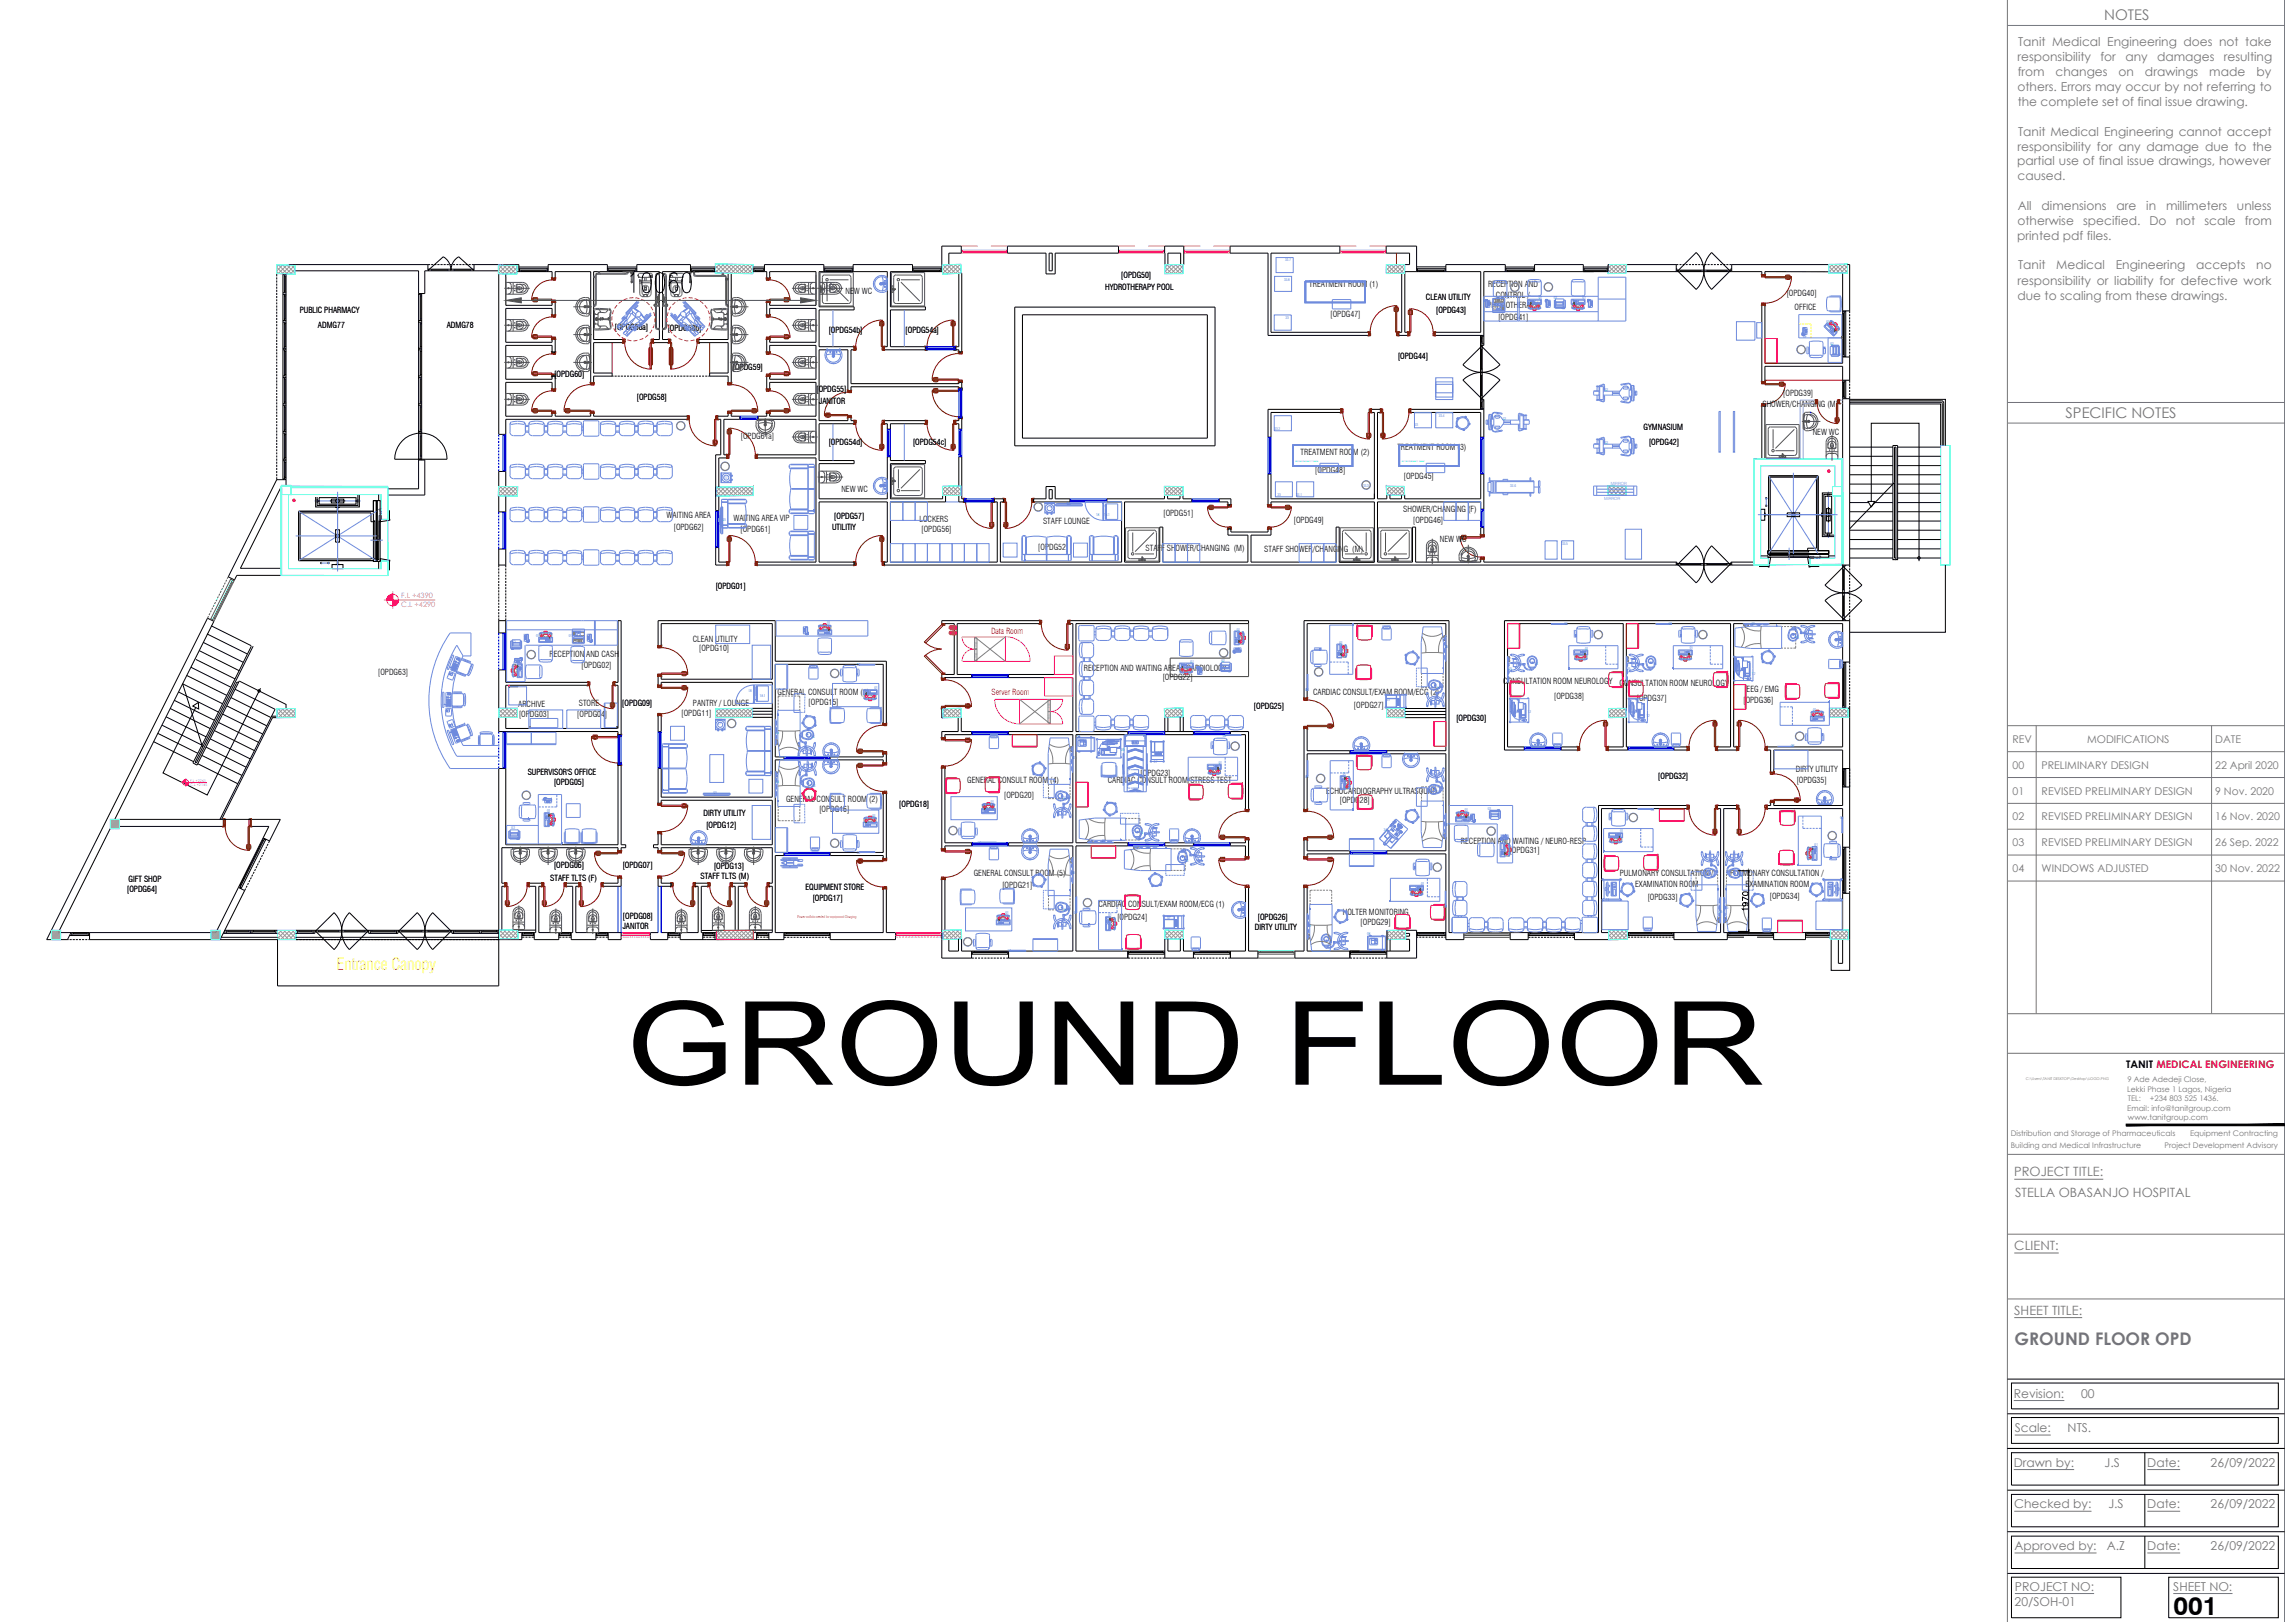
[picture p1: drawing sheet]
<svg xmlns="http://www.w3.org/2000/svg" width="297mm" height="210mm" viewBox="0 0 297 210" stroke-linecap="round" stroke-linejoin="round" font-family="sans-serif">
<defs><g id="words">
<text font-size="15" x="81" y="140.4">GROUND FLOOR</text>
<text font-size="3.3" x="281.2" y="209">001</text>
<text font-size="2.3" fill="#767676" x="260.6" y="174.1">GROUND FLOOR OPD</text>
<text font-size="2.1" fill="#ffbf00" x="43.6" y="125.5">Entrance Canopy</text>
<g font-size="1.9" fill="#767676">
<text x="272.2" y="2.6">NOTES</text>
<text x="267.2" y="54.1">SPECIFIC NOTES</text>
</g>
<g font-size="1.7" fill="#767676">
<text x="260.6" y="152.2">PROJECT TITLE:</text>
<text x="260.7" y="154.8">STELLA OBASANJO HOSPITAL</text>
<text x="260.6" y="161.8">CLIENT:</text>
<text x="260.6" y="170.2">SHEET TITLE:</text>
</g>
<g font-size="1.6" fill="#767676">
<text x="261.1" y="6">Tanit Medical Engineering does not take</text>
<text x="261" y="7.9">responsibility</text>
<text x="261" y="11.8">others. Errors may occur by not referring to</text>
<text x="261" y="9.8">from</text>
<text x="265.9" y="9.8">changes</text>
<text x="271.7" y="7.9">for</text>
<text x="274.1" y="9.8">on</text>
<text x="275" y="7.9">any</text>
<text x="277.5" y="9.8">drawings</text>
<text x="279.1" y="7.9">damages</text>
<text x="285.8" y="9.8">made</text>
<text x="287.7" y="7.9">resulting</text>
<text x="291.9" y="9.8">by</text>
<text x="261" y="13.7">the complete set of final issue drawing.</text>
<text x="261.1" y="17.5">Tanit Medical Engineering cannot accept</text>
<text x="261" y="21.4">partial use of final issue drawings, however</text>
<text x="261" y="19.5">responsibility for any damage due to the</text>
<text x="261" y="23.3">caused.</text>
<text x="261" y="29.1">otherwise</text>
<text x="261.1" y="27.2">All</text>
<text x="264.1" y="27.2">dimensions</text>
<text x="269.5" y="29.1">specified.</text>
<text x="273.8" y="27.2">are</text>
<text x="277.7" y="27.2">in</text>
<text x="278.1" y="29.1">Do</text>
<text x="280.2" y="27.2">millimeters</text>
<text x="281.5" y="29.1">not</text>
<text x="285.2" y="29.1">scale</text>
<text x="289.4" y="27.2">unless</text>
<text x="290.4" y="29.1">from</text>
<text x="261" y="31">printed pdf files.</text>
<text x="261.1" y="34.9">Tanit</text>
<text x="266" y="34.9">Medical</text>
<text x="273.7" y="34.9">Engineering</text>
<text x="284.1" y="34.9">accepts</text>
<text x="291.9" y="34.9">no</text>
<text x="261" y="36.8">responsibility or liability for defective work</text>
<text x="261" y="38.8">due to scaling from these drawings.</text>
<text x="260.5" y="180.9">Revision:</text>
<text x="260.7" y="185.3">Scale:</text>
<text x="267.5" y="185.3">NTS.</text>
<text x="269.3" y="180.9">00</text>
<text x="260.5" y="189.8">Drawn by:</text>
<text x="272.3" y="189.8">J.S</text>
<text x="277.8" y="189.8">Date:</text>
<text x="286" y="189.8">26/09/2022</text>
<text x="260.6" y="195.2">Checked by:</text>
<text x="272.8" y="195.2">J.S</text>
<text x="277.8" y="195.2">Date:</text>
<text x="286" y="195.2">26/09/2022</text>
<text x="260.6" y="200.6">Approved by:</text>
<text x="272.5" y="200.6">A.Z</text>
<text x="277.8" y="200.6">Date:</text>
<text x="286" y="200.6">26/09/2022</text>
<text x="260.6" y="207.8">20/SOH-01</text>
<text x="260.7" y="205.9">PROJECT NO:</text>
<text x="281.2" y="205.9">SHEET NO:</text>
</g>
<g font-size="1.4" fill="#767676">
<text x="260.4" y="96.1">REV</text>
<text x="260.4" y="99.5">00</text>
<text x="264.1" y="99.5">PRELIMINARY DESIGN</text>
<text x="270" y="96.1">MODIFICATIONS</text>
<text x="286.6" y="96.1">DATE</text>
<text x="286.6" y="99.5">22 April 2020</text>
<text x="260.4" y="102.8">01</text>
<text x="260.4" y="106.2">02</text>
<text x="264.1" y="102.8">REVISED PRELIMINARY DESIGN</text>
<text x="264.1" y="106.2">REVISED PRELIMINARY DESIGN</text>
<text x="286.6" y="102.8">9 Nov. 2020</text>
<text x="286.6" y="106.2">16 Nov. 2020</text>
<text x="260.4" y="109.5">03</text>
<text x="260.4" y="112.9">04</text>
<text x="264.1" y="109.5">REVISED PRELIMINARY DESIGN</text>
<text x="264.1" y="112.9">WINDOWS ADJUSTED</text>
<text x="286.6" y="109.5">26 Sep. 2022</text>
<text x="286.6" y="112.9">30 Nov. 2022</text>
</g>
<text font-size="1.4" x="275" y="138.1">TANIT MEDICAL ENGINEERING</text>
<g font-size="1.1">
<text x="145" y="35.9">[OPDG50]</text>
<text x="38.8" y="40.6">PUBLIC PHARMACY</text>
<text x="109.4" y="38">NEW WC</text>
<text x="143" y="37.5">HYDROTHERAPY POOL</text>
<text x="169.4" y="37.1">TREATMENT ROOM (1)</text>
<text x="172.1" y="41.1">[OPDG47]</text>
<text x="184.5" y="38.8">CLEAN UTILITY</text>
<text x="185.8" y="40.5">[OPDG43]</text>
<text x="192.4" y="39.8">PHYSIOTHERAPY</text>
<text x="192.5" y="37.2">RECEPTION AND</text>
<text x="193.5" y="38.5">CONTROL /</text>
<text x="193.8" y="41.4">[OPDG41]</text>
<text x="231.1" y="38.3">[OPDG40]</text>
<text x="232.2" y="40.1">OFFICE</text>
<text x="41.1" y="42.5">ADMG77</text>
<text x="57.8" y="42.5">ADMG78</text>
<text x="79.5" y="42.7">[OPDG58a]</text>
<text x="86.3" y="42.8">[OPDG58b]</text>
<text x="94.8" y="47.9">[OPDG59]</text>
<text x="107.2" y="43">[OPDG54b]</text>
<text x="117.1" y="43">[OPDG54a]</text>
<text x="180.8" y="46.4">[OPDG44]</text>
<text x="71.7" y="48.8">[OPDG60]</text>
<text x="82.3" y="51.8">[OPDG58]</text>
<text x="105.6" y="50.8">[OPDG55]</text>
<text x="106" y="52.3">JANITOR</text>
<text x="228" y="52.7">SHOWER/CHANGING (M)</text>
<text x="230.7" y="51.2">[OPDG39]</text>
<text x="95.8" y="56.8">[OPDG61a]</text>
<text x="107.2" y="57.7">[OPDG54d]</text>
<text x="118.1" y="57.7">[OPDG54c]</text>
<text x="168.3" y="58.9">TREATMENT ROOM (2)</text>
<text x="180.8" y="58.2">TREATMENT ROOM (3)</text>
<text x="212.6" y="55.6">GYMNASIUM</text>
<text x="213.3" y="57.5">[OPDG42]</text>
<text x="234.5" y="56.3">NEW WC</text>
<text x="108.8" y="63.7">NEW WC</text>
<text x="170.1" y="61.2">[OPDG48]</text>
<text x="181.6" y="61.9">[OPDG45]</text>
<text x="86.2" y="67">WAITING AREA</text>
<text x="87.1" y="68.6">[OPDG62]</text>
<text x="94.9" y="67.4">WAITING AREA VIP</text>
<text x="95.8" y="68.9">[OPDG61]</text>
<text x="107.6" y="68.6">UTILITIY</text>
<text x="107.9" y="67.2">[OPDG57]</text>
<text x="119" y="67.5">LOCKERS</text>
<text x="119.2" y="68.9">[OPDG56]</text>
<text x="134.3" y="71.2">[OPDG52]</text>
<text x="134.9" y="67.8">STAFF LOUNGE</text>
<text x="148.2" y="71.3">STAFF SHOWER/CHANGING (M)</text>
<text x="150.5" y="66.8">[OPDG51]</text>
<text x="163.6" y="71.4">STAFF SHOWER/CHANGING (M)</text>
<text x="167.4" y="67.6">[OPDG49]</text>
<text x="181.5" y="66.3">SHOWER/CHANGING (F)</text>
<text x="182.8" y="67.7">[OPDG46]</text>
<text x="186.3" y="70.2">NEW WC</text>
<text x="92.5" y="76.2">[OPDG01]</text>
<text x="89.6" y="83.1">CLEAN UTILITY</text>
<text x="48.9" y="87.4">[OPDG63]</text>
<text x="71.1" y="85">RECEPTION AND CASH</text>
<text x="75.2" y="86.5">[OPDG02]</text>
<text x="90.4" y="84.2">[OPDG10]</text>
<text x="100.6" y="89.9">GENERAL CONSULT ROOM (1)</text>
<text x="140.2" y="86.8">RECEPTION AND WAITING AREA / CARDIOLOGY</text>
<text x="150.4" y="88">[OPDG22]</text>
<text x="169.9" y="89.9">CARDIAC CONSULT/EXAM ROOM/ECG (2)</text>
<text x="194.5" y="88.6">CONSULTATION ROOM NEUROLOGY</text>
<text x="209.5" y="88.7">CONSULTATION ROOM NEUROLOGY</text>
<text x="226" y="89.5">EEG / EMG</text>
<text x="67" y="91.4">ARCHIVE</text>
<text x="67.1" y="92.7">[OPDG03]</text>
<text x="74.6" y="92.7">[OPDG04]</text>
<text x="74.9" y="91.3">STORE</text>
<text x="80.5" y="91.4">[OPDG09]</text>
<text x="88.1" y="92.7">[OPDG11]</text>
<text x="89.6" y="91.3">PANTRY / LOUNGE</text>
<text x="104.6" y="91.2">[OPDG15]</text>
<text x="162.2" y="91.8">[OPDG25]</text>
<text x="175.1" y="91.6">[OPDG27]</text>
<text x="188.4" y="93.4">[OPDG30]</text>
<text x="201" y="90.4">[OPDG38]</text>
<text x="211.7" y="90.8">[OPDG37]</text>
<text x="225.5" y="91">[OPDG36]</text>
<text x="68.3" y="100.3">SUPERVISOR'S OFFICE</text>
<text x="71.6" y="101.6">[OPDG05]</text>
<text x="125.1" y="101.4">GENERAL CONSULT ROOM (4)</text>
<text x="143.3" y="101.4">CARDIAC CONSULT ROOM/STRESS TEST</text>
<text x="147.5" y="100.4">[OPDG23]</text>
<text x="214.5" y="100.8">[OPDG32]</text>
<text x="232.3" y="99.9">DIRTY UTILITY</text>
<text x="232.4" y="101.4">[OPDG35]</text>
<text x="91" y="105.6">DIRTY UTILITY</text>
<text x="91.3" y="107.1">[OPDG12]</text>
<text x="101.7" y="103.8">GENERAL CONSULT ROOM (2)</text>
<text x="106" y="105.1">[OPDG16]</text>
<text x="116.3" y="104.5">[OPDG18]</text>
<text x="129.9" y="103.2">[OPDG20]</text>
<text x="171.6" y="102.7">ECHOCARDIOGRAPHY ULTRASOUND</text>
<text x="173.3" y="103.9">[OPDG28]</text>
<text x="71.2" y="114">STAFF TLTS (F)</text>
<text x="71.6" y="112.3">[OPDG06]</text>
<text x="80.5" y="112.3">[OPDG07]</text>
<text x="90.6" y="113.7">STAFF TLTS (M)</text>
<text x="92.3" y="112.5">[OPDG13]</text>
<text x="126" y="113.3">GENERAL CONSULT ROOM (5)</text>
<text x="189" y="109.2">RECEPTION AND WAITING / NEURO-RESP</text>
<text x="195.3" y="110.4">[OPDG31]</text>
<text x="209.6" y="113.4">PULMONARY CONSULTATION /</text>
<text x="223.8" y="113.4">PULMONARY CONSULTATION /</text>
<text x="16.4" y="115.5">[OPDG64]</text>
<text x="16.6" y="114.2">GIFT SHOP</text>
<text x="80.5" y="118.9">[OPDG08]</text>
<text x="104.2" y="115.2">EQUIPMENT STORE</text>
<text x="105.1" y="116.6">[OPDG17]</text>
<text x="129.6" y="114.9">[OPDG21]</text>
<text x="142.1" y="117.3">CARDIAC CONSULT/EXAM ROOM/ECG (1)</text>
<text x="144.5" y="119">[OPDG24]</text>
<text x="162.7" y="119">[OPDG26]</text>
<text x="173.7" y="118.4">HOLTER MONITORING</text>
<text x="176" y="119.7">[OPDG29]</text>
<text x="211.5" y="114.8">EXAMINATION ROOM</text>
<text x="213.1" y="116.5">[OPDG33]</text>
<text x="225.8" y="114.8">EXAMINATION ROOM</text>
<text x="228.9" y="116.4">[OPDG34]</text>
<text x="80.6" y="120.2">JANITOR</text>
<text x="162.4" y="120.3">DIRTY UTILITY</text>
</g>
<g font-size="1.1" fill="#f00">
<text x="128.2" y="82.1">Data Room</text>
<text x="128.3" y="90">Server Room</text>
</g>
<g font-size="1" fill="#f0f">
<text x="51.9" y="77.4">F.L +4390</text>
<text x="51.9" y="78.5">C.L +4290</text>
</g>
<g font-size="1" fill="#767676">
<text x="275.2" y="141.3">Lekki Phase 1 Lagos, Nigeria</text>
<text x="275.2" y="143.8">Email: info@tanitgroup.com</text>
<text x="275.2" y="140.1">9 Ade Adedeji Close,</text>
<text x="275.3" y="142.5">TEL:</text>
<text x="278.1" y="142.5">+234 803 525 1436.</text>
<text x="260.1" y="147">Distribution and Storage of Pharmaceuticals</text>
<text x="260.1" y="148.5">Building and Medical Infrastructure</text>
<text x="275.3" y="145">www.tanitgroup.com</text>
<text x="280" y="148.5">Project Development Advisory</text>
<text x="283.3" y="147">Equipment Contracting</text>
</g>
<g font-size=".6" fill="#6e8add">
<text x="207.5" y="64.7">MIRROR</text>
<text x="208.4" y="62.8">MIRROR</text>
</g>
<g font-size=".5" fill="#00a5dd">
<text x="166.3" y="33.8">33.7</text>
<text x="166.1" y="36.3">33.8</text>
<text x="166.3" y="41.2">33</text>
<text x="194.9" y="38.7">01</text>
<text x="199.1" y="38.7">01</text>
<text x="201" y="38.6">02</text>
<text x="204.8" y="38.7">01</text>
<text x="236.3" y="41.8">01</text>
<text x="236.8" y="44.6">02</text>
<text x="186.1" y="53.9">33.4</text>
<text x="207.6" y="50.6">32</text>
<text x="164.9" y="55.6">33.2</text>
<text x="183.1" y="55.2">33</text>
<text x="194.4" y="54.3">32</text>
<text x="207.6" y="57.4">32</text>
<text x="93.7" y="61.9">17</text>
<text x="135.8" y="65.8">17</text>
<text x="138.1" y="65.4">03</text>
<text x="165.3" y="64.1">33</text>
<text x="167.7" y="64.1">33.1</text>
<text x="176.3" y="63">33.3</text>
<text x="195.4" y="63">33.6</text>
<text x="93.5" y="67.5">03</text>
<text x="141.8" y="66.8">18</text>
<text x="142.8" y="66.8">18.1</text>
<text x="202.1" y="70.5">33.5</text>
<text x="66.3" y="83.2">02</text>
<text x="69.4" y="82.4">01</text>
<text x="73.6" y="82.4">01</text>
<text x="107" y="80.8">01</text>
<text x="160" y="81.6">01</text>
<text x="173.3" y="83.3">01</text>
<text x="186.9" y="83.9">05</text>
<text x="202.4" y="80.9">06</text>
<text x="215.9" y="80.9">06</text>
<text x="226.6" y="80.9">05</text>
<text x="232.3" y="82.8">04</text>
<text x="66.4" y="86">01</text>
<text x="96.8" y="89.6">18</text>
<text x="110.9" y="86.2">06</text>
<text x="113.1" y="89.2">01</text>
<text x="154" y="85.7">01</text>
<text x="158" y="85.7">02</text>
<text x="168.9" y="89.5">06</text>
<text x="185.8" y="89.1">04</text>
<text x="195.2" y="86.6">05</text>
<text x="198.6" y="86">04</text>
<text x="205.1" y="84.1">01</text>
<text x="210.5" y="86.6">05</text>
<text x="213.9" y="86">04</text>
<text x="218.6" y="84">01</text>
<text x="226.7" y="87.4">12</text>
<text x="92.9" y="93.8">17</text>
<text x="98.3" y="90.1">18.1</text>
<text x="100.4" y="95">05</text>
<text x="105" y="95.5">04</text>
<text x="139.3" y="95.5">08</text>
<text x="158.2" y="95.3">06</text>
<text x="179.4" y="90.7">07</text>
<text x="197.6" y="92.3">12</text>
<text x="213" y="92.7">12</text>
<text x="234.6" y="92">01</text>
<text x="100.4" y="101.3">05</text>
<text x="105.1" y="101.8">04</text>
<text x="138.8" y="98.3">05</text>
<text x="145" y="97.2">09</text>
<text x="149.3" y="98.8">07</text>
<text x="157.7" y="98.8">01</text>
<text x="168.9" y="100.6">06</text>
<text x="173.7" y="100.3">01</text>
<text x="231.7" y="96.7">06</text>
<text x="66.2" y="107.3">02</text>
<text x="70.8" y="105.1">01</text>
<text x="92.3" y="102.8">03</text>
<text x="112.9" y="105.7">01</text>
<text x="128.2" y="103.9">01</text>
<text x="137.5" y="103.5">04</text>
<text x="147.5" y="107.9">04</text>
<text x="179" y="107.5">34</text>
<text x="185.8" y="102.6">04</text>
<text x="187.1" y="106.9">05</text>
<text x="189.5" y="105">01</text>
<text x="192.5" y="104.8">02</text>
<text x="209.6" y="107.7">01</text>
<text x="213.6" y="104.9">06</text>
<text x="238.1" y="105.9">06</text>
<text x="110.9" y="110.5">06</text>
<text x="126.5" y="109.2">06</text>
<text x="138.6" y="113.1">05</text>
<text x="142.6" y="108.9">05</text>
<text x="148.2" y="109.5">05</text>
<text x="153.3" y="111.5">04</text>
<text x="194.4" y="109">01</text>
<text x="221.3" y="113.4">04</text>
<text x="224.9" y="113.4">04</text>
<text x="234.8" y="109.5">01</text>
<text x="130.1" y="118.3">01</text>
<text x="137.5" y="117.8">04</text>
<text x="138.9" y="118.3">06</text>
<text x="143.4" y="118.6">01</text>
<text x="151" y="119">07</text>
<text x="169.2" y="119.9">05</text>
<text x="183.8" y="114.5">01</text>
<text x="186.7" y="117.5">06</text>
<text x="207.8" y="116.6">11</text>
<text x="222.4" y="118.2">05</text>
<text x="223.2" y="117.6">05</text>
<text x="236.4" y="116.7">11</text>
<text x="130.4" y="123.1">06</text>
<text x="171.9" y="122">04</text>
<text x="176.9" y="120.9">08</text>
</g>
<g font-size=".5" fill="#f0f">
<text x="24.6" y="101.2">F.L +2245</text>
<text x="24.6" y="101.7">C.L +2145</text>
</g>
<text font-size=".5" fill="#f00" x="103.2" y="118.8">Power outlets needed for equipment Charging</text>
<text font-size=".5" fill="#767676" x="262.1" y="139.7">C:\Users\TANIT DESKTOP\Desktop\LOGO.PNG</text>
<g font-size=".3" fill="#0ff">
<text x="167.6" y="59.8">PHYSIOTHERAPY TABLE</text>
<text x="181.3" y="59.8">PHYSIOTHERAPY TABLE</text>
</g>
<g font-size=".3" fill="#808080">
<text x="126.1" y="83" transform="rotate(90 126.1 83)">PDU</text>
<text x="126.1" y="84.5" transform="rotate(90 126.1 84.5)">PDU</text>
<text x="135.8" y="93.1" transform="rotate(-90 135.8 93.1)">PDU</text>
<text x="135.8" y="91.6" transform="rotate(-90 135.8 91.6)">PDU</text>
</g>
</g></defs>
<!-- layer: Walls -->
<g fill="none" stroke="#000" stroke-width=".13">
<path d="M37.4 34.3v-.1h18v.8h-.4v3h-.8v-3h-16M64.5 35h-3.2v-.8h5.8v1h-.2M64.5 35.4v20.8h.9v-1.9h23.5v-.4h-12.1v-.4h-.4v.4h-4.6v-.4h-.4v.4h-6v-4.4h6v.8h.4v-1.6h-.4v.4h-6v-4.4h6v.9h.4v-1.7h-.4v.4h-6v-4.4h6v.9h.4v-1.7h-.4v.4h-6v-4.1M70.9 34.2h7.7v1h-1.8v8.7h3.8v.4h-3.8v4h2.4v.4h-2.4v.9h-.4v-14.4h-4.6v.8h-.4v-.8h-.5zM82.4 34.2h6.9v1h-3.6v8.7h.8v.4h-2v-.4h.8v-8.7h-2.9zM94.2 35.4v8.5h-3.8v.4h3.8v4h-2.4v.4h2.4v.9h.4v-14.2M110.4 34.2h7.7v1h-2.9v4.5h4.5v.4h-4.5v4.8h4.5v.4h-5.3v-.4h.4v-9.7h-4.4zM123.2 34.2h-.4v-1.4h1.6v-1h-2.6v3.4h.1M124.4 35.4v10.1h-.4v-.2h-.4v-.4h.4v-9.5M130.3 31.8h14.4v1h-8.2v2.6h-1.2v-2.6h-5zM135.7 32.8h.4v2.2h-.4zM152.7 34.2v-1.4h-1.6v1.5"/>
<path d="M153.1 34.2v-2.4h-2.4v2.5M159.1 31.8h14.2v1h-8.9v10.2h12.6v.4h-13v-10.6h-4.9zM181.7 34.2h.7v-1.4h-3.1v-1h4v3.4h-1.6v7.8h.4v.4h-1.1v-.4h.3v-7.6M187.1 34.2h7.6v1h-2.7v8.2h-6.3v-.4h5.9v-7.8h-4.5zM204.8 35.2v-1h-6.3v1h7.7M208.1 34.2h-.1v1M210.4 34.2h6.5v1h-6.5M227.9 39.5h.4v7.5h10.1v-.8h.9v3h-.9v-1.8h-10.1v2h-.4zM236.6 34.2h-12.6v1h3.9v.4h.4v-.4h8.3M239 34.2h.3v6h-.9v-4.9M114.4 54.4h5.3v.4h-4.5v.7h-.4v-.7h-.4zM123.6 54.4h.4v-.2h.4v1.3h-.4v-.7h-.4z"/>
<path d="M164 53h9.5v.4h-9.1v3.2h-.4zM182.5 53v.4M182.5 53h9.5v3.6h-.4v-3.2h-9M226.9 59.4h.4M227.9 59.4v-6.9h.4v6.9M238 51.8v.4M238.4 59.4v-7.8h.9v21.5h-1M36.3 63.2l-5.2 10.3h5.2M37 62.9v-.8h-1.2l-6.3 12.5 .8 .4 .3-.5h5.7M50.2 63.3h4v-3.8h.8v4.6h-4.8M64.5 63v-2h.9v2M64.5 64.1v2.1h.9v-2.1"/>
<path d="M64.5 71h.9v2.1h-.9zM92.6 70.9h.4v1.8h1v.4h-1.4zM93 63v-3.7h1v-.4h-.4v-4.6h2.1v-.4h-1.1v-.4h-.4v.4h-1.4v.4h.4v4.6h-.6v7.2h.4v-1.9M124 62.9v-3.8h.4v5.5h.3v.4h-.7v-.9M133.7 64.6h1.6v-1.6h1.2v1.6h1.9v.4h-4.7zM135.7 63.4h.4v1.2h-.4zM150.7 64.1v.5h-7.5v.4h1.9v7.7h-15.7v-7.7h.4v-.4h-1.2v.4h.4v7.7h-13.8v-7.7h7.1v-.9M151.1 64.1v.5h1.6v-.5M157.7 64.6h1.5v.7h-.3v-.3h-1.2zM179.4 64.1v.5h-1.2v-11.2h.4v-.4h-1.2v.4h.4v11.2h-13.4v-3.2h-.4v3.9h.4v-.3h13.4v7.7h-4.5v-4.5h-.4v4.5h-11.1v-3.4h2.6v-.9h-.4v.4h-4.8v-.4h-.3v.9h2.5v3.4h-11v-4.5h-.4v4.5h-4.5v-7.7h8.7v-.4h-1.2v-.5M179.8 64.1v.5h1.5v-.5M181.7 64.1v.5h9.9v-3.2h.4v4.5h-.4v-.9h-13.4v7.7h4.5v-4.5h.4v4.5h8.5v-.4h.4v.4h24.9v.4h-102.5v-.4h.4v-7.7h-8.8v7.7h4.5v.4h-12.6v-.4h7.7v-13.4h-7.7v-.4h7.7v-4.6h-7.5v-.4h1.1v-.4h.4v.4h6v-4.4h-6v.8h-.4v-1.6h.4v.4h6v-4.4h-6v.9h-.4v-1.7h.4v.4h6v-4.4h-6v.9h-.4v-1.7h.4v.4h6v-4.3h-6v.8h-.4v-.8h-.3v-1h7.7v1h-.6v4.5h4.5v.4h-4.5v4.8h4.5v.4h-.4v4.3h13.9v-.1h.4v.7h-.4v-.1h-13.9v.4h-.4v-5.2h-3.7v9.1h3.7v-.4h.4v.4h.4v.4h-4.5v4.8h4.5v.4h-4.5v4.6h8.8v-5.5h.4v.5h4.5v.4h-4.5v4.6h6.7v-.5"/>
<path d="M191.6 68.3h.4v.9h-.4zM226.9 72.7h-2.9v.4h2.9M64.5 80.3h.9v1.6h-.9zM76.1 88.3h-10.7v-1.6h-.9v5M76.1 88.7h-10.7v3M79.6 88.7h.4v5.6h-14.6v-1.4M79.6 88.3h.4v-8h.4v14.8h-.4v-.4h-15.5v-1.8M85.1 92.6v2.1h.4v-2M85.1 92.6h.4M97.4 92.8h2.5M97.4 92.4h2.5M97.4 91.7h2.5"/>
<path d="M97.4 92h2.5M107.4 98h6.9v-.4h.4v1.1h-.4v-.4h-6.9zM121.8 99.4v10.5h.4v-.4h3.5v-.4h-3.5v-9.6M121.8 99.4h.4M122.2 87.7h3.5v-.4h-1.9v-6.6h10.7v-.4h-12.7v.4h1.7v6.6h-1.7v.5h.4M122.2 91.7h-.4v1.2h.2M122.2 91.7h.1M124.4 92.8v1.9h1.3v.4h-3.5v.4h-.4v-.8h2.2v-1.8M130.5 87.3h8.3v-6.6h-.4v-.4h23.1v.4h-22.3v14h6.7v.4h-6.7v14h6.7v.4h-6.7v13.6h6.7v.9h-15.4v-.9h8.3v-13.6h-8.3v-.4h8.3v-14h-8.3v-.4h8.3v-7h-8.3zM150.7 92.9v2.2h3.7v-.4h-3.7M151.1 92.9v1.8M152.7 92.8v1.9"/>
<path d="M153.1 92.8v1.9M159.2 94.7h2.3v10.1h-.4v-9.7h-1.9zM168.7 80.3h18.8v40.4h1.9v.9h-2.3v-11.1h-7.7v-.4h7.7v-12.5h-7.7v-.5h7.7v-16.4h-18v9.7h-.4zM181.8 91.7h5.3M181.8 92.1h5.3M181.8 92.9h5.3M181.8 92.5h5.3M202 96.7h2.1v.4h-2.1zM210 91.7v-11h-15v16h2.2v.4h-2.6v-16.8h44.7v5.4h-.9v-5h-14.1v16h.4v.4h-2.5v-.4h1.7v-16h-13.5v16h.2v.4h-2.6v-.4h2v-3.9M216.6 96.7h1.7v.4h-1.7zM238.4 99.5h.9M239.1 91.6h.2v18h-.9v-5h-9.8v-.4h.5v-.4h.4v.4h8.9v-7.1h-8.9v2.8h-.4v-2.8h-.5v-.4h9.8v-3.8"/>
<path d="M14.8 106l12.9-25.6-.9-.4-20.8 41.6h2.7l.5-.9h-1.7l6.8-13.5M15.5 106h13.4v.9h-13.4M32.5 106h3.8l-1.4 2.8-.9-.4 .8-1.5h-2.3zM68.4 114.3h1.7v.4h-.4v6h2.6v.9h-3.2v-.9h.2v-6h-.9zM73.2 114.3h1.7v.4h-.4v6h2.6v.9h-3.2v-.9h.2v-6h-.9zM78 114.3h2v-.7h.4v1.1h-2.4zM85.1 113.6h.4v.7h1.3v.4h-1.7zM99.5 114.3h.4v-4.6h-14.4v.4h-.4v-.4h-.6v-.4h.6v-1.4h.4v1.4h14.4v-5.7h-14.4v.4h-.4v-4.5h.4v3.7h14.4v-14.9h-14.4v.4h-.4v-1.2h.4v.4h14.4v-7.2h-14.4v2.9h-.4v-3.3h15.2v5.3h14.4v8h-.4v-7.6h-14v12h1.1v.3h-1.1v12h1.1v.4h-1.1v10h1.1v.9h-13.4v-.9h2.3v-6h-.4v-.4h1.7v.4h-.9v6h.2v.9M99.5 114.7h.4v6h-.4v.9M114.3 102.7h.4M114.7 102.7v8.4h-.4v-.4h-6.9v-.4h6.9v-7.6M150.7 109.1h3.7v.4h-3.7z"/>
<path d="M159.2 109.1h1.9v-.4h.4v2.2h-.4v-1.4h-1.9zM161.5 114.8h-.4v8.3h-1.9v.9h3.5v-.9h-1.2v-8.2M168.7 114.9v8.2h-1.2v.9h7.1v-.9M168.7 108.7h.4v1.4h5.5v.4h-5.5v.4h-.4zM168.7 114.8h.4v8.3h6.8M168.7 104.8h.4M169.1 104.7v-7.1h5.5v-.5h-5.5v-2.8h-.4v10.4M222.2 104.2h2.5v.4h-1.7v16.1h.5v.9h-6.9v-.9h6v-16.1h-.4zM238.4 101.8h.9M11.6 120.7h16.3l2.9-5.9 .9 .4-3.2 6.4h-16.9zM64.9 120.4v-5.7h.4v-.4h-.4v-4.6h15.1v.4h.4v-.4h.5v-.4h-.5v-10.3h-.4v10.3h-14.6v-9.8h-.9v22.1h3v-.9h-.5M67 120.4h2.3"/>
<path d="M78.7 120.7h1.7v.9h-1.7zM85.1 120.7h-1v.9h2.3v-.9h-.9M90.7 120.4h2M92.7 120.7h-.2v.9M95.1 120.4v-5.7h-.4v-.4h1.7v.4h-.9v5.7M97.5 120.7h.4v.9M97.5 120.4h2.4M107.4 120.7h6.9v-5.7h.4v5.7h1.2v.9h-8.5zM122.2 120.4v-6.6h-.4v10.2h3.9v-.9h-1.3v-1.6M124 121.5v1.6h-1.2v-1.5M150.7 121.5v2.5h3.7v-.9h-1.3v-1.6M151.1 121.5v1.6h1.6v-1.6"/>
<path d="M179.4 120.4v2.7M179.8 121.6v1.5M181.8 120.4h1.5v3.6h-3.9v-.9h3v-1.5h-.5M181.8 120.8h.6v.4h-.5M195.4 120.7h2.3v.9h-2.3zM208.1 120.7h-.9v-16.1h11.1v-.4h-11.5v16.5h-3.1v.9h5.7M233.6 120.7v.9h-4.1v-.9h4.2M237.8 121.6v3.1h.6v-3.1M238.4 120.4v-4.8h.9v10h-2.4v-4.1"/>
</g>
<!-- layer: Proj -->
<g fill="none" stroke="#000" stroke-width=".13">
<path d="M35.8 35.4v.4M35.8 35.9v.3M35.8 36.3v.3M35.8 36.7v.3M35.8 37.1v.3M35.8 37.5v.3M35.8 37.9v.3M35.8 38.3v.3M35.8 38.7v.3M35.8 39.1v.3M35.8 39.5v.3M35.8 39.9v.3"/>
<path d="M55.4 34.2h.3M55.8 34.2h.3M56.2 34.2h.3M56.6 34.2h.3M57 34.2h.3M57.4 34.2h.3M57.8 34.2h.3M58.2 34.2h.3M58.6 34.2h.3M59 34.2h.3M59.4 34.2h.3M59.8 34.2h.3"/>
<path d="M60.2 34.2h.3M60.6 34.2h.3M61 34.2h.3M67.1 34.6h3.8M78.6 34.6h3.8M89.3 34.6h3.2M97.4 34.6h1.5M106.6 34.6h3.8M118.1 34.6h3.7M131.3 39.7h25.9v18h-25.9zM183.3 34.5h3.8M194.7 34.6h3.8"/>
<path d="M204.8 34.6h3.2M216.9 34.2h.2M217.3 34.2h.2M217.7 34.2h.2M218.1 34.2h.2M218.5 34.2h.3M218.9 34.2h.3M219.3 34.2h.3M219.7 34.2h.3M220.1 34.2h.3M220.5 34.2h.3M220.9 34.2h.3"/>
<path d="M221.3 34.2h.3M221.7 34.2h.3M222.1 34.2h.3M222.5 34.2h.3M222.9 34.2h.3M223.3 34.2h.3M223.7 34.2h.3M35.8 40.3v.3M35.8 40.7v.3M35.8 41.1v.3M35.8 41.5v.3M35.8 41.9v.3"/>
<path d="M35.8 42.4v.2M35.8 42.8v.2M35.8 43.2v.2M35.8 43.6v.3M35.8 44v.3M35.8 44.4v.3M35.8 44.8v.3M35.8 45.2v.3M35.8 45.6v.3M35.8 46v.3M35.8 46.4v.3M35.8 46.8v.3"/>
<path d="M35.8 47.2v.3M35.8 47.6v.3M35.8 48v.3M35.8 48.4v.3M35.8 48.8v.3M35.8 49.2v.3M35.8 49.6v.3M35.8 50v.3M35.8 50.5v.2M35.8 50.9v.2M35.8 51.3v.2M35.8 51.7v.2"/>
<path d="M35.8 52.1v.2M35.8 52.5v.2M35.8 52.9v.2M35.8 53.3v.2M35.8 53.7v.2M35.8 54.1v.2M35.8 54.5v.3M35.8 54.9v.3M35.8 55.3v.3M35.8 55.7v.3M35.8 56.1v.3M35.8 56.5v.3"/>
<path d="M35.8 56.9v.3M35.8 57.3v.3M35.8 57.7v.3M35.8 58.1v.3M35.8 58.5v.3M35.8 58.9v.3M35.8 59.3v.3M35.8 59.7v.3M79.2 48.7h.2M79.5 48.7h.3M79.9 48.7h.3M80.3 48.7h.3"/>
<path d="M80.7 48.7h.3M81.1 48.7h.3M81.5 48.7h.3M81.9 48.7h.3M82.3 48.7h.3M82.7 48.7h.3M83.1 48.7h.3M83.6 48.7h.2M84 48.7h.2M84.4 48.7h.2M84.8 48.7h.2M85.2 48.7h.2"/>
<path d="M85.6 48.7h.2M86 48.7h.2M86.4 48.7h.2M86.8 48.7h.2M87.2 48.7h.3M87.6 48.7h.3M88 48.7h.3M88.4 48.7h.3M88.8 48.7h.3M89.2 48.7h.3M89.6 48.7h.3M90 48.7h.3"/>
<path d="M90.4 48.7h.3M90.8 48.7h.3M91.2 48.7h.3M91.6 48.7h.2M132.3 40.7h23.9v16h-23.9zM239.3 51.7h12.4v6M239.3 52.3h11.8v5.4M239.3 57.9h5.6M239.3 51.9h11.9M239.3 40.2v.3M239.3 40.7v.2M239.3 41.1v.2"/>
<path d="M239.3 41.5v.2M239.3 41.9v.2M239.3 42.3v.2M239.3 42.7v.2M239.3 43.1v.3M239.3 43.5v.3M239.3 43.9v.3M239.3 44.3v.3M239.3 44.7v.3M239.3 45.1v.3M239.3 45.5v.3M239.3 45.9v.3"/>
<path d="M239.3 49.2v.3M239.3 49.6v.3M239.3 50.1v.2M239.3 50.5v.2M239.3 50.9v.2M239.3 51.3v.3M239.3 59h5.6M239.3 52.1h11.9M245.5 57.9h5.6M245.5 59h5.6M251.2 51.9l.2 .1 .1 .2v5.5M251.2 52.1l.1 .1"/>
<path d="M251.3 52.2v5.5M35.8 60.1v.3M35.8 60.6v.2M35.8 61v.2M35.8 61.4v.2M35.8 61.8v.3M64.5 73.1v.3M64.5 73.5v.3M64.5 73.9v.3M64.5 74.4v.2M64.5 74.8v.2M64.5 75.2v.3"/>
<path d="M64.5 75.6v.3M64.5 76v.3M64.5 76.4v.3M64.5 76.8v.3M64.5 77.2v.3M64.5 77.6v.3M64.5 78v.3M64.5 78.4v.3M64.5 78.8v.3M64.5 79.2v.3M64.5 79.6v.3M65.4 73.1v.3"/>
<path d="M65.4 73.5v.3M65.4 73.9v.3M65.4 74.4v.2M65.4 74.8v.2M65.4 75.2v.3M65.4 75.6v.3M65.4 76v.3M65.4 76.4v.3M65.4 76.8v.3M65.4 77.2v.3M65.4 77.6v.3M65.4 78v.3"/>
<path d="M65.4 78.4v.3M65.4 78.8v.3M65.4 79.2v.3M65.4 79.6v.3M239.3 72.2h5.6M239.3 73.1v.3M239.3 73.5v.3M239.3 73.9v.3M239.3 74.4v.2M239.3 74.8v.2M239.3 75.2v.3M239.3 75.6v.3"/>
<path d="M239.3 76v.3M239.3 76.4v.3M239.3 76.8v.3M239.3 77.2v.3M239.3 77.6v.3M239.3 78v.3M239.3 78.4v.3M239.3 78.8v.3M239.3 79.2v.3M239.3 79.6v.3M239.3 71h5.6M239.3 68.6h5.6"/>
<path d="M239.3 69.8h5.6M239.3 67.4h5.6M239.3 66.2h5.6M239.3 65h2.5M239.3 63.8h5.6M239.3 62.6h5.6M239.3 60.3h5.6M239.3 61.4h5.6M241.7 64.9h.8l-.4 .7zM242.1 64.9v-10.1h6.2v17.8M242.5 65h2.4M244.9 62.6v9.8h.4"/>
<path d="M244.9 62.6v-4.9h.6v14.7h-.2v-14.5h-.2v14.3h.2M245.1 62.4l-5.8 6M245.5 72.2h5.6M245.5 71h5.6M245.5 68.6h5.6M245.5 69.8h5.6M245.5 67.4h5.6M245.5 66.2h5.6M245.5 65h5.6M245.5 63.8h5.6M245.5 62.6h5.6M245.5 60.3h5.6"/>
<path d="M245.5 61.4h5.6M251.7 73.1v8.7h-12.4M19.9 96l5.1 2.6M20.4 94.9l5.2 2.6M21 93.8l5.1 2.6M21.5 92.8l5.2 2.5M22 91.7l5.2 2.6M22.5 90.6l5.2 2.6M23.1 89.5l5.2 2.7M24.2 87.4l5.1 2.6M24.7 86.4l5.2 2.5M24.9 91.4l.8-.5v.9z"/>
<path d="M25.3 85.3l5.1 2.6M25.6 98.8l5.2 2.6M25.8 84.2l5.2 2.6M26.1 97.8l5.2 2.5M26.3 83.1l5.2 2.6M26.7 96.7l5.1 2.6M26.8 82l5.2 2.6M27.2 95.6l5.2 2.6M27.3 81l5.2 2.6M27.7 94.5l5.2 2.6M28.3 93.5l5.2 2.6M28.8 91.1l-5.2-2.6 2.6 8.2"/>
<path d="M28.8 92.4l5.2 2.6M29.3 91.3l5.2 2.6M29.9 90.3l5.1 2.6M30.4 89.2l5.2 2.6-7.1 14.2M30.6 88.4l-5.2 10.3h-.2l1-2M30.8 88.3l-.2 .1M32.5 83.6l-6.4 12.8M32.8 83.6l-6.6 13.1M33.7 89.1l-6.9 13.8-5.7-2.9 4.2-8.4M35.1 92.7h.7M35.8 92.9h-.6l-6.5 13.1M37 91.7v-.5l-6-3.1-5.5 10.9-.5-.3 1.1-2.3"/>
<path d="M64.5 80v.3M65.4 80v.3M239.3 80v.3M239.3 85.7v.3M239.3 86.1v.3M239.3 86.5v.3M239.3 86.9v.3M239.3 87.3v.3M239.3 87.7v.3M239.3 88.1v.3M239.3 88.5v.3M239.3 88.9v.3"/>
<path d="M239.3 89.3v.3M239.3 89.7v.3M239.3 90.1v.3M239.3 90.5v.3M239.3 90.9v.3M239.3 91.3v.3M239.3 99.5v.3M239.3 99.9v.3M28.9 106h3.6M31.8 115l-.1 .2M32 114.6l-.2 .3M32.1 114.3l-.1 .2"/>
<path d="M32.3 113.9l-.1 .2M32.5 113.6l-.1 .2M32.7 113.2l-.1 .2M32.9 112.8l-.1 .3M33 112.5l-.1 .2M33.2 112.1l-.1 .2M33.4 111.7l-.1 .3M33.6 111.4l-.1 .2M33.8 111l-.1 .3M34 110.7l-.2 .2M34.1 110.3l-.1 .2M34.3 109.9l-.1 .3"/>
<path d="M34.5 109.6l-.1 .2M34.7 109.2l-.1 .2M34.9 108.8l-.2 .3M239.3 100.3v.3M239.3 100.7v.3M239.3 101.1v.3M239.3 101.5v.3M239.3 109.6v.3M239.3 110.1v.2M239.3 110.5v.2M239.3 110.9v.2M239.3 111.3v.2"/>
<path d="M239.3 111.7v.2M239.3 112.1v.2M239.3 112.5v.2M239.3 112.9v.2M239.3 113.3v.3M239.3 113.7v.3M239.3 114.1v.3M239.3 114.5v.3M239.3 114.9v.3M239.3 115.3v.3M8.7 121.6h.2M9 121.6h.3"/>
<path d="M9.4 121.6h.3M9.8 121.6h.3M10.2 121.6h.3M10.6 121.6h.3M11 121.6h.3M11.4 121.6h.2M38.3 121.6h.3M38.7 121.6h.3M39.1 121.6h.3M39.5 121.6h.3M39.9 121.6h.3M40.4 121.6h.2"/>
<path d="M40.8 121.6h.2M41.2 121.6h.2M41.6 121.6h.2M42 121.6h.2M42.4 121.6h.2M42.8 121.6h.3M43.2 121.6h.3M43.6 121.6h.3M44 121.6h.3M44.4 121.6h.3M44.8 121.6h.3M45.2 121.6h.3"/>
<path d="M45.6 121.6h.3M46 121.6h.3M46.4 121.6h.3M46.8 121.6h.3M47.2 121.6h.3M47.6 121.6h.3M48 121.6h.3M48.4 121.6h.3M48.8 121.6h.3M49.3 121.6h.2M49.7 121.6h.2M50.1 121.6h.2"/>
<path d="M50.5 121.6h.2M50.9 121.6h.2M51.3 121.6h.2M51.7 121.6h.3M52.1 121.6h.3M52.5 121.6h.3M52.9 121.6h.3M53.3 121.6h.3M53.7 121.6h.3M54.1 121.6h.3M54.5 121.6h.3M54.9 121.6h.3"/>
<path d="M55.3 121.6h.3M55.7 121.6h.3M56.1 121.6h.3M56.5 121.6h.3M56.9 121.6h.3M57.3 121.6h.3M57.7 121.6h.3M58.2 121.6h.2M58.6 121.6h.2M59 121.6h.2M59.4 121.6h.2M59.8 121.6h.2"/>
<path d="M60.2 121.6h.2M60.6 121.6h.2M61 121.6h.2M61.4 121.6h.2M61.8 121.6h.2M62.2 121.6h.3M62.6 121.6h.3M63 121.6h.3M63.4 121.6h.3M63.8 121.6h.3M64.2 121.6h.3M67.5 121.3h.3"/>
<path d="M68 121.3h.2M68.4 121.3h.3M68.8 121.3h.3M72.3 121.3h.3M72.8 121.3h.2M73.2 121.3h.2M73.6 121.3h.3M77.1 121.3h.3M77.5 121.3h.3M77.9 121.3h.3M78.4 121.3h.3M86.4 121.3h.3"/>
<path d="M86.9 121.3h.2M87.3 121.3h.2M87.7 121.3h.3M90.9 121.3h.3M91.4 121.3h.2M91.8 121.3h.2M92.2 121.3h.3M97.9 121.3h.3M98.3 121.3h.3M98.7 121.3h.3M99.2 121.3h.3M101.4 121.3h.3"/>
<path d="M101.8 121.3h.3M102.3 121.3h.2M102.7 121.3h.2M103.1 121.3h.2M103.5 121.3h.2M103.9 121.3h.2M104.3 121.3h.2M104.7 121.3h.3M105.1 121.3h.3M105.5 121.3h.3M105.9 121.3h.3M106.3 121.3h.3"/>
<path d="M106.7 121.3h.3M107.1 121.3h.3M125.7 124h.3M126.1 124h.3M126.5 124h.3M126.9 124h.3M127.3 124h.3M127.7 124h.3M128.2 124h.2M128.6 124h.2M129 124h.2M129.4 124h.2"/>
<path d="M129.8 124h.2M130.2 124h.3M145.9 124h.3M146.4 124h.2M146.8 124h.2M147.2 124h.2M147.6 124h.2M148 124h.2M148.4 124h.2M148.8 124h.2M149.2 124h.2M149.6 124h.3"/>
<path d="M150 124h.3M150.4 124h.3M154.4 124h.3M154.8 124h.3M155.2 124h.3M155.6 124h.3M156 124h.3M156.4 124h.3M156.9 124h.2M157.3 124h.2M157.7 124h.2M158.1 124h.3"/>
<path d="M158.5 124h.3M158.9 124h.3M174.6 124h.3M175.1 124h.2M175.5 124h.2M175.9 124h.2M176.3 124h.2M176.7 124h.3M177.1 124h.3M177.5 124h.3M177.9 124h.3M178.3 124h.3"/>
<path d="M178.7 124h.3M179.1 124h.3M183.3 121.3h.2M183.6 121.3h.3M184 121.3h.3M184.4 121.3h.3M184.8 121.3h.3M185.2 121.3h.3M185.6 121.3h.3M186 121.3h.3M186.4 121.3h.3M186.8 121.3h.3"/>
<path d="M197.7 121.3h.3M198.1 121.3h.3M198.5 121.3h.3M199 121.3h.2M199.4 121.3h.2M199.8 121.3h.2M200.2 121.3h.2M200.6 121.3h.2M201 121.3h.2M201.4 121.3h.2M201.8 121.3h.2M202.2 121.3h.2"/>
<path d="M202.6 121.3h.2M203 121.3h.2M203.4 121.3h.3M210.6 121.3h.3M211 121.3h.3M211.4 121.3h.3M211.8 121.3h.3M212.2 121.3h.3M212.6 121.3h.3M213 121.3h.3M213.5 121.3h.2M213.9 121.3h.2"/>
<path d="M214.3 121.3h.2M214.7 121.3h.2M215.1 121.3h.2M215.5 121.3h.2M215.9 121.3h.2M216.3 121.3h.3M223.5 121.3h2.1M227.3 121.3h2.2M233.6 121.3h3.2"/>
<circle cx="248.3" cy="72.2" r=".16"/>
<circle cx="33.5" cy="89.4" r=".16"/>
</g>
<!-- layer: Aluminum -->
<g fill="none" stroke="#000" stroke-width=".13">
<path d="M36.6 35.4v26.7M36.6 35.5h.4M36.6 38.1h.4M36.6 37.9h.4M36.8 35.5v2.4M36.8 38.1v3.4M36.8 35.7h.2M36.8 38.3h.2M36.8 37.7h.2M36.9 35.7v2M36.9 38.3v3M37 35.4v26.7"/>
<path d="M54.2 38.1h.4M54.2 38v21.5M54.4 38.3h.2M54.4 38.1v3.4M54.4 38.3v3M54.6 38v21.5M55.4 35h5.9M55.4 34.8h5.9M55.4 34.9l1.9-1.7a2.01 2.01 0 0 1 1 1.7 2.01 2.01 0 0 1 1-1.7l1.9 1.7M55.4 34.8v.2M55.8 34.8v.2M55.8 34.9h2.1"/>
<path d="M57.9 34.8v.2M58.3 34.8v.2M58.7 34.9h2.1M58.7 34.8v.2M60.8 34.8v.2M61.2 34.8v.2M67.1 35.2h3.8M67.1 34.8h3.8M67.2 35h3.6M67.2 34.8v.4M67.4 35.1h3.2M67.4 35v.2"/>
<path d="M70.6 35v.2M70.8 34.8v.4M78.6 35.2h3.8M78.6 34.8h3.8M78.7 35h3.6M78.7 34.8v.4M78.9 35.1h3.2M78.9 35v.2M82.1 35v.2M82.3 34.8v.4M89.3 35.2h3.2M89.3 34.8h3.2"/>
<path d="M89.4 35h3M89.4 34.8v.4M89.6 35.1h2.6M89.6 35v.2M92.2 35v.2M92.4 34.8v.4M97.4 35.2h1.5M97.4 34.8h1.5M97.5 35h1.3M97.5 34.8v.4M97.7 35.1h.9M97.7 35v.2"/>
<path d="M98.6 35v.2M98.8 34.8v.4M106.6 35.2h3.8M106.6 34.8h3.8M106.7 35h3.6M106.7 34.8v.4M106.9 35.1h3.2M106.9 35v.2M110.1 35v.2M110.3 34.8v.4M118.1 35.2h3.7M118.1 34.8h3.7"/>
<path d="M118.1 35h3.6M118.1 34.8v.4M118.3 35.1h3.2M118.3 35v.2M121.5 35v.2M121.7 34.8v.4M183.3 35.2h3.8M183.3 34.8h3.8M183.4 35h3.6M183.4 34.8v.4M183.6 35.1h3.2M183.6 35v.2"/>
<path d="M186.8 35v.2M187 34.8v.4M194.7 35.2h3.8M194.7 34.8h3.8M194.8 35h3.6M194.8 34.8v.4M195 35.1h3.2M195 35v.2M198.2 35v.2M198.4 34.8v.4M204.8 35.2h3.2M204.8 34.8h3.2"/>
<path d="M204.9 35h3M204.9 34.8v.4M205.1 35.1h2.6M205.1 35v.2M207.7 35v.2M207.9 34.8v.4M216.9 35.2h7.1M216.9 34.8v.4M216.9 35h7M217.1 35.1l2.3-2.4a3.4 3.4 0 0 1 0 4.8zM217.1 35v.2M217.5 35.1h2.5"/>
<path d="M217.5 35v.2M220 35v.2M220.4 35v.2M220.8 35.1h2.6M220.8 35v.2M221.4 32.7l2.4 2.4-2.4 2.4a3.4 3.4 0 0 1 0-4.8zM223.4 35v.2M223.8 35v.2M224 34.8h-.1v.4M36.6 52.3h.4M36.6 48.9h.4M36.6 52.4h.4"/>
<path d="M36.6 55.8h.4M36.6 56h.4M36.6 59.4h.4M36.6 59.6h.4M36.6 45.3h.4M36.6 48.7h.4M36.6 45.1h.4M36.6 41.7h.4M36.6 41.5h.4M36.8 41.7v3.4M36.8 45.3v3.4M36.8 48.9v3.4"/>
<path d="M36.8 52.4v3.4M36.8 56v3.4M36.8 59.6v2.4M36.8 49.1h.2M36.8 52h.2M36.8 52.7h.2M36.8 55.6h.2M36.8 59.2h.2M36.8 56.2h.2M36.8 59.8h.2M36.8 48.5h.2M36.8 41.9h.2"/>
<path d="M36.8 44.9h.2M36.8 45.5h.2M36.8 41.3h.2M36.9 41.9v3M36.9 45.5v3M36.9 49.1v2.9M36.9 52.7v2.9M36.9 56.2v3M36.9 59.8v2M52.1 57a3.4 3.4 0 0 1 3.6-.7 3.4 3.4 0 0 1 2.1 3.1h-6.7a3.4 3.4 0 0 1 1-2.4zM54.2 52.3h.4M54.2 48.9h.4"/>
<path d="M54.2 52.4h.4M54.2 55.8h.4M54.2 56h.4M54.2 45.3h.4M54.2 48.7h.4M54.2 45.1h.4M54.2 41.7h.4M54.2 41.5h.4M54.4 49.1h.2M54.4 52h.2M54.4 52.7h.2M54.4 55.6h.2"/>
<path d="M54.4 48.5h.2M54.4 41.9h.2M54.4 44.9h.2M54.4 45.5h.2M54.4 41.3h.2M54.4 41.7v3.4M54.4 45.3v3.4M54.4 48.9v3.4M54.4 52.4v3.4M54.4 56v3.4M54.4 56.4h.2M54.4 59h.2"/>
<path d="M54.4 41.9v3M54.4 45.5v3M54.4 49.1v2.9M54.4 52.7v2.9M54.4 56.4v2.6M189.3 47.2l2.4-2.4 2.4 2.4a3.4 3.4 0 0 1-4.8 0zM189.3 49.2a3.4 3.4 0 0 1 4.8 0l-2.4 2.4zM191.6 52.9h.4M191.6 52.7h.2M191.6 43.5h.4M191.6 43.7h.2M191.6 51.7h.4v1.3"/>
<path d="M191.6 51.9h.4M191.6 52.1h.2M191.6 44.5h.4M191.6 44.3h.2M191.6 51.2h.2M191.6 51.6h.2M191.6 48.2h.2M191.6 48.6h.2M191.6 45.2h.2M191.6 44.8h.2M191.6 47.8h.2M191.6 43.4v9.6"/>
<path d="M191.7 43.7v.6M191.7 45.2v2.6M191.7 48.6v2.6M191.7 52.1v.6M191.8 43.5v1M191.8 44.7v7M191.8 51.9v1M192 43.4v1.3h-.4M238.4 49.3h.4M238.4 45.9h.2M238.4 49.5h.2M238.4 51.5h.4"/>
<path d="M238.4 51.3h.2M238.4 40.2v6M238.4 49.2v2.4M238.4 40.5h.2M238.4 46.1h.4M238.4 40.3h.4M238.5 40.5v5.4M238.5 49.5v1.8M238.6 40.3v5.8M238.6 49.3v2.2M238.8 40.2v6M238.8 49.2v2.4"/>
<path d="M36.6 62h.4M36.8 61.8h.2M216.9 72.7v.4M216.9 73.1h7.1M216.9 72.9h7M217.1 72.9v.2M217.5 72.9v.2M217.5 73h2.5M219.4 70.6a3.4 3.4 0 0 1 0 4.8l-2.3-2.4zM220 72.9v.2M220.4 72.9v.2M220.8 72.9v.2"/>
<path d="M220.8 73h2.6M221.4 70.6l2.4 2.4-2.4 2.4a3.4 3.4 0 0 1 0-4.8zM223.4 72.9v.2M223.8 72.9v.2M224 72.7h-.1v.4M236.1 77.7a3.4 3.4 0 0 1 4.8 0l-2.4 2.4zM238.4 79.7h.2M238.4 73.1v7.2M238.4 73.7h.2M238.4 76.7h.2M238.4 73.3h.2M238.4 76.3h.2"/>
<path d="M238.4 77.1h.2M238.5 73.3l2.4 2.4a3.4 3.4 0 0 1-4.8 0zM238.5 73.7v2.6M238.5 77.1v2.6M238.6 73.2v7M238.8 73.1v.1h-.4M238.4 80.2h.4v.1M238.4 85.7v5.9M238.4 99.5v2.3M238.4 85.8h.4M238.4 91.3h.2M238.4 86h.2"/>
<path d="M238.4 91.6h.4M238.4 99.8h.2M238.4 99.6h.4M238.4 80.1h.2M238.5 86v5.3M238.5 99.8v1.8M238.6 85.8v5.8M238.6 99.6v2.1M238.8 85.7v5.9M238.8 99.5v2.3M30.9 114.8l.3 .1M31 114.6l.1 .1"/>
<path d="M33.9 108.7l.2 .1M34 108.7l-2.9 5.9M34 108.5l.4 .2M34 108.4l-3.2 6.4M34.2 108.6l-3.1 6.2M34.4 108.6l-3.2 6.4M45.2 118.1l2.4 2.4-2.4 2.4a3.4 3.4 0 0 1 0-4.8zM56 118.1l2.4 2.4-2.4 2.4a3.4 3.4 0 0 1 0-4.8zM238.4 109.6v6M238.4 115.3h.2M238.4 109.7h.4M238.4 109.9h.2"/>
<path d="M238.4 115.5h.4M238.4 101.6h.2M238.4 101.7h.4M238.5 109.9v5.4M238.6 109.7v5.8M238.8 109.6v6M9 121.1h2.6M9.2 120.7h2.4M9.3 120.9h2.2M9.3 120.7v.4M9.5 120.8h1.8M9.5 120.7v.2"/>
<path d="M11.3 120.7v.2M11.5 120.7v.4M28.5 121.6h7.4v6h28.6v-6h-26.2M28.6 121.3h7.3M28.9 120.8h7M29.3 120.6h3.1M29.3 120.4v.4M29.5 120.5h2.7M29.5 120.4v.2M32.2 120.4v.2M32.4 120.4v.4M32.6 120.6h3.1"/>
<path d="M32.6 120.4v.4M32.8 120.5h2.7M32.8 120.4v.2M35.5 120.4v.2M35.7 120.4v.4M35.9 120.4h-6.8v.4M38.3 120.4h26.2M38.3 121.3h26.2M38.5 120.6h2M38.5 120.4v.4M38.7 120.5h1.6M38.7 120.4v.2"/>
<path d="M40.3 120.4v.2M40.5 120.4v.4M40.7 120.4v.4h-2.4M40.7 120.6h7M40.8 120.5l2.4-2.4a3.4 3.4 0 0 1 0 4.8zM40.8 120.4v.2M41.2 120.5h2.6M41.2 120.4v.2M43.8 120.4v.2M44.2 120.4v.2M44.6 120.5h2.6M44.6 120.4v.2"/>
<path d="M47.2 120.4v.2M47.6 120.4v.2M47.7 120.4v.4h3.8v-.4M47.9 120.6h3.4M47.9 120.4v.4M48.1 120.5h3M48.1 120.4v.2M51.1 120.4v.2M51.3 120.4v.4M51.5 120.6h7M51.6 120.5l2.4-2.4a3.4 3.4 0 0 1 0 4.8zM51.6 120.4v.2"/>
<path d="M52 120.5h2.6M52 120.4v.2M54.6 120.4v.2M55 120.4v.2M55.4 120.5h2.6M55.4 120.4v.2M58 120.4v.2M58.4 120.4v.2M58.5 120.4v.4h6M58.7 120.6h3.4M58.7 120.4v.4M58.9 120.5h3"/>
<path d="M58.9 120.4v.2M61.9 120.4v.2M62.1 120.4v.4M62.3 120.6h2.1M62.3 120.4v.4M62.5 120.5h1.7M62.5 120.4v.2M64.2 120.4v.2M64.4 120.4v.4M67.5 121.1h1.6M67.5 120.7h1.6M67.6 120.9h1.4"/>
<path d="M67.6 120.7v.4M67.8 120.8h1M67.8 120.7v.2M68.8 120.7v.2M69 120.7v.4M72.3 121.1h1.6M72.3 120.7h1.6M72.4 120.9h1.4M72.4 120.7v.4M72.6 120.8h1M72.6 120.7v.2M73.6 120.7v.2"/>
<path d="M73.8 120.7v.4M77.1 121.1h1.6M77.1 120.7h1.6M77.2 120.9h1.4M77.2 120.7v.4M77.4 120.8h1M77.4 120.7v.2M78.4 120.7v.2M78.6 120.7v.4M86.4 121.1h1.6M86.4 120.7h1.6M86.5 120.9h1.4"/>
<path d="M86.5 120.7v.4M86.7 120.8h1M86.7 120.7v.2M87.7 120.7v.2M87.9 120.7v.4M90.9 121.1h1.6M90.9 120.7h1.6M91 120.9h1.4M91 120.7v.4M91.2 120.8h1M91.2 120.7v.2M92.2 120.7v.2"/>
<path d="M92.4 120.7v.4M97.9 121.1h1.6M97.9 120.7h1.6M98 120.9h1.4M98 120.7v.4M98.2 120.8h1M98.2 120.7v.2M99.2 120.7v.2M99.4 120.7v.4M101.4 121.1h6M101.4 120.7h6M101.5 120.9h5.8"/>
<path d="M101.5 120.7v.4M101.7 120.8h5.4M101.7 120.7v.2M107.1 120.7v.2M107.3 120.7v.4M125.7 123.1h4.8M125.7 123.5h4.8M125.8 123.1v.4M125.8 123.3h4.6M126 123.1v.2M126 123.2h4.2M130.2 123.1v.2"/>
<path d="M130.4 123.1v.4M145.9 123.1h4.8M145.9 123.5h4.8M146 123.3h4.6M146 123.1v.4M146.2 123.2h4.2M146.2 123.1v.2M150.4 123.1v.2M150.6 123.1v.4M154.4 123.1h4.8M154.4 123.5h4.8M154.5 123.3h4.6"/>
<path d="M154.5 123.1v.4M154.7 123.2h4.2M154.7 123.1v.2M158.9 123.1v.2M159.1 123.1v.4M174.6 123.1h4.8M174.6 123.5h4.8M174.7 123.3h4.6M174.7 123.1v.4M174.9 123.2h4.2M174.9 123.1v.2M179.1 123.1v.2"/>
<path d="M179.3 123.1v.4M183.3 121.1h3.8M183.3 120.7h3.8M183.4 120.7v.4M183.4 120.9h3.6M183.6 120.7v.2M183.6 120.8h3.2M186.8 120.7v.2M187 120.7v.4M197.7 121.1h6M197.7 120.7h6M197.8 120.9h5.8"/>
<path d="M197.8 120.7v.4M198 120.8h5.4M198 120.7v.2M203.4 120.7v.2M203.6 120.7v.4M210.6 121.1h6M210.6 120.7h6M210.7 120.9h5.8M210.7 120.7v.4M210.9 120.8h5.4M210.9 120.7v.2M216.3 120.7v.2"/>
<path d="M216.5 120.7v.4M223.5 121.1h6M223.5 120.7h6M223.6 120.9h5.7M223.6 120.7v.4M223.8 120.8h5.4M223.8 120.7v.2M229.2 120.7v.2M229.3 120.7v.4M233.6 121.1h3.2M233.6 120.7h3.2M233.7 120.9h3"/>
<path d="M233.7 120.7v.4M233.9 120.8h2.6M233.9 120.7v.2M236.5 120.7v.2M236.7 120.7v.4"/>
</g>
<!-- layer: Wooden Joinery -->
<g fill="none" stroke="#721c00" stroke-width=".13">
<path d="M68.8 38.7h2.6v.2h-2.6zM68.9 38.7h.2M68.9 38.9h.2M68.9 39l.2 .1M68.9 38.9v.1M69 39h.1M69 38.9v.1M69.1 38.6l-.1 .1M69.1 38.5l-.2 .2M69.1 38.6h.3M69.1 38.5h.3M69.1 39h.3"/>
<path d="M69.1 39.1h.3M69.4 38.6h.1M69.4 38.5l.1 .1M69.5 39h-.1M69.5 38.6h.1M69.5 39h.1M69.5 39l-.1 .1M71.3 35.9h.1v.3zM71.4 38.9v.3h-.1zM71.4 36.2a2.64 2.64 0 0 0-2.6 2.5M71.4 39h.4v.1h-.4zM71.4 38.9l.4-.1v.2h-.4z"/>
<path d="M71.4 36h.4v.1h-.4zM71.4 36.1h.4v.2l-.4-.1zM71.8 38.9l.1 .3h-.1zM71.8 36h.1v.2zM99.1 36h.1v.2zM99.2 38.9v.3h-.1zM99.2 39h.4v.1h-.4zM99.2 38.8l.4 .1v.1h-.4zM99.2 36h.4v.1h-.4zM99.2 36.1h.4v.1l-.4 .1zM99.6 36.2a2.64 2.64 0 0 1 2.6 2.5M99.6 38.7h2.6v.2h-2.6z"/>
<path d="M99.6 38.9l.1 .3h-.1zM99.6 35.9h.1l-.1 .3zM101.4 39l.2 .1h.3l.1-.1M101.5 38.6h.1M101.5 39h.1M101.5 38.6h.4M101.6 38.5l-.2 .1M101.6 38.5h.3M101.9 38.5l.2 .2M101.9 38.7h.2M101.9 38.9h.2M101.9 39h-.3"/>
<path d="M102 38.6v.1M102 38.9v.1M102.1 38.9v.1M180.5 39.7l-.2 .1v.4l.2 .1M180.5 39.7h.1M180.5 39.8h-.1l.1 .4M180.5 39.6a3.4 3.4 0 0 0-3.2 3.4M180.6 39.6h.1v3.4h-.1zM180.6 39.7v.1M180.7 32.8v1.4M180.7 39.7v.1M180.7 39.7h.1"/>
<path d="M180.7 39.8h.1M180.8 39.8h.1M180.8 39.7l.1 .1M180.8 39.8v.4M180.9 39.8v.4M182.4 40h.1v3h-.1zM182.5 40a3 3 0 0 1 2.9 3M227.9 35.5v.3zM227.9 39.2v.3zM227.9 35.6h.4v.1h-.4zM227.9 35.7h.4v.1h-.4zM227.9 39.4h.4v.1h-.4z"/>
<path d="M227.9 39.2h.4v.2h-.4zM228.3 35.8h3.5v.2h-3.5zM228.3 35.5h.1v.3zM228.3 39.3l.1 .3h-.1zM231.1 36.1h.4M231.5 36h.1M231.5 35.8h.1M231.5 36v.1M231.5 35.7h-.4l-.1 .1 .1-.2h.4l.1 .1M231.5 35.7v.1M231.6 36l-.1 .2-.4-.1-.1-.1 .1 .1M231.6 35.7v.1"/>
<path d="M231.6 36h.1M231.8 36a3.4 3.4 0 0 1-3.5 3.2M68.8 48.3h2.6v.1h-2.6zM68.8 53.1h2.6v.1h-2.6zM68.8 43.5h2.6v.2h-2.6zM68.9 53.1h.2M68.9 53.2h.2M68.9 48.3h.2M68.9 43.5h.2M68.9 43.7h.2M68.9 48.4h.2M68.9 48.5l.2 .1"/>
<path d="M68.9 53.3l.2 .1M68.9 43.7l.2 .2M68.9 43.4h.1M68.9 43.7h.1M68.9 48.2v.1M68.9 53h.1M69 48.5h.1M69 53.3h.1M69 43.7l.1 .1M69 43.4h.1M69 43.7h.1M69 48.2v.1"/>
<path d="M69 53h.1M69.1 48.2h-.1M69.1 48.1l-.2 .1M69.1 53h-.1M69.1 52.9l-.2 .1M69.1 43.4h-.1M69.1 43.3l-.2 .1M69.1 53.4h.3M69.1 53h.3M69.1 52.9h.3M69.1 48.2h.3M69.1 48.1h.3"/>
<path d="M69.1 48.6h.3M69.1 43.4h.3M69.1 43.3h.3M69.1 43.8h.3M69.1 43.9h.3M69.4 48.2h.1M69.4 48.1l.1 .1M69.4 53h.1M69.4 52.9l.1 .1M69.4 43.4h.1M69.4 43.3l.1 .1M69.5 48.5h-.1"/>
<path d="M69.5 53.3h-.1M69.5 43.7l-.1 .1M69.5 53h.1M69.5 53.3h.1M69.5 48.2h.1M69.5 43.4h.1M69.5 43.7h.1M69.5 48.5h.1M69.5 48.5l-.1 .1M69.5 53.3l-.1 .1M69.5 43.7l-.1 .2M69.6 43.4h.1"/>
<path d="M71.3 45.5h.1v.3zM71.3 50.3h.1v.3zM71.3 40.7h.1v.3zM71.4 48.5v.3h-.1zM71.4 53.3v.2h-.1zM71.4 43.7v.3h-.1zM71.4 45.8a2.64 2.64 0 0 0-2.6 2.5M71.4 50.6a2.64 2.64 0 0 0-2.6 2.5M71.4 41a2.64 2.64 0 0 0-2.6 2.5M71.4 48.6h.4v.1h-.4zM71.4 48.4h.4v.2h-.4zM71.4 45.6h.4v.1h-.4z"/>
<path d="M71.4 45.7h.4v.2l-.4-.1zM71.4 53.4h.4v.1h-.4zM71.4 53.2h.4v.2h-.4zM71.4 50.3h.4v.2h-.4zM71.4 50.5h.4v.1h-.4zM71.4 43.8h.4v.1h-.4zM71.4 43.7l.4-.1v.2h-.4zM71.4 40.8h.4v.1h-.4zM71.4 40.9h.4v.2l-.4-.1zM71.8 48.4l.1 .3h-.1zM71.8 45.5h.1v.3zM71.8 53.2l.1 .3h-.1z"/>
<path d="M71.8 50.3h.1v.3zM71.8 43.7l.1 .2h-.1zM71.8 40.7h.1v.3zM73 53.1h3.4v.1h-3.4zM73.1 53.1h.2M73.1 53.2h.2M73.1 53l.2-.1h.3l.1 .1M73.1 53.3l.2 .1h.3l.2-.1h-.1M73.1 53h.1M73.2 53h.4M73.2 53.3h.1M73.2 53h.1"/>
<path d="M73.3 53.4h.3M73.6 53.3h.1M73.7 53h.1M76.3 49.5h.1v.3zM76.4 53.3v.2h-.1zM76.4 49.8a3.4 3.4 0 0 0-3.4 3.3M76.4 53.4h.4v.1h-.4zM76.4 53.2h.4v.2h-.4zM76.4 49.6h.4h-.4zM76.4 49.6h.4v.2h-.4zM76.8 53.2l.1 .3h-.1zM76.8 49.5h.1l-.1 .3z"/>
<path d="M79.2 44.3v4M80.5 44.3l.3 .1h-.3zM80.6 43.9h.2h-.2zM80.6 43.9h.1v.4h-.1zM80.7 43.9h.2l-.1 .4h-.1zM80.8 44.3a3.4 3.4 0 0 0 3.3 3.5M83.9 47.1l.2 .2M84 45.1v2M84 47.1l.1 .1M84.1 45l-.2 .1M84.1 44.3h.2v3.5h-.2zM84.1 45l-.1 .1"/>
<path d="M84.2 43.9h.2v.4v-.4h.1v.4h-.2zM84.3 45l.1 .1M84.3 43.9h.2zM84.3 44.3h.3v.1zM84.4 47.1l-.1 .1M84.4 45.1v2M84.4 47.1l-.1 .2M86.4 44.3l.3 .1h-.3zM86.5 43.9h.2h-.2zM86.5 43.9h.1v.4v-.4h.2l-.1 .4h-.2zM86.6 47.1l.1 .2M86.6 45.1v2"/>
<path d="M86.6 47.1l.1 .1M86.7 45l-.1 .1M86.7 44.3h.2v3.5h-.2zM86.9 45l.1 .1M87 47.1l-.1 .1M87 45.1v2M87 47.1l-.1 .2M87.1 45.1v2M88.9 54.3h.2h-.2zM88.9 53.8l.3 .1zM88.9 53.9h.1v.4h-.1zM89 53.9h.2v.4h-.2z"/>
<path d="M89.2 54.3a3.4 3.4 0 0 0 3.2 3.4M90.1 43.9h.2v.4h-.1zM90.2 44.3a3.4 3.4 0 0 1-3.3 3.5M90.2 43.9h.3zM90.2 44.3h.3v.1zM91.8 44.3v4M92.3 57v.4M92.3 56.9v.1l-.1 .4 .1 .1M92.4 56.9v.1M92.4 57.5h.1M92.4 54.3h.2v3.4h-.2zM92.4 57.4v.2"/>
<path d="M92.6 53.9h.1v.4h-.1zM92.6 53.8l.3 .1zM92.6 57.4v.2M92.7 54.3h.2zM92.7 57.5h.1M92.7 57h.1M92.7 56.9h.1M92.7 56.9v.1M92.7 56.9l.1 .2v.3l-.1 .1M92.7 57.4h.1M92.7 57.1v.3M92.7 53.9h.1v.4h-.1z"/>
<path d="M94 58.8l.2 .1h-.2zM94 59.3h.3zM94 58.9h.1v.4h-.1zM94.1 49.5h.1v.3zM94.1 58.9h.2v.4h-.2zM94.2 53.2v.3h-.1zM94.2 53.4h.4v.1h-.4zM94.2 53.2h.4v.2h-.4zM94.2 49.6h.4h-.4zM94.2 49.6h.4v.2h-.4zM94.2 55.7v.4M94.2 55.6l.1 .1"/>
<path d="M94.3 55.4h.1v3.5h-.1zM94.3 55.6l-.2 .1v.4l.1 .1v-.1M94.4 55.6l.2 .1v.4l-.1 .1v-.1M94.4 55.4a3.4 3.4 0 0 1 3.3 3.4M94.5 55.7h.1M94.5 55.6l-.1 .1M94.5 56.1h.1M94.6 55.7v.4M94.6 49.8a3.4 3.4 0 0 1 3.4 3.3M94.6 53.1h3.4v.1h-3.4zM94.6 53.3l.1 .2h-.1zM94.6 49.5h.1l-.1 .3z"/>
<path d="M97.3 53l.1-.1h.3l.2 .1M97.3 53h.1M97.4 53h.4M97.4 53.4h.4M97.7 58.9h.1v.4h-.1zM97.7 59.3h.3zM97.8 58.8h.2v.1zM97.8 53.1h.1M97.8 53.2h.1M97.8 53.3h-.1M97.8 53h.1M97.8 58.9h.1v.4h-.1z"/>
<path d="M97.9 53.3l-.1 .1h-.4l-.1-.1h.1M97.9 53h.1M99.1 50.3h.1v.3zM99.1 45.5h.1v.3zM99.1 40.7h.1v.3zM99.2 53.2v.3h-.1zM99.2 48.4v.3h-.1zM99.2 43.7v.2h-.1zM99.2 53.4h.4v.1h-.4zM99.2 53.2h.4v.2h-.4zM99.2 50.3h.4v.2h-.4zM99.2 50.5h.4v.1h-.4z"/>
<path d="M99.2 48.6h.4v.1h-.4zM99.2 48.4h.4v.2h-.4zM99.2 45.6h.4v.1h-.4zM99.2 45.7h.4v.1l-.4 .1zM99.2 43.8h.4v.1h-.4zM99.2 43.6l.4 .1v.1h-.4zM99.2 40.8h.4v.1h-.4zM99.2 40.9h.4v.1l-.4 .1zM99.6 50.6a2.64 2.64 0 0 1 2.6 2.5M99.6 45.8a2.64 2.64 0 0 1 2.6 2.5M99.6 41a2.64 2.64 0 0 1 2.6 2.5M99.6 53.1h2.6v.1h-2.6z"/>
<path d="M99.6 53.3l.1 .2h-.1zM99.6 50.3h.1l-.1 .3zM99.6 48.3h2.6v.1h-2.6zM99.6 48.5l.1 .3h-.1zM99.6 45.5h.1l-.1 .3zM99.6 43.5h2.6v.2h-2.6zM99.6 43.7l.1 .3h-.1zM99.6 40.7h.1l-.1 .3zM101.4 53l.2-.1h.3l.1 .1M101.4 48.2l.2-.1h.3l.1 .1M101.4 43.4l.2-.1h.3l.1 .1M101.4 43.7l.2 .2h.3l.1-.2"/>
<path d="M101.5 53h.1M101.5 53.3h.1M101.5 48.2h.1M101.5 48.5h.1M101.5 43.4h.1M101.5 53h.4M101.5 48.2h.4M101.5 43.4h.4M101.5 43.7h.1M101.6 53.4h.3M101.6 48.6h.3M101.6 43.8h.3"/>
<path d="M101.9 53.1h.2M101.9 53.2h.2M101.9 48.3h.2M101.9 48.4h.2M101.9 43.5h.2M101.9 43.7h.2M101.9 53.3h.1M101.9 48.5h.1M101.9 43.7v.1M102 43.4h.1M102 43.7h.1M102 48.2v.1"/>
<path d="M102 48.5h.1M102 53h.1M102 53.3h.1M102.1 53.3l-.2 .1h-.3l-.2-.1M102.1 48.5l-.2 .1h-.3l-.2-.1M102.1 43.4h.1M102.1 43.7h.1M102.1 48.2v.1M102.1 53h.1M106.7 53.7h3v.1h-3zM106.8 53.7h.1M106.8 53.8h.1"/>
<path d="M106.8 53.8l.1 .2M106.9 53.8l.4 .1M106.9 54h.4M107.3 53.5v.1M107.3 53.4l.1 .2M107.3 53.5h-.4v.1M107.3 53.4h-.4l-.1 .2M107.3 53.9h.1M107.3 53.6h.1M107.4 53.9l-.1 .1M109.6 50.5h.1v.2zM109.7 53.8v.3h-.1z"/>
<path d="M109.7 50.8a3 3 0 0 0-3.1 2.8M109.7 53.9h.4v.1h-.4zM109.7 53.8h.4v.1h-.4zM109.7 50.5h.4v.1h-.4zM109.7 50.6h.4v.2h-.4zM110.1 53.8l.1 .3h-.1zM110.1 50.5h.1l-.1 .3zM110.4 44.8l.3 .1h-.3zM110.4 54.8l.3 .1h-.3zM110.5 45.3h.2l-.2 .1zM110.5 54.4h.2zM110.5 44.9h.1v.4h-.1z"/>
<path d="M110.5 54.4h.1v.4h-.1zM110.6 44.9h.1l.1 .4h-.2zM110.6 54.4h.2l-.1 .4h-.1zM110.7 54.8a3.4 3.4 0 0 0 3.3 3.5M113.8 57.6v.4l.2 .1M113.8 41.7v.4M113.8 42.1l.1 .1M113.8 57.6l.2-.1-.1 .1M113.9 57.6v.4h.1M113.9 41.7v.4M113.9 42.1h.1M113.9 42.1v.1"/>
<path d="M114 41.7h-.1M114 41.6l-.2 .1M114 41.4a3.4 3.4 0 0 0-3.3 3.5M114 41.4h.2v3.5h-.2zM114 54.8h.2v3.5h-.2zM114 41.6v.1M114 58v.1M114.1 54.4h.2v.4h-.1zM114.2 44.9h.1v.4h-.2zM114.2 45.3h.2v.1zM114.2 54.4h.2zM114.2 41.6v.1"/>
<path d="M114.2 58v.1M114.2 44.8h.3v.1zM114.2 41.7h.1M114.2 41.6l.1 .1M114.2 54.8h.3v.1zM114.2 42.1v.1M114.3 42.1h-.1M114.3 57.6l-.1-.1 .1 .1M114.3 58h-.1M114.3 41.7v.4M114.3 57.6v.4M114.3 44.9h.1v.4h-.1z"/>
<path d="M114.3 54.4h.1v.4h-.1zM114.3 42.1l-.1 .1M114.4 57.6l-.1 .4-.1 .1M114.4 41.7v.4M119.6 44.8l.3 .1h-.3zM119.6 54.8l.3 .1h-.3zM119.7 45.3h.3l-.3 .1zM119.7 54.4h.3zM119.7 44.9h.1v.4h-.1zM119.7 54.4h.1v.4h-.1zM119.8 44.9h.2v.4h-.2zM119.8 54.4h.2v.4h-.2z"/>
<path d="M119.9 54.8a3.4 3.4 0 0 0 3.3 3.5M120.6 50.6a3.4 3.4 0 0 0 3.4 3.3M120.6 49.1h3.4v.1h-3.4zM120.6 50.5h3.4v.1h-3.4zM120.7 49.1h.2M120.7 49.2h.2M120.7 50.5h.2M120.7 50.6h.2M120.8 49.2l.1 .2M120.8 50.7l.1 .1M120.8 50.4v.1M120.8 49.2l.1 .1"/>
<path d="M120.9 48.9l-.1 .1M120.9 48.8l-.1 .2M120.9 50.4h-.1M120.9 50.3l-.1 .1M120.9 48.8h.3l.2 .2-.5-.1M120.9 49.3l.5-.1-.2 .2M120.9 50.4h.4M120.9 50.3h.3l.2 .1M120.9 49.4h.3M120.9 50.8h.3M121.2 50.8l.2-.1-.2 .1-.3 .1M121.3 50.4h.1"/>
<path d="M123 42.1l.1 .1M123 57.6v.4l.1 .1M123 41.7v.4M123.1 42.1h.1M123.1 57.6v.4M123.1 41.7v.4M123.1 41.7h.1M123.1 41.6l-.1 .1M123.1 57.6h.1M123.1 57.5l-.1 .1M123.2 41.6h.1M123.2 42.1v.1"/>
<path d="M123.2 41.7h.1M123.2 57.5v.1M123.2 58.1h.1M123.2 58h.1M123.2 41.4a3.4 3.4 0 0 0-3.3 3.5M123.2 41.4h.2v3.5h-.2zM123.2 54.8h.2v3.5h-.2zM123.2 41.6v.1M123.2 58v.1M123.4 54.4h.1v.4h-.1zM123.4 44.9h.1v.4h-.1zM123.4 45.3h.3v.1z"/>
<path d="M123.4 54.4h.3zM123.4 41.6v.1M123.4 58v.1M123.4 44.8h.3v.1zM123.4 54.8h.3v.1zM123.4 41.6h.1M123.4 41.7h.1M123.4 58.1h.1M123.4 58h.1M123.5 41.7h.1M123.5 41.6l.1 .1M123.5 57.5l.1 .1"/>
<path d="M123.5 57.5v.1M123.5 42.1v.1M123.5 42.1h.1M123.5 58h.1M123.5 41.7v.4M123.5 57.6v.4M123.5 44.9h.1v.4h-.1zM123.5 54.4h.1v.4h-.1zM123.6 42.1l-.1 .1M123.6 58l-.1 .1M123.6 41.7v.4M123.6 57.6v.4"/>
<path d="M124 45.5v.3zM124 50.2v.3zM124 49.2v.3zM124 54v.2zM124 45.8a3.4 3.4 0 0 0-3.4 3.2M124 49.4h.4v.1h-.4zM124 49.2h.4v.2h-.4zM124 45.5h.4v.1h-.4zM124 45.6h.4v.2h-.4zM124 50.2h.4v.1h-.4zM124 50.3h.4v.2h-.4zM124 54.1h.4v.1h-.4z"/>
<path d="M124 53.9h.4v.2h-.4zM124.4 49.2l.1 .3h-.1zM124.4 45.5h.1v.3zM124.4 50.2h.1v.3zM124.4 53.9l.1 .3h-.1zM173.4 53.4h.3l-.3 .1zM173.4 52.9l.3 .1h-.3zM173.5 53h.1v.4h-.1zM173.6 53h.2l-.1 .4h-.1zM173.7 53.4a3.4 3.4 0 0 0 3.3 3.4M176.8 56.2l.2-.2-.1 .2M176.8 56.5l.2 .1"/>
<path d="M176.8 56.2v.3M176.9 56.5v.1M176.9 56.2v.3M176.9 56.6h.1M177 42.9l.2 .1h-.2zM177 43.4h.3l-.3 .1zM177 53.4h.2v3.4h-.2zM177 56.5v.2M177 43h.2v.4h-.2zM177.1 53h.2v.4h-.1zM177.2 43h.1v.4h-.1zM177.2 52.9h.2v.1z"/>
<path d="M177.2 56.5v.2M177.2 53.4h.3v.1zM177.2 56.6h.1M177.3 56.2l-.1-.2 .1 .2M177.3 56.5l-.1 .1M177.3 56.2v.3M177.3 53h.1v.4h-.1zM177.4 56.2v.3M178.5 53.4h.3l-.3 .1zM178.6 52.9l.2 .1h-.2zM178.6 53h.1v.4h-.1zM178.6 56.2l.2-.2-.1 .2"/>
<path d="M178.6 56.5l.2 .1M178.6 56.2v.3M178.7 53h.2l-.1 .4h-.1zM178.7 56.5v.1M178.7 56.2v.3M178.8 56.6h.1M178.8 53.4h.2v3.4h-.2zM178.8 56.5v.2M179 56.5v.2M179 56.6h.1M179.1 56.1v.1M179.1 56l.1 .2"/>
<path d="M179.1 56v.1M179.1 56.5v.1M179.1 56.2v.3M179.2 56.5l-.1 .1M179.2 56.2v.3M180.5 40.3h.1M180.7 43h.2v.4h-.2zM180.7 43.4h.3v.1zM180.7 43l.3-.1v.1zM180.8 40.3h.1M180.8 40.2h.1M180.9 43h.1v.4h-.1z"/>
<path d="M180.9 40.2l-.1 .1M182.1 42.9l.3 .1h-.3zM182.1 43.4h.3l-.3 .1zM182.1 43h.2v.4h-.2zM182.2 40.3v.3M182.2 40.6l.1 .1M182.2 53h.2v.4h-.1zM182.3 43h.1v.4h-.1zM182.3 53.4a3.4 3.4 0 0 1-3.3 3.4M182.3 52.9h.2v.1zM182.3 40.3v.3M182.3 40.6h.1"/>
<path d="M182.3 53.4h.3v.1zM182.3 40.7h.1M182.4 40.2h-.1M182.4 40.1l-.2 .1M182.4 40.1v.2M182.4 53h.1v.4h-.1zM182.5 40.1v.2M182.6 40.1h.1M182.6 40.2h.1M182.6 40.1l.1 .1M182.6 40.7h.1M182.7 40.6h-.1"/>
<path d="M182.7 40.3v.3M182.7 40.6l-.1 .1M185.4 43h.2v.4h-.2zM185.4 43.4h.3v.1zM185.5 43l.2-.1v.1zM185.6 43h.1v.4h-.1zM227.9 49.4v.2zM227.9 52.3v.2zM227.9 49.4h.4v.1h-.4zM227.9 49.5h.4v.1l-.4 .1zM227.9 52.4h.4v.1h-.4zM227.9 52.2l.4 .1v.1h-.4z"/>
<path d="M228.3 49.6h2.7v.2h-2.7zM228.3 49.3h.1v.3zM228.3 52.3l.1 .3h-.1zM228.3 49.2h10.1M230.2 49.6l.1-.2h.4l.1 .2M230.2 49.9h.1M230.3 49.9h.4M230.7 49.8h.2M230.7 49.6h.2M230.7 49.9h.1M230.7 49.6h-.5M230.7 49.6h.1"/>
<path d="M230.7 49.8v.1M230.8 49.8l-.1 .2h-.4l-.1-.1M231 49.8a2.64 2.64 0 0 1-2.7 2.5M234.8 52.2h.3l-.3 .1zM234.8 51.7l.3 .1zM234.9 51.8h.1v.4h-.1zM235 51.8h.2l-.1 .4h-.1zM235.1 52.2a2.64 2.64 0 0 0 2.5 2.6M237.5 54.1v.5M237.5 54.1l-.1 .1v.3l.1 .1M237.5 54.1h.1M237.5 54.7h.1"/>
<path d="M237.5 54.6h.1M237.6 52.2h.2v2.6h-.2zM237.6 54.5v.2M237.7 51.8h.2v.4h-.1zM237.8 51.7l.2 .1zM237.8 54.5v.2M237.8 52.2h.3v.1zM237.8 54.7h.1M237.8 54.6h.1M237.8 54.1l.1 .1M237.8 54.1l.1 .1v.3l-.1 .1M237.8 54.1h.1"/>
<path d="M237.9 54.5l-.1 .1M237.9 54.2v.3M237.9 51.8h.1v.4h-.1zM94 72.7h.2h-.2zM94 73.1l.3 .1h-.3zM94 72.7h.1v.4h-.1zM94.1 69.9l.1 .2M94.1 69.6v.3M94.1 72.7h.2v.4h-.2zM94.2 69.9v.1M94.2 69.6v.3M94.2 70v.1"/>
<path d="M94.2 69.5v.1M94.2 69.5l-.1 .1M94.3 69.3h.1v3.4h-.1zM94.3 69.4v.2M94.4 69.4v.2M94.4 69.3a3.4 3.4 0 0 1 3.3 3.4M94.5 69.5v.1M94.5 69.5l.1 .1M94.5 70v.1M94.5 69.9v.1M94.6 69.6v.3M94.6 69.9l-.1 .2"/>
<path d="M97.7 72.7h.1v.4h-.1zM97.7 73.1h.3v.1zM97.8 72.7h.2zM97.8 72.7h.1v.4h-.1zM110.4 72.7h.3h-.3zM110.5 73.1l.2 .1h-.2zM110.5 72.7h.1v.4h-.1zM110.6 72.7h.1l.1 .4h-.2zM113.8 69.6v.3M113.8 69.9l.1 .2M113.9 69.6v.3M113.9 69.9v.1"/>
<path d="M113.9 70v.1M114 69.5l-.1 .1M114 69.5l-.2 .1M114 69.3a3.4 3.4 0 0 0-3.3 3.4M114 69.3h.2v3.4h-.2zM114 69.4v.2M114.2 72.7h.1v.4h-.2zM114.2 73.1h.2v.1zM114.2 69.4v.2M114.2 72.7h.3zM114.2 69.5l.1 .1M114.2 70v.1"/>
<path d="M114.3 69.9l-.1 .1M114.3 69.6v.3M114.3 72.7h.1v.4h-.1zM114.3 69.9l-.1 .2M114.4 69.6v.3M124.6 65h.3zM124.7 64.5l.3 .1h-.3zM124.7 64.6h.1v.4h-.1zM124.8 64.6h.2v.4h-.2zM124.9 64.9a3.4 3.4 0 0 0 3.3 3.5M128.1 67.6l-.1 .1v.4l.1 .1M128.2 67.6l-.1 .5h.1"/>
<path d="M128.2 68.2h.1M128.2 68.3h.1M128.2 68.1h.1M128.2 68.1v.2M128.2 65h.2v3.4h-.2zM128.3 64.6h.2v.4h-.1zM128.4 64.5h.3v.1zM128.4 68.1v.2M128.4 65h.3zM128.4 68.2h.1M128.5 67.6l.1 .1v.4l-.1 .1M128.5 67.6v.5h-.1"/>
<path d="M128.5 64.6h.1v.4h-.1zM129.7 65h.3zM129.8 64.5l.3 .1h-.3zM129.8 64.6h.1v.4h-.1zM129.9 64.6h.2v.4h-.2zM130 67.6h-.1l-.1 .5 .2 .1M130 67.6l-.1 .5h.1M130 68.2h.1M130.1 65h.1v3.4h-.1zM130.1 68.1v.2M130.2 68.1v.2M130.3 67.6v.1"/>
<path d="M130.3 68.2h.1M130.3 67.7h.1M130.3 68.1h.1M130.3 67.6h.1M130.3 67.6l.1 .1v.4l-.1 .1M130.3 67.7v.4M133.4 64.6h.2v.4h-.1zM133.5 64.9a3.4 3.4 0 0 1-3.3 3.5M133.5 64.5h.3v.1zM133.5 65h.3zM133.6 64.6h.1v.4h-.1zM156.2 65.7a2.64 2.64 0 0 0 2.7 2.5"/>
<path d="M156.2 65.6h2.7v.1h-2.7zM156.3 65.7h.2M156.3 65.6h.2M156.4 65.8l.1 .1M156.5 65.8v.1l.4-.1M156.5 65.9h.4M156.9 65.5h-.4M156.9 65.8h.1l-.1 .1M156.9 65.5h.1l-.1-.1h-.4l-.1 .1M158.8 65.3h.1v.2zM158.8 68.3l.1 .2h-.1zM158.9 65.3h.3v.1h-.3z"/>
<path d="M158.9 65.4h.3v.2h-.3zM158.9 68.4h.3h-.3zM158.9 68.2h.3v.2h-.3zM159.2 65.3h.1v.3zM159.2 68.2l.1 .3h-.1zM164 65.3v.3zM164 68.2v.3zM164 65.3h.4v.1h-.4zM164 65.4h.4v.2h-.4zM164 68.4h.4h-.4zM164 68.2h.4v.2h-.4zM164.4 65.6h2.7v.1h-2.7z"/>
<path d="M164.4 65.3h.1v.2zM164.4 68.3l.1 .2h-.1zM166.4 65.8l.4 .1M166.4 65.8h-.1l.1 .1M166.4 65.9h.4M166.8 65.5h.1M166.8 65.4l.1 .1M166.8 65.5h-.4M166.8 65.4h-.5v.1h.1M166.8 65.7h.1M166.8 65.6h.1M166.8 65.8h.1"/>
<path d="M166.9 65.8l-.1 .1M167 65.7a2.64 2.64 0 0 1-2.6 2.5M188.9 69.6a2.64 2.64 0 0 0 2.7 2.5M188.9 69.5h2.7v.1h-2.7zM189 69.6h.2M189 69.5h.2M189.1 69.7l.1 .1M189.2 69.7h.4M189.2 69.3l-.1 .1M189.2 69.8h.4M189.2 69.3h.4M189.6 69.3l.1 .1h-.1"/>
<path d="M189.6 69.4l-.4-.1v.1M189.6 69.7h.1l-.1 .1M191.5 69.1h.1v.3zM191.5 72.1l.1 .3h-.1zM191.6 69.2h.4v.1h-.4zM191.6 69.3h.4v.2h-.4zM191.6 72.2h.4v.1h-.4zM191.6 72.1h.4v.1h-.4zM192 69.2v.3zM192 72.1v.3zM76 88.7h.2l-.2 .1zM76 88.2l.3 .1h-.3z"/>
<path d="M76.1 88.3v.4zM76.1 88.3h.2v.4h-.2zM76.3 88.7a3 3 0 0 0 2.8 3M76.5 95.5a3.4 3.4 0 0 0 3.4 3.2M76.5 95.3h3.5v.2h-3.5zM76.7 95.5h.1M76.7 95.3h.1M76.7 95.5l.1 .1M76.8 95.5h.5l-.1 .1M76.8 95.1l-.1 .2M76.8 95.7h.4M76.8 95.1h.4"/>
<path d="M77.2 95.1l.1 .2-.1-.1h-.4v.1M79.1 90.9l-.1 .2v.3l.1 .1M79.1 91l-.1 .4 .1 .1M79.1 91.6h.1M79.2 88.7h.1v3h-.1zM79.2 91.4v.2M79.3 88.3h.2v.4h-.2zM79.3 88.3l.3-.1v.1zM79.3 91.4v.2M79.4 88.7h.2v.1zM79.4 91.6h.1M79.4 90.9l.1 .2"/>
<path d="M79.4 91v.4v.1M79.5 88.3h.1v.4h-.1zM79.5 91.4l-.1 .1M79.5 91.1v.3M79.9 95l.1 .3zM79.9 98.8l.1 .3zM80 95.1h.4v.1h-.4zM80 95.2h.4v.1h-.4zM80 98.9h.4v.1h-.4zM80 98.7h.4v.2h-.4zM80.4 95v.3zM80.4 98.7v.3z"/>
<path d="M85.1 83.5v.3zM85.1 88.6v.3zM85.1 87.3v.2zM85.1 92.4v.2zM85.1 87.4h.4v.1h-.4zM85.1 87.2l.4 .1v.1h-.4zM85.1 83.6h.4v.1h-.4zM85.1 83.7h.4v.1l-.4 .1zM85.1 88.7h.4v.1h-.4zM85.1 88.8h.4v.1l-.4 .1zM85.1 92.5h.4v.1h-.4zM85.1 92.3l.4 .1v.1h-.4z"/>
<path d="M85.5 83.8a3.4 3.4 0 0 1 3.5 3.3M85.5 87.1h3.5v.2h-3.5zM85.5 87.3l.1 .3h-.1zM85.5 83.5h.1v.3zM85.5 88.9h3.5v.2h-3.5zM85.5 88.6h.1v.3zM85.5 92.4l.1 .3h-.1zM88.3 86.9l-.1 .2 .1-.1h.4M88.3 86.9h.4M88.3 87.5h.4M88.3 89.3h.4M88.7 86.9l.1 .2"/>
<path d="M88.7 87.1h.1M88.7 87.3h.1M88.7 88.9h.1M88.7 89.1h.1M88.7 87.3h-.5l.1 .1M88.7 89.2l-.5-.1 .1 .2M88.7 88.8h-.4l-.1 .1 .1-.2h.4l.1 .2M88.7 87v.1M88.7 89.1v.1M88.8 87.3l-.1 .1M88.8 89.1l-.1 .2M89 89.1a3.4 3.4 0 0 1-3.5 3.3"/>
<path d="M110.8 99.1a3.4 3.4 0 0 0 3.5 3.3M110.8 97.1h3.5v.2h-3.5zM110.8 99h3.5v.1h-3.5zM111 97.1h.1M111 97.3h.1M111 99h.1M111 99.1h.1M111 97.4l.1 .1M111 99.2l.1 .1h.4M111 97.3v.1M111 98.9h.1M111 99.2h.1"/>
<path d="M111.1 97.3l.4 .1M111.1 99.2h.1M111.1 97.5h.4M111.1 99.3h.4M111.5 97v.1M111.5 96.9l.1 .2h-.1M111.5 98.9h.1M111.5 98.8l.1 .1h-.1M111.5 97h-.4v.1M111.5 96.9h-.4l-.1 .2M111.5 98.9h-.4M111.5 98.8h-.4l-.1 .1"/>
<path d="M111.5 97.4h.1M111.5 99.2h.1M111.5 97.4l.1-.1-.1 .2M111.6 99.2l-.1 .1M114.2 93.5h.1v.3zM114.2 98.7h.1v.2zM114.2 97.3l.1 .3h-.1zM114.3 93.8a3.4 3.4 0 0 0-3.5 3.3M114.3 97.4h.4v.2h-.4zM114.3 97.3h.4v.1h-.4zM114.3 93.6h.4v.1h-.4zM114.3 93.7h.4v.2h-.4z"/>
<path d="M114.3 98.7h.4v.1h-.4zM114.3 98.8h.4v.2h-.4zM114.7 97.3v.3zM114.7 93.6v.3zM114.7 98.7v.3zM119.6 83.1a3.2 3.2 0 0 0 2.2 .9 3.3 3.3 0 0 0-2.2 .9M119.6 83.1l2.2-2.3 .2 .2-2.3 2.2zM119.7 84.8l2.3 2.2-.2 .2-2.2-2.3zM121.8 87.7v.3zM121.8 95.4v.3zM121.8 91.4v.3zM121.8 99.1v.3z"/>
<path d="M121.8 91.6h.4v.1h-.4zM121.8 91.4h.4v.2h-.4zM121.8 87.8h.4v.1h-.4zM121.8 87.9h.4v.1h-.4zM121.8 95.5h.4v.1h-.4zM121.8 95.6h.4v.1l-.4 .1zM121.8 99.3h.4v.1h-.4zM121.8 99.1h.4v.2h-.4zM121.8 87.2l.4-.1v.2h-.4zM121.8 80.7h.4v.2l-.4-.1zM122.2 88a3.4 3.4 0 0 1 3.5 3.3M122.2 91.3h3.5v.1h-3.5z"/>
<path d="M122.2 91.5l.1 .3zM122.2 87.7l.1 .3zM122.2 95.7h3.5v.2h-3.5zM122.2 95.4l.1 .3zM122.2 99.2l.1 .3zM124.9 91.2l.1-.1h.4l.1 .1M124.9 91.5l.1 .1M124.9 95.6v-.1h.5l.1 .1M124.9 95.6h.1M124.9 91.2h.1M124.9 95.9h.1M125 91.2h.4"/>
<path d="M125 91.5h-.1M125 95.9v.1M125 95.6h.4M125 91.6h.4M125 96h.4M125.4 95.7h.1M125.4 91.3h.1M125.4 91.4h.1M125.4 95.9h.1M125.4 91.5h.1M125.4 95.9v.1M125.4 91.2h.1"/>
<path d="M125.4 95.6v.1M125.5 91.5l-.1 .1M125.5 95.9l-.1 .1-.4 .1-.1-.2M125.5 91.2h.1M125.5 91.5h.1M125.5 95.6v.1M125.7 95.9a3.4 3.4 0 0 1-3.5 3.2M134.4 80.7h.3l-.3 .1zM134.5 80.2l.2 .1h-.2zM134.5 80.3h.1v.4h-.1zM134.6 80.3h.2l-.1 .4h-.1zM134.7 80.7a3.4 3.4 0 0 0 3.3 3.4"/>
<path d="M137.8 83.5v.4M137.8 83.8l.1 .2M137.9 83.5v.4M137.9 83.8v.1M137.9 83.5h.1M137.9 83.4l-.1 .1M137.9 83.4v.1M137.9 84h.1M137.9 83.9h.1M138 80.7h.2v3.4h-.2zM138 83.9v.1M138.1 80.3h.2v.4h-.1z"/>
<path d="M138.2 80.3l.2-.1v.1zM138.2 83.9v.1M138.2 80.7h.3v.1zM138.2 84h.1M138.2 83.9h.1M138.3 83.5l-.1-.1 .2 .1M138.3 83.8l-.1 .1M138.3 83.5v.4M138.3 80.3h.1v.4h-.1zM138.4 83.8l-.2 .2M138.4 83.5v.4M168.6 90.3l.1 .3z"/>
<path d="M168.7 94l-.1 .3zM168.7 94.2h.4v.1h-.4zM168.7 94h.4v.2h-.4zM168.7 90.4h.4v.1h-.4zM168.7 90.5h.4v.1h-.4zM169.1 90.6a3.4 3.4 0 0 1 3.4 3.3M169.1 93.9h3.4v.1h-3.4zM169.1 94.1l.1 .3h-.1zM169.1 90.3h.1l-.1 .3zM172.3 93.9h.1M172.3 94h.1M172.3 94.1v.1l-.5-.1 .1 .1h.4l.1-.1"/>
<path d="M172.4 93.8l-.1-.1h-.4l-.1 .1h.5M172.4 93.8h.1M172.4 94.1h.1M204 96.6l.3 .1h-.3zM204.1 97.1h.3h-.3zM204.1 96.7h.1v.4h-.1zM204.2 96.7h.2v.4h-.2zM207.4 93.9l.2 .1-.1-.1M207.4 93.5v.4M207.5 93.5v.4M207.6 93.5h-.1M207.6 93.4l-.2 .1"/>
<path d="M207.6 93.2a3.4 3.4 0 0 0-3.2 3.5M207.6 93.2h.2v3.5h-.2zM207.6 93.4v.1M207.8 96.7h.1v.4h-.1zM207.8 97.1h.3zM207.8 93.4v.1M207.8 96.6h.3v.1zM207.8 93.5h.1M207.8 93.4l.2 .1M207.9 93.9h.1M207.9 93.5v.4M207.9 96.7h.1v.4h-.1z"/>
<path d="M208 93.9l-.2 .1 .1-.1M208 93.5v.4M218.2 96.6l.3 .1h-.3zM218.2 97.1h.3h-.3zM218.3 96.7h.1v.4h-.1zM218.4 96.7h.1l.1 .4h-.2zM221.6 93.9l.1 .1v-.1M221.6 93.5v.4M221.7 93.5v.4M221.7 93.5h.1M221.7 93.4l-.1 .1M221.8 93.2a3.4 3.4 0 0 0-3.3 3.5"/>
<path d="M221.8 93.2h.2v3.5h-.2zM221.8 93.4v.1M222 96.7h.1v.4h-.2zM222 97.1h.2zM222 93.4v.1M222 96.6h.3v.1zM222 94h.1M222 93.5h.1M222 93.4l.1 .1M222 93.9v.1M222 93.9h.1M222.1 93.5v.4"/>
<path d="M222.1 96.7h.1v.4h-.1zM222.1 93.9l-.1 .1M222.2 93.5v.4M224.6 96.6l.3 .1h-.3zM224.6 97.1h.3h-.3zM224.7 96.7h.1v.4h-.1zM224.7 93.5v.4l.1 .1M224.8 93.9h.1M224.8 96.7h.1l.1 .4h-.2zM224.8 93.5v.4M224.8 93.5h.1M224.8 93.4l-.1 .1"/>
<path d="M224.8 93.9v.1M224.8 93.4h.1M224.9 93.2h.2v3.5h-.2zM224.9 93.4v.1M225.1 93.2a3.4 3.4 0 0 1 3.3 3.5M225.1 93.4v.1M225.1 94h.1M225.2 93.5h.1M225.2 93.4l.1 .1M225.2 93.9l-.1 .1M225.2 93.9h-.1M225.2 93.5v.4"/>
<path d="M225.3 93.5v.4l-.2 .1M228.4 96.7h.1v.4h-.2zM228.4 97.1h.2zM228.4 96.6h.3v.1zM228.5 96.7h.1v.4h-.1zM229 99.9h.1v.3zM229.1 99.9h.4v.1h-.4zM229.5 99.9h.1l-.1 .2zM28.8 106.9l.3 .1h-.3zM28.9 106h.2h-.2zM28.9 106h.1v.9h-.1zM29 106h.2l-.1 .9h-.1z"/>
<path d="M29.1 106.9a3.1 3.1 0 0 0 3 3.1M32 109.4v.4M32 109.3l-.1 .1v.4l.1 .1M32 109.9h.1M32 109.3v.1M32 109.8h.1M32.1 106.9h.1v3.2h-.1zM32.1 109.8v.2M32.2 106h.2v.9h-.2v-.1zM32.2 106h.3zM32.2 109.8v.2M32.3 106.9h.3v.1z"/>
<path d="M32.3 109.9h.1M32.3 109.8h.1M32.3 109.4h.1M32.3 109.3l.2 .1-.1 .4-.1 .1M32.3 109.3v.1M32.4 109.4v.4M32.4 106h.1v.9h-.1zM65.2 114.7h.3l-.3 .1zM65.3 114.2l.3 .1h-.3zM65.3 114.3h.1v.4h-.1zM65.3 116.7l.2-.1-.1 .1M65.3 117l.2 .2"/>
<path d="M65.4 116.7v.3M65.4 114.3h.2v.4h-.2zM65.4 116.7l.1 .4M65.5 117.2h.1M65.5 117.1h.1M65.6 114.7h.1v2.6h-.1zM65.6 117l-.1 .2M65.7 117l.1 .2M65.8 117.1h.1M65.8 117.2h-.1M65.8 116.7v-.1l.1 .1M65.8 117v.1"/>
<path d="M65.8 116.7v.3M65.9 117l-.1 .2M65.9 116.7v.3M68.2 114.3h.1v.4h-.1zM68.2 114.7a2.64 2.64 0 0 1-2.5 2.6M68.2 114.3l.3-.1v.1zM68.2 114.7h.3v.1zM68.3 114.3h.1v.4h-.1zM70 114.7h.3l-.3 .1zM70.1 114.2l.2 .1h-.2zM70.1 114.3h.1v.4h-.1zM70.1 116.7l.2-.1-.1 .1"/>
<path d="M70.1 117l.1 .2M70.2 116.7v.3M70.2 114.3h.2l-.1 .4h-.1zM70.3 117.2h.1M70.3 117.1h.1M70.3 114.7h.2v2.6h-.2zM70.3 117v.2M70.5 117l.1 .2M70.6 117.1h.1M70.6 117.2h-.1M70.6 116.7v-.1l.1 .1M70.6 116.7v.4"/>
<path d="M70.7 117l-.1 .2M70.7 116.7v.3M72.9 114.3h.2v.4h-.1zM73 114.7a2.64 2.64 0 0 1-2.5 2.6M73 114.3l.3-.1v.1zM73 114.7h.3v.1zM73.1 114.3h.1v.4h-.1zM74.8 114.7h.3l-.3 .1zM74.9 114.2l.2 .1h-.2zM74.9 114.3h.1v.4h-.1zM74.9 116.7l.2-.1-.1 .1M74.9 116.7v.3l.2 .2"/>
<path d="M75 114.3h.2l-.1 .4h-.1zM75 116.7l.1 .4M75.1 117.2h.1M75.1 117.1h.1M75.1 114.7h.2v2.6h-.2zM75.1 117v.2M75.3 117v.2M75.3 117.1h.1M75.4 116.6v.1M75.4 116.6l.1 .1M75.4 117.2h-.1M75.4 116.6h.1"/>
<path d="M75.4 116.7v.4M75.5 116.7v.3l-.1 .2M76.9 110.5a3 3 0 0 0 3 2.9M76.9 110.4h3.1v.1h-3.1zM77.1 110.4h.1M77.1 110.5h.1M77.1 110.6l.1 .1h.4l.1-.1M77.1 110.3l.1-.2h.4l.1 .2M77.1 110.3h.1M77.1 110.5v.1M77.2 110.5v.1M77.2 110.6h.4"/>
<path d="M77.7 110.6h-.1M77.7 110.3l-.5-.1v.1M77.7 114.3h.2v.4h-.1zM77.8 114.7a2.64 2.64 0 0 1-2.5 2.6M77.8 114.3l.2-.1v.1zM77.8 114.7h.3v.1zM77.9 114.3h.1v.4h-.1zM79.9 110l.1 .3zM79.9 113.4l.1 .3zM80 110.1h.4v.1h-.4zM80 110.2h.4v.2h-.4zM80 113.5h.4v.1h-.4z"/>
<path d="M80 113.4l.4-.1v.2h-.4zM80.4 110.1v.3zM80.4 113.4v.3zM85.1 103.9v.3zM85.1 110.1v.3zM85.1 107.6v.3zM85.1 113.4v.3zM85.1 104h.4v.1h-.4zM85.1 104.1h.4v.1h-.4zM85.1 107.8h.4v.1h-.4zM85.1 107.6h.4v.2h-.4zM85.1 110.1h.4v.1h-.4z"/>
<path d="M85.1 110.2h.4v.2h-.4zM85.1 113.5h.4v.1h-.4zM85.1 113.3l.4 .1v.1h-.4zM85.5 104.2h3.5v.2h-3.5zM85.5 103.9h.1v.3zM85.5 107.7l.1 .3h-.1zM85.5 110.4h3.1v.1h-3.1zM85.5 110h.1v.3zM85.5 113.4l.1 .3h-.1zM86.7 114.7h.3l-.3 .1zM86.8 114.2l.3 .1h-.3zM86.8 114.3h.1v.4h-.1z"/>
<path d="M86.9 114.3h.2v.4h-.2zM87 114.7a2.64 2.64 0 0 0 2.5 2.6M87.9 110.6l-.1-.1 .1 .2M87.9 110.1l-.1 .2 .1-.1M87.9 110.2h.4v.1M87.9 110.1h.4l.1 .2M87.9 110.6h.4M88.2 104.1l.1-.1h.4l.1 .1M88.2 104.1v.1M88.2 104.2h.1M88.3 104.1h.4M88.3 104.1v.1"/>
<path d="M88.3 110.5h.1M88.3 110.5v.1M88.3 104.5h.4M88.4 110.6l-.1 .1h-.4M88.4 110.3v.1M88.4 110.3l-.1 .1M88.4 110.5v.1M88.6 110.5a3 3 0 0 1-3.1 2.9M88.7 104.2h.1M88.7 104.4h.1M88.7 104.4v.1M88.7 104.1v.1"/>
<path d="M88.8 104.4l-.1 .2h-.4l-.1-.2 .1 .1M88.8 104.1v.1M89 104.3a3.4 3.4 0 0 1-3.5 3.3M89.3 116.7l.2-.1-.1 .1M89.3 116.7v.3l.1 .2M89.4 116.7v.4M89.5 117.2h.1M89.5 117.1h.1M89.5 114.7h.2v2.6h-.2zM89.5 117v.2M89.6 114.3h.2v.4h-.1zM89.7 114.3l.3-.1v.1z"/>
<path d="M89.7 117v.2M89.7 114.7h.3v.1zM89.7 117.1h.1M89.8 116.6v.1M89.8 116.6l.1 .1M89.8 117.2h-.1M89.8 116.6h.1M89.8 117v.1M89.8 116.7v.3M89.8 114.3h.1v.4h-.1zM89.9 117l-.1 .2M89.9 116.7v.3"/>
<path d="M91.5 114.7h.3l-.3 .1zM91.6 114.2l.2 .1h-.2zM91.6 114.3h.1v.4h-.1zM91.7 114.3h.2l-.1 .4h-.1zM91.8 114.7a2.64 2.64 0 0 0 2.5 2.6M94.1 116.7v.3l.1 .2M94.2 116.7v.4M94.2 116.6v.1M94.2 116.6l-.1 .1M94.2 117.2h.1M94.2 116.6h.1M94.2 117.1h.1"/>
<path d="M94.3 114.7h.2v2.6h-.2zM94.3 117v.2M94.4 114.3h.2v.4h-.1zM94.5 114.3l.2-.1v.1zM94.5 117v.2M94.5 114.7h.3v.1zM94.5 117.1h.1M94.5 116.6l.1 .1M94.5 116.6l.2 .1M94.6 117.2h-.1M94.6 116.6h.1M94.6 117l-.1 .1"/>
<path d="M94.6 116.7v.3M94.6 114.3h.1v.4h-.1zM94.7 117l-.2 .2M94.7 116.7v.3M96.3 114.7h.3l-.3 .1zM96.4 114.2l.2 .1h-.2zM96.4 114.3h.1v.4h-.1zM96.5 114.3h.2l-.1 .4h-.1zM96.6 114.7a2.64 2.64 0 0 0 2.5 2.6M98.9 116.7v.3l.1 .2M99 116.7v.4M99 116.6v.1"/>
<path d="M99 116.6l-.1 .1M99 117.2h.1M99 116.6h.1M99 117.1h.1M99.1 114.7h.2v2.6h-.2zM99.1 117v.2M99.2 114.3h.2v.4h-.1zM99.3 114.3l.3-.1v.1zM99.3 117v.2M99.3 114.7h.3v.1zM99.3 117.1h.1M99.3 116.6l.1 .1"/>
<path d="M99.3 117.2h.1M99.3 116.6h.1M99.4 117l-.1 .1M99.4 116.7v.3M99.4 114.3h.1v.4h-.1zM99.5 116.7l-.1 .3-.1 .2M110.8 111.5a3.4 3.4 0 0 0 3.5 3.3M110.8 111.4h3.5v.1h-3.5zM111 111.4h.1M111 111.5h.1M111 111.6l.1 .1M111 111.3h.1"/>
<path d="M111 111.5v.1M111.1 111.5l.4 .1M111.1 111.7h.4M111.5 111.2v.1M111.5 111.1l.1 .2h-.1M111.5 111.2h-.4v.1M111.5 111.1h-.4l-.1 .2M111.5 111.6h.1M111.5 111.6l.1-.1-.1 .2M114.2 111h.1v.3zM114.2 102.4l.1 .3h-.1zM114.2 114.8l.1 .3h-.1z"/>
<path d="M114.3 102.5h.4v.2h-.4zM114.3 102.4h.4v.1h-.4zM114.3 111.1h.4v.1h-.4zM114.3 111.2h.4v.2h-.4zM114.3 114.9h.4v.1h-.4zM114.3 114.8l.4-.1v.2h-.4zM114.7 102.4v.3zM114.7 111.1v.3zM114.7 114.8v.3zM121.8 109.8v.3zM121.8 113.5v.3zM121.8 109.9h.4v.1h-.4z"/>
<path d="M121.8 110h.4v.1h-.4zM121.8 113.7h.4v.1h-.4zM121.8 113.5h.4v.2h-.4zM122.2 110.1h3.5v.2h-3.5zM122.2 109.8l.1 .3zM122.2 113.6l.1 .2zM124.9 110l.1-.1h.4l.1 .2M124.9 110.4h.1M124.9 110h.1M125 110.3h.4M125 110h.4M125.4 110.3h.1"/>
<path d="M125.4 110.1h.1M125.4 110v.1M125.4 110.3v.1M125.5 110.3l-.1 .2h-.4l-.1-.2M125.7 110.3a3.4 3.4 0 0 1-3.5 3.2M157.7 111.3a3.4 3.4 0 0 0 3.4 3.3M157.7 108.3h3.4v.1h-3.4zM157.7 111.1h3.4v.2h-3.4zM157.8 108.3h.2M157.8 108.4h.2M157.8 111.3h.2M157.8 111.1h.2"/>
<path d="M157.9 108.2l.1-.1h.3l.2 .1h-.5M157.9 108.5l.1 .1M157.9 111.4l.1 .1h.3l.2-.1h-.5M157.9 111l.1-.1 .4 .1h.1M157.9 111.1h.1M158 108.5v.1l.5-.1-.2 .1M158 111.1h.1M158 111h.1M158 108.6h.4M158 111h.4M158.3 111h.1M158.4 111.1h.1"/>
<path d="M161.1 104.7v.3zM161.1 110.8v.3zM161.1 108.5v.2zM161.1 114.6v.3zM161.1 105a3.4 3.4 0 0 0-3.4 3.3M161.1 108.6h.4v.1h-.4zM161.1 108.4h.4v.2h-.4zM161.1 104.8h.4v.1h-.4zM161.1 104.9h.4v.1h-.4zM161.1 110.9h.4v.1h-.4zM161.1 111h.4v.2l-.4-.1zM161.1 114.7h.4v.1h-.4z"/>
<path d="M161.1 114.6l.4-.1v.2h-.4zM161.5 108.4l.1 .3h-.1zM161.5 104.7h.1v.3zM161.5 110.9h.1v.2zM161.5 114.6l.1 .3h-.1zM168.6 104.7l.1 .3zM168.6 110.9l.1 .2zM168.7 108.4l-.1 .3zM168.7 114.6l-.1 .3zM168.7 108.6h.4v.1h-.4zM168.7 108.4h.4v.2h-.4zM168.7 104.8h.4v.1h-.4z"/>
<path d="M168.7 104.9h.4v.1h-.4zM168.7 110.9h.4v.1h-.4zM168.7 111h.4v.1l-.4 .1zM168.7 114.7h.4v.1h-.4zM168.7 114.5l.4 .1v.1h-.4zM169.1 105a3.4 3.4 0 0 1 3.4 3.3M169.1 108.3h3.4v.1h-3.4zM169.1 108.5l.1 .2h-.1zM169.1 104.7h.1l-.1 .3zM169.1 111.1h3.4v.2h-3.4zM169.1 110.8h.1l-.1 .3zM169.1 114.6l.1 .3h-.1z"/>
<path d="M171.8 111l.5-.1 .1 .1M171.8 111.1h.1M171.9 111h.1M171.9 108.6h.4M171.9 111h.4M172.3 111h.1M172.3 108.3h.1M172.3 108.4h.1M172.3 111.1h.1M172.3 111.3h.1M172.3 108.5v.1l-.5-.1 .1 .1M172.3 111.4h-.5l.1 .1h.4l.1-.1"/>
<path d="M172.4 108.2l-.1-.1h-.4l-.1 .1h.5M172.4 108.5l-.1 .1M172.4 108.2h.1M172.4 108.5h.1M172.4 111.1h.1M172.4 111.4h.1M172.5 111.3a3.4 3.4 0 0 1-3.4 3.3M218.2 104.6l.3 .1h-.3zM218.2 104.2h.3h-.3zM218.3 104.2h.1v.4h-.1zM218.4 104.2h.2l-.1 .4h-.1zM218.5 104.6a3.4 3.4 0 0 0 3.3 3.5"/>
<path d="M221.6 107.4l.1-.1v.1M221.6 107.8l.1 .1M221.6 107.4v.4M221.7 107.4v.4M221.8 104.6h.2v3.5h-.2zM221.8 107.8v.1M221.9 104.2h.2v.4h-.1zM222 104.2h.2zM222 107.8v.1M222 104.6h.3v.1zM222 107.4h.1M222 107.3h.1"/>
<path d="M222 107.3v.1M222 107.3l.1 .1M222 107.8h.1M222.1 107.4v.4M222.1 104.2h.1v.4h-.1zM222.1 107.8l-.1 .1M222.2 107.4v.4M224.6 104.6l.3 .1h-.3zM224.6 104.2h.3h-.3zM224.7 104.2h.1v.4h-.1zM224.7 107.4v.4l.1 .1M224.8 107.8h.1"/>
<path d="M224.8 104.2h.2l-.1 .4h-.1zM224.8 107.4v.4M224.8 107.4h.1M224.8 107.3l-.1 .1M224.8 107.9h.1M224.8 107.3v.1M224.9 104.6h.2v3.5h-.2zM224.9 107.8v.1M225.1 107.8v.1M225.1 107.4h.1M225.1 107.3h.1M225.1 107.3v.1"/>
<path d="M225.1 107.3l.2 .1M225.2 107.8h.1M225.2 107.4v.4M225.3 107.4v.4l-.1 .1M228.3 104.2h.2v.4h-.1zM228.4 104.6a3.4 3.4 0 0 1-3.3 3.5M228.4 104.2h.2zM228.4 104.6h.3v.1zM228.5 104.2h.1v.4h-.1zM229 103.6l.1 .3h-.1zM229.1 103.8h.4h-.4zM229.1 103.6h.4v.2h-.4z"/>
<path d="M229.1 100h.4v.2h-.4zM229.5 100.2a3.4 3.4 0 0 1 3.4 3.2M229.5 103.5h3.4v.1h-3.4zM229.5 103.6l.1 .3h-.1zM232.3 103.8h.3M232.6 103.3v.1M232.6 103.2l.1 .2M232.6 103.2h-.3l-.2 .2 .5-.1M232.6 103.7l-.5-.1 .2 .2M232.6 103.5h.2M232.6 103.6h.2M232.6 103.7h.1"/>
<path d="M232.7 103.4h.1M232.7 103.6v.1M232.7 103.6l-.1 .2"/>
</g>
<!-- layer: Meubles -->
<g fill="none" stroke="#6e8add" stroke-width=".13">
<path d="M107.8 40.1v4.8M107.8 54.8v4.8M117 40.1v4.8M117 54.8v4.8M224.6 41.6h2.4v2.4h-2.4zM227.3 41.8h.6v1.9h-.6zM122.3 65h1.7M199.9 70h1.6v2.4h-1.6zM202 70h1.6v2.4h-1.6zM57.2 89.6h.2v1.9h-.2zM57.4 91.2h.3M57.6 92.6h.1"/>
<path d="M57.7 89.7v1.8M57.7 92.7h.6M57.7 89.6v.1M57.7 91.7v.1v.8M57.7 91.7h.7v.9h-.1M57.7 92h.2M57.7 91.9v.2M57.7 89.6h.6M57.7 91.5h.6M57.8 92.1h.1M57.8 91.9h.1M57.8 90.5h.1"/>
<path d="M57.8 90.6h.1M57.8 90.2h.1M57.8 90.3h.1M57.8 90.2v.2zM57.8 90.5v.2zM57.8 90.8v.2zM57.8 91.1v.2zM57.8 91.3v.1zM57.8 92.1h.3M57.8 91.9h.3M57.8 91.2h.1M57.8 91.1h.1"/>
<path d="M57.8 90.8h.1M57.8 90.9h.1M57.8 94.6l.2-.1 .7 1.8-.2 .1zM57.9 91.9v.2M57.9 90.5v.9zM57.9 90.6h.1M57.9 89.8h.1M57.9 89.7v.3zM57.9 90.2v.2zM57.9 90.2h.1M57.9 90.3h.1M57.9 89.9h.1"/>
<path d="M57.9 90.7h.1M57.9 91.3h.1M57.9 90.8h.1M57.9 90.9h.1M57.9 91.2h.1M57.9 91.1h.1M57.9 91h.1M57.9 93.3v.1l.3 .8M57.9 87.8l.6 .2M58 89.8h.1M58 90.2h.1M58 89.8v.2v-.3h.1v.3v-.2"/>
<path d="M58 90.2v.2zM58 90.3h.1M58 90.5h.1v.6M58 89.9h.1M58 90.7h.1M58 90.6h.1M58 91.3h.1M58 91.2h.1M58 91.1h.1M58 90.8h.1M58 90.9h.1M58 91h.1"/>
<path d="M58 90.5v.9v-.9h.1v.9v-.2M58.1 90.6h.1M58.1 89.8h.1M58.1 89.9h.1M58.1 91h.1M58.1 90.8h.1M58.1 90.9h.1M58.1 91.1h.1M58.1 90.7h.1M58.1 91.3h.1M58.1 91.2h.1M58.1 93.8l.1 .2"/>
<path d="M58.1 92.1h.1M58.1 91.9h.1M58.1 87.3h.1M58.1 93.8h.1M58.1 87.3l.4 .2M58.1 87.2l.2 .1M58.1 94.2h.1M58.2 87l-.3 .7v.1M58.2 94.8l.2-.1-.2 .2M58.2 91.9v.2M58.2 87.2l.1 .1M58.2 91v-.5v.9h.1v-.1"/>
<path d="M58.2 89.8h.1M58.2 90.2v.1zM58.2 89.8v.2v-.3h.1v.3v-.2M58.2 90.6h.1M58.2 89.9h.1M58.2 90.5h.1M58.2 90.7h.1M58.2 91.1h.1M58.2 91v.1M58.2 90.8h.1M58.2 90.9h.1M58.2 91.3h.1"/>
<path d="M58.2 91.2h.1M58.2 87.2h.1M58.2 87.1l-.1 .2M58.2 87.1h.1M58.2 94h.1M58.2 87.1l.4 .1M58.2 93.8h.1M58.2 86.9l-.1 .1M58.2 81.9a15.4 15.4 0 0 0 0 17.6h6.3M58.2 81.9h2.7v3h-1M58.2 93.8l.1 .2M58.3 86.9l.5 .2v.1"/>
<path d="M58.3 90.5v.1zM58.3 90.2h.1M58.3 90.3h.1M58.3 90.2v.2zM58.3 91.2v-.6l-.1 .8M58.3 89.8h.1M58.3 89.9h.1M58.3 90.7h.1M58.3 87.3h-.1M58.3 93.8l-.2 .1M58.3 93.9h-.1M58.3 93.9h.1"/>
<path d="M58.3 87.2v-.1l-.1 .2M58.3 87.2v.1M58.3 93.9v.1M58.3 93.9l-.1 .1M58.3 89.6v.1M58.3 94.5l.7 1.6M58.3 94.5l.6-.3 .7 1.7M58.3 91.4v.1M58.4 89.7v1.7M58.4 86.4l-.2-.1 .2 .1M58.4 94.5h.1M58.4 86.6v.1z"/>
<path d="M58.4 94.6h.1M58.5 93.1v.1M58.5 87.4h.1M58.5 93.7h.1M58.5 94.7v.1M58.5 93.1l-.6 .2M58.5 93.7l-.4 .1M58.5 91.3h.1M58.5 86.4h.1M58.5 86.4v.2v-.2M58.5 86.5h.1M58.5 94.6h-.1l.1 .1"/>
<path d="M58.5 94.6v.2M58.5 93.7l.1 .2M58.5 94.7h.1M58.5 84.7l.2 .1-.7 1.8h-.2zM58.5 86.6h.1M58.5 88h.1M58.6 87.2h.1M58.6 93.9h.1M58.6 86.6h.1M58.6 86.2h.1M58.6 94.6v-.2l.1 .3M58.6 94.9v.1"/>
<path d="M58.6 94.6v.1M58.6 93.9l-.4 .1M58.6 94.9h.1M58.6 91.5h.1M58.6 87.2l-.1 .2M58.6 86.5h.1M58.6 95l.1 .1h-.1M58.6 93.2l.3 .7M58.6 94.5h-.1M58.6 86.1v.1M58.6 86.1h.1l-.1 .1M58.6 86.4v.1"/>
<path d="M58.6 94.6h.1M58.6 94.4l.1 .1zM58.6 94.5v.1M58.6 94.7l.1 .2M58.6 94.7h.1M58.6 91.6h1.1M58.6 86.5v.2v-.1M58.6 86.2v.1v-.1M58.6 86.4h.1M58.6 86.6v.1l.1-.1M58.6 94.5h.1l-.1 .1M58.6 86.4v.2"/>
<path d="M58.6 86.4h.2M58.6 95h.1M58.6 89.7h1.1M58.6 91.4h1.2M58.6 86.3v.1M58.6 86.3l.1 .1M58.6 86.3l.2 .1M58.7 86.3h-.1M58.7 86.3h.1M58.7 85.9v.1M58.7 86.4l-.1 .1M58.7 86.5h.1"/>
<path d="M58.7 95.2v-.1v.1M58.7 94.6v.1M58.7 95.2v.1M58.7 94.7l-.1 .1M58.7 85.9h.1M58.7 85.9l-.1 .1h.1M58.7 94.7l-.1 .1 .1 .1M58.7 94.9h.1M58.7 94.4l.1 .3zM58.7 95.3l.1 .1zM58.7 95.2h.1M58.7 86.5l-.1 .1"/>
<path d="M58.7 85.8h.1zM58.7 86.1l.1 .1M58.7 86.3l.1 .1M58.7 94.5h.1M58.7 94.6h.1M58.7 86.6v.2v-.2M58.7 86.1v.1M58.7 86.2h.1M58.7 94.7h.1M58.7 94.9l.1 .3M58.7 94.7l.1 .2M58.7 95.1l.1 .1"/>
<path d="M58.7 94.9v.2M58.8 86.5l-.1 .2M58.8 86.5h.1M58.8 86h.1M58.8 94.7l-.1 .1h.1M58.8 86.3h.1M58.8 95.5l.1 .1zM58.8 94.9v.1M58.8 94.4l.1 .1zM58.8 95h-.1M58.8 94.9h.1M58.8 94.4l-.1 .1"/>
<path d="M58.8 86v.1M58.8 86l-.1 .2M58.8 85.6h.1M58.8 86.2h.1M58.8 86.2l-.1 .1M58.8 94.7h.1zM58.8 94.8v.1M58.8 95.5h.1M58.8 94.5l-.1 .1M58.8 94.5h-.1M58.8 86.4h.1M58.8 86.7v.1z"/>
<path d="M58.8 86.3l-.1 .2v-.1M58.8 94.7l.1 .2M58.8 94.7l.1 .1M58.8 95.1h.1M58.8 94.6h.1M58.8 86.3v.2M58.8 85.8v.2zM58.8 86.1h.1M58.8 86.2v.1M58.8 86.3l.1 .1M58.8 94.9l.1 .1M58.8 95.2v.1v-.1"/>
<path d="M58.8 95h.1M58.8 93.9v.1l-.5 .2M58.9 86l-.1 .2M58.9 86.4l-.1 .2M58.9 85.5h-.1v.2l.1-.1M58.9 87.2l-.3 .8M58.9 86v.1M58.9 86h.1M58.9 94.3v.1zM58.9 95h-.1M58.9 94.9v.1M58.9 94.5h.1"/>
<path d="M58.9 95v.2M58.9 95l-.1 .1M58.9 85.7l.1 .1zM58.9 85.9v.1M58.9 85.9h.2l-.1 .3M58.9 85.9l.1 .1M58.9 86.7v.1zM58.9 86.5h.1M58.9 94.5v.1M58.9 94.7h.1M58.9 94.8h-.1M58.9 94.8l.1 .2"/>
<path d="M58.9 86.4v.1M58.9 86.3h-.1M58.9 86.1v.2M58.9 86.6v.1M58.9 86l-.1 .1M58.9 86.3v.1M58.9 94.6l.1 .3M58.9 94.6l.1 .2M58.9 94.5h.1zM58.9 94.8v.1M58.9 95h.1M58.9 86.1v.1"/>
<path d="M58.9 86.4h.1M58.9 86.6l.1 .1zM58.9 86.2v.1M58.9 94.5l.2 .4M59 85.7l-.1-.2 .2 .1-.1 .1M59 86.3h.1M59 95l.1 .2-.2 .1-.1-.3M59 95h-.1M59 86.2h.1M59 95.5l-.1 .1M59 95v.2h-.1M59 94.8v.1"/>
<path d="M59 94.8h-.1M59 94.9v.1M59 94.1h.1M59 85.6v.1M59 86.3l-.1 .1M59 85.5l-.1 .2M59 86.2l-.1 .2M59 86.1h.1M59 95.1h.1M59 85l-.7 1.7M59 85.6l.1 .1-.1-.1M59 85l.5 .2"/>
<path d="M59 86.2v.1M59 95.8h.1zM59 94.9h.1M59 95.4h-.1l.1 .2h-.1l.1-.1M59 85.3h.1M59 94.9l.1 .1M59 95.4l.1 .2-.2-.1M59 95.4v.1M59 95l.1 .2v-.2M59 95h.1M59.1 85.2v.2l-.1-.1M59.1 95.9v.1"/>
<path d="M59.1 87.1h.1M59.1 85.2h.1M59.1 85.2l-.1 .1M59.1 85.2v-.1v.1M59.1 95.8v.2M59.1 86.1l-.1 .1M59.1 86.2l-.2 .4M59.1 95.8v.1M59.1 86.8l.1 .1M59.1 85.9v.1zM59.1 86.2v-.1v.1M59.1 86.2h.1"/>
<path d="M59.1 89.7v.1M59.1 91.4v.1M59.1 85.3l.1-.2 .1 .1v.1M59.1 85.3h.1M59.1 86v.1M59.1 95.8l.1 .1M59.1 95.8h.1M59.1 86.2l-.1 .4-.1-.1v.2M59.1 95.1l.1 .1zM59.1 94.9v.1v-.1M59.1 94.9h.1M59.2 85.2v.1"/>
<path d="M59.2 85.2l.1 .1h-.1M59.2 95.4h.1M59.2 95.8h-.1M59.2 95.9h.1zM59.2 95.8v.1M59.2 85.3l-.1 .1v-.1M59.2 86v.1zM59.2 85.7v.1zM59.2 95.9h-.1M59.2 95.9h.1M59.2 89.7v.1M59.2 91.4v.1"/>
<path d="M59.2 85.4h.1M59.2 95.8h.1h-.1M59.2 95.8l.1-.1h-.1l.1 .2h-.1M59.2 86.9l1 .4 .3-.1M59.2 85.3h.1M59.2 85.3v.1l.2 .1v-.1M59.3 85.8h.1M59.3 95.4v-.1v.1M59.3 85.7v.1M59.3 85.3h-.1M59.3 85.7h.1M59.3 85.7l-.1 .1h.1"/>
<path d="M59.3 95.7h.1zM59.3 95.3v.1M59.3 85.3l.1 .1zM59.3 95.4v.1v-.1M59.3 95.4h.1M59.4 85.4h-.1M59.4 85.3h.1M59.4 95.7v.1M59.4 95.8v.1l.1-.1M59.4 95.8h.1M59.4 85.3h-.1l.1-.1 .1 .1M59.4 85.4h.1"/>
<path d="M59.4 95.7l.1 .1M59.5 95.8h.1M59.5 85.3l-.1 .1h.1M59.5 85.3v.1M59.5 95.8h-.1M59.5 85.1v.1M59.5 96l-.5 .2M59.5 95.9v.1M59.5 94l.1 .1M59.6 85.2l-.7 1.7-.6-.2M59.6 94l.1 .1M59.7 87.1l-.1 .1"/>
<path d="M59.7 89.5v.2M59.7 91.5v.1M59.7 89.5h-1.1v.2M59.7 91.5h-1.1v.1M59.7 87.1v.1M59.8 89.8l.2 .2M59.8 91.5h.1M59.8 89.8h-1.3M59.8 85.4h-.2M59.8 85.4l1 .4M59.8 85.3l.1-.1 1 .4M59.8 85.3l1 .4v-.1"/>
<path d="M59.9 84.9a12.4 12.4 0 0 0 0 11.6h4.6M59.9 84.9l-.8-1.4a13.8 13.8 0 0 0 0 14.4h5.4M60 90v1.1l-.3 .2M60 90.5h.1M60 90.6h.1M60 89.8h.2v.8v.7h-.1l-.1-.1zM60.1 93.8v-.1l-1.1 .4 .1 .1M60.1 93.8l-1 .4M60.1 87.5l.1-.1-1.1-.4 1 .5M60.1 93.7h.1M60.2 95.6v.1M60.2 93.8l.2 .2"/>
<path d="M60.2 93.8l-1.2 .5M60.2 87.5h.1M60.2 95.5l.1 .1M60.3 85.5l-.1 .1M60.4 85.5l-.1 .1M60.4 94l.5 1.1M60.5 87.3v.1h.2M60.6 93.8l-.1-.1-.1 .2M60.6 93.8l.4 .9 .1 .4-.1 .1-.6-1.3M60.7 86.7l.1 .1M60.7 94.4l-.1 .1M60.8 95.3l-1.3 .4"/>
<path d="M60.8 86.6h.1M60.8 95.6l-.1-.1-1 .3v.1M60.8 95.6l-1 .4M60.8 94.5l-.1 .1M60.8 85.8l.2 .3M60.8 95.1l-.1 .2M60.9 86.1l-.4 1.1M61 86h.1l.1 .1M61 86l-.5 1.3M61.2 86.1l-.2 .6-.3 .7M61.9 96.3h.1M62 95.3h-.1v1"/>
<path d="M62 95.8h.1M62 95.3v1M62.1 94.8l.8-.1 .7 .1 .1 .1h-.1h-1.4zM62.9 94.9v.1M63 94.9v.1M63.5 95l.2 .2M63.5 95h-1.3v1.5M63.7 96.3l-.1 .2M63.7 95.8h.1M63.7 95.2v1.1M63.8 96.3h.1M63.9 95.2h.1"/>
<path d="M63.9 96.4h.1M63.9 95.3h-.1v1M63.9 95.3v1"/>
</g>
<!-- layer: Aluminum -->
<g fill="none" stroke="#f0f" stroke-width=".13">
<path d="M124.4 32.4h5.9M124.4 32.8h5.9M124.5 32.6h5.7M124.5 32.4v.4M124.7 32.7h5.3M124.7 32.6v.2M130 32.6v.2M130.2 32.4v.4M144.7 32.4h6M144.7 32.8h6M144.8 32.6h5.8M144.8 32.4v.4"/>
<path d="M145 32.7h5.4M145 32.6v.2M150.4 32.6v.2M150.6 32.4v.4M153.1 32.4h6M153.1 32.8h6M153.3 32.6h5.7M153.3 32.4v.4M153.4 32.6v.2M153.4 32.7h5.4M158.8 32.6v.2M159 32.4v.4"/>
<path d="M173.3 32.4h6M173.3 32.8h6M173.4 32.6h5.8M173.4 32.4v.4M173.6 32.7h5.4M173.6 32.6v.2M179 32.6v.2M179.2 32.4v.4M80.4 120.7h3.7M80.4 121.1h3.7M80.5 120.9h3.5M80.5 120.7v.4"/>
<path d="M80.7 120.8h3.1M80.7 120.7v.2M83.8 120.7v.2M84 120.7v.4M115.9 120.7h5.9M115.9 121.1h5.9M116 120.7v.4M116 120.9h5.7M116.1 120.8h5.4M116.1 120.7v.2M121.5 120.7v.2M121.7 120.7v.4"/>
</g>
<!-- layer: Structure -->
<path d="M251.1 57.7h1.2v15.4h-1.2zM36.4 62.8h1.2v1.2h-1.2zM36.4 63.1v11.4h13.8v-1.9h-.9v1h-12v-9.6h12v3.2h.9v-4.1h-12.6M237.1 63h1.2v1.2h-1.2zM237.4 63v-2.7h-9.6v11.9h1v.9h-1.9v-13.7h11.4v13.7h-4.1v-.9h3.2v-8M14.3 106h1.2v1.2h-1.2zM6.7 120.4h1.1v1.2h-1.1zM27.3 120.4h1.2v1.2h-1.2z" fill="none" stroke="#0ff" stroke-width=".13"/>
<!-- layer: Cabin -->
<g fill="none" stroke="#000" stroke-width=".13">
<path d="M38.6 66.2h9.7v-1.4h.4v7.9h-.4v-.1h-9.7zM41 64.8h.3l-.3 .1M41 64.7v.1zM41 64.9h.1M41 64.8h.3v.1h-.3M41 64.9v.1zM41.3 64.4h4.8v.8h-4.8zM42.7 64.8h2M42.9 64.6h1.6v.5h-1.6zM43 73.1h1.4v.5h-1.4zM43.4 65.7h.5h-.2l-.1 .3 .1-.3zM43.4 68.6h.5v1.6h-.5z"/>
<path d="M43.6 72.7l.1 .3 .2 .1h-.5l.3-.1zM43.7 65.8h.1M43.7 72.9h.1M46.3 64.8h-.2v.1h.2M46.3 64.8h-.2l.2 .1M46.3 64.8v-.1v.1M46.3 64.9v.1v-.1M46.3 64.9h.1M46.3 64v1.4h-5.3v-1.1M46.5 64v1.6h-5.7v-1.3M48.3 64.8h.4v7.9h-.4zM48.3 67.5h-.3v-1.1h-9.2v5.9h9.7v.1h.2"/>
<path d="M48.3 67.4h.2v2.6h-.2zM48.5 69.8h.2v2.6h-.2zM48.8 64.8h.4v7.9h-.4zM48.8 69.8h.2v2.6h-.2zM49 64v.8M49 72.7v.9M49 67.4h.2v2.6h-.2zM49.3 72.6h-.1v-.3l1.2 .2v1.3M50.4 66v1.3l-1.2 .2v-.3M227.8 65.9h.5v1.4h-.5zM227.8 71.9h.9M228.5 66.6h.2z"/>
<path d="M228.5 66.6h-.1l-.1-.2v.5l.1-.3h.1M228.7 71.3h7.9v.3h-7.9zM228.7 71.7h7.9v.4h-7.9zM228.8 72.2v-.1h.3l-.2 1.3-1.3-.1M228.8 61.6h6.4v9.7h1.4v.3h-7.9v-.3h.1zM228.9 71.5h2.6v.1h-2.6zM228.9 71.8h2.6v.1h-2.6zM228.9 71.5v.1M231.2 66.4h1.6v.5h-1.6zM231.4 71.3h2.6v.1h-2.6zM231.4 71.9h2.6v.2h-2.6zM233.9 71.3v-.4h1.1v-9.1h-6l.1 9.7h-.2"/>
<path d="M234.1 72.1h-.2l.1 1.3 1.4-.1M235.4 66.6h.1zM235.5 66.6h.2v-.2v.5v-.3h-.2M236.1 64.2h.9v4.8h-.9zM236.3 65.8h.5v1.6h-.5zM236.5 69h.1v.2l.1 .1h-.1v-.3l-.1 .3h-.1l.1-.1zM236.5 69.3h.1M236.5 64v.2h.1v-.2M236.5 64v.2l.1-.2M236.5 64h-.1h.1M236.5 64h.1M236.5 65.6v2"/>
<path d="M236.6 64h.1h-.1M236.6 71.9h.8M237.1 63.8h-1.3v5.6h1.6M237.1 64h-1.1v5.3h1.4"/>
<circle cx="41.5" cy="72.9" r=".07"/>
<circle cx="42.5" cy="72.9" r=".07"/>
<circle cx="43.7" cy="64.8" r=".24"/>
<circle cx="228.5" cy="65.5" r=".07"/>
<circle cx="228.5" cy="64.5" r=".07"/>
<circle cx="236.5" cy="66.6" r=".24"/>
</g>
<!-- layer: Axis -->
<g fill="none" stroke="#6e8add" stroke-width=".13">
<path d="M38.3 69.4h10.8M38.6 66.2l10.1 6.4M40.7 64.8h6M41.4 72.9h1.2M41.6 72.7v.3M42.5 72.7v.3M43.7 63.6v10.3M47.9 69.9h1.6M48.7 66.2l-10.1 6.4M227.4 66.6h10.3M228.4 64.5h.3M228.4 65.5h.3"/>
<path d="M228.5 64.4v1.2M228.8 61.6l6.4 10M231.5 70.9v1.6M232 61.2v10.8M235.2 61.6l-6.4 10M236.5 63.6v6"/>
</g>
<!-- layer: Tech -->
<g fill="none" stroke="#394772" stroke-width=".13">
<path d="M48.9 65.9h.1M49.1 66.7h.2v.5h-.2zM49.1 65.8l.2 .1M49.1 66.8h.2v.4h-.2zM49.2 66.3l.1-.1v.1M49.2 65.9h-.1l.1 .1M49.3 66.4v.1l-.1-.1M234.1 72h.6v.2h-.6zM234.2 72.1h.4v.1h-.4zM235 72.1l-.1 .1h.1M235.1 72.1l.1 .1h-.1M235.3 72.1l.1 .1h.1"/>
<path d="M235.4 72l.2 .1M235.4 71.9v.1M235.4 72v.1"/>
<circle cx="43.7" cy="69.4" r=".24"/>
<circle cx="232" cy="66.6" r=".24"/>
</g>
<!-- layer: Notes -->
<g fill="none" stroke="#f00" stroke-width=".13">
<path d="M37.9 64.7l.2 .2M38.1 64.7l-.2 .2M236.5 60.9l.2 .2M236.7 60.9l-.2 .2"/>
<circle cx="38" cy="64.8" r=".16"/>
<circle cx="236.6" cy="61" r=".16"/>
</g>
<!-- layer: Proj -->
<g fill="none" stroke="#f0f" stroke-width=".13">
<path d="M124.4 31.8h2.1M128.2 31.8h2.1M144.7 31.8h2.1M148.5 31.8h2.2M153.1 31.8h2.2M157 31.8h2.1M173.3 31.8h2.2M177.2 31.8h2.1M80.4 121.3h.1M80.6 121.3h.2M80.9 121.3h.2M81.2 121.3h.2"/>
<path d="M81.5 121.3h.1M81.7 121.3h.2M82 121.3h.2M82.3 121.3h.2M82.6 121.3h.2M82.9 121.3h.2M83.1 121.3h.2M83.4 121.3h.2M83.7 121.3h.2M84 121.3h.1M115.9 121.3h.2M116.3 121.3h.3"/>
<path d="M116.7 121.3h.3M117.1 121.3h.3M117.5 121.3h.3M117.9 121.3h.3M118.3 121.3h.3M118.7 121.3h.3M119.1 121.3h.3M119.5 121.3h.3M119.9 121.3h.3M120.3 121.3h.3M120.7 121.3h.3M121.1 121.3h.3"/>
<path d="M121.5 121.3h.3"/>
</g>
<!-- layer: Dims -->
<g fill="none" stroke="#f0f" stroke-width=".13">
<path d="M49.7 77.7h6.6M50.8 76.5v2.3M135.1 87.7h3.6v2.4h-3.6zM136.4 84.9h2.4v2.4h-2.4zM23.5 101.3h3.3M24 100.7v1.1"/>
<circle cx="50.8" cy="77.6" r=".75"/>
<circle cx="24" cy="101.3" r=".37"/>
</g>
<g fill="#f0f" stroke="#f0f" stroke-width=".13">
<path d="M24 101.3h.4v.1z"/>
<path d="M23.7 101.1l.3 .2h-.3z"/>
<path d="M50.8 77.7v.7h.2zM50.8 77.7l.5 .6-.3 .1zM50.8 77.7l.5 .6 .1-.2z"/>
<path d="M50.8 77.7l.6 .4 .1-.2zM50.8 77.7h.8l-.1 .2z"/>
<path d="M50.6 76.9l.2 .8v-.8zM50.4 77l.2-.1 .2 .8zM50.2 77.2l.6 .5-.4-.7z"/>
<path d="M50.2 77.2l-.1 .2 .7 .3zM50.1 77.4l.7 .3h-.8z"/>
<path d="M24 101.3v.4l.2-.1zM24 101.3l.3 .3h-.1zM24 101.3l.3 .3 .1-.2z"/>
<path d="M23.9 100.9l.1 .4v-.4zM23.8 101l.1-.1 .1 .4zM23.8 101l-.1 .1 .3 .2z"/>
</g>
<!-- layer: 0 -->
<path d="M78.9 40.1h.1M92.1 40.1h.1M65.8 88.9h1.2M224.9 112.7h1.4M225.5 115.5l.1-.1h.4l.2 .2a.37 .37 0 0 1-.4 .3 .37 .37 0 0 1-.4-.3zM225.7 116.8a.23 .23 0 0 1 .1 .3 .23 .23 0 0 1-.3 .1 .23 .23 0 0 1 0-.4h.2a.31 .31 0 0 1 .5 .3l-.1 .1M226.2 117.6h-.8l.2 .2M226.2 116.4l-.8-.3v.5M226.2 112.9v7.4M224.9 120.5h1.4" fill="none" stroke="#000" stroke-width=".13"/>
<path d="M65.8 88.9h.1" fill="none" stroke="#808080" stroke-width=".13"/>
<path d="M65.8 88.9h.1" fill="none" stroke="#f00" stroke-width=".13"/>
<!-- layer: LOADING -->
<g fill="none" stroke="#6e8add" stroke-width=".13">
<path d="M82.1 40l.6 .3M82.2 39.8l.1 .1 .3-.3-.1-.1-.5 .5M82.2 39.8l-.1 .2M82.4 39l-1.4 1.5zM82.4 39.1l.1 .1M82.6 39.1v.1M82.6 39.1l-1.6 1.6 .1 .1M82.6 39.2l-.7 .7M88.4 39.2l.7 .7M88.4 39.1v.1M88.5 39.1l1.5 1.6M88.6 39l1.5 1.5z"/>
<path d="M88.6 39.1l-.1 .1M88.8 39.8v.1M88.9 40l-.6 .3M89 40l-.5-.5-.1 .1 .5 .4M113 36.6v.2M113 37v.1M113 36.4v.1M113.1 36.2v.1M113.2 37.4l.1 .1M113.8 36.7h.2M113.9 36.6l.1 .2M113.9 36.7h.1"/>
<path d="M113.9 36.6h.1M114 36.6h-.1M114 36.7v.1M114 36.7h.1M114 36.5v.4M114 36.6h.1M114 36.8h.1M114 36.7h-.1l.1 .1M114 36.8h-.1M114.1 35.6h-.1M114.1 36.7h.1M114.1 36.7h.2"/>
<path d="M114.1 36.8h.2l-.2 .9M114.1 36.8h.1M114.1 36.7l-.2-.1-.1 .2 .2 .1 .1-.1M114.1 35.8l.2 .9M114.2 36v.1M114.2 37.4h.1M114.2 36.7h.1M114.2 36.8h.1M114.2 36.7l.3-.1 .1 .1M114.2 36.7h-.2M114.2 36.7a.11 .11 0 0 1 .2 0 .11 .11 0 0 1 0 .1 .11 .11 0 0 1-.2 0M114.3 36.8h.1"/>
<path d="M114.3 36.7h.1M114.3 36.7l-.1 .1M114.3 36.8v.1M114.3 36.7v.1M114.3 36.6h.1M114.3 36.6l.2 .1M114.3 36.6l.1 .1M114.4 36.6l.1 .1M114.4 36.8h.1M114.4 36.6h.1M114.4 36.9h.1M114.4 36.7h.1l-.2 .2"/>
<path d="M114.4 37.1h.2M114.4 36.4h.2M114.4 36.7h.1M114.5 36.7l-.1 .1M114.5 36.7h.1M114.5 36.8h.1M114.5 36.7l-.2 .1M114.5 36.3v.1M114.5 37v.2M114.5 36.6h.1M114.6 36.7h.1M114.6 36.7v.1"/>
<path d="M114.6 36.7l-.1 .1M114.6 36.8h.1M114.6 35.8h.1M114.6 36a.92 .92 0 0 0-1.2 .1 .92 .92 0 0 0 0 1.2 .92 .92 0 0 0 1.2 .2M114.7 36h.1M114.7 37.5h.1M114.7 36v1.5M114.8 37.6v-1.7l-.3-.2h-.6l-.5 .2-.4 .7v.4l.3 .5 .6 .3h.6l.3-.2M164.9 35.8h2.2v1.9h-2.2zM165.1 33.3h2.2v2h-2.2zM168.8 36.4h7.8v2.8h-7.8zM168.9 36.5h7.6v2.6h-7.6z"/>
<path d="M172.4 38.8h2.4v1.2h-2.4zM192.2 39.7v.1M192.2 38.9v.8M192.2 38.9h.1M192.2 39.7h.1M192.3 38.9v.8M192.3 38.9h.2M192.4 38.9v-.1h-.3v.2l.1 .1M192.4 38.9l.1 .8M192.5 39.7h-.1M192.5 39.4h.3M192.5 39.5h.3"/>
<path d="M192.5 38.9v.9M192.5 39.4h.1M192.5 39.5h.1zM192.5 39.5h.1M192.5 39.1v.1M192.5 39.3h.1M192.5 39.1h.1M192.5 39.2h.1M192.6 39.1h.1M192.6 39.2h.1M192.6 39.3h.1M192.6 39.4h.1"/>
<path d="M192.6 39.1v.1M192.6 39.5h.1M192.7 39.1h.1M192.7 39.2h.1M192.7 39.3h.1M192.7 38.9h-.5v.9h.5M192.7 39.5h.1M192.7 39.4h.1M192.8 38.9v.8M193.1 38.6h1.6v1.8h-1.6zM193.2 39.3h1.3v.1h-1.3zM193.2 38.6h1.4v.6h-1.4z"/>
<path d="M193.3 36.5l-.1 .1v1.7l.5 .1h1.1M193.3 36.4l1.1-.1h.3l.2 .2-.2 .1h-1.3l-.1-.1zM193.3 39.4l.1 .1h.9l.1-.1M193.7 39.5v.5M194 39.5v.5M194.3 39.6h.4v.6h-.4zM194.9 36.5l.1 .1v1.6l-.2 .2M197.6 38.7h1.8v.7h-1.8zM197.7 38.8h.2v.5h-.2zM197.7 39.8h1.6v.1h-1.6zM197.7 36.4l-.1 .1 .1 1.7 .8 .1 .8-.1 .1-1.7-.1-.1M197.8 39.9l.1 .1h1.2l.1-.1"/>
<path d="M197.9 36.2l-.2 .1 .2 .2h1.3l.1-.2-.1-.1M197.9 36.2h1.3M198 39h.4v.1h-.4zM198 38.9h.4h-.4zM198 39.2h1.3v.1h-1.3zM198.6 38.9h.7v.2h-.7zM200 38.9v.8M200 38.9h.1M200.1 38.9h.4M200.1 38.9h.2M200.1 38.9v.9M200.1 39.7h.2"/>
<path d="M200.1 38.9v.8M200.2 38.9v-.1l-.2-.1-.1 .3 .1 .1M200.2 38.9l.1 .8M200.3 39.7h-.1M200.3 38.9v.9M200.3 39.4h.3M200.3 39.5h.3M200.3 39.5h.1M200.3 39.4l.1 .1M200.3 39.1h.1M200.3 39.2h.1M200.3 39.3h.1"/>
<path d="M200.4 39.1h.1M200.4 39.2h.1M200.4 39.3h.1M200.4 39.5h.1M200.4 39.1v.1M200.5 39.5h.1M200.5 39.4h.1M200.5 39.1h.1M200.5 39.2h.1M200.5 39.3h.1M200.5 39.7h-.4M200.6 38.9v.8"/>
<path d="M201.1 39.8h1M201.1 39.8h1.4M201.1 38.9v.9M201.1 39.8h.1M201.2 38.9h-.1v.9M201.2 38.7h1.1v1h-1.1zM201.2 39l.1 .5h.9v-.5h.1M201.3 39.1h1v.4v-.2M201.3 39.4h.9M201.3 39.1h.9M202.1 39.8v.1h.3v-.1h-1.2v.1h.9M202.1 39.9h.1"/>
<path d="M202.1 39.9h.3M202.2 39.9h.1M202.2 39.3h.1M202.3 39.9h.1M202.3 38.9h.2v.9M202.4 39.9h.1M202.4 39.8h.1M203.3 38.7h1.8v.7h-1.8zM203.4 38.8h.2v.5h-.2zM203.4 39.8h1.6v.1h-1.6zM203.4 36.4l-.1 .1v1.7l.9 .1 .8-.1v-1.7v-.1M203.5 39.9v.1h1.3l.1-.1"/>
<path d="M203.5 36.2l-.1 .1 .1 .2h1.3l.2-.2-.2-.1M203.5 36.2h1.3M203.7 39h.4v.1h-.4zM203.7 38.9h.4h-.4zM203.7 39.2h1.3v.1h-1.3zM204.2 38.9h.8v.2h-.8zM205.5 38.9v.9M205.5 39.7h.1M205.5 38.9h.2M205.5 38.9v.8M205.5 38.9h.5M205.7 38.9v-.1l-.3-.1v.3l.1 .1"/>
<path d="M205.7 38.9h.1M205.7 39.7h-.2M205.7 39.7h.1M205.7 39.4h.3M205.7 39.5h.3M205.7 38.9v.9M205.8 39.4h.1zM205.8 39.5h.1M205.8 39.1h.1M205.8 39.2h.1zM205.8 39.2h.1M205.8 39.3h.1z"/>
<path d="M205.9 39.5h.1M205.9 39.1h.1M205.9 39.2h.1M205.9 39.4h.1zM205.9 39.3h.1M206 39.1h.1M206 39.2h.1M206 39.3h.1M206 39.5h.1M206 38.9v.8h-.5M206.8 38.3h-10.3v3.2M206.8 38.7h3.5"/>
<path d="M236.4 38.5l-.1 1.2 .1 .4 .1 .1M236.7 38.4l.1-.1 1.3 .1h-1.6l-.1 .1M238.2 38.5h-.2v1.6l.2 .1M238.2 38.5v1.7M66 55.9v.2l.4 .3M66 55v.9M66 54.7v.3M66.1 54.6l-.1 .2a.56 .56 0 0 0 .7 0h.3M67 54.5l-.9 .1M67 54.5l.8 .1M67.8 54.6l.1 .1-.1 .2-.8-.1M67.9 54.7l.1 .3"/>
<path d="M68 55v.9h.4v-.9M68 55.2h.4M68 55h.4M68 55.8h.4M68 55.9l-.3 .4-1.3 .1M68.4 55.9l.1 .2 .4 .3M68.5 54.7l-.1 .3M69.4 54.5l.8 .1 .1 .2-.2 .1-.7-.1M69.4 54.5l-.8 .1-.1 .2 .2 .1 .7-.1M70.3 54.7l.1 .3M70.4 55v.9h.5v-.9M70.4 55.2h.5"/>
<path d="M70.4 55h.5M70.4 55.8h.5M70.4 55.9l-.2 .4-1.3 .1M70.8 55.9l.3 .4 .2 .1 1.3-.1 .2-.4M70.9 54.7l-.1 .3M71 54.6l-.1 .1 .1 .2 1.1-.1a.56 .56 0 0 0 .7 0l-.2-.2M71 54.6l.8-.1 .8 .1M72.8 54.7v.3M72.8 55.2h.5M72.8 55v.9h.5v-.9M72.8 55h.5M72.8 55.8h.5"/>
<path d="M73.3 55.9l.2 .4 .3 .1 1.2-.1 .3-.4M73.3 54.7v.3M73.5 54.6l-.1 .2 .2 .1 .7-.1 .7 .1 .2-.1-.1-.2M73.5 54.6l.8-.1 .8 .1M75.2 54.7l.1 .3M75.3 55v.9M75.3 55.3h.2M75.3 55.7h.2M75.5 56.2l.2 .2h1.6M75.5 54.6v1.7M75.7 54.4l-.2 .2M75.7 54.5h1.6"/>
<path d="M77.3 54.4l.2 .2M77.5 54.6v1.6l-.2 .2M77.7 55.9l.2 .4 .2 .1 1.3-.1 .3-.4M77.7 55v.9M77.7 54.7v.3M77.8 54.6l-.1 .2 .2 .1 .8-.1 .7 .1 .2-.1-.1-.2M77.8 54.6l.9-.1 .8 .1M79.6 54.7l.1 .3M79.7 55.2h.4M79.7 55v.9h.4M79.7 55h.4M79.7 55.8h.4"/>
<path d="M80.1 42h.1M80.1 55.9l.3 .4 .2 .1 1.3-.1 .2-.4M80.1 55v.9M80.1 42.1l.2 .1M80.2 54.7l-.1 .3M80.2 42l-.2 .2h-.1M80.3 54.6l-.1 .2 .2 .1M80.3 54.6l.8-.1 .8 .1M80.4 42.2l.1 .2M80.4 42.2l-.4 .2 .1 .3h.1l.3-.3M80.5 41.2l.2 .2M80.5 41.2l.1 .1"/>
<path d="M80.5 41.2h.1M80.5 42.4h.1M80.5 41.1l.2 .2M80.5 42.4l-.2 .3M80.6 41.3h.1M80.6 41.9l-.2 .3M80.7 41.4l-.9 .9 .2 .2M80.7 41l-.2 .2M80.7 41.3v.1M80.8 41.1l-.1 .1M80.8 42.2l-.3 .2M80.9 41l-.1-.1-.2 .2"/>
<path d="M80.9 41l-.2 .2M80.9 41.1l.1 .1 .1-.1M81 41.5l-.3 .3v.2l.1 .1 .3-.4v-.2M81 41.2l-.8 .8M81 41.5h.1M81 42.8l-.3 .3M81 40.5l.1 .1M81 41.4l-.4 .5M81 41.4v.1M81 41.4l.1 .1M81 42.8l.2 .1M81.1 41.2h.1"/>
<path d="M81.1 43l.2 .2M81.2 42.5l-.6 .7 .3 .1 .3-.4M81.2 40.8l-.5 .5M81.4 40.5h.1l.1 .2M81.4 43.2l-.3 .1 .1 .1M81.4 42.7l-.2 .2M81.5 40.3l-.4 .5M81.5 41.6l.2 .2M81.6 41.6v.1M81.6 40.7l-.5 .8M81.7 40l.3-.1 .6 .4M81.7 40l-.5 .9-.2 .5"/>
<path d="M81.7 40l.1 .2 .4 .4M81.8 42.2l.1 .1M81.8 40.5l-.2 .2M81.8 40.3v.3l.9 .8h.3M81.9 42.2h-.3l-.4 .3 .2 .1h.1l.4-.3M81.9 42.2v.1M81.9 42.3l-.5 .4-.2-.2M81.9 42.3h.1M81.9 42.6l.3 .2 .1-.2M81.9 54.6l.1 .2-.2 .1-.7-.1-.7 .1M82 42.6l-.9 .9-.2-.2M82 42.7l.1 .1"/>
<path d="M82 42.7h.1M82 42.5l-.1 .1M82 42.5l.2 .2M82.1 54.7v.3M82.1 55.2h.5M82.1 55v.9h.5v-.9M82.1 55h.5M82.1 55.8h.5M82.2 42.2h.1M82.2 42.8h-.1M82.2 42.3h.1M82.2 42.3l-.8 .9"/>
<path d="M82.2 40l.4 .3M82.2 40.6l.1 .2M82.2 41.1l-1 1.4M82.2 41.1l-1.4 1.1-.2-.3M82.2 42.2v.1M82.2 40.7l.1 .3M82.2 41v.1M82.3 41h.1M82.3 42.5l-.2 .1M82.3 41h.3M82.3 41l-.1 .1M82.4 42.4v.1l-.2 .2"/>
<path d="M82.4 42.4l-.2 .2M82.5 40.4h.3l.1 .4M82.5 40.9l.2 .2M82.5 40.4l-.3 .2M82.5 42.1l-.5 .4M82.5 55.9l.3 .4 1.3 .1M82.6 42.2h.1M82.6 54.7l-.1 .3M82.6 41.7l.2 .1v.1M82.6 41.7l-.7 .5M82.7 41.1l.4 .4h.2M82.7 42.2l.1 .1"/>
<path d="M82.8 42.2h.1M82.8 41.4l-.2 .3M82.9 40.8l-.2 .3M82.9 40.6l.4 .5M82.9 40.6l.3 .4M82.9 40.7l.5 .6M83 41.7l-.4 .5M83.3 41.5l-.8 .6-.6 .2M83.4 41.3l-.1 .2M83.4 41l.3-.3h.1l-.3 .4M83.4 41l.1 .1M83.4 41l-.1 .1"/>
<path d="M83.5 41l-.2 .2M84.1 40.7l.1 .1M84.2 40.6l-.1-.1-.7 .8M84.2 40.6l-1.6 1.7M84.2 40.8l-1.4 1.5zM84.4 54.6l-.6-.1h-.8l-.4 .2 .1 .2h.1M84.4 54.6l.1 .1-.1 .2-.9-.1-.7 .1M84.5 54.7v.3M84.5 55.9l-.2 .4-.2 .1M84.5 55.2h.5M84.5 55v.9h.5v-.9M84.5 55h.5"/>
<path d="M84.5 55.8h.5M85 55.9l.2 .4 .3 .1 1.2-.1 .3-.4M85 54.7v.3M85.1 54.6v.1v.2l1.1-.1a.56 .56 0 0 0 .7 0l-.1-.2M85.2 54.6l.8-.1 .8 .1M86.8 40.8l1.4 1.5zM86.9 40.5l-.1 .1 1.6 1.7M86.9 40.5l.7 .8M86.9 40.7l-.1 .1M86.9 54.7l.1 .3M87 55v.9M87.5 41l.2 .2"/>
<path d="M87.6 41l.1 .1M87.6 41l-.3-.3h-.1l.3 .4M87.6 41l-.1 .1M87.6 41.3l.1 .2M87.7 41.5l.6 .5 .8 .3M88 41.7l.5 .5M88.1 40.6l-.3 .4M88.1 40.6l-.4 .5M88.1 40.7l-.5 .6M88.1 40.8l.3 .3M88.1 40.4v.4M88.2 40.4h.3l.3 .2"/>
<path d="M88.2 41.4l.2 .3M88.3 42.2h-.1M88.3 42.2l-.1 .1M88.4 41.1l-.5 .4h-.2M88.4 41.7l-.2 .1 .1 .1M88.4 41.7l.7 .5M88.4 42.2h.1M88.5 42.1l.4 .4M88.5 40.9l-.1 .2M88.6 42.4l-.1 .1 .3 .2M88.6 42.4l.3 .2M88.7 42.6l.1 .2 .3-.2"/>
<path d="M88.7 41h.1M88.7 41h-.3M88.7 41l.1 .1M88.8 42.5l.1 .1M88.8 40.7v.3M88.8 41.1h.1M88.8 41.1l1 1.4M88.8 41.1l1.4 1.1 .2-.3M88.8 42.2v.1M88.8 40l-.4 .3M88.8 42.3l.8 .9M88.9 42.8h.1"/>
<path d="M88.9 42.7v.1M88.9 42.7h.1M88.9 42.5l.2 .1M88.9 42.5l-.1 .2M89 42.6l.9 .9 .2-.2M89.1 42.3l.5 .4 .2-.2M89.1 42.2h.3l.4 .3-.3 .1-.4-.3M89.1 42.2v.1M89.2 42.2l-.1 .1M89.2 40.3v.3l-.8 .8h-.4M89.2 40.5l.2 .2M89.3 40l.3 .6"/>
<path d="M89.3 40l-.3-.1-.6 .4M89.3 40l-.1 .2-.5 .6M89.4 40.7l.5 .8M89.5 41.6l-.2 .2M89.5 40.3l.4 .5M89.6 42.7l.2 .2M89.6 40.5h-.1l-.1 .2M89.6 40.6l.4 .8M89.7 43.2h-.1M89.7 43.2l.2 .1-.1 .1M89.8 40.8l.5 .5M89.8 42.9l.3-.1 .2 .3"/>
<path d="M89.9 42.5l.1 .3 .4 .4-.3 .1-.3-.4M89.9 43l-.2 .2M89.9 41.5v.2l.3 .4 .1-.3-.3-.3M89.9 41.1l.1 .1M89.9 41.2h.1M90 40.5l-.1 .1M90 40.7l-.1 .1M90 41.2l.9 .8M90 41.4l.4 .5M90 41.4v.1M90 41.2h.1M90 41.4l-.1 .1"/>
<path d="M90.1 41.5h-.2M90.1 41.1l-.1 .1M90.1 41l.2 .2M90.2 42.2l.3 .2 .3 .3 .2-.3-.4-.2M90.2 40.9l-.1 .1M90.2 40.9l.2 .2M90.2 41.1l.1 .1M90.3 41.3v.1M90.3 41l.2 .2M90.3 41.4l.9 .9-.2 .2M90.4 41.9l.2 .3M90.5 41.1l-.2 .2"/>
<path d="M90.5 42.4l.2 .3M90.5 42.4h.1M90.5 41.2h.1M90.5 41.2v.1M90.5 41.2l-.2 .2M90.6 42.2l-.1 .2M90.7 42.7h.1M90.9 42.1l.1 .1h.1M90.9 42.1l-.2 .1M90.9 42v.1M106.7 46h.1M106.9 45.3v.1"/>
<path d="M107 45.3h.1M107 45.3l-.2 .2-.1 .5M107 45.3h1.7M107.1 45.4a.92 .92 0 0 0 .4 1.4 .92 .92 0 0 0 1.2-.8M107.1 45.4h.1M107.1 45.4h1.5M107.2 45.9h-.1M107.3 46.9h.1M107.3 45.6h.2M107.4 45.5v.1M107.5 47h.1M107.6 46.1h.4"/>
<path d="M107.7 45.7h.1M107.7 45.5h.1M107.7 47h.2M107.7 46.1h.1M107.7 45.6l.1 .2M107.7 46v.1M107.7 46.1h.2M107.7 45.6h.2M107.7 45.8l-.8 .2M107.7 45.8h.1M107.7 45.6v.1M107.7 45.9v.2l.1 .1 .2-.1-.1-.2"/>
<path d="M107.7 46h.1M107.8 45.8h.1M107.8 45.9h.1M107.8 45.8v.2M107.8 45.8a.1 .1 0 0 1 0-.1 .1 .1 0 0 1 .1 0 .1 .1 0 0 1 0 .1M107.8 45.5h.1M107.8 45.6h.1M107.8 46v.1M107.8 45.6l-.1 .1M107.8 45.6l.1 .1M107.8 45.5l-.1 .1M107.8 45.7h.1"/>
<path d="M107.8 45.5l.1 .1M107.8 45.7v.1M107.8 45.7l.1 .1M107.8 45.4v.1M107.8 46.1v.2M107.9 45.5h.1M107.9 45.6h.1M107.9 45.8h.1M107.9 46h.1M107.9 45.8v.2M107.9 46l-.1 .1M107.9 46v.1"/>
<path d="M107.9 45.7h.1M107.9 46.1h.1M107.9 46.1l-.1 .1-.1-.1 .1-.1-.1 .1M107.9 45.8l.8 .1M107.9 45.6v.1M107.9 45.6v.2M108.1 45.6h.2M108.2 47h-.1M108.2 45.5v.1M108.5 45.9h.1M108.5 46.8h.1M108.6 45.4l.1 .6"/>
<path d="M108.6 45.4h.1M108.7 45.3h.1M108.7 45.3l.2 .5v.5l-.2 .3-.5 .4-.4 .1-.5-.2-.4-.4-.2-.5M108.7 45.3l.1 .1M164.9 40.8h2.2v1.9h-2.2zM164.9 53.8h2.2v1.9h-2.2zM167.2 57.6h7.8v2.8h-7.8zM167.3 57.7h7.6v2.6h-7.6zM170.8 60h2.4v1.2h-2.4zM181 57.6h7.8v2.8h-7.8zM181.1 57.7h7.6v2.6h-7.6zM183 53.4h2.2v2h-2.2z"/>
<path d="M184.5 60h2.4v1.2h-2.4zM185.7 49.7h2.2v2h-2.2zM185.7 49.4h2.2v2h-2.2zM185.7 48.9h2.2v1.9h-2.2zM185.7 53.4h2.2v2h-2.2zM188.3 55.1l.2 .2M188.3 55.1h.1l.2 .2M188.4 55.1l.2 .2M188.6 55.3h-.1M188.6 54l-.2 .2M188.6 54.2a.89 .89 0 0 0-.1 1M188.6 54l.1 .1-.2 .2"/>
<path d="M188.6 54l-.1 .2v.1M188.7 54.1l-.2 .2M189.3 55.6h.2v.1h-.2zM189.5 53.9l.2 .1M189.5 55.6h-.2M189.5 55.7h-.2M189.5 53.9l.2 .1v.1l-.2-.1zM190.1 54.7l-.1 .3M190.1 54.8h.1l-.1 .2h-.1zM190.2 54.8l-.1 .2M192 40.3h4.3M192.5 54.4v.5"/>
<path d="M192.5 54.6h.1M192.5 54.7h.1M192.6 54.4h-.3v.5h.3M192.7 53.6l-.1 1 .1 1M192.9 53.6l-.1 1 .1 1M192.9 53.6h-.3v2h.3M192.9 54.2h.4M192.9 53.6v2M192.9 55h.4M193 55v.5a.37 .37 0 0 0 .4 .4M193.1 55.5v.2l.3 .1M193.1 53.7v.5"/>
<path d="M193.1 55v.6M193.1 40.2h1.6M193.4 53.4h-.2l-.1 .3M193.4 55.2l.1 .2M193.4 53.4l.2 .1M193.4 54l.1 .1M193.5 55.1l-.1 .2M193.5 54.1h.4M193.5 55.2h.4M193.6 55.4h.3M193.6 40.1h.5M193.6 53.4a.41 .41 0 0 0-.6 .3v.5"/>
<path d="M193.6 53.4l.7 .1v.1l-.7-.1zM193.6 55.8l.7-.1v.1l-.7 .1zM193.6 55.9h-.2M193.6 55.8h-.2M193.7 53.7l-.4 .2v.2v1.1l.2 .3h.2M193.7 53.7l.4 .2M193.7 55.6h.1M193.7 40v-.1h.3v.1M193.8 53.8l.2 .2M193.9 53.9l-.4-.1-.1 .2M193.9 55.1l.1 .2M194 53.9l-.1 .2"/>
<path d="M194 55.3l-.2 .1M194.1 55.4l-.3 .1M194.1 53.9l.4 .6M194.1 40h-.6l.1 .2M194.1 40v.2M194.5 54.4h2.1M194.5 54.9h2.1M194.5 54.5h.1M194.5 54.7v.1M194.5 54.8l-.4 .6M194.5 54.5v.3M194.5 54.6h.9"/>
<path d="M194.5 54.7h.9M195.4 54.4v.5M196.3 41.5v-3.2h-4.3v3.2h18.3v-5.6h-3.5v5.6M196.4 54.3h.1zM196.4 55h.1M196.5 40.3h10.3M196.6 55.4h.1M196.6 53.8v1.6M196.6 53.6l.5 .2M196.6 53.6l-.1 .1v.6M196.7 53.8h-.1M196.7 53.8h.4"/>
<path d="M196.7 55.5h.4M197 55.6l-.4 .1M197 55.6l-.5 .1-.1-.7h.1v.6l.1 .1M197.1 55.5h-.1M197.1 53.8v1.7M197.1 55.5h.1M197.2 53.8l-.2-.2-.5-.1-.1 .8M197.2 55.5l-.2 .1M197.2 53.8v1.7M197.2 54.4h.6M197.2 53.8h-.1M197.2 53.8v-.1h.3v.1h-.3"/>
<path d="M197.2 55.5l.3 .1zM197.4 53.8v.5M197.4 54.9v.6h-.2M197.8 54.4l.1 .4-.7 .1M206.2 50.7v.4M206.2 50.6v.1M206.2 57.5v.5M206.2 50.6h.7M206.2 50.6h.6M206.2 57.5h.6M206.2 51.1h.7M206.2 57.5h.7"/>
<path d="M206.2 58h.7M206.5 56.8h.3v.1h-.3zM206.6 50v.6M206.6 51.1v.6M206.6 58v.6M206.8 50v-.1h-.3v.1h.9M206.8 58.6v.1h-.3v-.1h.9M206.9 56.9v1.7l.1 .1 .4 .2M206.9 56.9h-.3v.5M206.9 56.9h.5M207 50v1.8M207 56.8v1.8"/>
<path d="M207 51.8l.4 .1M207 58.6l.4 .2M207.3 49.7l.3 .1v.7h-.1v-.7l-.5 .2M207.4 49.8l-.4 .1-.1 .1v1.7l.1 .2 .4 .1M207.4 50v.1M207.4 56.9h.1M207.4 56.7l.1 .1M207.4 51.7h-.9v.1h.3v-.1M207.4 56.7l-.4 .1M207.4 51.7h.1M207.4 58.5v.1M207.4 50.6h2.2"/>
<path d="M207.4 50.1v1.6M207.4 56.9v1.6M207.4 51.1h2.2M207.4 57.5h2.2M207.4 58h2.2M207.5 50.5h.1M207.5 51.2h.1v.6M207.5 57.4h.1M207.5 58.1h.1M207.5 51.2v.6M207.5 56.8v.6h.1v-.6M207.5 58.7v-.6h.1v.6"/>
<path d="M207.5 51.3h.1M207.5 51.8l-.1 .1M207.5 58.7l-.1 .1M207.6 51.8l-.1 .2h-.2M207.6 56.8l-.1-.2h-.2l-.3 .1-.1 .2M207.6 58.7l-.1 .1h-.2M208.6 50.6v.5M208.6 57.5v.5M208.6 50.8h.9M208.6 50.9h.9M208.6 57.7h.9M208.6 57.8h.9"/>
<path d="M209.5 50.8v.2l.5 .6M209.5 57.6v.3l.5 .6M209.7 49.7l.7-.1 .1 .1-.8 .1zM209.7 56.6l.7-.1 .1 .1-.8 .1zM209.7 51.9l.8 .1-.1 .1-.7-.1zM209.7 58.8l.8 .1-.1 .1-.7-.1zM210 50.1a.45 .45 0 0 1 .4-.1 .45 .45 0 0 1 .3 .3M210 57a.45 .45 0 0 1 .4-.2 .45 .45 0 0 1 .3 .4M210 58.5l.3 .1M210 50.1l-.5 .7M210 57l-.5 .6M210 51.6h.2"/>
<path d="M210 58.4l.2 .1M210.2 50.1l-.2 .1 .1 .1h.4M210.2 57l-.2 .1 .1 .1h.4M210.2 50.1h.3l.1 .1M210.2 57h.3l.1 .1M210.3 58.7h.1M210.4 49.6a.39 .39 0 0 1 .6 .3v.6M210.4 56.5a.39 .39 0 0 1 .6 .3v.5M210.4 52.1l.2 .1M210.4 59h.2M210.5 52l.1 .1M210.5 58.9h.1"/>
<path d="M210.5 51.4l.1 .2-.4 .1M210.5 58.2l.1 .3h-.4M210.5 51.4h-.4l-.1 .1M210.5 58.2l-.4 .1-.1 .1M210.6 50.3h-.1M210.6 57.1l-.1 .1M210.6 50.2v.1M210.6 51.5h.1M210.6 57.1h.1M210.6 58.3v.1M210.6 49.7l.3 .1 .1 .7M210.6 56.5l.3 .1 .1 .7"/>
<path d="M210.6 49.7h-.1M210.6 56.5l-.1 .1M210.8 50.3l-.1 1.1a.45 .45 0 0 1-.3 .4 .45 .45 0 0 1-.4-.2M210.8 57.2l-.1 1.3-.3 .1M210.8 50.5h.3M210.8 51.3h.3M210.8 57.3h.3M210.8 58.1h.3M211 51.3l-.1 .7-.3 .1M211 58.1l-.1 .7-.3 .1M211 51.3v.5a.37 .37 0 0 1-.4 .3M211 58.1v.6a.37 .37 0 0 1-.4 .3"/>
<path d="M211.1 49.9l.1 1-.1 1M211.1 56.7l.1 1-.1 1M211.1 49.9v2M211.1 56.7v2M211.1 49.9h.3v2h-.3M211.1 56.7h.3v2h-.3M211.3 49.9l.1 1-.1 1M211.3 56.7l.1 1-.1 1M211.4 50.6h.4v.5h-.4M211.4 57.5h.4v.5h-.4M211.4 50.8h.2M211.4 51h.2"/>
<path d="M211.4 57.7h.2M211.4 57.8h.2M211.6 50.6v.5M211.6 57.5v.5M222.4 53.2h.2v5.3h-.2zM224.2 53.2h.2v5.3h-.2zM233.1 43.2h.1M233.1 43.3h.1M233.2 43.1h.1M233.2 43.2h.1M233.2 43.3h.1M233.2 43.2v.1z"/>
<path d="M233.2 43.4h.1M233.2 43.2h-.1h.1M233.3 43.3h.1M233.3 42.5v.8M233.3 42.4h.5l-.1 .9M233.3 43.3h.2M233.3 42.4v.9M233.3 42.4h-.1M233.3 43.4h.1M233.3 43.3h.5M233.3 43.2h.2M233.3 42.4h.1"/>
<path d="M233.3 42.4h.2M233.4 43.4h.1M233.4 43.3h.1M233.4 42.4h.1M233.5 43.4h.1M233.5 43.3h.1M233.5 42.5v.7M233.5 42.4v.9M233.5 42.7h.3M233.5 42.6h.3M233.5 42.7h.1zM233.6 43v.1"/>
<path d="M233.6 43h.1M233.6 42.9h.1M233.6 43.1h.1M233.7 42.7h.1zM233.7 42.9h.1M233.7 43h-.1M233.7 43h.1M233.7 43.1h.1M233.8 45l.1-.1 .1 .1M233.8 45.7v.1M233.8 43l-.1 .1M233.8 45v.7"/>
<path d="M233.8 45.8h.1M234 45.7l-.1 .1M234 45.2h.1M234 45.1h.1M234 45v.7M234.1 46v.1M234.1 44.4l.1-.2 .7-.1 .8 .1 .1 .2M234.1 44.4v1.6M234.2 46h1.4l.1 .1-.1 .2h-1l-.4-.1zM235.8 46l-.1 .1M235.8 45.2h.1M235.8 45.1h.1"/>
<path d="M235.8 44.4v1.6M235.9 45.7l.1 .1M235.9 45.1h.1M235.9 45v.7M236 44.9l-.1 .1M236 44.9l.1 .1M236 45.8h.1M236.1 42.2l.2-.2 .6 .6-.2 .2zM236.1 45.7v.1M236.2 45v.7M236.4 41.9l.9 .9zM236.4 41.8l1.3 1.2-.5 .5-1.2-1.3z"/>
<path d="M236.5 43.7v3.2h1.8v-6.2h-5.6v3h5.6M236.5 40.2l1.6 .1M236.7 40.2l.1 .1M236.8 41.5l.1-.1 1.1 1.2-.1 .1zM236.8 44.8h1v1.1h-1zM236.8 42.8l.3 .3-.1 .1-.2-.3zM236.8 40.4h1.3M236.9 45.9v.2h1M236.9 44.7h.9M236.9 42.7l.3 .2-.1 .1-.2-.3zM236.9 41.5h.2l.8 .9v.1M237.1 44.8l.5 .1v.9h-.5v.1"/>
<path d="M237.1 43.2l.3-.3 .2 .1-.4 .4zM237.1 44.9v.9M237.2 44.9v1h.4M237.4 45.8v.1M237.4 44.9v.9M237.8 44.7l.1 1.4M237.9 44.8h.1l-.1 1M237.9 45.7h.1v.3h-.1M237.9 44.7v1.4M237.9 44.7h-1v.1M237.9 44.7h-.1M237.9 45.8v.2"/>
<path d="M237.9 45.9h.1M237.9 45.8h.1M237.9 46h.1M237.9 45.7h.1M238.1 40.3h.1M238.2 40.3h.1M238.3 43.7h.1M66 61.5v.2l.4 .2M66 67v.3l.4 .2M66 72.6v.2l.4 .3M66 60.5v1M66 66.1v.9"/>
<path d="M66 71.7v.9M66 60.3v.2M66 65.9v.2M66 71.4v.3M67 60.1l-.9 .1-.1 .2a.56 .56 0 0 0 .7 0h.3M67 65.7l-.9 .1-.1 .1a.56 .56 0 0 0 .7 .1h.3M67 71.2l-.9 .1-.1 .2 .2 .1 .8-.1M67 60.1l.8 .1M67 65.7l.8 .1M67 71.2l.8 .1M67.8 60.2l.1 .1-.1 .2-.8-.1M67.8 65.7l.1 .1-.1 .2h-.8"/>
<path d="M67.8 71.3l.1 .1-.1 .2-.8-.1M67.9 60.3l.1 .2M67.9 65.9v1.4l-.4 .2h-1.1M67.9 71.4v1.4l-.4 .3h-1.1M68 60.5v1l-.3 .4h-1.3M68 67.1h.4M68 60.8h.4M68 61.5h.4M68 60.6h.4M68 61.4h.4M68 66.3h.4M68 66.2h.4"/>
<path d="M68 66.9h.4M68 71.9h.4M68 72.6h.4M68 72.5h.4M68 71.7h.4M68.4 60.5l.1 1.2 .4 .2M68.5 60.3l-.1 .2M68.5 65.9l-.1 1.1 .1 .3 .4 .2M68.5 71.4l-.1 1.2 .1 .2 .4 .3M68.6 60.2l-.1 .1v.2l.9-.1M69.4 71.5l.7 .1M69.4 60.1l.8 .1"/>
<path d="M69.4 65.7h.8l.1 .2-.2 .2-.7-.1M69.4 71.2l.8 .1 .1 .2-.2 .1M69.4 60.1l-.8 .1M69.4 65.7h-.8l-.1 .2 .2 .2 .7-.1M69.4 71.2l-.8 .1-.1 .2 .2 .1M69.4 71.5l-.7 .1M70.2 60.2l.1 .1-.1 .2-.8-.1M70.3 60.3l.1 .2M70.3 65.9v1.4l-.4 .2h-1M70.3 71.4v1.4l-.4 .3h-1M70.4 60.5v1l-.2 .4h-1.3M70.4 67.1h.5"/>
<path d="M70.4 60.8h.5M70.4 61.5h.5M70.4 60.6h.5M70.4 61.4h.5M70.4 66.3h.5M70.4 66.2h.5M70.4 66.9h.5M70.4 71.9h.5M70.4 72.6h.5M70.4 72.5h.5M70.4 71.7h.5M70.9 60.5v1"/>
<path d="M70.9 66.1v.9M70.9 71.7v.9M70.9 60.3l-.1 .2M70.9 65.9l-.1 .2M70.9 71.4l-.1 .3M70.9 60.3a2.6 2.6 0 0 1 1.8 0l.1 .1-.2 .1-1-.1a.56 .56 0 0 1-.7 0zM70.9 65.8a2.6 2.6 0 0 1 1.8 0l.1 .1-.2 .2-1-.1a.56 .56 0 0 1-.7-.1zM70.9 71.4a2.33 2.33 0 0 1 1.8 0v.2l-.9-.1-.7 .1h-.1zM72.8 60.3v.2M72.8 65.9v1.1l-.2 .4-1.3 .1-.2-.1-.3-.4M72.8 71.4v1.2l-.2 .4-1.3 .1-.2-.1-.3-.4M72.8 60.5v1l-.2 .4h-1.3h-.2l-.3-.4"/>
<path d="M72.8 67.1h.5M72.8 60.8h.5M72.8 61.5h.5M72.8 60.6h.5M72.8 61.4h.5M72.8 66.3h.5M72.8 66.2h.5M72.8 66.9h.5M72.8 71.9h.5M72.8 72.6h.5M72.8 71.8h.5M72.8 72.5h.5"/>
<path d="M73.3 60.5v1M73.3 66.1v.9M73.3 71.7v.9M73.3 60.3v.2M73.3 65.9v.2M73.3 71.4v.3M73.5 60.2l-.1 .2 .2 .1 .7-.1 .7 .1 .2-.1-.1-.2-.5-.1-1.1 .1M73.5 65.7l-.1 .2 .2 .2 .7-.1 .7 .1 .2-.2-.1-.2h-.5l-1.1 .1M73.5 71.3l1.1-.1 .5 .1 .1 .2-.1 .1-.8-.1-.9 .1v-.2l.1-.1M75.2 60.3l.1 .2M75.2 65.9l.1 1.1-.3 .4-1.2 .1-.3-.1-.2-.4M75.2 71.4l.1 1.2-.3 .4-1.2 .1-.3-.1-.2-.4"/>
<path d="M75.3 60.5v1l-.3 .4h-1.2h-.3l-.2-.4M75.3 66.8h.2M75.3 60.8h.2M75.3 61.2h.2M75.3 66.4h.2M75.3 72h.2M75.3 72.4h.2M75.5 61.8l.2 .2h1.6M75.5 67.4l.2 .2h1.6M75.5 72.9l.2 .2h1.6M75.5 60.2v1.6M75.5 65.8v1.6"/>
<path d="M75.5 71.4v1.6M75.7 60l-.2 .2M75.7 60h1.6M77.3 60l.2 .2M77.3 65.6l.2 .2v1.6M77.3 71.2l.2 .2M77.3 65.6h-1.6l-.2 .2M77.3 71.2h-1.6l-.2 .2M77.5 67.4l-.2 .2M77.5 72.9l-.2 .2M77.5 60.2v1.6l-.2 .2M77.5 71.4v1.6"/>
<path d="M77.7 60.5v1M77.7 66.1v.9M77.7 71.7v.9M77.7 60.3v.2M77.7 65.9v.2M77.7 71.4v.3M77.8 60.3a2.6 2.6 0 0 1 1.8 0v.1a.56 .56 0 0 1-.7 0l-1 .1-.2-.1zM77.8 65.8a2.6 2.6 0 0 1 1.8 0v.1a.56 .56 0 0 1-.7 .1l-1 .1-.2-.2zM77.8 71.4a2.33 2.33 0 0 1 1.8 0l-.1 .2h-.1l-.7-.1-.9 .1zM79.6 60.3l.1 .2M79.6 65.9l.1 1.1-.3 .4-1.3 .1-.2-.1-.2-.4M79.6 71.4l.1 1.2-.3 .4-1.3 .1-.2-.1-.2-.4"/>
<path d="M79.7 60.5v1l-.3 .4h-1.3h-.2l-.2-.4M79.7 67.1h.4M79.7 60.8h.4M79.7 61.5h.4M79.7 60.6h.4M79.7 61.4h.4M79.7 66.3h.4M79.7 66.2h.4M79.7 66.9h.4M79.7 71.9h.4M79.7 72.6h.4M79.7 71.8h.4"/>
<path d="M79.7 72.5h.4M80.1 60.5l.1 1.2 .4 .2h1.3l.2-.4v-1M80.2 60.3l-.1 .2M80.2 65.9l-.1 1.1 .3 .4 .2 .1h1l.4-.2 .1-1.4M80.2 71.4l-.1 1.2 .3 .4 .2 .1h1l.4-.3 .1-1.4M80.4 60.5h-.1l-.1-.2a2.6 2.6 0 0 1 1.8 0v.1a.56 .56 0 0 1-.6 0l-1 .1M80.4 66h-.1l-.1-.2a2.6 2.6 0 0 1 1.8 0v.1a.56 .56 0 0 1-.6 .1l-1 .1M80.4 71.6l.7-.1 .9 .1v-.2a2.33 2.33 0 0 0-1.8 0l.1 .2h.1M82.1 60.3v.2M82.1 67.1h.5M82.1 60.8h.5M82.1 61.5h.5"/>
<path d="M82.1 60.6h.5M82.1 61.4h.5M82.1 66.3h.5M82.1 66.2h.5M82.1 66.9h.5M82.1 71.9h.5M82.1 72.6h.5M82.1 72.5h.5M82.1 71.7h.5M82.5 61.5l.3 .4h1.3M82.5 67l.3 .4 1.3 .1M82.5 72.6l.3 .4 1.3 .1"/>
<path d="M82.6 60.5v1M82.6 66.1v.9M82.6 71.7v.9M82.6 60.3l-.1 .2M82.6 65.9l-.1 .2M82.6 71.4l-.1 .3M82.7 60.2l.8-.1 .9 .1M82.7 60.2l-.1 .2 .2 .1M82.8 71.6l.7-.1 .8 .1M84.4 65.8l-.6-.1h-.8l-.4 .1 .1 .2h.1M84.4 71.3l-.6-.1-.8 .1-.4 .1 .1 .2h.1M84.4 60.2l.1 .1-.1 .2-.9-.1-.7 .1"/>
<path d="M84.4 65.7l.1 .2-.2 .2-.8-.1-.7 .1M84.4 71.3l.1 .2-.2 .1M84.5 60.3v.2M84.5 65.9v1.1l-.2 .4-.2 .1M84.5 71.4v1.2l-.2 .4-.2 .1M84.5 60.5v1.2l-.4 .2M84.5 67.1h.5M84.5 60.8h.5M84.5 61.5h.5M84.5 60.6h.5M84.5 61.4h.5M84.5 66.3h.5"/>
<path d="M84.5 66.2h.5M84.5 66.9h.5M84.5 71.9h.5M84.5 72.6h.5M84.5 72.5h.5M84.5 71.7h.5M85 60.5v1M85 66.1v.9M85 71.7v.9M85 60.3v.2M85 65.9v.2M85 71.4v.3"/>
<path d="M85.1 60.3a2.66 2.66 0 0 1 1.8 0v.1l-.2 .1-1-.1a.56 .56 0 0 1-.7 0zM85.1 65.8a2.66 2.66 0 0 1 1.8 0v.1l-.2 .2-1-.1a.56 .56 0 0 1-.7-.1zM85.1 71.4a2.38 2.38 0 0 1 1.8 0l-.1 .2-.8-.1-.8 .1h-.1zM86.9 60.3l.1 .2M86.9 65.9l.1 1.1-.3 .4-1.2 .1-.3-.1-.2-.4M86.9 71.4l.1 1.2-.3 .4-1.2 .1-.3-.1-.2-.4M87 60.5v1l-.3 .4h-1.2h-.3l-.2-.4M93 67.1v.4zM93 67.4h.1M93 67.3h.1M93.1 67.3v.3M93.1 66.8h.1"/>
<path d="M93.1 67.9h.1M93.1 67.6h.1M93.1 67.1h.1M93.1 66.8v1.1M93.1 67.1v.2M93.2 67.9h.1M93.2 66.8h-.1M93.2 65.8v3.1M93.3 65.6h.2v3.5h-.2zM93.3 65.6v3.4M93.5 65.6v3.5M102.7 66.7h1.8v1.8h-1.8z"/>
<path d="M113 62.8v.2M113 63.1v.1M113 62.5v.1M113.1 62.3v.1M113.2 63.5l.1 .1M113.8 62.9h.2M113.9 62.8h.1h-.1l.1 .2M113.9 63h.1M113.9 62.8v.1M114 62.8h-.1M114 62.9h.1M114 62.7v.4"/>
<path d="M114 62.8h.1M114 63h.1M114 62.8v.1M114 62.9v.1M114.1 61.8h-.1M114.1 62.8h.1M114.1 62.9h.1M114.1 62.8l-.2-.1-.1 .2 .2 .1 .1-.1M114.1 62l.2 .8M114.2 62.2h.1M114.2 62.8h-.1M114.2 63.5v.1"/>
<path d="M114.2 62.8h.1M114.2 62.9h.1M114.2 62.8h.3l.1 .1M114.2 62.9l.1 .1M114.2 62.8l.1 .1M114.2 62.8a.11 .11 0 0 1 .2 0 .11 .11 0 0 1 0 .2 .11 .11 0 0 1-.2-.1M114.3 62.9h-.2M114.3 62.8h.1M114.3 62.9h.1M114.3 63l-.2 .8M114.3 62.8h-.3M114.3 63h.1"/>
<path d="M114.3 62.9h-.1M114.3 62.8l.2 .1M114.3 62.8l.2 .1-.1 .1M114.4 62.8l.1 .1M114.4 63h.1M114.4 62.8h.1M114.4 63.3h.2M114.4 63h-.1M114.4 62.5h.2M114.4 62.8v.1M114.5 62.9l-.1 .1M114.5 62.9h.1"/>
<path d="M114.5 62.8h.1M114.5 62.9l-.2 .1M114.5 62.4v.2M114.5 63.2v.2M114.5 63h.1M114.6 62.9h.1M114.6 62.8v.1M114.6 62.9l-.1 .1h-.2M114.6 61.9l.1 .1M114.6 62.1a.92 .92 0 0 0-1.2 .1 .92 .92 0 0 0 0 1.3 .92 .92 0 0 0 1.2 .1M114.7 62.1h.1M114.7 63.6h.1"/>
<path d="M114.7 62.1v1.5M114.8 62l-.3-.2h-.5l-.6 .2-.2 .2-.2 .5v.4l.4 .6 .6 .3 .4-.1 .4-.2v-1.6M115.2 70.4h1.6v2.3h-1.6zM115.2 65h1.6v2.3h-1.6zM116.8 70.4h1.6v2.3h-1.6zM116.8 65h1.6v2.3h-1.6zM118.4 65h1.6v2.3h-1.6zM118.4 70.4h1.6v2.3h-1.6zM120 70.4h1.6v2.3h-1.6zM121.6 70.4h1.6v2.3h-1.6zM123.2 70.4h1.6v2.3h-1.6zM124.8 70.4h1.6v2.3h-1.6z"/>
<path d="M126.4 70.4h1.6v2.3h-1.6zM129.8 70.3h1.8v1.8h-1.8zM136.6 65.2h3.4v.2h-3.4zM136.6 65.4h3.4M136.6 65.2h3.4M136.7 65.2h3.2M138.9 70.3h1.8v1.8h-1.8zM150.4 70.4h1.6v2.3h-1.6zM152 70.4h1.6v2.3h-1.6zM153.6 70.4h1.6v2.3h-1.6zM165 62.3h2.2v2h-2.2zM167.8 62.3h2.2v2h-2.2z"/>
<path d="M168.1 70.4h1.6v2.3h-1.6zM169.7 70.4h1.6v2.3h-1.6zM171.3 70.4h1.6v2.3h-1.6zM186.8 65h1.6v2.3h-1.6zM188.4 65h1.6v2.3h-1.6zM190 65h1.6v2.3h-1.6zM192.5 62.4h.4v1.2h-.4zM192.7 61.8h.1v.4h5.6v1.6h-5.6v.4h-.1v-.5h.5v-1.4h-.5zM192.7 62.3v.1M192.7 63.6v.1M193.3 62.2v1.6M193.4 62.2v1.6"/>
<path d="M194.4 62.2v-.2h.7v.2M194.4 63.8v.2h.7v-.2M197.9 62.2v-.4h.1v.4M197.9 63.8v.4h.1v-.4M198.4 62.3h-4.8v1.4h4.8M198.4 63h.7M199 62.2h.2v.8h-.2zM199 63.1h.2v.7h-.2zM199.1 63v.1M206.2 62.9h5.6v1.2h-5.6zM206.6 63.3h4.8M206.6 63.7h4.8"/>
<path d="M206.6 62.9v1.2M210.3 68.5h2.1v3.9h-2.1zM211.4 62.9v1.2M65.5 81.5h14.4M65.5 94.8h6.4v1.6h-6.4zM65.5 96.3h6.4M65.8 88.9h2.3v2.3h-2.3zM66.1 83.9h.3M66.2 83.9v.1h.2v-.1M66.2 84h.1M66.3 82.9h-.2v1M66.3 82.8h1v1h-1z"/>
<path d="M66.3 83.1h.1v.5h.9v-.5M66.3 83.4h.1M66.3 83.4v-.2v.4M66.3 86h.2v1.6h-.2zM66.3 86.1v.1v1.2v.1M66.3 84h.1M66.4 83.5h.9M66.4 84h.1M66.4 83.2h.9M66.4 83.9h1M66.6 85.2h.9M66.6 85.5h.9"/>
<path d="M66.6 85.4v.1M66.6 85.8h.8M66.6 85.5h.1M66.6 85.5h.8M66.8 85.5v.3M66.8 85.7h.1zM66.8 85.5l.1 .1zM66.9 85.5v.1M66.9 85.7h.1M66.9 85.6h.1M66.9 85.5h.1M66.9 85.9h.7v1.8h-.7z"/>
<path d="M66.9 85.5v.3M67 86h.5v.2h-.5zM67 86.3v1.3zM67 85.5v.1M67 85.6h.1M67 85.7h.1M67 85.5h.1M67.1 85.7h-.1M67.1 85.5l-.1 .1M67.1 85.6h.1M67.1 85.5v.1M67.1 85.7h.1"/>
<path d="M67.1 85.5h.1M67.1 85.5l.1 .1M67.1 86.3h.2v.4h-.2zM67.1 86.8h.3v.8h-.3zM67.2 85.7h.1M67.2 85.5h.1M67.2 85.6h.1M67.2 85.5v.1M67.2 85.2l.1-.1h.2l.1 .3h-.2M67.3 85.5v.1M67.3 85.6h.1M67.3 82.9h.2v1"/>
<path d="M67.4 86.3v.4zM67.4 83.9v.1h-1.1h.1M67.4 83.9h.1M67.4 85.3h-.8v.1M67.4 85.3v.2M67.4 85.4v.1M67.5 85.3l-.1 .4M67.5 85.3h-.9v.4M67.5 83.9h-1.4M67.5 82.9v1M67.5 83.9h.1M67.8 83h.1"/>
<path d="M67.8 82.1v.9M67.8 82.5h.3M67.8 82.3h.3M67.8 82.1h.1M67.8 82.4h.1M67.8 82.1h.5M67.9 82.4h.1M67.9 82.7l.1 .1zM67.9 82.7h.1M67.9 82.6h.1M67.9 82.5h.1M68 82.7h.1"/>
<path d="M67.9 82.6l.1 .2M67.9 83.5v4.7h-2.4v-7.9h14.4v3.2h-11.9M68 82.6h.1M68 82.4h.1M68 82.4h.1zM68 82.8h.1M68 82.7v.1M68 82.5h.1M68 86.2v1.4M68 87.6l.2 .2h1.7M68.1 82.4h.1M68.1 82.2h.2"/>
<path d="M68.1 82.9v.1M68.1 82.9l.2 .1M68.1 82.1h.1M68.1 82.1v.9M68.2 86l-.2 .2M68.2 86.1h1.7M68.3 82.9v.1M68.3 82.1h.1M68.3 82.2v.7M68.3 82.1v.9h-.5M68.4 82.8h.1l-.1 .3h-.2v-.1M68.4 91.9h4.4v2.4h-4.4z"/>
<path d="M68.6 94.2h.1M68.6 93h3.6v1.2h-3.6zM68.7 94.8v1.6M69.7 82.5h1.8v.6h-1.8zM69.8 82.7h.8v.3h-.8zM69.8 82.5h1.3v.1h-1.3zM69.8 81.9h1.6v.2h-1.6zM69.8 86.3v1.3M69.8 86.3l.2-.2 .1 .2M69.9 86.1h.1M69.9 81.9l.1-.1h1.2l.1 .1M70 87.7l-.1 .1"/>
<path d="M70.1 86.3v1.3l-.1 .1-.2-.1M70.7 82.7h.4v.1h-.4zM70.7 82.9h.4v.1h-.4zM71.2 82.5h.2v.5h-.2zM71.2 85.4l.2 .1-.2 .1M71.2 85.3l-1.3 .1-.1 .1 .1 .1 .4 .1 .9-.1M71.4 85.4v.1M71.5 85.4l-.1-1.8-1.2-.1-.3 .1-.2 .2v1.6l.1 .1M73.3 91.9h4.4v2.4h-4.4zM73.9 85.5v.1M74 85.5h1.4l.1 .1-.1 .2h-1l-.4-.1zM74 83.7h1.4"/>
<path d="M74 83.7l-.1 .2v1.6M74 81.7h.5v.5h-.5zM74 81.4h1.6v1.8h-1.6zM74 81.7h1.6M74.1 82.6h1.4v.6h-1.4zM74.2 82.4h1.3v.2h-1.3zM74.3 82.4h1.1M74.6 81.7v.1M74.6 81.7h.5M74.7 81.8v.5M74.7 81.8v.2h.3v-.2M75.1 81.8v.5"/>
<path d="M75.2 81.7a.52 .52 0 0 1-.6 .1M75.4 83.7l.2 .2v1.6M75.6 85.5l-.1 .1M76 82.3h.2M76 82.4h.2M76 82.9v.1M76 82.4h.1h-.1M76 82.4h.1zM76 82.7h.1M76 82.7h.1zM76 82.6h.1zM76 82.5l.1 .1z"/>
<path d="M76.1 82.4h.1zM76.1 82.5v.1M76.1 82.6h.1M76.1 82.7h.1M76.2 82.7h.1M76.2 82.6h.1M76.2 82.8h.1M76.2 82.5v.1M76.2 82.7v.1M76.2 82.1h.1M76.2 82.9h.1M76.2 82.9l.3 .1"/>
<path d="M76.2 82.1v.9M76.3 82.1h.1M76.4 82.1h.1M76.5 82.9v.1M76.5 82.9h-.1M76.5 82.1h.1M76.5 82.1h-.5v.8M76.5 82.1v.8M76.5 82.1v.9h-.5M76.5 82.8h.1v.3h-.3l.1-.2M76.9 80.3v3.2M77 80.3v3.2"/>
<path d="M78.2 91h1.7v3.2h-1.7zM78.3 91v3.2M79.9 94.2h.1M86.7 94h1.8v1.8h-1.8zM91.8 97.7h1.8v3.6h-1.8zM92.6 80.9h4.4v2.4h-4.4zM97.3 83.5h2.4v4.4h-2.4zM100.3 86h1.6v3.2h-1.6zM100.4 80.3h11.9v2h-11.9zM100.6 92.6h.1M101.8 86v3.2M103.5 89.8h-.8v2.4h.8"/>
<path d="M103.6 89.8h.1M103.6 92.2h.1M103.7 93.5l.1 .2M103.8 93.5l.1-.1v.3h-.1zM103.8 89.8h.1M103.8 92.2h.1M103.9 93.4v.3M103.9 81.5h.3M103.9 81.4h.3M104 81.4h.1M104 81.8h.1M104 81.7h.1"/>
<path d="M104 81.6h.1M104 89.8h.1v.2M104 81.7v.1M104.1 81.8h.1M104.1 81.7h.1M104.1 81.6h.1M104.1 81.4h.1M104.1 81.4h.1zM104.1 81.7v.1M104.1 90.6v.2M104.1 90.8v.1M104.1 91v.2"/>
<path d="M104.1 91.2v.2M104.1 91.4v.2M104.1 91.6v.2M104.1 91.8v.2M104.1 92v.2h-.1M104.1 90v.1M104.1 90.2v.2M104.1 90.4v.1M104.2 81.4h.1M104.2 81.6h.1M104.2 81.7v.1M104.2 81.1h.2"/>
<path d="M104.2 81.1v.9M104.2 92.7l.2-.1h.1l-.2 .1zM104.2 81.1v.9h.2M104.4 81.1v.1M104.4 92.5l-.2 .1M104.4 94.3l.3 .1M104.4 82h.1M104.4 81.2h.1M104.4 81.1h.1M104.4 81.1h-.5v.9h.5M104.4 81.1v.9M104.4 94.2l.3 .1v.1h-.3z"/>
<path d="M104.4 94.3h.3M104.5 92.6l-.3 .1M104.5 82h-.1M104.5 81.8l.1 .3h-.3v-.1M104.5 81.1v.9M104.6 87.8l.1 .1M104.7 86.1h1M104.7 86.4h-.1v1.4M104.7 86.1l.1 .4h.9v-.4M104.7 87.9h1M104.8 86.2h.8v.2h-.8zM105.2 92.8l.2 .2"/>
<path d="M105.2 92.8l.2 .2 .1-.1M105.3 92.9a.96 .96 0 0 1 .1 1M105.3 92.7l.2 .2M105.3 92.7l-.1 .1M105.3 92.9h.1M105.5 93.7l-.1 .3M105.5 93.8h.1l-.1 .2M105.5 93.8l-.1 .2h.1M105.6 93.8l-.1 .2M105.7 86.4h.1v1.4M105.8 81.5h1.8v.7h-1.8zM105.8 87.8l-.1 .1"/>
<path d="M105.9 81.8h.8v.2h-.8zM105.9 81.6h1.3zM105.9 80.9h1.6v.2h-1.6zM105.9 84.5l-.1-.1 .1-1.7 .8-.2 .8 .2 .1 1.7-.1 .1M105.9 84.4h1.5l.1 .1-.1 .2h-1l-.5-.1zM106 80.9h1.4M106.6 97.8v.1M106.6 98.4v.1M106.6 97.3l.9 .1M106.6 97.2a.92 .92 0 0 1 .9-.9 .92 .92 0 0 1 1 .9M106.6 97.2l.2 .6M106.7 98.3h.1"/>
<path d="M106.7 98.3l-.3 .6 .1 .4 .1 .4 .6 .4h.6l.4-.2 .4-.5v-.4M106.7 98.4h.1M106.7 98.3v.1M106.7 98.3h1.7M106.7 97.9h.1M106.7 96.5l.3-.2 .4-.1h.4l.5 .2 .3 .7v.5l-.2 .4h-1.7l-.2-.6v-.5zM106.7 97.9v.1M106.8 98.5a.92 .92 0 0 0 .1 1.2 .92 .92 0 0 0 1.2 0 .92 .92 0 0 0 .1-1.2M106.8 98.5h1.5M106.8 99.8v.1M106.8 81.8h.4v.1h-.4zM106.8 82h.4h-.4z"/>
<path d="M106.8 97.8h.1M106.8 97.8h1.5M106.8 99h.1M106.9 97.3h.1M106.9 96.4h-.1M107 98.7h.2M107 97.6h.3M107.1 98.5v.2M107.2 97.6v.1M107.3 96.2h-.1M107.3 81.6h.2v.5h-.2zM107.3 99.2h.4"/>
<path d="M107.3 97.1h.4M107.4 91.7l.1 .1M107.4 98.8h.1M107.4 91.7v1.3v.4h.1M107.4 98.8v.1M107.4 91.6h.1M107.4 99.2h.1M107.4 99.1h.1M107.4 99.2h.2M107.4 99.1v.1M107.4 98.6h.1M107.4 97.5l.1 .1"/>
<path d="M107.4 97.5h.1M107.4 96.2h.3M107.4 98.9h.1M107.4 98.9a.11 .11 0 0 1 .1-.2 .1 .1 0 0 1 .1 0 .1 .1 0 0 1 0 .2M107.4 98.9l.1 .2M107.4 98.9l-.8 .1M107.4 97.6l.2 .1M107.4 97.7h.1M107.4 97.5v.1M107.4 97.1l.1 .1M107.4 97.1l.2-.1v.2M107.5 97.1h-.1"/>
<path d="M107.5 98.8v.1M107.5 97.1h.1M107.5 97.5h.1M107.5 98.6h.1M107.5 93.5v.1M107.5 91.6v.1M107.5 97.5v.1M107.5 97.2h.1M107.5 97.2l-.1-.1 .1-.2 .2 .1-.1 .2M107.5 98.9h.1M107.5 99.1v.1M107.5 91.7h1.6l.2 .5v.8l-.1 .4-.2 .1"/>
<path d="M107.5 97.4l-.1 .1M107.5 97.4h.1M107.5 97.6h.1M107.5 97.4a.11 .11 0 0 0 0 .1 .11 .11 0 0 0 .1 0 .11 .11 0 0 0 0-.1M107.5 97.2v.1M107.5 93.6h1.3M107.5 93.5h1.6M107.5 91.6h1.3M107.5 97.3v.1M107.5 99.1l-.1 .1M107.5 98.7h.1M107.5 97.4l.1 .1"/>
<path d="M107.5 98.5h.1M107.5 91.8v1.6M107.5 97.7h.1M107.5 98.7h-.1M107.5 98.7l.1 .1M107.5 98.7l-.1 .1M107.5 98.5l.1 .1v.2M107.5 98.5l-.1 .1v.2M107.5 98.8h.1M107.5 98.8l.1 .1M107.5 98.6v.1M107.5 99.2v.2"/>
<path d="M107.5 98.5v.1M107.5 98.5l.1 .1M107.6 98.9v.2M107.6 98.7h.1M107.6 97.5h.1M107.6 97.1v.1M107.6 97.1l-.1 .1M107.6 97.7h.1M107.6 96.9v.2M107.6 97.6v.1M107.6 97.7v.1M107.6 97.6h.1"/>
<path d="M107.6 99.1l-.1 .2-.1-.1M107.6 99.1h.1M107.6 99l.1 .2-.2 .1-.2-.1 .1-.2M107.6 98.9h.1M107.6 99.1l-.1 .1M107.6 99.1v.1M107.6 99.2h.1M107.6 97.4h.1M107.6 98.7h-.1l-.1 .1M107.6 98.9l.8 .1M107.6 97.4v.1M107.6 97.2v.2"/>
<path d="M107.6 97.2h.1M107.6 98.8h.1M107.6 97.4l.1 .1M107.6 97.2v.1M107.6 98.7v.1M107.6 98.6h.1M107.6 97.1h-.2M107.6 97.5l-.1 .1M107.6 97.1h.1M107.6 98.8v.1M107.7 97.5h.1M107.7 97.5a.12 .12 0 0 1-.2 .1 .12 .12 0 0 1-.1-.1"/>
<path d="M107.7 97.5l-.2 .1M107.7 97.6l-.1 .1M107.7 97.7h.1M107.7 97.5v.1M107.7 97.5l-.1 .1M107.7 88.4h6v3.1h-6zM107.8 96.2h.1M107.8 98.7h.2M107.9 97.6h.1M107.9 98.5v.2M108 97.6v.1M108 96.3h.1"/>
<path d="M108 100h.1M108.2 99h.1M108.3 98.5h.1M108.3 97.3h-.1M108.3 97.8h.1M108.3 98.3h.1M108.4 98.3l.1 .4 .1 .3M108.4 98.4h.1M108.4 98.3h.1M108.4 98.3v.1M108.4 97.9h.1M108.4 97.9v.1"/>
<path d="M108.4 98.4v.1M108.5 97.3l-.9 .1M108.5 97.2l-.2 .6M108.5 97.8l-.1 .1M108.6 99v.1M108.6 97.2h.1M108.7 87.4l.1 .1M108.7 86.7v.7M108.8 91.6h.1M108.8 93.5v.1M108.8 86.6l-.1 .1M108.8 86.6h.1"/>
<path d="M108.8 87.5h.1M108.8 91.6v.1M108.8 93.5h.1M108.9 86.6l.1 .1M109 87.4l-.1 .1M109 87.2h.1M109 87.3h.1M109 86.7v.7M109 88l.2 .2h1.4M109.1 86.4v1.6M109.1 86.3v.1M109.2 86.2l1-.1h.4l.1 .2-.1 .1h-1.3l-.2-.1z"/>
<path d="M110.7 86.3l.1 .1M110.8 86.4v1.6l-.2 .2M110.8 87.2h.1M110.8 87.3h.1M110.9 87.4l.1 .1M110.9 87.3h.1M110.9 86.7v.7M111 86.6l-.1 .1M111 86.6l.1 .1M111.1 87.4l-.1 .1M111.1 86.7v.7M111.2 86h2v.1h-2z"/>
<path d="M111.7 89.3h1.8v.6h-1.8zM111.7 89.3h.3v.5h-.3zM111.8 90.3h1.6v.2h-1.6zM111.9 90.5h.1h1.2h.1M112.1 89.5h.4v.2h-.4zM112.1 89.4h.4h-.4zM112.1 89.8h1.3h-1.3zM112.4 93.5h1.5M112.6 93.5v.1M112.6 91.6v.1M112.6 89.4h.8v.3h-.8zM112.6 91.6h.1"/>
<path d="M112.6 91.6h1.4l-1.7 .1-.2 .5v.8l.1 .4 .1 .1M113.9 93.4h.1M113.9 93.5v.1h-1.3M114 91.7l-.1 .1v1.6M114 91.6h.1M114 91.7v1.7M128 95.3v1.5l1.1 .1 .1-.1v-1.4l-.1-.1M128 95.4h.1M128.2 95.5h.8M128.2 95.2h.8v.2h-.8zM129.1 95.4l-.1 .1M129.1 95.1h-1v.4"/>
<path d="M129.1 95.4h.1M129.1 95.1v.3M133.6 99l-.1 .2M133.6 99l.1 .1-.1 .2-.1-.1zM133.7 99.1v.1M133.7 99.1a.79 .79 0 0 0 .1 1M133.7 99l-.1 .2M134.4 98.7l.2 .1M134.4 98.7v-.1l.3 .1-.1 .1M134.4 98.6h.3M135.2 99.3h.1v.2l-.1 .1zM135.2 99.3v.3"/>
<path d="M135.3 99.3v.2M139.6 82.7l.2 .2h1.6M139.6 94.4l.2 .3M139.6 91.5l.1 .8 .2 .1 .1-.2M139.8 80.9l-.2 .2v1.7M139.8 81h1.6M139.8 94.7h1.6M139.9 91.5l.1 .7M140 85.9v-.2h-.2a2.6 2.6 0 0 0 0 1.8l.2-.1v-.1M140 83.4v-.1l-.2-.1a2.6 2.6 0 0 0 0 1.8h.2v-.1M140 88.3v-.1l-.2-.1a2.6 2.6 0 0 0 0 1.8h.2v-.2M140 90.7l-.1-.2-.2 .1-.1 .8"/>
<path d="M140 88.3l-.1 .7 .1 .7M140 83.4l-.1 .7 .1 .8M140 85.9l-.1 .7 .1 .7M140 90.7l-.1 .7M140.1 83.2h.9M140.1 90.5h.9M140.1 85.6h.9M140.1 88h.9M140.1 83.1l-.3 .1M140.1 85.6l-.3 .1M140.1 88l-.3 .1M140.1 90.4l-.3 .1"/>
<path d="M140.2 85.1v.5M140.2 87.6v.4M140.2 90v.5M140.3 85.1v.5M140.3 87.6v.4M140.3 90v.5M140.9 87.6v.4M140.9 90v.5M140.9 85.1v.5M141 85.6l.2 .1 .3 .4-.1 1.2-.4 .3-1.2-.1M141 83.1l.4 .3 .1 1.3M141 88l.4 .2 .1 1.3"/>
<path d="M141 90.4l.4 .3 .1 .2-.1 1.3-.4 .2h-1.2M141 85.1v.5M141 87.6v.4M141 90v.5M141.3 80.9l.2 .2v1.7M141.3 92.7l.2 .2v1.6M141.4 92.7h-1.8v1.8M141.5 84.6l-.3 .5h-.2h-1.2M141.5 89.5l-.3 .4-.2 .1h-1.2M141.5 82.7l-.2 .2M141.5 94.4l-.2 .3M141.5 81.8h.3"/>
<path d="M141.5 82.1h.3M141.5 93.9h.3M141.5 93.5h.3M141.8 81.5v.9M141.8 81.2v.3M141.9 97.9l-.1 .1 .2 .1M142 98v.1M142 96.9h1.6M142 98v-2.3h3v2.3M142 81.4h-.1l-.1-.2a2.6 2.6 0 0 1 1.9 0l-.1 .2h-.1M142 81.4l.8-.1 .7 .1M142 95.7l-.1-.1v.2"/>
<path d="M142 97.4h.3M142.1 97.3v.1M142.2 97.8h.1M142.2 97.5v.1zM142.2 97.3v.1M142.3 97.7l-.1 .1-.1-.1-.1-.3 .2-.1 .1 .1v.3M142.5 99.1h.1M142.6 97.1h.2v.5h-.2zM142.6 97h.2v.1h-.2zM142.6 96.2v.1M142.6 96.2h.1M142.6 96.2l-.2 .2-.2 .4 .1 .2-.1 .3"/>
<path d="M142.6 96.1l1.9-.1 .1 .2M142.6 96.1h.1M142.7 96.3h.1M142.7 98.7l-.1 .2-.1 1.6v-1.4M142.7 98.7h.8l.8 .1 .1 1.7 .1-1.3-.1-.1M143 96l-.3 .1M143.2 95.9l-.5 .2M143.2 95.7h1.8v1h-1.8zM143.4 96.6v.1zM143.4 95.9h1.4v.1h-1.4zM143.5 96.6v.1zM143.6 96.7h.9v.7h-.9z"/>
<path d="M143.6 97h-.7v.1h.7h-.7M143.7 81.2l.1 .3-.1 .9-.2 .4-1.3 .1-.2-.1-.2-.4M143.8 81.7h.4M143.8 82.4h.4M143.8 82.3h.4M143.8 81.5h.4M144 95.9l.5 .1-.3-.1M144 95.9l-.8 .1M144.2 95.9v-.1l-1.2 .2M144.2 81.5v.9M144.3 81.2l-.1 .3M144.3 97.4v.2h-1.4v-.5h.7h-.7v.5h1.2"/>
<path d="M144.4 99.1h.1M144.4 81.1l-.1 .2 .2 .1M144.4 81.1l.8-.1 .8 .1M144.4 97.4v.3h-1.9v-.8h1.1h-1.1v.8h1.8M144.5 96.9h.5M144.6 96.2l-2 .1M144.6 96.2l-1.9 .1M144.6 96.2l-1.6 .2v-.1h-.3M144.9 95.7l.2-.1-.1 .2M145 98l-.1 .1M145 97.9l.1 .1-.1 .1h-3M145.3 97.6h.1"/>
<path d="M145.3 97.6v4l.1-4M145.3 99h.1M145.4 96.6h2.9M145.4 95.1h2.9v7.4h-2.9zM145.5 96.5v.1M145.5 95.1v1.5M145.6 95.1v1.4M145.6 95.9h2.5M145.8 96.6v5.9l1.1-.4 1 .4v-5.9M145.8 99.5l1.1-.3 1 .3M145.8 99.5l1.1-.4 1 .4M145.8 99.4l1.1-.3 1 .3"/>
<path d="M145.8 99.3l1.1-.3 1 .3M145.8 98.5l1.1-.4 1 .4M145.8 98.4l1.1-.3 1 .3M145.8 98.4l1.1-.4 1 .4M145.8 98.2l1.1-.3 1 .3M145.8 98.3l1.1-.3 1 .3M145.8 97.4l1.1-.3 1 .3M145.8 97.4l1.1-.4 1 .4M145.8 97.3l1.1-.3 1 .3M145.8 97.2l1.1-.3 1 .3M145.9 99.8v.1M146 81.1l.1 .1-.1 .2-.8-.1-.7 .1"/>
<path d="M146 99.6h-.1v.2M146.1 99.6h.1M146.1 81.2l.1 1.2-.3 .4-1.2 .1-.3-.1-.2-.4M146.2 81.7h.4M146.2 82.4h.4M146.2 82.3h.4M146.2 81.5h.4M146.3 96.5v.1M146.3 99.6h.1M146.5 95.9v.4h.8v-.4M146.5 99.6h.8v2.4h-.8M146.5 95.9v.4"/>
<path d="M146.6 95.9l.1 .1zM146.7 81.2l-.1 1.2 .3 .4 .2 .1M146.8 95.9l.1 .1zM146.9 81.4l.7-.1 .8 .1M147 95.9l.1 .1zM147.1 82.9h1.1M147.2 95.9v.4M147.5 96.5v.1M148.1 96.5h.1M148.1 95.1v1.4h-2.5M148.2 95.1v1.5M148.3 97.6h.1"/>
<path d="M148.3 99h.1M148.3 97.6v4M148.4 97.6v4h-.1M148.4 81.1l-.5-.1-.8 .1-.4 .1 .1 .2h.1M148.4 81.1l.1 .2-.1 .1M148.6 81.2v1.2l-.2 .4-.3 .1M148.6 81.7h.5M148.6 82.4h.5M148.6 82.3h.5M148.6 81.5h.5M148.9 98.4l-.1 .2 .2-.1M148.9 96h1.6v2.5h-1.6z"/>
<path d="M148.9 96v2.3h1.6M148.9 97.8h1.6M148.9 97.4h1.6M149 96h.4v1.3h-.4zM149 96l-.2-.1 .1 .1M149.1 81.2v1.2l.2 .4 .3 .1M149.3 81.4h-.1v-.2a2.6 2.6 0 0 1 1.8 0l-.1 .2h-.1M149.4 81.4l.7-.1 .7 .1M149.4 97.3h1.1M149.4 97.7h.9M149.4 96v1.4M149.4 96h.1"/>
<path d="M149.4 97.4v.3M149.4 96h1.1M149.4 97.4h.8M149.5 97.6h.1M149.6 97.6h.1M149.6 82.9h1M149.6 97.5h.1M149.6 97.5v.1M149.6 97.5l.1 .1M149.7 97.6h.1M149.8 97.6h.1M149.8 97.4h.1"/>
<path d="M149.8 97.4v.2M149.8 97.5h.1M149.8 97.5v.1M149.8 97.5l.1 .1M149.9 97.6h.1M150 97.6h.1M150.1 97.6h.1M150.1 97.5h.1M150.1 97.5v.1M150.1 97.5v.2M150.2 97.5h.1M150.2 97.5v.1"/>
<path d="M150.2 97.6h.1M150.2 97.4l.1 .3M150.4 96l.2-.1-.1 .1M150.5 96v1.3M150.5 98.4l.1 .2-.2-.1M151 81.2l.1 1.2-.3 .4-.2 .1M152.6 85.8h1.8v.7h-1.8zM152.6 83.1v1.6M152.6 85.9h.3v.5h-.3zM152.6 86.9h1.7v.1h-1.7zM152.7 83l-.1 .1M152.8 87l.1 .1h1.2l.1-.1"/>
<path d="M152.8 82.8l-.1 .2 .1 .1h1.3l.1-.1-.1-.2M152.8 82.8h1.3M153 86.1h.4v.1h-.4zM153 85.9h.4v.1h-.4zM153 86.3h1.3v.1h-1.3zM153.5 85.9h.8v.3h-.8zM153.7 98h6.4v3h-6.4zM154.3 83l.1 .1-.1 1.7-.5 .1h-.7h-.4l-.1-.2M155 86.4v.9l.5-.1M155 86.4h.5M155 86.4h.1M155 86.4h-.1"/>
<path d="M155 86.4v.8M155.1 86.4v-.1h-.3l.1 .1-.1 .1 .1 .1M155.1 86.4h.1M155.2 87.2h-.1M155.2 86.4h.1M155.2 87.2l-.2 .1M155.2 86.4v.9M155.2 86.9h.3M155.2 87h.3M155.2 86.9h.1M155.2 87h.1M155.3 86.6h.1"/>
<path d="M155.3 86.7h.1M155.3 86.8h.1M155.3 86.9h.1M155.3 87h.1M155.3 86.6v.1M155.3 86.6l.1 .1M155.4 87h.1M155.4 86.9h.1M155.4 86.8h.1M155.4 86.6h.1M155.4 86.7h.1M155.4 86.4h.1"/>
<path d="M155.5 87h.1M155.5 86.9h.1M155.5 86.6v.1M155.5 86.4v.8M156.2 98.9h1.8v.7h-1.8zM156.3 99h.8v.3h-.8zM156.3 99.4h1.3v.1h-1.3zM156.3 100h1.6v.1h-1.6zM156.5 81.9v1.3M156.5 81.9l.1-.1 .2 .1v1.3M156.5 83.2l.1 .1 .2-.1M156.6 83.3l.1 .1"/>
<path d="M156.7 83.4h1.7M156.8 96.9h.1M156.8 96l.1 .1-.1 .8M156.9 96l-.2 .1v.7l.1 .1M156.9 96.7h.1M156.9 96.6h.1M157 95.8v1.7l.9 .2 .8-.2 .1-1.7M157.1 95.7l-.1 .1M157.2 99.2h.4v.1h-.4zM157.2 99l.4 .1zM157.2 95.6l-.1 .1 .1 .1h1.3l.2-.1-.2-.1M157.2 95.5h1.3"/>
<path d="M157.7 99h.2v.5h-.2zM157.9 86.8h1.4M157.9 85.8v1M157.9 86.8h.1M158 86.8v.1h.9M158 86.8h.9M158 85.7h1.1v1h-1.1zM158 86l.1 .5h.9v-.5h.1M158 85.8h-.1v1M158.1 86.4h.9M158.1 86.1h.9M158.1 86.1h1v.4"/>
<path d="M158.4 81.7l.2 .1v.4v1.1M158.4 81.7h-1.7l-.1 .1M158.5 98v.3M158.5 98.4v.3M158.5 98.8v.3M158.5 99.2v.3M158.5 99.6v.3M158.5 95.1h2.1v.1h-2.1zM158.6 83.3l-.2 .1M158.7 95.7l.1 .1M158.8 96.6h.1M158.8 96.7h.1"/>
<path d="M158.9 86.8v.1h.3v-.1M158.9 96l-.1 .1v.7l.1 .1M158.9 96l.2 .1v.7l-.1 .1M158.9 86.9h.1M158.9 96.9h.1M159 86.9h.1M159 86.1l.1 .2M159 86.9h.2M159.1 86.5h.1M159.1 86.9h.1M159.1 85.8h.2v1M159.2 86.9h.1"/>
<path d="M159.3 85.8v1M159.3 86.8h.1M159.6 84.1h1M159.6 84.3l.9 .1M159.7 84.2l.8-.1v.2M159.7 84.3h.1M159.7 81.7h.6v1.8h-.6zM159.7 84.1v.3M159.7 83.8l-.1 .5M159.7 84.2h-.1l-.1 .2 .4 .1v-.1M159.7 84.3v.1M159.8 83.2h.5v.2h-.5z"/>
<path d="M159.8 82.7h.1v.4h-.1zM159.8 81.7h.3v.8h-.3zM159.9 83.9h.1M159.9 84v.1M159.9 84h.1M159.9 83.9v.1M160 82.7h.1v.4h-.1zM160 83.9v.2M160 83.9h.1M160 84v.1M160 84h.1M160.1 83.9h.1"/>
<path d="M160.1 84v.1M160.1 84h.1M160.2 81.7h.1v1.4h-.1zM160.2 83.9v.2M160.2 83.9h.1M160.2 84h.1M160.2 84v.1zM160.3 83.9h.1M160.3 84h.1M160.3 83.9v.2M160.5 84.3v.1M160.5 83.8l-.8 .1"/>
<path d="M160.6 83.9v.5h-1M160.7 81.7h.2v1.7h-.2zM160.9 81.9h.1v1.3h-.1M169.1 98.5h.1v2h-.1zM169.1 87.3h.1v2h-.1zM169.6 84.4v1.3M169.6 84.4l.1-.2 .2 .2v1.3l-.2 .1-.1-.1M169.7 85.8l.1 .1M169.7 84.2h.1h1.7l.2 .1M169.8 85.9h1.7M170 86.1l.1-.1h.8v.2M170 86.2h.1"/>
<path d="M170 84l.1 .1M170.1 83.9v.1M170.1 86.1v.1M170.1 83.8l-.1 .1M170.1 83.9h.8M170.1 86.2h.8M170.1 84.1h.8M170.6 84.1v.1M170.6 85.9v.1M170.7 84.1h.1M170.7 84.1v.1M170.7 85.9v.1"/>
<path d="M170.9 83.8v.1M170.9 83.9v.2M171.7 84.3v1.4M171.7 85.7l-.2 .2M172 80.9h3v6.4h-3zM172 85.7h.3M172.1 98.4h3v6.4h-3zM172.5 85.7h.2M172.9 85.7h.3M172.9 83.3h.7v1.8h-.7zM173 84.9h.5v.2h-.5zM173.1 84.4h.1v.3h-.1z"/>
<path d="M173.1 83.4h.2v.8h-.2zM173.2 84.4h.1v.3h-.1zM173.3 85.7h.3M173.5 83.4v1.3zM173.7 85.7h.3M174 83.4h.2v1.7h-.2zM174.1 85.7h.3v.3M174.2 83.6v1.4M174.4 86.1v.3M174.4 86.5v.3M174.4 86.9v.4M174.5 99.7v.3h-.3"/>
<path d="M174.5 98.4v.4M174.5 98.9v.3M174.5 99.3v.3M175 80.9h.1M175.2 97h.1M175.2 96.4l.4 .2h.4M175.3 97.1h.1M175.4 97h.1M175.4 97h1.5M175.4 96.5h.1M175.4 95.6h.1M175.6 96.9h.2"/>
<path d="M175.7 96.8v.1M175.9 95.4h-.1M175.9 96.3h.4M176 96.7h.1M176 96.7l.1 .1M176 95.4h.2M176 96.3h.1M176 96.3l.1-.1 .1 .2M176 96.7l.1 .1 .1-.1M176 96.7v.2h.1M176 96.9h.1M176 96.3h.2"/>
<path d="M176 96.4v-.2h.2h.1l-.1 .3M176 96.3l.1 .1M176.1 96.6l-.1 .1M176.1 96.6a.1 .1 0 0 0 0 .1 .1 .1 0 0 0 .1 0 .1 .1 0 0 0 0-.1M176.1 96.6h.1M176.1 96.6h-.1M176.1 96.4v.2M176.1 96.6v.1M176.1 96.8h.1M176.1 96.7h.1M176.1 96.3l.1 .1M176.1 96.3v.1"/>
<path d="M176.1 96.9h.1M176.1 96.1v.2M176.1 96.8v.1M176.1 96.9v.1M176.2 96.6h.1M176.2 96.8h.1M176.2 96.9h-.1M176.2 96.6l-.1 .1M176.2 96.4v.2M176.2 96.3v.1M176.2 96.3h.1M176.2 96.7l-.1 .1"/>
<path d="M176.2 96.6v.1M176.2 96.5v.1M176.2 96.7h.1M176.2 96.8l-.1 .1M176.2 96.9h.1M176.2 96.7v.1M176.3 95.4h.1M176.4 96.9h.2M176.5 96.8v.1M176.6 95.4v.1M176.8 96.5h-.1M176.9 97h.1"/>
<path d="M176.9 97.1h.1M177 97.1h-.1M177 96.4a.92 .92 0 0 0-1.2-.8 .92 .92 0 0 0-.4 1.4M177 96.4l-.2 .6M177 96.4l-.4 .2h-.4M177.1 97h-.1M177.2 96.4h.1M177.2 96.4l-.2-.6-.4-.3-.3-.2-.4 .1-.4 .1-.4 .6-.1 .6 .3 .4h1.7M177.2 96.4v.5l-.2 .2M178.8 97.9v1.3l.1 .1M178.8 97.8v.1M178.8 81.3v1.4l.1 .1"/>
<path d="M178.8 97.8h.1M178.8 81.3h.1M178.9 99.3h1M178.9 82.8h1M178.9 97.9h.1M178.9 81.3v.1M179 81.4h.8M179 98h.8M179 81.1h.8v.2h-.8zM179 97.6h.8v.2h-.8zM179.3 89.9h2.6v1.7h-2.6zM179.3 89.9v1.7"/>
<path d="M179.4 90h1.2v.4h-1.2zM179.4 90.4v1.1l-.1 .1-.1-.1h.1M179.4 89.9h-.2l.1 .1M179.4 91.5h1.2M179.4 90.4h.1M179.8 97.6h.1M179.8 81l.1 .1M179.8 97.6h-.9v.3M179.8 81h-.9v.3M179.9 97.9h-.1M179.9 81.3l-.1 .1M179.9 97.8l.1 .1"/>
<path d="M179.9 81.3h.1M179.9 81.1v.2M179.9 97.6v.3M180 99.2l-.1 .1M180 82.7l-.1 .1M180 81.4v1.3M180 97.9v1.3M180.6 90.4v1.2M180.7 89.9v1.7M180.7 91.3h.1M180.7 90.4h-1.4M180.8 90.8h.1"/>
<path d="M180.8 91.1h.1M180.8 91.1l.2 .1M180.8 90.6h.1M180.8 91.2h.1M180.8 90.6l.2 .1M180.9 91.2h.1M180.9 90.6h.1M180.9 90.9h.1M180.9 90.7h.1M180.9 90.8h.1M180.9 91h.1M180.9 91.1v.1"/>
<path d="M180.9 90.7v.1M180.9 90.9v.1M180.9 91.1h.1M180.9 90.5h.1M180.9 90.9v.2M180.9 90.6v.1M180.9 91.1l.1 .1M180.9 91.1h-.1h.1M180.9 90.5v.1M180.9 90.6h-.1M181 90.7h.1M181 90.8h.1"/>
<path d="M181 90.8h-.1M181 91.2h.1M181 90.4h.1M181 90.4h-.3v.9M181.1 90.4v.9h-.4M181.1 91.3h-.1M181.1 89.9v1.7M181.2 89.9v1.7M181.6 97.6v.1M181.6 89.9v1.7M181.7 97.5h.1M181.7 97.5l-.2 .5v.5l.2 .4 .5 .4h.5l.5-.2 .4-.4v-.5"/>
<path d="M181.7 97.5h1.7M181.7 97.6h.1M181.7 97.5v.1M181.8 89.9h.1v.1M181.8 97.7a.92 .92 0 0 0 .4 1.4 .92 .92 0 0 0 1.3-.9M181.8 97.7h.1M181.8 97.7h1.5M181.8 99l.1 .1M181.9 91.5v.1l-.1-.1M181.9 85.7l.1 .2M181.9 84.6l-.1 .2M181.9 98.2h.1"/>
<path d="M181.9 84.8h.1a.79 .79 0 0 0 .1 .9M181.9 85.7l.2 .1M182 85.7l.1 .2h-.1l-.1-.1zM182 84.7l-.1 .2M182 84.7l-.1-.1-.1 .3M182 84.7l-.2 .2M182.1 97.8h.2M182.1 85.7l-.1 .1M182.1 97.7v.2M182.2 99.3h.1M182.4 98.4h.3M182.4 99.3h.3"/>
<path d="M182.4 98h.1M182.4 98.4h.1M182.4 97.9l.1 .2M182.4 97.8h.1M182.5 98.3h-.1M182.5 97.9h-.1M182.5 98.4h.1M182.5 98.1l-.9 .1M182.5 98.1h.1M182.5 98.3h.1M182.5 98.3l-.1 .1M182.5 98.1v-.1l.1 .1"/>
<path d="M182.5 98.1a.1 .1 0 0 1 0-.2 .1 .1 0 0 1 .1 0 .1 .1 0 0 1 0 .2M182.5 98.1v.2M182.5 98.3v.1M182.5 98h.1M182.5 97.8h.1M182.5 97.9h.1M182.5 97.7v.1M182.5 97.8l.2 .2M182.5 97.8l-.1 .2M182.5 97.9l-.1 .1M182.5 97.9l.2 .1M182.5 97.7l.2 .2"/>
<path d="M182.5 97.7l-.1 .2M182.5 97.7h.1M182.5 98.4v.2M182.6 97.9h.1M182.6 98.3l-.1 .1M182.6 98.1h.1M182.6 98.3v.2l-.2-.1M182.6 98.3h.1M182.6 98.2l.1 .2-.2 .1-.1-.1 .1-.2M182.6 98.1v.1M182.6 98.1v.2M182.6 98.2v.1"/>
<path d="M182.6 98.3v.1M182.6 98.4h.1M182.6 97.9h-.1l-.1 .1M182.6 98.1l.9 .1M182.6 97.9l.1 .1M182.7 98h-.1M182.7 98h.1M182.7 97.9l-.1 .2M182.7 97.8h.1M182.7 84.3l.2 .1M182.7 84.3h.2M182.7 84.3h.1"/>
<path d="M182.7 84.2l.2 .1M182.8 97.8h.2M182.9 99.3h-.1M182.9 86l.2-.1 .1 .1-.2 .1zM182.9 84.3v.1l-.2-.1M183 97.7v.2M183.1 99.2h-.1M183.1 85.9l-.2 .1M183.2 86l-.3 .1M183.2 98.2h.1M183.2 86.7v.1M183.2 86.9v.1"/>
<path d="M183.2 87.1v.1M183.2 87.3v.1M183.2 87.5v.1M183.2 87.7v.1M183.2 87.9v.1M183.2 88.1v.1M183.2 88.3v.1M183.2 88.5v.1M183.2 88.7v.2h.2M183.3 97.7l.2 .5M183.3 97.7h.1M183.4 97.6h.1"/>
<path d="M183.4 86.5h-.2v.1M183.4 97.5v.1M183.4 97.5h.1M183.4 97.5l.2 .3v.4M183.4 86.5h.2M183.4 88.9h.2M183.4 85l.1 .2M183.4 97.6l.1 .1M183.5 85l.1 .2h-.1zM183.5 84.9l.1 .3M183.6 98.2v.1M183.6 86.5h.2"/>
<path d="M183.6 88.9h.2M183.8 86.5h.8v2.4h-.8M184.6 99.5v-.2l.1 .2M184.6 99.4v.1M184.7 99.4v.1M184.7 99.6l-.1-.1a1.09 1.09 0 0 0 1.2 1.2M184.8 99.6a.92 .92 0 0 0 .8 .9M185.1 100v.1h.1M185.1 99.6l.1 .4zM185.2 100h.1M185.2 99.9h.1M185.2 99.8v.1"/>
<path d="M185.6 99.8h.2v.5h-.2zM185.6 99.9h.2M185.6 99.4l.1-.1 .1 .1v.4M185.6 99.7h-.4v.5h.4M185.6 99.4v.4M185.8 99.7h.4v.5h-.4M186.2 99.9l.2 .2M186.7 99.5l.1-.2v.2M186.7 99.4v.1M186.7 86.5h.1M186.8 99.4v.1M195 84.9l.1 3.4z"/>
<path d="M195.1 86.6h.1v.2M195.1 85.4h.1v.1h-.1M195.1 85.5h.1M195.1 85.2h.1v.1h-.1M195.1 85.2h.1M195.1 85v.3M195.1 87.6h.1M195.1 88.1h.1M195.1 85.8h.1v.4h-.1M195.1 87.6h.1v.5h-.1zM195.1 85.4v.2M195.1 86.6v.6"/>
<path d="M195.2 87v.1zM195.2 86.9h.1M195.2 85.8v.4M195.2 86.9v.2M195.2 86.8v.1M195.2 87.1v.1h-.1M195.4 93.3l-.1 .2 .2-.1M195.4 90.5h1v1.7h-1zM195.5 90.4l-.2-.1 .1 .2M195.5 90.6h.2v1.4h-.2zM195.6 91.2l.1-.3-.1 .5M195.6 91.2h-.1l.1 1.2 .2 .3-.2-.5"/>
<path d="M195.6 91.4l.1 .8M195.8 92.7h.1M195.8 92.8l.7 .4 .1-.1 .4 .1M195.9 90.9l.1 1.8M195.9 90.9h-.2l.1 1.8M195.9 90.9v.3h.1v1.5M196 92.7h-.1M196 92.7h.1M196.3 91.9h.1M196.3 92h.1M196.4 90.9h.7v.9h-.7zM196.5 90.4v.5"/>
<path d="M196.5 91.8v1.6M196.7 91.8v.7h.1v-.7v.7M196.7 92.6h.1v.2h-.1zM196.8 92.6h.5v.2h-.5zM197 93.2h.1M197 93.3h.1M197.1 91h.3v1.9h-.8v-1.1v1.1h.8v-1.8M197.1 91.1h.2v1.4h-.5v-.7v.7h.5v-1.2M197.1 93.1v.2M197.2 93.2h.1M197.2 93.2l.1 .1zM197.4 93.1l.1 .1-.1 .1"/>
<path d="M197.4 93.1h-.3l-.1 .1 .1 .1h.3M197.5 93.2h.1M197.7 90.4l.1 .1-.1-.2-.1 .1M197.7 90.4h-2.3v3h2.3M197.8 93.3l-.1 .1M197.8 90.5v2.9l-.1 .1-.1-.1M198 96.5l.1 .1M198.1 96l.6 .1h.2M198.1 95.3l.4-.3 .5-.1h.4l.3 .2 .3 .4 .1 .4-.2 .7-1.8 .1-.2-.7v-.3zM198.1 96.6h.1M198.2 96.7h.1M198.3 96.5h.1"/>
<path d="M198.3 96.5h1.4M198.3 96h.1M198.3 95.1h.1M198.5 96.4h.2M198.6 96.3v.1M198.7 94.9h-.1M198.8 95.8h.4M198.8 95.8l.1 .2M198.8 95.8l.2-.1h.1v.1v.2M198.9 96.2h.1M198.9 96.2l.1 .1M198.9 94.9h.2"/>
<path d="M198.9 96.2l.1 .1 .1-.1M198.9 96.3l.1 .1M198.9 96.4h.1M198.9 96.2v.1M198.9 95.8v.1M198.9 95.8l.1-.1v.2M198.9 95.9h.1M198.9 95.8h.1M198.9 96.3h.1M198.9 95.8h.2M198.9 96.1v.1M198.9 96.1a.1 .1 0 0 0 0 .2 .1 .1 0 0 0 .2 0 .1 .1 0 0 0 0-.2"/>
<path d="M198.9 96.1h.1M198.9 96v.1M198.9 96h.1M198.9 96.1l.1 .1M199 96.3h.1M199 95.9l-.1 .1M199 96.4h.1M199 96.2h.1M199 95.8l.1 .1M199 95.8v.1M199 95.6v.2M199 96.3v.1"/>
<path d="M199 96.4v.1M199 96.1h.1M199 95.9l.1 .1M199.1 96.1h.1M199.1 96.1v.1M199.1 96h.1M199.1 96.1l-.1 .1M199.1 95.9v.2M199.1 95.9h.1M199.1 96.3h-.1M199.1 95.8h.1M199.1 96.2v.1"/>
<path d="M199.1 95.8v.1M199.1 96.2h.1M199.1 96.2a.12 .12 0 0 1-.1 .1 .12 .12 0 0 1-.1-.1M199.1 96.2l-.1 .1M199.1 96.3l-.1 .1M199.1 96.4h.1M199.2 94.9h.1M199.3 96.4h.2M199.4 96.3v.1M199.4 95h.1M199.7 96h-.1M199.7 96.5h.1"/>
<path d="M199.8 96.7h.1M199.8 96.6h.1M199.9 96l-.3 .1h-.5M199.9 96a.92 .92 0 0 0-1.2-.9 .92 .92 0 0 0-.4 1.4M199.9 96l-.2 .5M199.9 96.5v.1M200.1 95.9v.1M200.7 80.7h2v.1h-2zM200.9 96.4v-1.5h1.1l.1 .1v1.3l-.1 .1M200.9 96.4h.1M201 96.6h.1M201 96.7h.9"/>
<path d="M201.1 96.4h.8v.2h-.8zM202 96.3h-1v.3M202 96.6h-.1M202 96.4h.1M202 96.3v.3M203 86.5h.1M203 83.6h6.3v2.9h-6.3zM203.6 84.1h1.8v.7h-1.8zM203.7 82.4v.1M203.7 84.2h.8v.3h-.8zM203.7 84.6h1.3v.1h-1.3zM203.7 81.7v.7"/>
<path d="M203.7 85.2h1.6v.1h-1.6zM203.7 81.6h.1M203.7 82.5h.1M203.8 85.3h1.4M203.8 81.6h.1M203.9 82.4l-.1 .1M203.9 82.3h.1M203.9 82.2h.1M203.9 81.7v.7M204 83l.1 .2h.7h.8l.1-.2M204 81.4v1.6M204.1 81.3l-.1 .1"/>
<path d="M204.1 81.2l1.1-.1h.3l.1 .2-.1 .1h-1.3l-.1-.1zM204.6 84.4h.4v.1h-.4zM204.6 84.2h.4v.1h-.4zM205.1 84.2h.2v.5h-.2zM205.6 81.3l.1 .1v1.6M205.7 82.2h.1M205.7 82.3h.1M205.8 82.4l.1 .1M205.8 81.7v.7M205.9 81.6h-.1M205.9 81.6h.1M205.9 82.5h.1"/>
<path d="M206 81.6h.1M206 82.4v.1M206.1 81.7v.7M207.7 83.6v.3M207.7 84v.3M207.7 84.4v.3M207.7 84.8v.3M207.7 85.2v.3M207.7 85.6v.4h.4M208.2 86h.3M208.6 86h.3M209 86h.3"/>
<path d="M210.4 84.9v3.4zM210.4 85.2h.2v.1h-.2M210.4 85.4h.2v.1h-.2M210.4 86.6h.2v.2M210.4 85.5h.1M210.4 85.2h.1M210.4 87.6h.1M210.4 85l.1 .3M210.4 88.1h.1M210.4 85.8h.2v.4h-.2M210.5 87.6h.1v.5h-.1M210.5 85.4l-.1 .2"/>
<path d="M210.5 86.6v.6M210.5 86.8h.1M210.5 86.8l.1 .2M210.5 86.9h.1M210.5 85.8v.4M210.5 87v.1M210.6 87v.1zM210.6 87.1v.1h-.2M210.6 86.8h.1M210.6 86.8h-.1M210.6 86.9h.1M210.7 93.3v.2l.1-.1"/>
<path d="M210.7 90.5h1.1v1.7h-1.1zM210.8 90.4l-.1-.1v.2M210.9 90.6h.1v1.4h-.1zM211 92.2l.2 .5-.2-.3h-.1v-1.2l.2-.3a1.62 1.62 0 0 0-.1 1.3M211.2 92.7h.1M211.2 92.8l.1-.1 .1 .3 .4 .2 .2-.1 .4 .1M211.3 90.9l.1 1.8M211.3 90.9h-.2l.1 1.8M211.3 90.9v.3h.1v1.5M211.3 92.7h.1M211.4 92.7h.1M211.6 91.9h.1z"/>
<path d="M211.6 92h.1zM211.8 90.9h.6v.9h-.6zM211.9 90.4v.5M211.9 91.8v1.6M212 91.8v.7h.1v-.7v.7M212 92.6h.1v.2h-.1zM212.2 92.6h.5v.2h-.5zM212.4 93.2h.1M212.4 93.3h.1M212.4 91h.3v1.9h-.8v-1.1v1.1h.8v-1.8M212.4 91.1h.3v1.4h-.5v-.7v.7h.5v-1.2M212.4 93.1v.2"/>
<path d="M212.5 93.2h.1zM212.8 93.1v.1v.1M212.8 93.1h-.4l-.1 .1 .1 .1h.4M212.8 93.2h.1M213 90.4l.1 .1v-.2l-.2 .1M213 90.4h-2.3v3h2.3M213.1 93.3l-.1 .1M213.1 93.4v.1l-.2-.1M213.1 90.5v2.9M213.9 96.5v.1M213.9 96l.8 .1M214 96.6h.1"/>
<path d="M214 96.7h.1M214.1 96.5h.1M214.1 96.5h1.5M214.2 96h.1M214.2 95.1h-.1M214.2 80.7h2v.1h-2zM214.3 96.4h.2M214.4 96.3v.1M214.6 94.9h-.1M214.6 95.8h.4M214.7 96.2h.1M214.7 96.2l.1 .1"/>
<path d="M214.7 94.9h.2M214.7 96.2l.1 .1 .1-.1M214.7 96.3l.1 .1M214.7 96.4h.1M214.7 95.8l.1 .1M214.7 95.8l.2-.1v.2M214.7 95.8h.1M214.7 95.9h.1M214.7 96.2v.1M214.7 96.3h.1M214.7 95.8h.2M214.7 96v-.2l.1-.1 .2 .1-.1 .2"/>
<path d="M214.8 96.1l-.1 .2M214.8 96.1a.1 .1 0 0 0 0 .2 .1 .1 0 0 0 .1 0 .1 .1 0 0 0 0-.2M214.8 96.1h.1M214.8 96v.1M214.8 96h.1M214.8 96.1v.1M214.8 96.4h.1M214.8 96.3h.1M214.8 96.2h.1M214.8 95.8l.1 .3M214.8 95.8v.2M214.8 95.6v.2"/>
<path d="M214.8 96.4v.1M214.8 96.3v.1M214.9 96.1h.1M214.9 96.3h.1M214.9 96.1v.1M214.9 96h.1M214.9 96v.1M214.9 96.1l-.1 .1M214.9 95.9h.1M214.9 95.8h.1M214.9 96.2l-.1 .1M214.9 95.8v.1"/>
<path d="M214.9 96.2h.1M214.9 96.3l-.1 .1M214.9 96.4h.1M214.9 96.2v.1M215.1 94.9h.1M215.1 96.4h.2M215.2 96.3v.1M215.3 95h.1M215.5 96h.1M215.6 96.5h.1M215.7 96.7h.1M215.7 96.6h.1"/>
<path d="M215.7 96l-.2 .1h-.6M215.7 96a.92 .92 0 0 0-1.2-.9 .92 .92 0 0 0-.4 1.4M215.7 96l-.1 .5M215.8 96.5l-.1 .1M215.9 95.9v.1M215.9 96l-.2-.7-.2-.2-.5-.2h-.4l-.4 .2-.4 .5-.1 .6 .3 .5h1.7M215.9 96l-.1 .4-.1 .3M216.3 96.4h.1M216.3 94.9l-.1 .1 .1 1.4M216.3 94.9h1l.1 .1M216.3 96.6h.1M216.4 96.3l-.1 .3"/>
<path d="M216.4 96.3h.9v.3M216.4 96.7h.9M216.4 96.4h.8v.2h-.8zM216.5 86.5h.1M216.5 83.6h6.4v2.9h-6.4zM217.1 84.1h1.8v.7h-1.8zM217.2 82.4l.2 .1M217.2 81.7v.7M217.2 84.2h.8v.3h-.8zM217.2 84.6h1.3v.1h-1.3zM217.2 85.2h1.6v.1h-1.6zM217.3 96.6h.1"/>
<path d="M217.3 96.4h.1M217.3 85.3l.1 .1h1.3v-.1M217.4 81.6h.1M217.4 81.6h-.2M217.4 96.3v.1M217.4 82.4v.1M217.4 95v1.3M217.5 82.3h.1M217.5 82.2h.1M217.5 81.7v.7M217.6 81.3l-.1 .1 .1 1.7 .8 .1 .8-.1 .1-1.7-.1-.1M217.6 81.2l1.1-.1h.4l.1 .2-.2 .1h-1.3l-.1-.1z"/>
<path d="M218.2 84.4h.3v.1h-.3zM218.2 84.2l.3 .1zM218.6 84.2h.3v.5h-.3zM219.3 82.2h.1M219.3 82.3h.1M219.4 81.7v.7M219.4 82.4v.1M219.4 81.6h.1M219.4 81.6h.2M219.6 82.4l-.2 .1M219.6 81.7v.7M221.3 85.6v.4h.3"/>
<path d="M221.3 83.6v.3M221.3 84v.3M221.3 84.4v.3M221.3 84.8v.3M221.3 85.2v.3M221.7 86h.3M222.1 86h.3M222.5 86h.4M224.4 88l-.1 .1h.2M224.4 85.1h1v1.7h-1zM224.5 85l-.2-.1 .1 .2M224.5 85.2h.1v1.4h-.1z"/>
<path d="M224.6 86.8l.2 .5-.1-.3h-.1l-.1-1.2 .2-.3a1.67 1.67 0 0 0-.1 1.3M224.8 87.4h.1M224.8 87.3v.1M224.9 85.5l.1 1.9M224.9 87.4l.2 .2 .4 .2 .2-.1 .3 .1M224.9 85.5l.2 1.5h-.1v.3zM224.9 85.5h-.1v1.9M225 87.4h-.1M225 87.4h.1M225 87.3h.1M225.3 86.5h.1zM225.3 86.6h.1z"/>
<path d="M225.4 85.5h.7v.9h-.7zM225.6 85v.5M225.6 86.4v1.7M225.7 86.4v.7h.1v-.7v.7M225.7 87.2h.1v.3h-.1zM225.8 87.2h.5v.3h-.5zM226 87.8h.2M226 87.9h.2M226.1 85.6h.3v1.9h-.8v-1.1v1.1h.8v-1.7M226.1 85.7h.2v1.4h-.5v-.7v.7h.5v-1.2M226.1 87.7v.2M226.1 87.7l-.1 .1 .1 .1"/>
<path d="M226.1 88h.3M226.1 87.7h.3M226.2 87.8l.1 .1zM226.4 87.7l.1 .1-.1 .1M226.5 87.8h.1M226.6 85l.1-.1 .1 .2M226.8 88h-.1M226.8 85.1l-.1-.1h-2.3v3.1h2.3M226.8 88l-.1 .1h-.1M226.8 85.1v2.9M227.9 85.6l.2 .2M227.9 84.5l-.1 .2"/>
<path d="M228 84.5l-.2 .2 .1 .1M228 84.5v.1l-.1 .2M228 84.6v.1M228 85.5l.2 .2M228 85.5v.1l.1 .2 .1-.1M228 84.6a.79 .79 0 0 0 .1 1M228 84.5l-.1 .3M228.1 85.6h.1M228.7 84.2l.3 .1M228.8 84.2l.2 .1M228.8 84.1l.2 .1M228.8 84.1l.2 .1v.1"/>
<path d="M228.8 84.1v.1M229 85.9l.2-.1v.1l-.2 .1zM229.2 85.8l-.2 .1M229.5 84.8v.3M229.5 97.1h4.4v2.4h-4.4zM229.5 84.9l.1-.1 .1 .3M229.5 84.9l.1 .2h.1M229.6 84.8l.1 .3M229.8 81h.1M230 96.6h2v.1h-2zM230.3 90.9h6.4v3h-6.4zM230.3 91.5h.3"/>
<path d="M230.7 91.5h.3M231.2 91.5h.2M231.6 91.5h.3v.3M231.9 91.9v.3M231.9 92.3v.3M231.9 92.7v.3M231.9 93.1v.3M231.9 93.5v.4M233.6 95.9h.1M233.7 95l.1 .1v.7h-.1M233.7 95l-.1 .1v.7M233.8 95.2h.1"/>
<path d="M233.8 95.3h.1M234 96.2l-.1-.1v-1.8l.9-.1 .8 .1v1.8v.1M234 96h1.4l.1 .1-.1 .2h-1l-.4-.1zM234.2 92.6h1.8v.7h-1.8zM234.3 92.7h.2v.5h-.2zM234.3 92.1h1.6v.2h-1.6zM234.4 92.1l.1-.1h1.2l.1 .1M234.6 92.9h.4v.1h-.4zM234.6 93.1h.4v.1h-.4zM234.6 92.7h1.4v.1h-1.4zM235.1 92.9h.9v.3h-.9zM235.6 95.2h.1"/>
<path d="M235.6 95.3h.1M235.7 95.2h.1M235.8 95h-.1v.8h.1M235.8 95h.2v.8h-.1M235.8 95.9h.1M236.6 86.4l.1 .1h1.3M236.6 82.7v.2M236.6 83v.1M236.6 82.4v.2M236.7 90.9h.1M236.7 82.2v.1M236.8 83.5h.1"/>
<path d="M237.3 82.8h.3M237.5 82.9h.1M237.5 82.7v.2M237.5 82.7h.1M237.6 82.8v.1M237.6 82.7l-.1 .1v.1M237.6 82.6v.4M237.6 82.7h.1M237.6 82.9h.1M237.6 82.8h.1M237.6 82.8l-.1 .1M237.7 81.7h-.1"/>
<path d="M237.7 82.9h.2l-.2 .8M237.7 81.9l.2 .8M237.7 81.7l-.4 .1-.4 .2-.3 .6v.4l.2 .5 .6 .4h.5l.5-.3v-1.6M237.7 81.7h.3l.4 .3M237.7 82.7l-.2-.1-.1 .2 .1 .1h.2M237.8 82.1v.1M237.8 82.7l-.2 .1M237.8 82.7h.1M237.8 83.4v.1M237.8 82.9h.1M237.8 82.8h.1M237.8 82.7l.1 .1"/>
<path d="M237.8 82.7a.1 .1 0 0 1 .2 0 .1 .1 0 0 1 0 .2 .1 .1 0 0 1-.2 0M237.9 82.8h.1M237.9 82.8v.1M237.9 82.7h-.1M237.9 82.9h.1M237.9 82.9h.2M237.9 82.7h.1M237.9 82.7l.1 .1M237.9 82.8l-.1 .1M238 82.7v.1M238 86.4h.1M238 82.7v.2"/>
<path d="M238 82.4h.2M238 83.2h.2M238 82.9h-.1M238 82.8l-.1 .1M238 82.8v.1M238 82.7l.2 .1M238 82.8h.1M238 86.4h.3M238.1 82.8h.1M238.1 82.7h-.3M238.1 86.4l-.1 .1M238.1 85.4l-.1-.1h-1.4v1.1"/>
<path d="M238.1 85.5h.2v.8h-.2zM238.1 82.3v.2M238.1 83.1v.2M238.1 86.4v.1M238.1 82.9h.1M238.1 82.7h.1M238.1 82.8h.2M238.2 82.7v.1M238.2 82.8h.1M238.2 82.8l-.2 .1M238.2 81.8l.1 .1M238.2 82.1a.92 .92 0 0 0-1.2 .1 .92 .92 0 0 0 0 1.2 .92 .92 0 0 0 1.2 .1"/>
<path d="M238.3 82.1h.1M238.3 83.5h.1M238.3 82.1v1.4M238.3 83.7h-.1M238.3 85.4l.1 .1M238.3 85.4l-.3 .1v.9M238.4 81.9h.1M238.4 86.4h-.1M238.4 83.6h.1M238.4 82h.1M238.4 85.5v.9M65.8 108.5h1.5"/>
<path d="M65.9 108.5h-.1M66 108.5h.9M66 108.5v.1h1M66 107.7v.5h1v-.5h.1M66 107.4h1.1v1h-1.1zM66 107.5h-.2v1M66 108.1h1M66 107.8h1v.4M66 107.8h1M66.9 108.5v.1h.3v-.1M66.9 108.6h.1M67 108.6h.1"/>
<path d="M67 108h.1M67.1 107.5h.1l.1 1M67.1 108.6h.1M67.2 108.5h.1M67.3 104.3v-.1l.2 .2v1.3l-.2 .1-.1-.1v-.3zM67.7 104l.1 .1h.7v-.1M67.7 103.9h.1h.7M67.7 103.9v.1M67.8 106l-.1 .2h.1M67.8 106.2h.7M67.8 106h.7M68.3 104.1v.1"/>
<path d="M68.3 105.9v.1M68.4 106h.1M68.4 104.1v.1M68.4 105.9v.1M68.5 106v.1M68.5 106.2h.1M68.6 103.9v.1M68.6 106.1v.1M69.1 104.2l.2 .1v.4l-.1 1.2h-1.7l-.1-.1M69.1 104.2h-1.6l-.1 .1M69.6 106.8h-4.1v2.4h4.1M69.6 109.2v-6.4h3.1v6.4"/>
<path d="M69.6 104.4h.4M69.6 109.2h3.1M70.1 104.4h.3M70.3 103.4h.1M70.4 103.3h.1M70.4 103.3v.1M70.4 103.4h.1M70.4 103.5h.1M70.4 103.6h.1M70.4 105.2h.7v1.8h-.7zM70.5 103.9h.1M70.5 103.3h.1"/>
<path d="M70.5 103.5h.1M70.5 103.9v-.5h.9l-.1 .5M70.5 103.6h.9M70.5 103.3v.1M70.5 103.3h.8M70.5 103.9h.8M70.5 103.6h.1M70.5 105.3h.5v.2h-.5zM70.5 103.4h.1M70.5 104.4h.3M70.5 103.4v.2M70.5 105.6h.1v.4h-.1z"/>
<path d="M70.5 106.1h.3v.8h-.3zM70.6 103.2h.1M70.5 103.2v.1M70.6 103.3h.1M70.6 103.3v-.1v.1M70.7 103.3h.1M70.7 103.7h.1M70.7 103.8h.1M70.7 105.6h.1v.4h-.1zM70.7 103.9h.1M70.8 103.8h.1M70.8 103.7h.1"/>
<path d="M70.8 103.9h.1M70.9 103.8h.1M70.9 103.7h.1M70.9 104.4h.3M70.9 105.6l.1 1.3zM71 103.6v.3M71 103.9h.1M71 103.7h.1M71 103.8v.1M71.1 103.8v.1zM71.1 103.7h.1M71.1 103.6h.1"/>
<path d="M71.1 103.6v.3M71.3 103.4h.1M71.3 103.6h-.8M71.3 103.6h.1M71.3 104.4h.3M71.3 103.3l.1 .1M71.5 105.3h.1v1.6h-.1zM71.6 105.4l.1 .1v1.2l-.1 .1M72 104.1v.3h-.3M72 102.8v.4M72 103.3v.3M72 103.7v.3"/>
<path d="M72.7 109.2h.1M73 107.8l.1 1.3M73.1 109.1h.1M73.1 107.7h-.1M73.2 109.1h1.7M73.2 107.3l-.1 .2v1.6M73.2 107.3l.8-.1 .8 .1M73.3 104h1.8v1.8h-1.8zM74.8 107.3l.1 .2 .1 1.6v-1.3M74.9 109.1v-.1h-1.7v.1M74.9 107.7h.1M75.2 107.8l.1 1.3"/>
<path d="M75.3 109.1h.1M75.3 107.7h-.1M75.4 109.1h1.7M75.4 107.3l-.1 .2v1.6M75.4 107.3l.8-.1 .8 .1M77 107.3l.1 .2 .1 1.6v-1.3M77.1 109.1l-.1-.1h-1.6v.1M77.1 107.7h.1M89.3 108.6l.1-.4 .2-.3 .6-.4 .7 .1 .3 .3 .2 .4 .1 .4-.3 .6h-1.7M89.3 108.6l.2 .7M89.3 108.5v.1M89.4 109.1l.1 .1"/>
<path d="M89.5 108.6l.8 .2M89.5 109.3h.1M89.6 109.3h.1M89.6 109.2h.1M89.6 109.2h1.5M89.7 108.7h.1M89.9 109h.2M89.9 107.6l-.1 .1M90 108.9v.2M90.1 107.5l-.1 .1M90.2 108.5h.4M90.3 109h.1"/>
<path d="M90.3 108.9l.1 .1M90.3 108.8a.12 .12 0 0 0 .1 .2 .12 .12 0 0 0 .1-.2M90.3 107.5h.2M90.3 108.8h.1M90.3 108.9h.1M90.3 108.9l.1 .1 .1-.1M90.3 109l.1 .1M90.3 108.8v.2M90.3 108.4v.1M90.3 108.5h.1M90.3 108.4h.1M90.3 108.4h.2"/>
<path d="M90.3 108.5v.1M90.3 108.7h.1M90.3 108.7v.1M90.3 108.7a.11 .11 0 0 0 0 .2 .11 .11 0 0 0 .2 0 .11 .11 0 0 0 0-.2M90.3 109.1h.1M90.3 108.5v.2M90.3 108.7l.1 .1M90.3 108.5v.3M90.4 108.9h.1M90.4 108.8h.1M90.4 108.5h-.1M90.4 108.5h.1"/>
<path d="M90.4 109.1h.1M90.4 109h.1M90.4 108.3v.2M90.4 109.1v.1M90.5 108.7v.1M90.5 108.7h.1M90.5 108.6v.1M90.5 108.7l-.1 .1M90.5 108.5v.1M90.5 108.6v-.1l-.1-.2-.2 .1 .1 .2M90.5 108.5h-.1M90.5 108.9l-.1 .1"/>
<path d="M90.5 108.4h.1M90.5 108.9h.1M90.5 108.5h.1M90.5 108.4v.1M90.5 108.5l-.2-.1v.1M90.5 108.8h.1M90.5 109l-.1 .1M90.5 109h.1M90.5 108.8v.2M90.6 107.5l.1 .1M90.7 109h.2M90.8 108.9v.2"/>
<path d="M91 102.7h3.5v.1h-3.5zM91 102.7h.1M91 102.8h3.4M91 108.7h.1M91 107.7l.1 .1M91.1 109.2h.1M91.1 102.9h3.2M91.2 109.3h.1M91.3 108.6a.92 .92 0 0 0-1.2-.9 .92 .92 0 0 0-.5 1.5M91.3 108.6l-.2 .6M91.3 108.6l-.8 .2M91.3 109.1v.1"/>
<path d="M94.4 102.7h.1M96.9 100.9h1.8v1.7h-1.8zM97.3 104.2h2.4v4.4h-2.4zM100.3 107.1h1.6v3.2h-1.6zM100.6 103.7h.1M101.8 107.1v3.2M103.5 104.1h-.8v2.4h.8M103.6 104.1h.1M103.6 106.5h.1M103.8 104.1h.1M103.8 106.5h.1M104 104.1h.1v.2"/>
<path d="M104.1 104.3v.2M104.1 104.5v.2M104.1 104.7v.2M104.1 104.9v.2M104.1 105.1v.2M104.1 105.3v.2M104.1 105.5v.2M104.1 105.7v.2M104.1 105.9v.2M104.1 106.1v.2M104.1 106.3v.2h-.1M104.8 108.4l.1 1.4"/>
<path d="M104.9 109.8h.1M105 110.1h.9M105 109.8h.8v.2h-.8zM105.9 109.7v.1M105.9 109.7h-1l.1 .4M105.9 110v.1M105.9 108.3l.1 .1v1.4M105.9 108.3h-1l-.1 .1M105.9 109.8h.1M105.9 109.8v.3M107.2 100.1h.1M107.4 100.1h.2"/>
<path d="M107.4 104.6l.1 .1M107.4 104.6h.1M107.5 102.7v.1M107.5 104.6h-.1M107.5 102.8h1.6l.2 .9-.1 .8M107.5 102.7h1.3M107.5 104.7h1.3M107.5 104.5h-.1M107.5 102.8h-.1v.5v1.2M107.5 102.8v1.7M107.7 104.8h6v3h-6zM107.8 100.1h-.1"/>
<path d="M108.8 102.7h.1M108.8 104.6v.1M108.8 108.8l-.1 .1v.7l.1 .1M108.8 108.8h.1M108.8 102.7v.1M108.8 104.6h.1M108.8 109.7h.1M108.9 108.8l.1 .1v.7l-.1 .1M109 109.1h.1M109 109h.1M109.1 109.9v.1M109.1 108.3v1.6"/>
<path d="M109.2 109.9l1.4-.1 .1 .2-.1 .1-1 .1-.4-.1zM109.2 104.4l-.2 .2h-1.5M110.6 108.1h-1.4l-.2 .2M110.6 108.1l.2 .2v1.6M110.8 109.9l-.1 .1M110.8 109.1h.1M110.8 109h.1M110.9 109.6l.1 .1M110.9 109h.1M110.9 108.9v.7M111 108.8l-.1 .1M111 108.8l.1 .1"/>
<path d="M111.1 109.6l-.1 .1M111.1 108.9v.7M111.2 110.2h2v.1h-2zM111.7 106.4h1.8v.6h-1.8zM111.7 106.4h.3v.5h-.3zM111.8 105.8h1.6v.2h-1.6zM111.9 105.8l.1-.1h1.2l.1 .1M112.1 106.6h.4v.1h-.4zM112.1 106.8h.4v.1h-.4zM112.1 106.4h1.3v.1h-1.3zM112.2 104.4l.2 .2h1.6M112.6 104.6v.1"/>
<path d="M112.6 102.7v.1M112.6 106.6h.8v.3h-.8zM112.6 102.7h.1M112.6 102.7h1.3v.1M113.9 102.8h-1.6l-.2 .9 .1 .8M114 104.6l-1.4 .1M114 102.8h-.1v1.7h.1M114 104.6h.1M114 102.8v1.7M123 103.1h6v3h-6zM124 108h.1h.2M124.3 107.2h-.1h-.2v.8"/>
<path d="M124.3 117h.1M124.3 115.2h.1l-.1 1.8-.1-.9zM124.3 107.4h.1M124.3 107.5h.1M124.3 107.2v.8M124.5 106.4h1.5M124.5 106.4l-.1 .2v1.6v.1M124.6 108.5h1.3M124.9 117.5h6v3h-6zM125.7 115.2l-.1-.1h-1.3l1.6 .1 .2 .1M125.7 117l-.1 .1-1.3-.1M125.9 108.2h-1.3l-.2 .2 .2 .1"/>
<path d="M125.9 108.2l.1 .2-.1 .1M125.9 117h-1.6M126 106.4l.1 .2v1.6l-.1 .1M126.1 116.8l-.2 .2M126.1 115.3v.8v.7M126.1 107.4h.1M126.1 107.5h.1M126.2 107.4h.1M126.2 108h.1M126.3 107.2h-.1v.8M126.3 107.2h.1v.8M126.4 108h-.1"/>
<path d="M126.8 109h2.1v.1h-2.1zM127 104.6h1.8v.7h-1.8zM127.1 104.7h.2v.5h-.2zM127.1 104.1h1.6v.1h-1.6zM127.2 104.1l.1-.1h1.2l.1 .1M127.4 104.9h.4v.1h-.4zM127.4 105.1h.4v.1h-.4zM127.4 104.7h1.3v.1h-1.3zM127.9 104.9h.8v.3h-.8zM128 109.8v1.4M128 111.2l.1 .1h1l.1-.1M128.1 109.8h-.1"/>
<path d="M128.1 109.5v.3M128.1 109.5h1M128.2 109.9h.8M128.2 109.6h.8v.2h-.8zM128.9 119h1.8v.7h-1.8zM129 119.1h.2v.5h-.2zM129 118.5h1.6v.1h-1.6zM129.1 109.8h-.1M129.1 109.8h.1M129.1 109.5v.3M129.1 118.5h1.4M129.2 109.8v1.4"/>
<path d="M129.3 119.3h.4v.1h-.4zM129.3 119.5h.4v.1h-.4zM129.3 119.1h1.3v.1h-1.3zM129.4 115.2l-.1 .8 .1 .7M129.4 116.7l.2 .2h1.6M129.8 116.9v.1M129.8 119.3h.8v.3h-.8zM129.8 114.9v.2M129.8 114.9l1.4 .1-1.6 .1-.2 .1M129.8 117h1.3M131.2 116.9l-.1 .1M131.2 115.1h-.1v1.7h.1"/>
<path d="M131.2 116.9h.1M131.2 115.1v1.7M132.3 108.9l.1 .1M132.3 110.2a.92 .92 0 0 0 1 .9 .92 .92 0 0 0 .9-.9M132.3 108.4l.9 .1M132.4 109.5l-.1 .1M132.4 109h.1M132.4 109.5h.1M132.4 109.1l-.2-.5v-.6l.4-.5 .6-.2 .7 .2 .3 .4 .2 .7-.3 .5M132.4 109.1h.1M132.4 109.5l-.2 .5v.4l.2 .5 .5 .3 .5 .1 .5-.2 .3-.4 .2-.5M132.4 109.1h1.7"/>
<path d="M132.4 109.5h1.7M132.5 108.9a.92 .92 0 0 1 .1-1.2 .92 .92 0 0 1 1.3 0 .92 .92 0 0 1 .1 1.2M132.5 109.6l-.2 .6M132.5 108.9h.1M132.5 109.6h.1M132.5 109.6h1.5l.2 .6M132.5 108.9h1.5M132.5 111h.1M132.6 108.4v.1M132.6 110.1h.1M132.6 107.5h-.1M132.8 108.8h.2"/>
<path d="M132.8 109.8h.2M132.9 108.7v.2M132.9 109.7v.1M132.9 111.2h.1M133 107.3h-.1M133.1 108.2h.4M133.1 110.3h.4M133.1 108.6l.1 .2 .1 .1M133.1 109.8l.1 .2M133.1 108.6l.1 .1M133.1 108.6h.1M133.1 108.6l.2 .1"/>
<path d="M133.1 109.9a.12 .12 0 0 1 .2-.1 .12 .12 0 0 1 .1 .1M133.1 107.3h.3M133.1 111.2h.3M133.1 109.9h.1M133.2 108.6h-.1M133.2 108.2v.1M133.2 108.2l.1-.1v.2M133.2 110.3h.1M133.2 108.8h.1M133.2 109.9h.1M133.2 109.7h.1M133.2 108.2h.1"/>
<path d="M133.2 108.3h.1M133.2 108.6v.1M133.2 109.9h-.1M133.2 110.2v.1M133.2 108.7h.1M133.2 108.4l-.1-.2 .1-.1 .2 .1-.1 .2M133.2 108.5l-.1 .1M133.2 108.7h.2M133.2 108.5a.1 .1 0 0 0 0 .2 .1 .1 0 0 0 .1 0 .1 .1 0 0 0 0-.2M133.2 108.4v.1M133.2 108.4h.1M133.2 108.5h.1"/>
<path d="M133.2 110a.1 .1 0 0 1 0-.1 .1 .1 0 0 1 .1 0 .1 .1 0 0 1 0 .1M133.2 110v.2M133.2 110h.1M133.2 110h-.4l-.5 .2M133.2 110.2h.1M133.2 108.5l.1 .1M133.2 108.3v.1M133.2 110v.1M133.2 109.8h.2zM133.2 109.8h.1M133.2 108.9h.1M133.3 108.9h.1"/>
<path d="M133.3 109.7h.1M133.3 108.6h.1M133.3 109.9h.1M133.3 109.7h-.1M133.3 109.8l-.2 .1M133.3 109.8l.1 .1M133.3 108.2v.1M133.3 108.2l-.1 .1M133.3 108.8h.1M133.3 109.7l.1 .1M133.3 109.7l-.2 .1M133.3 108v.2"/>
<path d="M133.3 108.7v.1M133.3 109.6v.1M133.3 109.8h.1M133.3 110.3v.2M133.3 108.7h.1M133.3 108.8v.1M133.3 108.5h.1M133.3 108.5v.1M133.3 110h.1M133.3 110.3h.1M133.3 108.3v.2M133.3 110v.3"/>
<path d="M133.3 108.3v.1M133.3 110.2v.2l-.1-.1M133.3 110.1l.1 .2-.2 .1-.1-.1 .1-.2M133.3 108.5l.1 .1M133.3 108.4h.1M133.3 108.4v.1h.6l.3-.1M133.3 110.1h.1M133.3 110h.4l.5 .2M133.3 108.3h.1M133.3 110.2l.1 .1M133.4 108.2h.1M133.4 108.3h-.1"/>
<path d="M133.4 110.3h.1M133.4 108.6h.1M133.4 108.6l-.1 .1M133.4 109.9h.1M133.4 108.8h.1M133.4 108.2l-.1 .1M133.4 109.7h.1M133.4 108.6a.12 .12 0 0 1-.1 .1 .12 .12 0 0 1-.2-.1M133.4 108.6v.2l-.1 .1M133.4 109.8l-.1 .2M133.4 108.6v.1M133.5 107.3h.1"/>
<path d="M133.6 108.8h.2M133.6 109.8h.2M133.6 111.2h-.1M133.6 100.1l.2 .2M133.6 114.5l.2 .2M133.6 113.4l-.1 .2M133.6 100.1l.1-.1 .2 .2-.1 .1M133.6 113.4l-.1 .2 .1 .1M133.6 113.4h.1l-.1 .3M133.6 114.5l.1-.1 .2 .2M133.7 108.7v.2M133.7 109.7v.1"/>
<path d="M133.7 113.5v.1M133.7 113.5a.79 .79 0 0 0 .1 1M133.7 100l.2 .2M133.7 114.4l.2 .2M133.7 113.4l-.1 .3M133.7 107.4h.1M133.8 100.1h.1M133.8 114.5h.1M133.8 111.1h-.1M133.9 114.6l-.1 .1M133.9 110.1h.1M134 108.4l-.1 .1"/>
<path d="M134.1 109.1h.1M134.1 109.5h.1M134.1 109.5l.2 .3 .1 .4M134.1 109h.1M134.2 109.5v.1M134.2 108.9v.1M134.3 108.3l.1 .1M134.4 110.2h-.1M134.4 113.1h.2M134.4 113.1v-.1l.3 .1h-.1M134.4 113l.3 .1M134.6 100.4h.1"/>
<path d="M134.6 114.8l.3-.1v.1h-.2M134.6 114.8h.1M134.8 100.2l-.2 .1M134.8 114.7l-.2 .1M134.9 100.3l-.2 .1M134.9 114.7l-.2 .1M134.9 100.3l-.3 .1M135 101v.2M135 101.3v.1M135 101.4v.2M135 101.7v.1M135 101.8v.2"/>
<path d="M135 102.1v.1M135 102.2v.2M135 102.5v.1M135 102.7v.1M135 102.9v.1M135 103.1v.1h.1M135 115.4v.2M135 115.6v.2M135 115.9v.1M135 116v.2M135 116.3v.1M135 116.5v.1"/>
<path d="M135 116.7v.1M135 116.9v.1M135 117.1v.1M135 117.3v.1M135 117.5v.1h.1M135.1 100.8h-.1v.2M135.1 115.2h-.1v.2M135.2 103.2h.1M135.2 117.6h.1M135.2 100.8h.1M135.2 113.7h.1v.3h-.1zM135.2 115.2h.1"/>
<path d="M135.2 113.7v.3M135.3 113.7v.2M135.4 103.2h.1M135.4 100.8h.1M135.4 117.6h.1M135.4 115.2h.1M135.6 100.8h.8v2.4h-.8M135.6 115.2h.8v2.4h-.8M138.5 100.9h.1M138.5 115.3h.1M139.2 116.1h.1v2h-.1zM139.7 118.1v1.3"/>
<path d="M139.7 118.1l.1-.2 .2 .2M139.7 119.4l.1 .1 .2-.1M139.8 117.9h1.9l.1 .5v.7l-.1 .3-.2 .2M139.8 119.5l.1 .1M139.9 119.6h1.6M140 118.1v1.3M140.1 117.6l.1 .2M140.2 117.5l-.1 .1M140.2 117.8h.7M140.2 117.6h.7M140.2 119.9h.7M140.7 117.8v.1"/>
<path d="M140.7 119.6v.1M140.8 119.7h.1M140.8 117.8v.1M140.8 119.6v.1M140.9 117.5l.1 .1M141 117.7l-.1 .1M141 119.8l-.1 .1M141 119.8l-.1-.1h-.7l-.1 .1 .1 .1M141 117.6v.1M141 119.8v.1M142.1 116.5h3v6.4h-3zM142.1 118.1h.3"/>
<path d="M142.5 100.5h.1M142.6 118.1h.2M142.6 100.4l1.7 .1a3.2 3.2 0 0 1-1.7 0zM142.6 100.3h1.7a3.8 3.8 0 0 1-1.7 0zM142.7 104.7l.1 .2h.1M142.7 104.7h.1l.1 .2M142.7 104.7l.1 .2M142.8 104.7l.1 .2M143 118.1h.2M143 118.6h.7v1.8h-.7zM143.1 118.7h.5v.2h-.5zM143.1 103.9l.1 .1"/>
<path d="M143.2 119v.4zM143.2 119.5h.2v.8h-.2zM143.3 103.9v.1M143.3 104a.79 .79 0 0 1 .9 .1M143.3 119h.1v.4h-.1zM143.3 103.8l-.2 .1M143.4 118.1h.2M143.4 103.9l-.2 .1M143.4 103.9l-.1-.1-.2 .1M143.4 105.5l.3 .1M143.4 105.4l.3 .1M143.5 105.5h.2v.1h-.3z"/>
<path d="M143.5 119h.1v1.3h-.1zM143.8 118.1h.2M144.1 118.7h.1v1.6h-.1zM144.2 104l.1 .1M144.2 103.9l.2 .1M144.2 103.9l.2 .1-.1 .1-.1-.1zM144.2 118.8l.1 .1v1.3h-.1M144.3 104l-.1 .1M144.4 105.1l.1 .1M144.5 104.9l-.1 .2M144.5 117.8v.3h-.3M144.5 116.5v.3"/>
<path d="M144.5 117v.3M144.5 117.4v.3M144.6 104.9l-.1 .3M144.6 105l-.1 .2M144.6 105l-.1-.1-.1 .2M145 105.8v.9h2.3v-.9M145 105.4v.2M145 105.6v.2M145 108.7h.1M145.1 105.3h-.1v.1M145.2 105.3h.1M145.3 100.2h.1"/>
<path d="M145.4 105.3h.1M145.6 105.3h.1M145.8 105.3h.1M145.8 101.6l1.1-.3 1 .3M145.8 101.6l1.1-.4 1 .4M145.8 101.5l1.1-.3 1 .3M145.8 101.4l1.1-.3 1 .3M145.8 101.5l1.1-.4 1 .4M145.8 100.6l1.1-.4 1 .4M145.8 100.5l1.1-.3 1 .3M145.8 100.4l1.1-.4 1 .4M145.8 100.4l1.1-.3 1 .3"/>
<path d="M145.9 101.8v.2h.1M145.9 100.6v.1M145.9 100.8v.2M145.9 101v.2M145.9 101.2v.2M145.9 101.4v.2M145.9 101.6v.2M145.9 100v.2M145.9 100.2v.1M145.9 100.4v.2M146 102.5l.9-.3 .9 .3M146 105.3h.1"/>
<path d="M146.1 102h.1M146.1 102.5l.8-.3 .7 .3M146.2 105.3h.1M146.2 102.5l.7-.3 .6 .3M146.3 102h.1M146.4 102.5l.5-.2 .5 .2M146.4 105.3h.1M146.5 102.5l.4-.2 .3 .2M146.6 105.3h.1M146.8 105.3h.1M147 105.3h.1M147.2 105.3h.1v.1"/>
<path d="M147.3 105.4v.2M147.3 105.6v.2M148.3 100.2h.1M148.6 113.6v.2M148.6 113.6h.1v.2h-.1zM148.7 113.6v.2M149 114.6l.2 .2M149 114.6l.2 .1M149 114.6l.2 .1v.1l-.2-.1zM149.3 113l.2-.1v.1M149.3 113v.1l.2-.1M149.5 112.9l-.2 .1"/>
<path d="M149.5 113l-.2 .1M150 114.6l.2-.2 .1 .1-.2 .2zM150.1 114.5a.96 .96 0 0 1-1 .1M150.2 114.4l-.2 .2M150.2 113.4l.1 .2M150.2 113.4l.2 .2M150.3 114.5l-.2 .1M150.3 113.4l.1 .2M150.3 113.4h-.1M150.6 119h1.3M150.6 118.5h2.5v1.7h-2.5zM150.6 118.6h1.3v.4h-1.3z"/>
<path d="M150.6 119v1.2M150.7 118.5l-.2-.1 .1 .2M150.8 113.2v.1h.2M150.8 112.7v-.8h2.4v.8M150.8 112.8v.1M150.8 113v.1M150.9 109.8h.1M151 113.3h.2M151.2 113.3h.2M151.3 107.4v1.3M151.3 108.7l.1 .1M151.4 108.8h.1"/>
<path d="M151.4 107.3l-.1 .1M151.4 107.3h1l.1 .1M151.4 108.7v.3M151.4 113.3h.2M151.4 108.7h.1M151.5 108.7h.9M151.5 109.1h.8M151.5 108.8h.8v.2h-.8zM151.6 113.3h.2M151.8 113.3h.2M151.8 119l.1 1.2M151.9 118.5v1.7"/>
<path d="M152 119v.8l.3 .1v-.9M152 119h.3M152 119.4h.1M152 119.4h.2M152 113.3h.2M152.1 119.7h.1M152.1 119.2h.1M152.1 119.2l.1 .1M152.1 119.8h.1M152.1 119.5h.1M152.1 119.6h.1M152.1 119.3h.1"/>
<path d="M152.1 119.4h.1M152.2 119.3h.1M152.2 119.4h.1M152.2 119.5h.1M152.2 119.6h.1M152.2 119.7h.1M152.2 119.1h.1M152.2 119.2h.1M152.2 119.7h-.1M152.2 119.7v.1M152.2 119.5v.2M152.2 119.8h.1"/>
<path d="M152.2 119.1v.1M152.2 119.3v.1M152.2 119.2h-.1M152.2 119.8h-.1M152.2 119.4h-.1M152.2 113.3h.2M152.4 118.5v1.7M152.4 108.7l-.1 .3M152.4 108.8h.1M152.4 113.3h.2M152.5 108.7l-.1 .1M152.5 107.4v1.3"/>
<path d="M152.6 113.3h.2M152.9 113.3h.1M152.9 118.5v1.7M153 118.5l.2-.1-.1 .2M153.1 108.3v.1M153.2 113.2v.1h-.2M153.2 112.8v.1M153.2 113v.1M153.3 108.9v.1M153.3 108.4l.3 .1h.5M153.4 109h.1M153.4 107.6l.4-.2 .4-.1 .7 .2 .3 .4 .1 .3v.5l-.2 .3-1.7 .1-.2-.4-.1-.5z"/>
<path d="M153.4 109.1h.1M153.5 108.9a.92 .92 0 0 1 .1-1.2 .92 .92 0 0 1 1.2 0 .92 .92 0 0 1 .2 1.2M153.5 108.9h.1M153.5 108.9h1.5M153.5 108.4l.1 .1M153.7 101h.1M153.7 108.8h.2M153.8 107.4h-.1M153.8 108.7v.2M154 107.3h-.1M154 108.2h.4M154.1 108.6l.1 .1 .1-.1"/>
<path d="M154.1 108.8h.1M154.1 108.6h.1M154.1 108.6l.1 .1M154.1 107.3h.2M154.1 108.6v.2l.1 .1M154.1 108.2v.2M154.1 108.2h.1M154.1 108.3h.1M154.1 108.5v.1M154.1 108.5h.1M154.1 108.5a.1 .1 0 0 0 0 .2 .1 .1 0 0 0 .2 0 .1 .1 0 0 0 0-.2M154.1 108.4h.1"/>
<path d="M154.1 108.4v.1M154.2 108.5h.1M154.2 108.5v.1M154.2 108.8v.1M154.2 108.7h.1M154.2 108.9h.1M154.2 108.6h.1M154.2 108.2l.1 .1M154.2 108.2v.3M154.2 108.8h.1M154.2 108v.2M154.2 108.7v.1"/>
<path d="M154.3 108.5h.1M154.3 108.5l-.1 .1M154.3 108.3h.1M154.3 108.3v.1M154.3 108.5v.1M154.3 108.4v.1M154.3 108.4h.1M154.3 108.4l.1-.2-.2-.1-.1 .1v.2M154.3 108.2h-.2M154.3 108.2h.1M154.3 108.6l-.1 .1M154.3 108.2v.1"/>
<path d="M154.3 108.2l-.1-.1v.2M154.3 108.8h.1M154.3 108.6h.1M154.3 108.6v.2l-.1 .1M154.5 107.3h.1M154.5 108.8h.2M154.6 108.7v.2M154.9 107.5h.1M154.9 108.4v.1M155 108.9h.1M155.1 109.1h.1M155.1 109h.1"/>
<path d="M155.1 108.4l-.8 .1M155.2 108.9l-.1 .1M156.4 100.1l.1 .1h1.2l.1-.1M158.5 100.1v.3h.3M159 100.4h.2M159.3 117.6v.2M159.4 118v.1M159.4 100.4h.2M159.4 117.4v.1M159.5 117.2l-.1 .1M159.6 118.4v.1M159.6 117l.3-.2 .4-.1h.5l.3 .2v1.7l-.3 .2h-.5l-.7-.3-.3-.5 .1-.6z"/>
<path d="M159.8 100.4h.3M160.1 117.7h.2M160.3 117.8h.1M160.3 117.6h.1M160.3 117.7v.1M160.3 117.6v.4M160.3 117.7h.1M160.3 117.7h.3M160.4 117.8h-.1M160.4 117.7h-.2l.1 .1M160.4 117.7h-.1v.1M160.4 117.8h.1"/>
<path d="M160.4 116.6h-.1M160.4 117.7h.1M160.4 117.7h.2M160.4 117.8h.2M160.4 117.7l-.2-.1-.1 .2 .2 .1 .1-.1M160.5 116.8l.1 .9M160.5 117v.1M160.5 118.4h.1M160.6 117.7h.1M160.6 117.8h.1M160.6 117.8l.1 .1M160.6 117.7a.11 .11 0 0 1 .1 0 .11 .11 0 0 1 0 .1 .11 .11 0 0 1-.1 0"/>
<path d="M160.6 117.8l-.1 .9M160.7 117.8h.1M160.7 117.6l-.1 .1M160.7 117.7h.1M160.7 117.7l-.1 .1M160.7 117.6h.1M160.7 117.9h.1M160.7 117.7v.1M160.7 117.6h-.1M160.7 117.6l.1 .1M160.7 117.6v.1M160.7 117.8v.1"/>
<path d="M160.7 118.1h.2M160.7 117.4h.2M160.8 117.7h.1M160.8 117.7l-.1 .1M160.8 117.6l.1 .1M160.8 117.8h.1M160.8 117.3v.1M160.8 118v.3M160.9 117.8h.1M160.9 117.6v.1M160.9 117.7h.1M160.9 117.7v.1"/>
<path d="M160.9 117.7l-.1 .2M161 116.8h.1M161 117a.92 .92 0 0 0-1.3 .1 .92 .92 0 0 0 0 1.3 .92 .92 0 0 0 1.3 .1M161 118.5h.1M161 117v1.5M161 118.6v.1M161.1 116.9h.1M161.1 118.6h.1M169.4 117.7h.1M169.6 102.2v1.4M169.7 102.2l.1-.1 .1 .1v1.3l-.1 .2-.1-.1M169.8 103.7l.1 .1h1.6"/>
<path d="M170.1 101.9h.1l.7 .1 .1-.1M170.1 101.8l.1-.1h.7l.1 .2M170.1 103.9h.1h.7h.1M170.1 101.8v.1M170.1 103.9v.1M170.7 102h.1M170.7 103.8v.1M170.8 103.9h.1M170.8 102h.1M170.8 103.8v.1M171 103.9l-.1 .2h-.7l-.1-.1M171.5 102l.2 .2"/>
<path d="M171.5 102h-1.6l-.1 .1M171.7 102.2v1.4M171.7 103.6l-.2 .2M172.1 100h.3M172.6 100h.2M172.6 118.6v.2M172.7 118.6v.2M172.7 118.6h-.1v.2h.1M173 100h.2M173 117.8l.2-.1 .1 .1-.2 .1zM173.2 117.7l-.2 .1M173.2 119.5h.3"/>
<path d="M173.2 119.5l.1-.1h.2v.1M173.2 119.4h.3M173.3 117.8l-.2 .1M173.4 100h.2M173.4 100.4h.7v1.8h-.7zM173.5 100.5h.5v.2h-.5zM173.5 100.8h.1v.4h-.1zM173.5 101.3h.3v.8h-.3zM173.7 100.8h.1v.4h-.1zM173.8 100h.2M173.9 100.8h.1v1.3h-.1zM174.1 117.9l.1 .2"/>
<path d="M174.1 117.9v-.1l.2 .2-.1 .1zM174.1 117.8l.2 .2M174.1 118a.96 .96 0 0 1 .2 1M174.3 118.9l-.1 .2M174.4 118.9l-.1 .2M174.4 118.9l-.1 .2h-.1M174.4 118.9h-.1l-.1 .2M174.4 100.5h.2v1.6h-.2zM174.6 108.6h3.1M174.6 108.5h3.1v1.6h-3.1zM174.6 110.5h3.1v1.6h-3.1zM174.6 112h3.1"/>
<path d="M174.6 100.6l.1 .1v1.2l-.1 .1M175.1 104.8h.1M178.5 108.6l.6 .5M179.1 109.2h.1M179.1 109.2l.1 .1M179.1 109.1h.1M179.1 109l-.1 .1 .1 .2M179.1 108.3h.1M179.1 108.3l.4 .3M179.2 109h-.1M179.2 108.2l-.1 .1M179.2 108.2l.3 .3"/>
<path d="M179.2 109l-.2 .2 .2 .2 .2-.2M179.2 109h.1M179.3 109.2l-.1 .1M179.3 109.2h.1M179.3 109.2l-.1 .1h-.1M179.3 109.3l.6 .5M179.4 109.1v.1M179.4 107.4l1.5 1.3M179.4 107.4l-.9 1.2M179.5 107.3l-.1 .1M179.5 107.3l.2 .3M179.5 107.4l-1 1.2"/>
<path d="M179.5 107.5l-.1 .1 1.3 1.1 .1-.1M179.6 107.7l-.4 .5M179.7 107.6l.4-.5 1 .8-.5 .6M179.7 108.8l.4 .3M179.7 108.4l-.5 .6M179.7 108.4l.2 .1M179.8 107.9l-.1 .1 .6 .5 .1-.1M179.8 108.7l.3 .3M179.8 108.2l-.1 .2M179.8 108.2l.2 .2M179.9 106.9h.1M179.9 106.9l-.4 .4"/>
<path d="M179.9 108.1l-.7 .9M179.9 116.6h.1M179.9 113.7h6.4v2.9h-6.4zM179.9 106.8v.1M179.9 106.8h.1M179.9 108.2h-.1M179.9 106.8a.11 .11 0 0 0 0 .2 .11 .11 0 0 0 .2 0M179.9 106.8h.2v.2M179.9 108.5l-.6 .7-.1-.2M180 107.4h.1M180 108.4l-.1 .1M180.1 106.7l-.2 .1"/>
<path d="M180.1 106.7h.1M180.1 106.6v.1M180.1 106.6h.1M180.1 107.3l.1 .1zM180.1 109.1h.1M180.1 107h.1M180.1 108.3l-.1 .1M180.1 106.6a.11 .11 0 0 0 0 .2 .11 .11 0 0 0 .2 0M180.1 106.6h.1l.1 .2M180.1 108.3l-.7 .9M180.1 107.3l.1 .1-.1 .1-.1-.1zM180.1 109v.1"/>
<path d="M180.2 107.5h.1M180.2 107.5v.1M180.2 106.4h.1M180.2 106.4l-.1 .2M180.2 106.4l.1 .1M180.2 107.5l.1 .1M180.2 107.5l.1-.1v.1M180.2 107.6h.1M180.3 106.5h.1M180.3 106.8h.1M180.3 106.4h-.1M180.3 106.4h.1"/>
<path d="M180.3 106.4h.1v.2M180.3 106.4a.11 .11 0 0 0 0 .2 .11 .11 0 0 0 .2-.1M180.3 107h.1M180.3 107.5h.1M180.3 107l.1 .1M180.3 107l.1-.1 .1 .2h-.1M180.4 106.2h.1M180.4 106.2l-.1 .2M180.4 106.2v.1M180.4 106.3h.1M180.4 106.9h.1M180.4 106.2l.2-.2 1.5 1.3-1.1 1.3"/>
<path d="M180.4 106.9l.1 .1M180.4 106.9l.1-.1 .1 .1-.1 .1M180.4 107.1h.1M180.4 108h.1M180.4 106.2a.11 .11 0 0 0 0 .2 .11 .11 0 0 0 .2 0M180.5 106.2a.1 .1 0 0 1 .1 0 .1 .1 0 0 1 0 .2M180.5 106.2h-.1M180.5 107.9l-.1 .1M180.5 107.9l.1 .1M180.5 107h.1M180.5 108.6l-.4 .4M180.5 107.8l.1-.1 .1 .1-.1 .2"/>
<path d="M180.5 107.8l.1 .1h-.1M180.5 107.8l.1 .1M180.6 108l-.1-.1v.1M180.6 107.8l.1 .1M180.6 106.4h.1M180.6 108.1h.1M180.6 108.1l.1 .1M180.6 107.3h.1M180.6 108h.1M180.6 107.3l.3 .2M180.6 107.3l.1-.1 .3 .3h-.1M180.6 108l.1 .1"/>
<path d="M180.7 108.2h.1M180.7 107.8v.1M180.7 108.4l.3 .2M180.7 108h.1M180.7 108.1h.1M180.7 107.2l.3 .2M180.7 107.2l.2 .1M180.7 107.2l.1-.1 .3 .3h-.1M180.7 107.9l.1 .1M180.7 107.9h.1M180.7 107.9l-.1 .2M180.8 107.4h.1"/>
<path d="M180.8 108h.1M180.8 107.9v.1M180.8 108.1l-.1 .1M180.8 107.4l.1 .1M180.8 106.8h.1M180.8 106.9l.1 .1M180.9 106.9h.1M180.9 107.4h-.1M180.9 107.3h.1M180.9 108.6l-1 1.2M180.9 106.8h-.1M180.9 106.6v.1"/>
<path d="M180.9 107.1h.1M180.9 107.5h.1M180.9 106.6h.1M180.9 106.8h.1M180.9 107h.1M180.9 107.2v.1M180.9 108.7l-1 1.1M181 108.6l-.1 .1M181 107.2l-.1 .1M181 106.7h-.1M181 107.1h-.1M181 106.7h.1"/>
<path d="M181 107.1h.1M181 107.4h.1M181 107.6l.3 .3M181 107.6l.2 .1M181 107.6h.1l.3 .2-.1 .1M181 107.6h.1M181.1 107.1v.1M181.1 107.5h.1M181.1 107.5l.3 .3M181.1 107.5h.1h.1v.1M181.2 107.7v.1M181.2 107.2h-.1"/>
<path d="M181.2 107.8h.1M181.2 107.2h.1M181.2 107.8l.1 .1M181.2 106.8h.1M181.2 107.7h.1M181.2 107.1l.1 .1M181.2 107.1h.1M181.3 106.9l-.1 .1h-.1a.12 .12 0 0 1 0-.2 .12 .12 0 0 1 .2 .1M181.3 107.6h.1M181.3 106.7v.3h-.3M181.3 106.7h-.3v.3M181.3 106.7l-.3 .1v.2"/>
<path d="M181.3 107.6l.2 .1-.1 .1M181.3 107.9h.1M181.3 107.2h.1M181.4 107v.1M181.4 107h.1M181.4 107.8h.1M181.4 107.1h.1M181.8 106l.1 .2M181.8 105.9v.1l.1 .2 .1-.1M181.8 105.9l.2 .2M181.9 105.9l.1 .2M181.9 105.1h.1"/>
<path d="M181.9 106h.1M182 104.9l-.1 .1M182 105l.1 .1M182 104.9l.1 .1M182 104.9l-.1 .2M182.1 105.1a.79 .79 0 0 0-.1 .9M182.1 105l-.2 .1M182.1 105l-.1 .1M182.4 114.6h1.8v.6h-1.8zM182.4 114.7h.8v.3h-.8zM182.4 115.1h1.4v.1h-1.4zM182.4 115.6h1.7v.2h-1.7z"/>
<path d="M182.5 115.8l.1 .1h1.3v-.1M182.9 104.8l.2 .1M182.9 106.4h-.2M182.9 106.4v.1l-.2 .1M182.9 106.4l-.2 .1v.1M182.9 104.8l.1-.1 .2 .1M182.9 104.8l.2 .1 .1-.1M182.9 112.6h.1M182.9 106.5l-.2 .1M182.9 104.7l.3 .1M183 111.7l.1 .1v.7l-.1 .1M183 111.7l-.2 .1v.7l.1 .1"/>
<path d="M183.1 112.4h.1M183.1 112.3h.1M183.2 111.5v1.6l.1 .2M183.2 111.4v.1M183.2 102h1.4v2.3h-1.4zM183.3 113.3h1.5M183.4 114.9h.4v.1h-.4zM183.4 114.7h.4v.1h-.4zM183.4 111.2l-.2 .2 .2 .1M183.4 111.2h1.3M183.4 111.5h1.3M183.5 105.6l-.1 .2"/>
<path d="M183.6 105.6l-.1 .3M183.6 105.6h-.1v.2v.1M183.9 114.7h.2v.5h-.2zM183.9 103.7h2.8v3.9l-.2 2.1h-2.4l-.2-2.1zM184.6 101v.1M184.6 101l.1 .2v-.1M184.7 113.7v.3M184.7 114.1v.3M184.7 114.5v.3M184.7 114.9v.3M184.7 115.3v.3M184.7 115.7v.3h.3"/>
<path d="M184.7 111.2l.1 .2-.1 .1M184.7 101v.1M184.8 100.2l-.2 .7 .1 .1v-.1M184.8 111.4l.1 .1M184.9 111.5v1.6l-.1 .2M184.9 112.3h.1M184.9 112.4h.1M185 100.4l-.2 .5M185.1 100l-.2 .1M185.1 111.7l-.1 .1v.7l.1 .1M185.1 111.7l.1 .1v.7v.1M185.1 112.6h.1"/>
<path d="M185.1 116h.3M185.2 100.2l-.1 .1M185.4 101.5a.68 .68 0 0 0-.5 .9 .68 .68 0 0 0 1 .3l.4-.2M185.4 101.5l.5 .1 .4 .2v.8M185.4 101.6h.3a.5 .5 0 0 1 .5 .3M185.4 101.6a.56 .56 0 0 0-.5 .6 .56 .56 0 0 0 .5 .5M185.5 116h.3M185.6 100.4l.1 .1v-.1M185.7 100.4h.1M185.7 100.3v.1M185.7 102.1h-.1v.1h.1M185.7 100.3l.1 .1"/>
<path d="M185.7 100.5h.3v.1h-.2zM185.8 100.6h.2M185.8 101.1h.2v.1h-.2zM185.8 100.4h.2v.1M185.8 100.9h.1M185.8 100.9v.2M185.8 100.6v.3M185.9 100.9l.1 .2a.67 .67 0 0 1 .6 .6M185.9 116h.4M186 101.2l.4 .2 .1 .3M186 100.4a1.71 1.71 0 0 0 .7-.9h.1a1.05 1.05 0 0 1-.9 1.2v.2M186.2 100.1l.1 .2"/>
<path d="M186.2 102.5l-.8 .2M186.2 102.4v.1M186.5 102l-.2-.1v.5h.2M186.5 102v.4M186.5 102l.1 .1M186.5 102h.1M186.5 101.7v.3M186.6 100.2l.2 .5v.3h-.1l-.3-.6M186.6 102l.1 .2-.2 .2M186.6 101.7v.3M186.7 101v.1M186.7 104.3h.1"/>
<path d="M186.8 101l-.1 .2v-.1M186.8 101v.1M186.8 108.2h.2M186.9 106.5v.1zM186.9 106.7v.1M186.9 106.7v-.1v.1M186.9 106.6v.1M186.9 106.8v.1h.1M186.9 107.3v.4M187 115.3h.1v2h-.1zM187 108.4h.1M187 106.3v.6"/>
<path d="M187 105.5h.1M187 106.3h-.1v.2M187 107.9v.6M187 105.2l.1 3.4zM187 108.1h-.2v.3h.2M187 106h-.1v-.5l.1 .5M187 107.3h-.1v.4h.1M187.5 104.2h8.2v7.5h-2v-5.1h-6.2zM187.9 115.1l.1 .8M188 114.2l-.1 .9M188 114.3l.1-.1h.2l-.1 .9M188.1 116l1.2 .1v.4l-1.2 .1"/>
<path d="M188.1 118.4l1.2 .1M188.2 108.7h.1M188.2 115.1l.1 .7M188.3 108.7l1.4-.1 .1 .2-.1 .1h-1h-.4zM188.3 105.7h1.8v.7h-1.8zM188.3 118.2v.1l-.2 .1a2.6 2.6 0 0 1 0-1.8h.1l.1 .2-.1 .7 .1 .7M188.3 115.8l-.1 .2-.2-.1M188.4 106h.8v.2h-.8zM188.4 105.8h1.3h-1.3zM188.4 105.1h1.6v.2h-1.6zM188.5 116.1v.4M188.5 105.1h1.4"/>
<path d="M188.6 116.1v.4M188.7 118.5v.2M189.1 118.5v.2M189.2 116.1v.4M189.3 114.1l.4 .2 .1 .2M189.3 116.5l.4 .2 .1 1.3M189.3 106h.4v.1h-.4zM189.3 106.1h.4v.1h-.4zM189.3 114.1h-1.2M189.8 118l-.2 .4-.3 .1M189.8 114.5l-.1 1.3-.4 .3M189.8 105.8h.2v.4h-.2z"/>
<path d="M189.9 119.9h.2M189.9 119.5h.2M189.9 108.7h-.1M189.9 107l-.2-.2h-.3l-1.2 .1v1.8M189.9 107v1.7M190.2 106.2h.1M190.2 105.6h.3M190.2 105.4v.8M190.2 105.7h.3M190.3 105.6h.1M190.3 105.7h.1M190.3 106h.1"/>
<path d="M190.3 105.9h.1M190.3 105.8h.1M190.4 105.9h.1M190.4 105.6h.1M190.4 105.7h.1M190.4 106h.1M190.5 105.7h-.1M190.5 105.6h.1M190.5 105.4v.8M190.5 106.2h.2M190.5 105.4v.9M190.5 118.7l-.4 .3v1.2"/>
<path d="M190.5 118.8h1.1M190.5 105.4h.1M190.5 105.4h.2M190.7 105.4h.1M190.7 106.2h.1M190.7 105.4l.1 .8h-.3M190.7 105.4h-.5M190.7 105.4v.9h-.4M190.8 106l.1 .2-.1 .2-.3-.1 .1-.1M191.2 109.2h.1l.2 .1v1.3l-.2 .2-.1-.2-.1-.3zM191.3 109.2l1.9-.1 .1 1.2-.1 .4-.1 .1M191.3 110.8h.1"/>
<path d="M191.4 110.9h1.7M191.6 118.7l.2 .1 .3 .4M192.1 119.4h.4M192.1 119.2h.4M192.1 119.9h.4M192.1 119.2v1M192.5 119.2v1M192.7 104.9h1.4M192.7 104.9v1h.2M192.8 104.9h.9M192.9 105.8v-.6h.9v.6h.1M192.9 105v1h1v-1"/>
<path d="M192.9 105.7h.9M192.9 105.4h.9M193 118.8l-.5 .2v.2M193 118.8h1M193.7 105v-.2h.3v.2M193.7 104.9h-.9v.1M193.7 104.9h.3zM193.8 104.9h.1M193.9 105.4v-.2v.4h-1M193.9 105.4l-.1 .2M193.9 104.9h.1M194 118.8l.4 .2 .1 1.2"/>
<path d="M194.1 109.1h.6v1.8h-.6zM194.1 104.9v1h-.2M194.2 110.6h.5v.2h-.5zM194.2 110.1h.1v.4h-.1zM194.2 109.2h.3v.8h-.3zM194.2 108.6h.9M194.2 108.1v.5h.9M194.2 108.3h.9M194.2 108.5v.1M194.2 108.5l-.1-.1v.3h.3v-.1M194.3 108.6h.1M194.4 110.1h.1v.4h-.1z"/>
<path d="M194.4 108.1v.1M194.4 108.3h.1M194.4 108.3h.2M194.4 108.2h.1M194.4 108.2h.2M194.5 108.2h.1M194.6 108.1v.1M194.6 108.3h.1M194.6 108.2h.1M194.6 109.2l.1 1.3zM194.7 108.1v.2M194.8 108.1v.1"/>
<path d="M194.8 108.2v.1M194.8 108.1h.1M194.8 108.2h.1M194.8 108.3h.1M194.8 108.2v.1zM194.8 108.1v.1zM194.9 108.1v.2M195 108.3h.1M195 108.4h-.8M195.1 108.6h.1M195.1 108.5l-.8 .1M195.1 108v.6"/>
<path d="M195.1 108.1h-.9M195.1 109.2h.2v1.6h-.2zM195.3 109.3l.1 .1v1.2l-.1 .1M195.6 118.8l-.4 .2v1.2M195.6 118.8h1.1M196.7 118.8l.4 .2 .1 1.2M197.2 119.4h.4M197.2 119.2h.4M197.2 119.9h.4M197.6 119.2v1M198.1 118.8l-.4 .2-.1 .2M198.1 118.8h1"/>
<path d="M199.1 118.8l.4 .2 .1 1.2M199.6 119.4h.5M199.6 119.2h.5M199.6 120h.5M200.5 118.8l-.4 .2v1.2M200.5 118.8h1.1M201.5 118.8l.5 .2v1.2M202 119.4h.5M202 119.2h.5M202 120h.5M202.5 119.2v1M202.9 118.8l-.4 .2v.2"/>
<path d="M203 118.8h1M204 118.8l.4 .2 .1 1.2M204.5 119.5h.2M204.5 119.1h.2M204.7 118.9v1.6M204.7 115.6l.3 .4h1.2M204.7 118l.3 .4 1.2 .1M204.7 113.1l.3 .5h1.2M204.7 110.7l.3 .4 1.2 .1M204.7 106l.3 .4h1.2M204.7 108.4l.3 .4 1.2 .1M204.8 104.9v1.1"/>
<path d="M204.8 107.4v1M204.8 109.7v1M204.8 112.1v1M204.8 114.5v1.1M204.8 117v1M204.9 118.7l-.2 .2M204.9 118.7l1.7 .1 .1 1.7M205.2 106.4v.5M205.2 111.2v.4M205.2 113.6v.5M205.2 116v.5M205.2 114l-.4 .3-.1 .2"/>
<path d="M205.2 109.2l-.4 .2-.1 .3M205.2 104.5l-.4 .2-.1 .2M205.2 109.2h1M205.2 114.1h1M205.2 104.5h1M205.3 106.4v.5M205.3 111.2v.4M205.3 113.6v.5M205.3 116v.5M205.5 118.5v.2M205.9 118.5v.2M205.9 106.4v.5"/>
<path d="M205.9 111.2v.4M205.9 113.6v.5M205.9 116v.5M206.1 106.4v.5M206.1 111.2v.4M206.1 113.6v.5M206.1 116v.5M206.1 104.5h.3M206.1 106.9h.3M206.1 116.5l.3 .1M206.1 114l.3 .1M206.1 111.6l.3 .1"/>
<path d="M206.1 109.2l.3 .1M206.2 116.5l-1.2 .1-.3 .4M206.2 111.6l-1.2 .1-.3 .4M206.2 106.9h-1.2l-.3 .5M206.2 114.3l.1 1a.56 .56 0 0 0 0 .7l.2-.1M206.2 104.6l.2-.1a2.33 2.33 0 0 1 0 1.9l-.2-.1 .1-.9zM206.2 118.2l.1 .2 .2-.1M206.2 111.9v-.1l.2-.1a2.33 2.33 0 0 1 0 1.8h-.2v-.1M206.2 111.9l.1 .7-.1 .7M206.3 107.9l-.1 .8 .2 .1 .1-.1M206.4 118.4l-.3 .1M206.4 116h-.3"/>
<path d="M206.4 113.6h-.3M206.4 111.1l-.3 .1M206.4 106.4h-.3M206.4 108.8l-.3 .1M206.5 107.1l.1 .8M206.5 114.2l.1 .9-.1 .8M206.5 116.7l.1 .8-.1 .8M206.5 109.4l.1 .8-.1 .8M206.5 116.7l-.2-.1-.1 .2 .1 .7-.1 .7M206.5 114.2l-.2-.1-.1 .2M206.5 109.4l-.2-.1a.56 .56 0 0 0 0 .6l-.1 1.1 .2 .1 .1-.1M206.5 107.1l-.1-.1h-.2l.1 .9"/>
<path d="M206.6 107.9l-.1 .8M207.2 113.8l.1 .1M207.2 116.4h.1zM207.2 116.4v.1h.3M207.2 113.8h.2M207.2 113.8h.3M207.2 113.8h.1M207.2 116.6h3.4v3.7h-3.4zM207.5 110.2h.1M207.5 107.2h6.4v3h-6.4zM207.5 113.8h.1M207.5 113.7h-.3"/>
<path d="M207.5 116.5h-.3M207.5 113.9h2v2.4h-2zM207.5 114h-.1v-.2h2.3v.2h-.2M207.7 115.2l.1 .1M207.7 114.9v.4M207.8 114.8h-.1M207.9 114.3h-.1v1.5l.1 .1M208 114.2l-.1-.1v1.9l.1-.1M208 114.9v.3M208 114.6l.1-.1 .2 .2-.3 .2M208 115.2l.3 .3-.2 .1-.1-.1M208 114.2v1.7"/>
<path d="M208.1 107.8h1.8v.7h-1.8zM208.2 106l.1 .1M208.2 107.9h.8v.3h-.8zM208.2 108.3h1.3v.1h-1.3zM208.2 108.8h1.6v.2h-1.6zM208.3 106.1h.1M208.3 109l.1 .1h1.2l.1-.1M208.4 106l-.1 .1M208.4 105.3v-.1l-.2 .1v.7M208.4 105.9h.1M208.4 105.8h.1M208.4 114.2h.7v1.7h-.7z"/>
<path d="M208.4 105.3v.7M208.5 106.6l.2 .2M208.5 114.5h.1M208.5 114.5h.1v1.4h-.1zM208.5 114.2h.5v.2h-.5zM208.6 104.9l-.1 .1v1.7M208.7 106.8h1.4M208.7 115.1h.3v.8h-.3zM208.7 114.6h.1v.3h-.1zM208.7 105.1l-.1-.2 .1-.1 .7-.1 .6 .1 .2 .1-.2 .2M208.7 105.1h1.3M208.9 114.6h.1v.3h-.1z"/>
<path d="M209.1 108.1h.4v.1h-.4zM209.1 107.9h.4v.1h-.4zM209.5 116.3h.2v.2h-2.3v-.2h.1M209.6 116.5h.2M209.6 107.9h.3v.5h-.3zM209.6 115.2l.1 .3M209.6 116.4h.2zM209.7 113.8h.1M209.7 115.2v.1v.2h.1M209.7 115.2l.1 .3M209.8 115.2v.3M209.8 113.7h-.3"/>
<path d="M209.8 116.5h-.3M209.8 113.8l-.1 .1M209.8 113.8h-.2M209.8 113.8h.1M209.8 116.4v.1M209.9 114.4l.1 .1M210.1 114.2l-.2 .2M210.2 114.3l-.2 .2M210.2 114.3h-.1l-.2 .1M210.2 104.9l.1 .1v1.7M210.3 106.6l-.2 .2M210.3 105.9h.1"/>
<path d="M210.3 105.8h.1M210.3 106l.1 .1M210.4 106.1h.1M210.4 116h.3M210.4 115.9h.3M210.4 115.9h.3v.1h-.3M210.4 115.9v.1M210.5 105.2l.1 .1v.7M210.5 105.2l-.2 .1v.7M210.6 106l-.1 .1M210.9 114.3l.2 .2M211 114.2l.2 .2"/>
<path d="M211 114.3l.2 .1v.1l-.2-.2M211 114.3h.1M211 114.4a.98 .98 0 0 1 .4 1M211.3 115.5l.1-.3 .1 .1-.1 .2M211.3 115.5h.1M211.4 115.2l-.1 .3M211.5 115.2l-.1 .3M211.9 104.6h2v.1h-2zM212.3 109.3v.3h.3M212.3 107.2v.3M212.3 107.7v.2M212.3 108.1v.2"/>
<path d="M212.3 108.5v.2M212.3 108.9v.2M212.6 118.8v1.4M212.7 109.6h.3M213.1 109.6h.3M213.5 109.6h.4M213.7 118.7l.1 .1M213.7 118.7h-1l-.1 .1M213.8 118.8v1.3l-.1 .1M217.3 116.8l.1 .2M217.4 116.8l.1 .2M217.4 116.8h-.1l.1 .2"/>
<path d="M217.4 116.8l.1 .2h-.1M217.5 116.9h.1M217.6 115.7l-.2 .2M217.6 115.7v.1M217.6 115.9a.73 .73 0 0 0-.1 1M217.6 115.8l-.1 .2M217.6 115.8l-.1 .2-.1-.1M218.4 115.6l.2 .2M218.4 117.3h-.2M218.4 117.3l.1 .1h-.3v-.1M218.5 117.4h-.3M218.5 115.6l.2 .1"/>
<path d="M218.5 115.6l.2 .1-.1 .1-.2-.2zM218.8 115v.2h.1M218.8 113v.1M218.8 113.2v.2M218.8 113.4v.2M218.8 113.6v.2M218.8 113.8v.2M218.8 114v.2M218.8 114.2v.2M218.8 114.4v.2M218.8 114.6v.2M218.8 114.8v.2"/>
<path d="M218.9 112.8h-.1v.2M219 112.8h.1M219 115.2h.1M219 116.4v.3M219 116.5h.1v.2h-.1zM219.1 116.5v.2M219.2 112.8h.1M219.2 115.2h.1M219.4 112.8h.8v2.4h-.8M222.3 115.1h.1M223.3 115.1h.1M226.2 112.8h-.8v2.4h.8"/>
<path d="M226.3 112.8h.1M226.3 115.2h.1M226.4 116.5h.2v.2h-.1zM226.5 116.5v.2M226.5 112.8h.1M226.5 115.2h.1M226.5 116.4l.1 .3M226.7 112.8h.1v.2M226.8 113v.1M226.8 113.2v.2M226.8 113.4v.2M226.8 113.6v.2"/>
<path d="M226.8 113.8v.2M226.8 114v.2M226.8 114.2v.2M226.8 114.4v.2M226.8 114.6v.2M226.8 114.8v.2M226.8 115v.2h-.1M226.9 115.7v.1M227.1 115.6l-.2 .1M227.1 117.4h.2M227.1 117.3h.3M227.1 115.6l-.2 .2"/>
<path d="M227.1 117.3h.3v.1h-.3zM227.9 115.8l.2 .2M228 115.9a.79 .79 0 0 1 .1 1M228 115.7l.2 .2M228 115.9h.1M228 115.7l.2 .2-.1 .1-.2-.2M228 115.7l-.1 .1M228.1 116.9h.1M228.2 116.8l-.1 .2M228.3 116.8l-.1 .2M228.3 116.8h-.1l-.1 .2h.1M232.6 112h.1"/>
<path d="M232.6 105.6h3v6.4h-3zM233.2 105.6v.3M233.2 106.1v.2M233.2 106.5v.2M233.2 106.9v.3h.4M233.7 107.2h.3M233.9 109.6h.1v1.7h-.1zM233.9 109.7v1.4M234.1 115.2v.3M234.1 107.2h.3M234.2 115.2v.3M234.2 115.2l-.1 .1 .1 .2"/>
<path d="M234.2 115.3v.1M234.4 114.4l.2-.1-.2 .2zM234.4 109.6h.7v1.7h-.7zM234.5 109.6h.5v.2h-.5zM234.5 109.9h.1v1.4h-.1zM234.5 107.2h.3M234.5 114.4h.1M234.5 114.4a.79 .79 0 0 0-.3 .9M234.6 114.2l-.2 .2M234.6 114.3l-.2 .2M234.7 109.9h.1v.4h-.1zM234.7 110.5h.3v.8h-.3z"/>
<path d="M234.9 116h.2M234.9 115.9h.2M234.9 109.9h.1v.4h-.1zM234.9 115.9h.2v.1h-.2zM234.9 107.2h.3M234.9 116.6h3.4v3.7h-3.4zM235 103.3v.1M235.1 103.9l.1 .1M235.2 103.4l.8 .2M235.2 104.1h.1M235.2 104.1l-.2-.5v-.5l.4-.5 .6-.3 .4 .1 .6 .4 .2 .4v.4l-.3 .5M235.2 104.1h1.7"/>
<path d="M235.3 104.1h.1M235.3 107.2h.3M235.3 104a.92 .92 0 0 1 .1-1.3 .92 .92 0 0 1 1.3 0 .92 .92 0 0 1 .1 1.3M235.3 104h.1M235.3 104h1.5M235.4 103.5h.1M235.4 114.3h.1l.2 .1M235.4 114.3l.2 .2M235.5 114.2l.2 .2M235.6 103.8h.2M235.6 102.4l-.1 .1M235.7 114.4l-.1 .1"/>
<path d="M235.7 103.7v.2M235.8 116.5h.2M235.8 113.8l.1 .1M235.8 113.7h.2M235.8 116.4h.1zM235.8 116.4v.1M235.8 115.2v.3M235.8 115.2l.1 .1v.2h-.1zM235.8 102.3l-.1 .1M235.9 103.3h.4M235.9 115.2v.3M236 103.8h.1"/>
<path d="M236 103.7l.1 .1M236 103.6l.1 .2M236 102.3h.2M236 103.6h.1M236 103.7h.1M236 103.6l.1 .2 .1-.2M236 103.8l.1 .1M236 103.2v.1M236 103.3h.1M236 103.2h.1M236 103.5h.1M236 103.5v.3"/>
<path d="M236 103.4v.2M236 103.6a.1 .1 0 0 0 0 .1 .1 .1 0 0 0 .2 0 .1 .1 0 0 0 0-.1M236 103.4h.1M236 103.9h.1M236 103.5l.1 .1v-.1M236 116.5h-.2M236 103.3v.2M236 113.8h-.2h.1M236 103.3v.1M236.1 103.8h-.1M236.1 103.8h.1M236.1 103.6h.1"/>
<path d="M236.1 103.3h-.1M236.1 103.3h.1M236.1 103.9h.1M236.1 113.9h2v2.4h-2zM236.1 103.1v.2M236.1 103.9v.1M236.1 116.3h-.2v.2h2.3v-.2h-.1M236.1 114h-.2v-.2h2.3v.2h-.1M236.1 103.5h.1M236.1 103.3l.1 .1M236.1 103.5l.1 .1M236.1 103.4l.1-.1-.1-.2-.2 .1 .1 .2"/>
<path d="M236.2 103.2h.1M236.2 103.7l-.1 .1M236.2 103.3h.1M236.2 103.2v.1M236.2 103.3h-.1M236.2 103.3l-.2-.1v.1M236.2 103.5v.3M236.2 103.4v.2M236.2 103.5h.1M236.2 103.4h.1M236.2 103.6h.1M236.2 103.6l-.1 .2"/>
<path d="M236.2 103.7h.1M236.2 103.8h.1M236.2 103.8l-.1 .1M236.3 102.3l.1 .1M236.4 103.8h.2M236.5 103.7v.2M236.5 114.2h.7l-.1 1.7h-.6zM236.6 114.2h.5v.2h-.5zM236.6 114.6h.1v.3h-.1zM236.6 115.1h.3v.8h-.3zM236.7 111.1l.1 .2h.7l.1-.2M236.7 111.1l.1-.1h.7l.1 .1"/>
<path d="M236.7 102.5l.1 .1M236.7 103.5h.1M236.8 114.6h.1v.3h-.1zM236.8 109.1l-.1-.2h.1h.7l.1 .1-.1 .1M236.8 109.1h.7M236.8 104h.1M236.9 104.1h.1M236.9 111h.1M236.9 109.1v.1M236.9 110.9v.1M237 114.5h.1v1.4h-.1zM237 103.4l-.4 .2h-.4"/>
<path d="M237 103.9v.1M237 109.1v.1M237 110.9v.1M237.1 114.5h.1M237.5 114.6v-.1l-.2 .2 .2 .2M237.5 115.2l-.2 .3 .2 .1v-.1M237.5 115.9l.2 .1v-1.9l-.2 .1v1.7M237.5 114.9v.3M237.7 114.3h.1v1.5l-.1 .1M237.8 109.4v1.3M237.8 114.8h.1M237.8 109.4l.1-.1 .2 .1v.7v.6l-.2 .2-.1-.2"/>
<path d="M237.9 115.2l-.1 .1M237.9 114.9v.4M237.9 109.3l-.1-.1h-1.8l-.1 .9 .1 .8h1.8h.1M238.1 116.5h.2M238.1 113.7h.2M238.1 113.8h.1M238.1 113.8h.2M238.2 116.4h.1zM238.2 113.8h.1M238.3 105.8h.1v2h-.1zM238.3 116.4v.1h-.2M238.3 113.8h.1"/>
<path d="M238.3 113.8l-.1 .1M125.9 122.4h.1M126 121.6h-.1v.8M126 121.6h.1M126 122.4h.1M126.1 121.6h.1v.8M126.2 122.4h-.1M126.2 121.9h.1M126.2 121.8h.1M126.2 121l.2-.2h.7h.7l.2 .2M126.3 121v1.6v.1M126.5 122.9l-.2-.2 .2-.1h1.3l.1 .1-.1 .2"/>
<path d="M126.5 122.9h1.3M128 121v1.6l-.1 .1M128 121.9h.1M128 121.8h.1M128.1 122.4h.1h.1M128.1 121.8h.1M128.1 121.6v.8M128.2 121.6h-.1M128.2 121.6h.1M128.3 121.6v.8M130.7 123h2v.1h-2zM133.6 121.5h3.2v1.6h-3.2z"/>
<path d="M133.6 121.6h3.2M145.1 122.9h.1M150.6 120.1l-.1 .1 .2-.1M150.6 120.1h1.3M153.1 120.1l.1 .1-.2-.1M154.2 122.8h.1M154.2 121.3l-.1 .1 .1 1.4M154.2 121.3h1M154.3 122.7v.4M154.3 122.7h.8M154.3 123.1h.8M154.3 122.8h.8v.2h-.8z"/>
<path d="M155.1 122.7h.1M155.2 123l-.1 .1M155.2 121.3l.1 .1M155.2 122.7v.3M155.3 122.7l-.1 .1M155.3 121.4v1.3M187.9 120.5l.2 .2M187.9 120.5v-1.6l.2-.2 1.7 .1 .1 1.7M188.1 120.7h1.6M189.9 120.5l-.3 .2M190 120.1l.1 .3M191 120.3l.8-.1 .2 .1-.1 .2-.9 .1"/>
<path d="M191 120.3l-.7-.1-.2 .1 .1 .2 .8 .1M192.1 120.1h.4M192.1 120.1l-.1 .3M192.5 120.2v.2M192.6 120.2l.9 .1 .8-.1 .1 .2a2.33 2.33 0 0 1-1.8 0zM194.5 120.2l-.1 .2M195.1 120.2l.1 .2M196.1 120.3l-.7-.1-.2 .1 .1 .2 .8 .1M196.2 120.3l.8-.1v.2v.1M197 120.5l-.8 .1M197.2 120.2l-.1 .2M197.2 120.1h.4"/>
<path d="M197.6 120.2l.1 .2M197.7 120.2l.9 .1 .8-.1 .1 .2a2.33 2.33 0 0 1-1.8 0zM199.6 120.2l-.1 .2M199.6 120.1h.5M200 120.2l.1 .2M200.2 120.5l.8 .1M201 120.3l.9-.1v.3h-.1M201 120.3l-.8-.1-.1 .3h.1M201.8 120.5l-.8 .1M202 120.2v.2M202 120.1h.5M202.5 120.2v.2"/>
<path d="M202.6 120.2l.9 .1 .8-.1 .1 .2a2.33 2.33 0 0 1-1.8 0zM204.5 120.2l-.1 .2M204.7 120.5l.2 .2M204.9 120.7h1.6M206.7 120.5l-.2 .2M212.6 120.2h.1M212.7 120.4h1M212.7 120.1v.3M212.7 120.1h.1M212.7 120.1h.9M212.8 120.2h.8v.2h-.8zM213.6 120.1h.1"/>
<path d="M213.7 120.1v.3M228.1 120.2v.4M228.1 120.2h1v.3l-.1 .1M228.1 120.6h.9M228.2 120.3h.8v.2h-.8zM229.2 120.3h-.1M229.2 120.3v-1.5h-1.1l-.1 .1v1.4h.1"/>
<circle cx="114.5" cy="36.3" r=".05"/>
<circle cx="114.5" cy="37.1" r=".05"/>
<circle cx="114.5" cy="36.7" r=".03"/>
<circle cx="196" cy="37.2" r=".56"/>
<circle cx="200.3" cy="37.1" r=".56"/>
<circle cx="88.1" cy="55.1" r=".56"/>
<circle cx="107.4" cy="45.6" r=".05"/>
<circle cx="107.8" cy="45.5" r=".03"/>
<circle cx="108.2" cy="45.6" r=".05"/>
<circle cx="189.2" cy="54.8" r=".71"/>
<circle cx="189.2" cy="54.8" r=".84"/>
<circle cx="233" cy="45.2" r=".56"/>
<circle cx="93.8" cy="60.3" r=".56"/>
<circle cx="114.5" cy="62.5" r=".05"/>
<circle cx="114.5" cy="63.3" r=".05"/>
<circle cx="114.5" cy="62.9" r=".03"/>
<circle cx="134.3" cy="65.6" r=".56"/>
<circle cx="176.7" cy="62.8" r=".56"/>
<circle cx="68.7" cy="84.7" r=".56"/>
<circle cx="94.7" cy="93.6" r=".56"/>
<circle cx="104.7" cy="93.5" r=".84"/>
<circle cx="104.7" cy="93.5" r=".71"/>
<circle cx="107.1" cy="98.6" r=".05"/>
<circle cx="107.1" cy="97.6" r=".05"/>
<circle cx="107.5" cy="97.7" r=".03"/>
<circle cx="107.9" cy="98.6" r=".05"/>
<circle cx="107.9" cy="97.6" r=".05"/>
<circle cx="108" cy="87.1" r=".56"/>
<circle cx="134.4" cy="99.6" r=".71"/>
<circle cx="134.4" cy="99.6" r=".84"/>
<circle cx="144.8" cy="96.6" r=".03"/>
<circle cx="145.7" cy="95.2" r=".1"/>
<circle cx="146.7" cy="96.1" r=".05"/>
<circle cx="146.9" cy="96.1" r=".05"/>
<circle cx="147" cy="96.1" r=".05"/>
<circle cx="148" cy="95.2" r=".1"/>
<circle cx="158.3" cy="84.5" r=".56"/>
<circle cx="159.8" cy="96.6" r=".56"/>
<circle cx="170.6" cy="87" r=".56"/>
<circle cx="175.7" cy="96.8" r=".05"/>
<circle cx="176.1" cy="96.9" r=".03"/>
<circle cx="176.5" cy="96.8" r=".05"/>
<circle cx="182.1" cy="97.8" r=".05"/>
<circle cx="182.5" cy="97.8" r=".03"/>
<circle cx="182.6" cy="85.2" r=".71"/>
<circle cx="182.6" cy="85.2" r=".84"/>
<circle cx="182.9" cy="97.8" r=".05"/>
<circle cx="195.2" cy="86.8" r=".03"/>
<circle cx="196.3" cy="90.6" r=".03"/>
<circle cx="198.6" cy="96.4" r=".05"/>
<circle cx="199" cy="96.4" r=".03"/>
<circle cx="199.4" cy="96.4" r=".05"/>
<circle cx="206.8" cy="82.1" r=".56"/>
<circle cx="210.5" cy="86.8" r=".03"/>
<circle cx="211.7" cy="90.6" r=".03"/>
<circle cx="214.4" cy="96.4" r=".05"/>
<circle cx="214.8" cy="96.4" r=".03"/>
<circle cx="215.2" cy="96.4" r=".05"/>
<circle cx="220.3" cy="82.1" r=".56"/>
<circle cx="225.3" cy="85.2" r=".03"/>
<circle cx="228.7" cy="85.1" r=".71"/>
<circle cx="228.7" cy="85.1" r=".84"/>
<circle cx="232.8" cy="95.3" r=".56"/>
<circle cx="238.1" cy="83.2" r=".05"/>
<circle cx="238.1" cy="82.4" r=".05"/>
<circle cx="238.1" cy="82.8" r=".03"/>
<circle cx="68.1" cy="102.9" r=".56"/>
<circle cx="90" cy="109" r=".05"/>
<circle cx="90.4" cy="109" r=".03"/>
<circle cx="90.8" cy="109" r=".05"/>
<circle cx="108" cy="109.1" r=".56"/>
<circle cx="123.3" cy="107.5" r=".56"/>
<circle cx="132.9" cy="109.8" r=".05"/>
<circle cx="132.9" cy="108.8" r=".05"/>
<circle cx="133.3" cy="109.7" r=".03"/>
<circle cx="133.3" cy="108.8" r=".03"/>
<circle cx="133.6" cy="108.8" r=".05"/>
<circle cx="133.6" cy="109.8" r=".05"/>
<circle cx="134.4" cy="113.9" r=".71"/>
<circle cx="134.4" cy="113.9" r=".84"/>
<circle cx="140.7" cy="116.8" r=".56"/>
<circle cx="143.7" cy="104.7" r=".84"/>
<circle cx="143.7" cy="104.7" r=".71"/>
<circle cx="149.5" cy="113.9" r=".71"/>
<circle cx="149.5" cy="113.9" r=".84"/>
<circle cx="153.8" cy="108.8" r=".05"/>
<circle cx="154.2" cy="108.8" r=".03"/>
<circle cx="154.6" cy="108.8" r=".05"/>
<circle cx="160.8" cy="118.1" r=".05"/>
<circle cx="160.8" cy="117.4" r=".05"/>
<circle cx="160.9" cy="117.7" r=".03"/>
<circle cx="170.9" cy="100.7" r=".56"/>
<circle cx="173.5" cy="118.6" r=".84"/>
<circle cx="173.5" cy="118.6" r=".71"/>
<circle cx="180.9" cy="106.8" r=".05"/>
<circle cx="180.9" cy="106.9" r=".05"/>
<circle cx="181" cy="106.7" r=".05"/>
<circle cx="181" cy="107.1" r=".05"/>
<circle cx="181.1" cy="107.1" r=".05"/>
<circle cx="181.3" cy="107.1" r=".05"/>
<circle cx="181.4" cy="107" r=".05"/>
<circle cx="182.6" cy="105.6" r=".71"/>
<circle cx="182.6" cy="105.6" r=".84"/>
<circle cx="184.8" cy="102.2" r=".03"/>
<circle cx="185.4" cy="102.2" r=".33"/>
<circle cx="185.4" cy="102.2" r=".29"/>
<circle cx="185.4" cy="101.6" r=".03"/>
<circle cx="185.4" cy="102.7" r=".03"/>
<circle cx="185.9" cy="112.2" r=".56"/>
<circle cx="186.3" cy="101.9" r=".03"/>
<circle cx="186.3" cy="102.5" r=".03"/>
<circle cx="186.9" cy="106.7" r=".03"/>
<circle cx="192.9" cy="107.6" r=".56"/>
<circle cx="210.6" cy="115.1" r=".84"/>
<circle cx="210.6" cy="115.1" r=".71"/>
<circle cx="211.3" cy="105.8" r=".56"/>
<circle cx="218.2" cy="116.5" r=".84"/>
<circle cx="218.2" cy="116.5" r=".71"/>
<circle cx="227.4" cy="116.5" r=".84"/>
<circle cx="227.4" cy="116.5" r=".71"/>
<circle cx="235" cy="115.1" r=".71"/>
<circle cx="235" cy="115.1" r=".84"/>
<circle cx="235.7" cy="103.8" r=".05"/>
<circle cx="236.1" cy="103.8" r=".03"/>
<circle cx="236.5" cy="103.8" r=".05"/>
<circle cx="237" cy="108.1" r=".56"/>
<circle cx="125.2" cy="121.9" r=".56"/>
</g>
<!-- layer: NEW -->
<path d="M238.3 43.7h.1M68.6 94.2h.1M79.9 94.2h.1" fill="none" stroke="#808080" stroke-width=".13"/>
<!-- layer: LOADING -->
<g fill="none" stroke="#f00" stroke-width=".13">
<path d="M198.1 39.8l-.2-.2 .1-.2 .3 .4M198.4 39.8h.3M198.7 39.8l.3-.4 .2 .2-.2 .2M203.7 39.8l-.2-.2 .2-.2 .3 .4M204 39.8h.3M204.4 39.8l.3-.4 .1 .2-.2 .2M198.3 40v.1M198.3 40.1h.4M198.7 40v.1M203.9 40l.1 .1M204 40.1h.4M204.4 40v.1"/>
<path d="M228.3 43.8h1.6v3.2h-1.6zM229.8 43.8v3.2M237 41.8h-.3v.2h.5M237.2 42l.2 .2M237.4 41.7l-.1 .1M237.4 41.8l.3 .2M237.5 42.2v.5h.1v-.2M237.7 42v.1M238.3 43.7h.1M66.2 87h.1M66.3 86.6h-.2l.1 .4M66.5 86.6v.3"/>
<path d="M66.5 86.3l.2-.2 .2 .2-.4 .3M66.5 87l.4 .3-.2 .2-.2-.3M68.6 94.2h.1M70.1 82.1l-.2 .2 .2 .1 .3-.3M70.4 81.8v-.1h.4v.1M70.5 82.1h.2M70.8 82.1l.3 .3 .2-.1-.3-.2M79.9 94.2h.1M106.2 81.1l-.1 .2 .1 .1 .3-.3M106.5 80.9v-.2h.4v.2M106.6 81.1h.2M106.9 81.1l.3 .3 .2-.1-.2-.2"/>
<path d="M112.1 90.3l-.2-.2 .2-.1 .3 .3M112.3 90.5l.1 .1M112.4 90.6v.1M112.4 90.7h.4M112.4 90.3h.3M112.7 90.3l.4-.3 .1 .1-.2 .2M112.8 90.6v.1M112.8 90.5v.1M131 95.1h3.2v1.6h-3.2zM131 96.6h3.2M153 86.9l-.2-.3 .2-.1 .3 .4M153.2 87.1l.1 .1"/>
<path d="M153.3 86.8h.3M153.6 86.9l.4-.4 .1 .1-.2 .3M153.7 87.1v.1h-.4M156.6 100l-.2-.2 .2-.2 .3 .4M156.9 99.9h.3M157.3 100l.3-.4 .1 .2-.1 .2M160.7 82.4v.3M160.7 82.7l-.3 .4 .1 .1 .2-.2M160.7 82.1l-.2-.2-.1 .1 .3 .4M161 82.3l.1 .1v.4M161.1 82.7l-.1 .1M174 84.1v.3"/>
<path d="M174 84.4l-.3 .4 .1 .1 .2-.2M174 83.8l-.2-.2-.1 .1 .3 .4M174.2 84h.2l-.1 .4M174.3 84.4l-.1 .1M175.4 86.5v1.3M175.4 87.8h.1M175.5 86.5h-.1M175.5 87.9h.1M175.5 86.5h.1M175.5 81h.1M175.5 82.3l.1 .1M175.5 81v1.3"/>
<path d="M175.5 99.2v-1.4l.1 1.6 .1 .2M175.5 87.8h1.8a3.2 3.2 0 0 1-1.8 0zM175.5 97.8h.1M175.5 99.2h.1M175.6 81h.1M175.6 82.4h.1M175.6 97.8l.9-.1 .9 .1-1.8 .1zM175.6 86.1l-.1 .2v1.5M175.6 86.1l.8-.1 .8 .1M175.6 81v1.6M175.6 82.6l.2 .2h.7h.8l.1-.2M177.2 86.1l.1 .2v1.5"/>
<path d="M177.3 99.6h-.8h-.8M177.3 86.5h.1M177.3 87.8h.1M177.4 81l-1.3-.1-.4 .1v.1M177.4 99.2h.1M177.4 81v.1h-1.7M177.4 99.2h.1l-.1-1.4v1.6l-.1 .2M177.4 81h.2M177.4 82.4h.1M177.4 81v1.6M177.4 86.5v1.3M177.6 82.3l-.1 .1"/>
<path d="M177.6 81v1.3M185.5 93.4h1.6v3.2h-1.6zM185.6 93.4v3.2M195 80.7h1.6v3.2h-1.6zM195.4 88.3v1.7M195.4 88.2v.1M195.4 88.3h.1v1.7M195.4 88.2h.1M195.4 90.1v.1M195.4 88.2h1.3l.1 .1M195.4 90.1h1.6M195.4 88.3h1.6"/>
<path d="M195.5 90h-.1M196.5 80.7v3.2M196.8 90.1l-.1 .1h-1.3M197 88.3l.2 .1v.8v.7l-.2 .2M204.3 85.4v.1M204.3 85.5h.4M204.6 85.2h-.2l-.4-.4-.2 .2 .3 .2M204.7 85.2l.3-.4 .2 .2-.2 .2M204.7 85.4v.1M208.2 87.2l-.1 .8 .1 .7M208.2 88.7l.1 .2h1.6v.1M208.5 88.9l.1 .1"/>
<path d="M208.6 86.9l-.1 .2M208.6 86.9l1.4 .1M208.6 89h1.3M209.8 87.1l.1 1.7h.1M209.9 87.1h.1v.4v1.3M210 87h.1M210 87l-1.7 .1-.1 .1M210.4 80.7h1.6v3.2h-1.6zM210.7 88.3v1.3v.4h.1M210.7 88.3h.1M210.7 88.2l.1 .1M210.7 88.2h.1"/>
<path d="M210.8 90.1v.1M210.8 88.2h-.1M210.8 88.3h1.7l.1 .5v.8l-.1 .3-.1 .2M210.8 90.2h1.3M210.8 90.1h1.6M210.8 88.2h1.3M210.8 88.3v1.7M211.9 80.7v3.2M212.1 88.2h.1M212.1 90.1v.1M212.2 88.2v.1M212.2 90.1h.1"/>
<path d="M217.6 85.2l-.2-.2 .1-.2 .4 .4M217.8 85.4v.1M217.8 85.5h.4M217.9 85.2h.3M218.2 85.2l.4-.4 .1 .2-.2 .2M218.3 85.4l-.1 .1M221.7 87.2l-.1 .8 .1 .7M221.7 88.7l.2 .1M221.9 88.9h1.5M222.1 88.9v.1M222.1 87v.1M222.1 86.9v.1"/>
<path d="M222.2 89h1.2M222.2 86.9h1.2M223.4 87.1v1.7h.1M223.4 88.9v.1M223.4 86.9v.1M223.4 87.1h-1.5l-.2 .1M223.5 87.1h-.1M223.5 87h.1M223.5 87.1v1.7M224.3 88.6h1.6v3.2h-1.6zM225.8 88.6v3.2M231 90.4h.1"/>
<path d="M231.1 88.6h1.6l.2 .9-.1 .8M231.1 90.3h-.1M231.1 88.6h-.1l-.1 .4 .1 1.3M231.1 88.6v1.7M232.4 88.4v.1M232.4 88.5l-1.3-.1v.2M232.4 90.4v.1M232.4 88.5v.1M232.4 90.4h.1M232.8 90.2l-.2 .2h-1.6l1.4 .1M234.9 92v-.1h.4v.1M235.3 92.3h-.3l-.4 .3-.1-.1 .2-.2"/>
<path d="M235.3 92.3l.3 .3 .2-.1-.2-.2M236.3 88.4l-.2 .2v.7v.8l.2 .1M236.3 90.2l1.6 .1-1.3 .1-.1-.1M236.5 88.4h1.4l-1.6 .1M236.5 88.4v.1M236.5 90.2v.1M237.9 88.5h-.1v1.7h.1M237.9 88.5v1.7M237.9 90.3h.1M71.4 105.9v.3M71.5 105.6l-.2-.2-.2 .2 .4 .3M71.5 106.2l-.4 .4 .2 .1 .2-.2"/>
<path d="M71.7 105.8l.1 .1v.4h-.1M103.8 102.6l-.1 .2M103.8 102.6h.1v.2h-.1zM103.9 102.6v.2M104.2 103.6l.2 .1M104.2 103.5l.3 .1M104.3 103.5l-.1 .1 .2 .1 .1-.1M104.3 103.5l.2 .1M104.4 101.9h.3v.1h-.3zM104.7 101.9h-.3M104.7 102h-.3M105.3 103.4h.1"/>
<path d="M105.4 102.3l.1 .2M105.4 102.4a.79 .79 0 0 1-.1 1M105.4 103.3l-.2 .2M105.4 103.3l.1 .1-.2 .2-.1-.1zM105.4 102.4h.1M105.5 102.3l.1 .2M105.5 103.4l-.2 .1M105.5 102.3l.1 .2h-.1M105.5 102.3h-.1l.1 .2M112.1 106l-.2 .2 .2 .1 .3-.3M112.4 105.6l-.1 .1M112.4 105.6h.4"/>
<path d="M112.4 106h.3M112.7 106l.4 .3 .1-.1-.2-.2M112.8 105.6v.1M122.4 100.8v1.7M122.4 100.8h.1v1.7h-.1M122.4 102.6v.1M122.4 102.6h.1M122.5 102.6h1.5M122.5 102.7h1.2M123.8 100.7h-1.4l1.6 .1M123.8 102.6l-.1 .1M123.8 100.7v.1"/>
<path d="M123.8 102.6h.1M124 100.8l.1 .1M124.1 102.5l-.1 .1M124.2 100.9v.8v.7M127.4 104.2l-.2 .2 .2 .2 .3-.4M127.5 100.8l-.1 .8 .1 .7M127.5 102.3l.2 .1M127.7 104v-.1h.4v.1M127.7 102.5h1.6M127.7 104.2h.3M127.9 100.7l.1-.2 1.3 .1-1.6 .1-.2 .1M127.9 102.5v.1"/>
<path d="M128 102.6h1.3M128.1 104.2l.3 .4 .2-.2-.3-.2M129.2 102.4h.1M129.2 100.7v1.7M129.3 100.7h-.1M129.3 102.5l-.1 .1M129.3 100.7v1.7M129.3 102.5h.1M129.3 118.6l-.2 .2 .2 .2 .3-.4M129.6 118.3l-.1 .1M129.6 118.3h.4M129.6 118.6h.3"/>
<path d="M129.9 118.6l.4 .4 .1-.2-.2-.2M130 118.3v.1M139.2 101.2h1.6v3.2h-1.6zM140.7 101.2v3.2M141.2 109.5h3.1v1.6h-3.1zM141.2 111h3.1M144.1 119.4v.3M144.1 119.1l-.2-.2-.2 .1 .4 .4M144.1 119.7l-.4 .4 .2 .1 .2-.2M144.3 119.3h.2l-.1 .4M144.4 119.7h-.1M145.5 117.2v.1"/>
<path d="M145.5 115.9v1.3M145.5 115.9h.1M145.5 117.3h.1M145.6 115.9v1.7l.5 .1h.8l.4-.1 .1-.1M145.7 115.9v.1M145.7 115.8h1.2l.5 .1-.1 .1M147.3 116h-1.6M147.4 117.3h.1M147.4 115.9v1.6M147.4 115.9h.1M147.5 117.2v.1M147.5 115.9v1.3"/>
<path d="M153.8 101.7h.1M153.8 101.6v1.7M153.8 101.6h.1M153.9 103.5h1.3M153.9 101.6h1.6M153.9 103.3h-.1M153.9 101.7v1.6M155.2 103.4v.1M155.2 101.5h-1.3v.1M155.2 101.6h.1M155.4 101.6l.2 .1M155.6 103.3l-.1 .1h-1.6v.1"/>
<path d="M155.6 101.7l.1 .8-.1 .8M156.9 100.2v.1h.4v-.1M159.1 101.5l-.1 .1-.1 .8 .1 .7 .1 .2M159.1 103.3h1.6l-1.3 .1-.1-.1M159.1 101.5h1.6M160.6 101.5v1.7h.1M160.7 101.5v-.1h-1.3l-.1 .1M160.7 101.5h-.1M160.7 101.4h.1M160.8 101.5v1.7M174.4 100.8l-.2-.2-.1 .2 .3 .3v.3M174.4 101.5l-.3 .3 .1 .2 .2-.3"/>
<path d="M174.7 101.1h.1v.4h-.1M175.6 103.3v1.4h.1M175.6 104.7h.1M175.6 103.3h.1M175.7 104.7h1.7M175.8 104.6h1.6v.1M175.8 104.6v.1M177.5 103.3h.1M177.6 103.3v1.4l-.1-1.7-.9-.2-.8 .1-.1 .2v1.6M180.4 118.8v1.3M180.5 118.8h-.1M180.5 118.8h.1"/>
<path d="M180.6 118.5v1.6M180.7 118.4l-.2 .1M180.7 118.4l.7-.1 .8 .1M182.2 118.4l.1 .1 .1 1.6M182.4 118.8h.1M182.5 118.8v1.3M182.8 115.6l-.2-.2 .1-.1 .4 .3M183 115.9v.1M183.1 115.6h.3M183.4 115.6l.4-.3 .1 .1-.2 .2M183.5 115.9v.1h-.4M185.3 117.2l-.2 .1-.1 .8 .1 .7 .2 .1"/>
<path d="M185.3 118.9h1.5v.2M185.3 117.2h1.5M185.5 117.1v.1M185.5 118.9v.1M185.5 119v.1M185.5 117.1l1.3-.1v.2M185.6 119.1h1.2M186.9 117.2v1.3v.4h-.1M186.9 117.2h-.1v1.7M186.9 117.1h.1M188.7 105.3l-.2 .2 .2 .1 .3-.3M189 104.9v.1"/>
<path d="M189 105l.4-.1v.1M189 105.3h.3M189.4 105.3l.3 .3 .2-.1-.2-.2M195.1 110.1l-.3 .4 .1 .1 .2-.2M195.1 109.5l-.2-.2-.1 .2 .3 .3M195.1 109.8v.3M195.3 109.7l.2 .1v.4M195.4 110.2h-.1M207.5 112.6l.2-.1-.1-1.7-.1 .5 .1 1.3M207.6 110.8h.1M207.6 112.6v.1M207.6 110.7v.1"/>
<path d="M207.6 112.7h1.3M207.6 112.6h1.6M207.6 110.8h1.6M207.6 110.7h1.3M208.6 108.8l-.2-.2 .1-.1 .4 .3M208.8 109.1v.1h.4v-.1M208.9 108.8h.3M208.9 110.7l.1 .1M209 112.7h-.1M209 110.8h.1M209 112.6v.1M209.2 108.8l.3-.3 .2 .1-.2 .2"/>
<path d="M209.2 110.8l.1 .1 .1 .4v1.2M209.3 112.5l-.1 .1M212.7 110.8l-.1 .8 .1 .8M212.7 112.4l.1 .1M212.9 112.5h1.5M213.1 112.6h.1M213.1 112.5v.1M213.1 110.6v.1M213.1 112.6h1.3M213.1 110.6h1.3M214.4 110.7h.1l.1 .9-.2 .9zM214.4 112.5v.1"/>
<path d="M214.4 110.6v.1M214.4 110.7h-1.6l-.1 .1M214.5 110.7h.1M214.7 104.7h3.2v1.6h-3.2zM214.7 106.2h3.2M230 119.1h3.2v1.6h-3.2zM230 119.2h3.2M230.1 110.5v1.3h.1M230.2 110.5h.1M230.2 110.3v1.5M230.2 106.3l.1 .1M230.3 111.9v-.1h1.6l.1 .1"/>
<path d="M230.3 106.4h.1M230.3 105h-.1v1.3M230.3 110.1l-.1 .1M230.3 105v1.6M230.4 105.1h1.7M231.9 110.1l.1 .1M231.9 110.1l-.8-.1-.8 .1M232 111.9h-1.7M232 110.3l.1 1.6v-1.4M232 110.5h.1M232.1 104.9h-1.3l-.4 .1v.1M232.1 111.9h.1"/>
<path d="M232.1 105v.1M232.1 106.4h.1M232.2 105h.1M232.2 105h-.1v1.7l-.5 .1h-.8l-.4-.1-.1-.1M232.2 106.3v.1M232.2 105v1.3M233.7 110.3l-.1 .3 .2 .1M233.8 110.2h-.1M234 110.3v.3M234 110l.2-.2 .2 .1-.4 .4M234 110.6l.4 .3-.2 .2-.2-.2M145.7 122.8h.1"/>
<path d="M145.7 121.4h-.1v1.3h.1M145.7 121.2v1.5M145.8 122.7h1.6M145.8 122.7v.1h.4h1.3M147.5 122.7v.1M147.5 122.7h.1M147.5 121.1l-.1-.1-.8-.1-.8 .1-.1 .1M147.5 121.4h.1M147.5 121.2v1.5M147.6 121.4v1.3M180.4 120.1h.1M180.5 120.2h.1"/>
<path d="M182.3 120.1h-1.7v.1M182.3 120.1v.1h-.4h-1.3M182.3 120.1h.1"/>
<circle cx="104.7" cy="102.8" r=".71"/>
<circle cx="104.7" cy="102.8" r=".84"/>
</g>
<g fill="none" stroke="#808080" stroke-width=".13">
<path d="M193.1 39.6h1.6v.4h-1.6zM193.3 38.7h.2v.4h-.2zM193.6 39.1h.9zM193.6 38.7h.4v.1h-.4zM193.7 38.9h.3v.1h-.3zM194.2 38.7h.3v.3h-.3zM194.3 39.8l.1 .1zM194.3 40h.3v.1h-.3zM194.5 39.8h.1M194.5 39.9h.1M194.6 39.8h.1M194.6 39.9h.1"/>
<path d="M198 39.5h-.3v.4h.3M198.1 39.5h.3M198.1 39.9h.3M198.6 39.5h.2M198.6 39.9h.2M199 39.5h.2v.4h-.2M203.7 39.5h-.3v.4h.3M203.8 39.5h.3M203.8 39.9h.3M204.2 39.5h.3M204.2 39.9h.3M204.6 39.5h.3v.4h-.3"/>
<path d="M236.9 42.1l.2 .2M237.1 41.7l-.2-.2-.3 .3 .2 .2M237.2 42.4l.2 .2M237.2 41.8l.2 .2M237.5 42.1l.2 .2M237.8 42.4l.2 .2-.3 .3-.2-.2M238.3 43.7h.1M66.4 86.3v-.3h.4v.3M66.4 87.2v.3h.4v-.3M66.4 86.4v.3M66.4 86.8v.3M66.8 86.4v.3"/>
<path d="M66.8 86.8v.3M68.6 94.2h.1M70.2 82h-.3v.4h.3M70.3 82.4h.3M70.3 82h.3M70.7 82.4h.3M70.7 82h.3M71.1 82h.3v.4h-.3M74.1 81.9h1.5v.4h-1.5zM74.1 81.7h.3v.2h-.3zM74.1 82.1h.1M74.1 82h.1"/>
<path d="M74.2 82.1h.1M74.2 82h.1M74.2 82.7h.9v.1h-.9zM74.2 82.9h.3v.2h-.3zM74.3 82.1h.1M74.3 82h.1M74.3 82l.1 .1zM74.7 83.1h.4h-.4zM74.7 82.9h.4v.1h-.4zM75.2 82.7h.2v.5h-.2zM79.9 94.2h.1M100.6 94.5l1.5 .1 1.4-.1"/>
<path d="M100.7 90.5v.3M100.7 90.9v.3M100.7 91.3v.3M100.7 91.7v.2M100.7 99.6a3.1 3.1 0 0 1 .5 2.1M100.8 99.1a2.19 2.19 0 0 0 2.5 0M100.8 97.1a2.19 2.19 0 0 1 2.5 0M101 90.1h-.3v.3M101.1 90.1h.3M101.2 94.6a3.1 3.1 0 0 1-.5 2.1M101.5 90.1h.3M101.9 90.1h.3"/>
<path d="M102.3 90.1h.3M102.8 90.1h.2M102.9 94.6a3.1 3.1 0 0 0 .5 2.1M103.2 90.1h.2l.1 .3M103.4 99.6a3.1 3.1 0 0 0-.5 2.1M103.5 90.5v.3M103.5 90.9v.3M103.5 91.3v.3M103.5 91.7v.2M106.3 81h-.3v.4h.3M106.4 81.4h.3M106.4 81h.3"/>
<path d="M106.8 81.4h.3M106.8 81h.3M107.2 81h.3v.4h-.3M112.1 90h-.3v.4h.3M112.2 90h.3M112.2 90.4h.3M112.6 90h.3M112.6 90.4h.3M113 90h.3v.4h-.3M135.6 98.9l1.4-.1 1.5 .1M135.7 96.7a3.1 3.1 0 0 1 .5 2.1M135.7 96.3a2.19 2.19 0 0 0 2.6 0"/>
<path d="M138.4 96.7a3.1 3.1 0 0 0-.5 2.1M153 86.6h-.3v.4h.3M153.1 86.6h.3M153.1 87h.3M153.5 86.6h.3M153.5 87h.3M153.9 86.6h.3v.4h-.3M156.6 99.7h-.2v.4h.2M156.8 99.7h.3M157.2 99.7h.3M157.6 99.7h.3v.4h-.3M160.5 82.1v-.3h.4v.3"/>
<path d="M160.5 82.2v.3M160.5 82.6v.3M160.5 83.1v.2h.4v-.2M160.9 82.2v.3M160.9 82.6v.3M173.7 83.8v-.3h.4v.3M173.7 83.9v.3M173.7 84.3v.3M173.7 84.7v.3h.4v-.3M174.1 83.9v.3M174.1 84.3v.3M183.9 84.5l1.4-.1 1.4 .1"/>
<path d="M183.9 88.7l.1 .3h.2M183.9 87.2v.1M183.9 87.5v.2M183.9 87.9v.3M183.9 88.3v.3M183.9 82.4a3.1 3.1 0 0 1 .6 2.1M184 81.9a2.19 2.19 0 0 0 2.6 0M184.3 89h.3M184.7 89h.3M185.2 89h.2M185.6 89h.2M186 89h.2"/>
<path d="M186.6 82.4a3.1 3.1 0 0 0-.5 2.1M186.7 88.7l-.1 .3h-.2M186.7 87.2v.1M186.7 87.5v.2M186.7 87.9v.3M186.7 88.3v.3M195.1 85.1l.2-.1-.1 .3M195.1 85.6h.1M195.2 85.6h-.1M195.2 85.6h.1M195.2 85.4h.1M195.3 85.6h-.1"/>
<path d="M195.3 85.4v.1M195.3 85.5h.1M195.3 85.5v.1M204.1 84.9h-.3v.4h.3M204.2 84.9h.3M204.2 85.3h.3M204.6 84.9h.3M204.6 85.3h.3M205 84.9h.3v.4h-.3M210.5 85.1h.2l-.1 .2M210.5 85.6h.1M210.6 85.6h.1"/>
<path d="M210.7 85.4h.1M210.6 85.5h.1M210.6 85.4h.1M210.6 85.5l.1 .1M210.7 85.4l-.1 .1M210.7 85.6h-.1M210.7 85.5h.1M217.6 84.9h-.3v.4h.3M217.7 84.9h.3M217.7 85.3h.3M218.1 84.9h.3M218.1 85.3h.3"/>
<path d="M218.5 84.9h.3v.4h-.3M225.3 81.2a2.19 2.19 0 0 1 0 2.6M225.7 81.1a3.1 3.1 0 0 0 2.1 .5M227.8 83.3a3.1 3.1 0 0 0-2.1 .5M227.8 81v1.5v1.4M230.5 83.9h.2M230.5 81.1h.2M230.8 83.9h.3M230.8 81.1h.3M231.2 83.9h.3M231.2 81.1h.3M231.6 83.9h.3"/>
<path d="M231.6 81.1h.3M232 81.1h.3v.3M232.3 83.6v.2l-.3 .1M232.3 81.5v.3M232.3 81.9v.3M232.3 82.4v.2M232.3 82.8v.2M232.3 83.2v.2M234.6 92.2h-.3v.3h.3M234.8 92.5h.2M234.8 92.2h.2M235.2 92.5h.2"/>
<path d="M235.2 92.2h.2M235.6 92.2h.3v.3h-.3M71.2 105.6v-.3h.4v.3M71.2 105.7v.3M71.2 106.1v.3M71.2 106.5v.3h.4v-.3M71.6 105.7v.3M71.6 106.1v.3M100.6 101.7l1.5-.1 1.4 .1M100.7 105.9v.3h.3M100.7 104.4v.2M100.7 104.7v.3"/>
<path d="M100.7 105.1v.3M100.7 105.5v.3M101.1 106.2h.3M101.5 106.2h.3M101.9 106.2h.3M102.3 106.2h.3M102.8 106.2h.2M103.5 105.9l-.1 .3h-.2M103.5 104.4v.2M103.5 104.7v.3M103.5 105.1v.3M103.5 105.5v.3"/>
<path d="M112.1 105.9h-.3v.3h.3M112.2 106.2h.3M112.2 105.9h.3M112.6 106.2h.3M112.6 105.9h.3M113 105.9h.3v.3h-.3M127.4 104.1h-.3v.4h.3M127.5 104.5h.3M127.5 104.1h.3M127.9 104.5h.3M127.9 104.1h.3M128.3 104.1h.3v.4h-.3"/>
<path d="M129.3 118.5h-.3v.4h.3M129.4 118.9h.3M129.4 118.5h.3M129.8 118.9h.3M129.8 118.5h.3M130.2 118.5h.3v.4h-.3M135.6 113.3l1.4-.1 1.5 .1M135.6 103.1l.1 .2h.3M135.6 117.4l.1 .3h.3M135.6 101.5v.2M135.6 101.8v.3M135.6 102.2v.3"/>
<path d="M135.6 102.6v.3M135.6 115.9v.2M135.6 116.2v.3M135.6 116.6v.3M135.6 117v.3M135.7 111.1a3.1 3.1 0 0 1 .5 2.1M135.7 110.7a2.19 2.19 0 0 0 2.6 0M136.1 103.3h.3M136.1 117.7h.3M136.5 103.3h.3M136.5 117.7h.3M136.9 103.3h.3"/>
<path d="M136.9 117.7h.3M137.3 103.3h.3M137.3 117.7h.3M137.7 103.3h.3M137.7 117.7h.3M138.4 111.1a3.1 3.1 0 0 0-.5 2.1M138.4 103.1v.2h-.3M138.4 117.4v.3h-.3M138.4 101.5v.2M138.4 101.8v.3M138.4 102.2v.3M138.4 102.6v.3"/>
<path d="M138.4 115.9v.2M138.4 116.2v.3M138.4 116.6v.3M138.4 117v.3M140.4 106a2.19 2.19 0 0 1 0 2.6M140.9 106a3.1 3.1 0 0 0 2 .5M142.9 108.1a3.1 3.1 0 0 0-2 .5M143 105.9l-.1 1.4 .1 1.4M143.8 119v-.3h.4v.3M143.8 119.2v.2M143.8 119.6v.2M143.8 120v.3h.4v-.3"/>
<path d="M144.2 119.2v.2M144.2 119.6v.2M145.6 105.9h.2M145.6 108.7h.2M146 105.9h.2M146 108.7h.2M146.3 110a2.19 2.19 0 0 1 0 2.5M146.4 105.9h.2M146.4 108.7h.2M146.7 109.9a3.1 3.1 0 0 0 2.1 .5M146.8 105.9h.2M146.8 108.7h.2"/>
<path d="M147.2 105.9l.3 .1v.2M147.5 108.4v.3h-.3M147.5 106.4v.2M147.5 106.8v.2M147.5 107.2v.2M147.5 107.6v.2M147.5 108v.2M148.8 112a3.1 3.1 0 0 0-2.1 .6M148.9 109.8l-.1 1.4 .1 1.5M151.5 112.6h.2M151.5 109.8h.2M151.8 112.6h.3"/>
<path d="M151.8 109.8h.3M152.2 112.6h.3M152.2 109.8h.3M152.6 112.6h.3M152.6 109.8h.3M153 109.8h.3v.4M153.3 112.3v.3h-.3M153.3 110.3v.3M153.3 110.7v.3M153.3 111.1v.3M153.3 111.5v.3M153.3 111.9v.3"/>
<path d="M156.8 100.1h.3M157.2 100.1h.3M169.4 119.7l1.5 .1 1.4-.1M169.5 115.6v.3M169.5 116v.3M169.5 116.5v.2M169.5 116.9v.1M169.8 115.2l-.3 .1v.2M169.9 115.2h.3M170 119.7a3.1 3.1 0 0 1-.5 2.1M170.3 115.2h.3M170.7 115.2h.3"/>
<path d="M171.1 115.2h.3M171.6 115.2h.2M171.7 119.7a3.1 3.1 0 0 0 .5 2.1M172 115.2h.2l.1 .3M172.3 115.6v.3M172.3 116v.3M172.3 116.5v.2M172.3 116.9v.1M174.2 100.8v-.3h.4v.3M174.2 100.9v.3M174.2 101.3v.3M174.2 101.7v.3h.4v-.3"/>
<path d="M174.6 100.9v.3M174.6 101.3v.3M182.8 115.4h-.3v.4h.3M183 115.4h.2M183 115.8h.2M183.4 115.4h.2M183.4 115.8h.2M183.8 115.4h.3v.4h-.3M183.9 106.3l1.4 .1 1.4-.1M183.9 102.3v.2M183.9 102.7v.2M183.9 103.1v.2"/>
<path d="M183.9 103.5v.2M184 108.9a2.19 2.19 0 0 1 2.6 0M184.2 101.8l-.3 .1v.2M184.3 101.8h.3M184.5 106.3a3.1 3.1 0 0 1-.6 2.1M184.7 101.8h.3M185.2 101.8h.2M185.6 101.8h.2M186 101.8h.2M186.1 106.3a3.1 3.1 0 0 0 .5 2.1M186.4 101.8l.3 .1v.2M186.7 102.3v.2"/>
<path d="M186.7 102.7v.2M186.7 103.1v.2M186.7 103.5v.2M186.8 108h.1M186.8 108.1h.1M186.8 108.1v.1M186.8 108.3v.2h.2M186.9 108h.1M186.9 108h-.1M187 108h.1M188.8 105.2h-.3v.4h.3M188.9 105.6h.3"/>
<path d="M188.9 105.2h.3M189.3 105.6h.3M189.3 105.2h.3M189.7 105.2h.3v.4h-.3M194.8 109.5v-.3h.4v.3M194.8 109.7v.2M194.8 110.1v.2M194.8 110.5v.3h.4v-.3M195.2 109.7v.2M195.2 110.1v.2M208.6 108.6h-.3v.3h.3M208.7 108.6h.3"/>
<path d="M208.7 108.9h.3M209.1 108.6h.3M209.1 108.9h.3M209.5 108.6h.3v.3h-.3M219.4 117.1l1.4 .1 1.4-.1M219.4 113.1v.3M219.4 113.5v.3M219.4 113.9v.3M219.4 114.3v.2M219.5 119.7a2.19 2.19 0 0 1 2.6 0M219.7 112.7h-.2l-.1 .3M219.9 112.7h.3"/>
<path d="M220 117.2a3.1 3.1 0 0 1-.5 2.1M220.3 112.7h.3M220.7 112.7h.3M221.1 112.7h.3M221.5 112.7h.3M221.6 117.2a3.1 3.1 0 0 0 .6 2.1M221.9 112.7h.3v.3M222.2 113.1v.3M222.2 113.5v.3M222.2 113.9v.3M222.2 114.3v.2M223.3 117.1l1.4 .1 1.5-.1"/>
<path d="M223.4 113.1v.3M223.4 113.5v.3M223.4 113.9v.3M223.4 114.3v.2M223.5 119.7a2.19 2.19 0 0 1 2.5 0M223.7 112.7h-.3v.3M223.8 112.7h.3M223.9 117.2a3.1 3.1 0 0 1-.5 2.1M224.2 112.7h.3M224.6 112.7h.3M225 112.7h.3M225.4 112.7h.3"/>
<path d="M225.6 117.2a3.1 3.1 0 0 0 .5 2.1M225.8 112.7h.3l.1 .3M226.2 113.1v.3M226.2 113.5v.3M226.2 113.9v.3M226.2 114.3v.2M233.9 109.9v-.2h.4v.2M233.9 110.9v.3h.4v-.3M233.9 110.1v.2M233.9 110.5v.3M234.3 110.1v.2M234.3 110.5v.3"/>
<path d="M169.6 122.2a2.19 2.19 0 0 1 2.6 0"/>
<circle cx="196" cy="37.2" r=".52"/>
<circle cx="200.3" cy="37.1" r=".52"/>
<circle cx="88.1" cy="55.1" r=".52"/>
<circle cx="233" cy="45.2" r=".52"/>
<circle cx="93.8" cy="60.3" r=".52"/>
<circle cx="134.3" cy="65.6" r=".52"/>
<circle cx="176.7" cy="62.8" r=".52"/>
<circle cx="68.7" cy="84.7" r=".52"/>
<circle cx="94.7" cy="93.6" r=".52"/>
<circle cx="108" cy="87.1" r=".52"/>
<circle cx="158.3" cy="84.5" r=".52"/>
<circle cx="159.8" cy="96.6" r=".52"/>
<circle cx="170.6" cy="87" r=".52"/>
<circle cx="206.8" cy="82.1" r=".52"/>
<circle cx="220.3" cy="82.1" r=".52"/>
<circle cx="232.8" cy="95.3" r=".52"/>
<circle cx="68.1" cy="102.9" r=".52"/>
<circle cx="108" cy="109.1" r=".52"/>
<circle cx="123.3" cy="107.5" r=".52"/>
<circle cx="140.7" cy="116.8" r=".52"/>
<circle cx="170.9" cy="100.7" r=".52"/>
<circle cx="185.9" cy="112.2" r=".52"/>
<circle cx="192.9" cy="107.6" r=".52"/>
<circle cx="211.3" cy="105.8" r=".52"/>
<circle cx="237" cy="108.1" r=".52"/>
<circle cx="125.2" cy="121.9" r=".52"/>
</g>
<!-- layer: NEW -->
<path d="M238.3 43.7h.1M68.6 94.2h.1M79.9 94.2h.1" fill="none" stroke="#000" stroke-width=".13"/>
<!-- layer: Hatch -->
<g fill="none" stroke="#989898" stroke-width=".13">
<path d="M35.8 35.1l.3 .3M36 34.3l1.2 1.2M36.1 34.3l-.3 .3 .8 .8M36.6 34.3l1.2 1.2M36.6 34.3l-.8 .8M37.6 34.3l-1.1 1.1M37.7 34.3l.5 .5M38.1 34.3l-1.1 1.1M38.2 35.4l-1.1-1.1-1.1 1.1M38.2 34.8l-.6 .7M38.2 35.4l-.1 .1M64.5 34.9l.6-.6 1.1 1.2"/>
<path d="M64.5 35.4l1.1-1.1 1.2 1.2M64.5 35.3l.1 .1M64.5 34.8l.6 .6M64.5 34.3l1.2 1.2M64.5 34.3h.1M66.1 34.3l-1.1 1.1M66.2 34.3l.7 .7M66.6 34.3l-1.1 1.2M66.7 34.3l.2 .2M66.9 35.2l-.3 .3M66.9 34.6l-.9 .9M92.5 34.9l.4 .4"/>
<path d="M92.5 34.4l1 .9M92.6 34.2h-.1M92.8 34.2l1.3 1.2M93.1 34.2l-.6 .5M93.4 34.2l1.2 1.2 1.2-1.2M93.6 34.2l-1.1 1.1M93.9 34.2l1.3 1.2M94.2 34.2l-1.2 1.1M94.5 34.2l1.2 1.2M94.7 34.2l-1.2 1.1M95 34.2l1.3 1.2M95.2 34.2l-1.1 1.2"/>
<path d="M95.6 34.2l1.2 1.2M96.1 34.2l1.3 1.2M96.3 34.2l-1.2 1.2M96.7 34.2l.7 .8M96.8 34.2l-1.1 1.2M97.2 34.2l.2 .2M97.3 34.2l-1.1 1.2M97.4 34.7l-.7 .7M97.4 35.3l-.2 .1M121.9 34.4l.1-.1 1.1 1.1M121.9 34.7l.7 .7M121.9 35.3l.2 .1"/>
<path d="M122.5 34.3l1.1 1.1M122.6 34.3l-.7 .6M123 34.2l1.1 1.2 .2-.2M123.1 34.2l-1.2 1.2M123.6 34.2l.7 .8M123.7 34.2l-1.2 1.2M124.1 34.2l.2 .3M124.2 34.2l-1.2 1.2M124.3 34.7l-.7 .7M150.7 35l.4 .4M150.7 34.5l.9 .9M151 34.3l1.1 1.1"/>
<path d="M151.1 34.3l-.4 .3M151.5 34.3l1.2 1.1M151.6 34.3l-.9 .9M152 34.2l1.1 1.1M152.1 34.2l-1.1 1.2M152.6 34.2l.5 .5M152.7 34.2l-1.2 1.2M153.1 34.4l-1.1 1M153.1 34.9l-.5 .5M179.3 35.2l.2 .2M179.4 34.7l.7 .7M179.5 34.3l-.1 .1"/>
<path d="M180 34.3l1.1 1.1M180.1 34.3l-.8 .7M180.5 34.2l1.1 1.2 .1-.1M180.6 34.2l-1.1 1.2M181 34.2l.7 .7M181.2 34.2l-1.2 1.2M181.6 34.2l.1 .2M181.7 34.2l-1.1 1.2-1.1-1.1M181.7 34.7l-.6 .7M208.1 34.9l.4 .5M208.1 34.4l1 1M208.4 34.2l1.2 1.2"/>
<path d="M208.6 34.2l-.5 .5M209 34.2l1.1 1.2M209.1 34.2l-1.1 1.1M209.5 34.2l.9 .9M209.7 34.2l-1.2 1.2M210 34.2l.4 .4M210.2 34.2l-1.2 1.2M210.4 35.1l-.3 .3M210.4 34.5l-.8 .9M236.6 34.5l.9 .9M236.9 34.2l1.1 1.1M237.1 34.2l-.5 .5"/>
<path d="M237.4 34.2l1.2 1.1M237.6 34.2l-1 1M238 34.2l1 1.1M238.2 34.2l-1.2 1.2-.4-.4M238.5 34.2l.5 .5M238.7 34.2l-1.2 1.1M239 34.4l-.9 .9M239 35l-.4 .3M64.5 63.8l.3 .4M64.5 63.3l.9 .9M64.7 63l1.2 1.2M64.9 63l-.4 .3"/>
<path d="M65.2 63l1.3 1.2M65.4 63l-.9 .9M65.8 63l1.1 1.1M65.9 63l-1.2 1.2M66.3 63l.7 .6M66.5 63l-1.2 1.2M66.9 63l.1 .1M66.9 64.1v.1M67 63.6l-.7 .6M67 63l-1.2 1.2M92.6 64l.2 .2M92.6 63.5l.7 .7"/>
<path d="M92.6 63.1l.1-.1 1.2 1.2M93.2 63l1.2 1.2M93.3 63l-.7 .7M93.8 63l1.1 1.2M93.8 63l-1.2 1.2M94.3 63l1.1 1.1M94.4 63l-1.2 1.2M94.8 63l1.2 1.1M94.9 63l-1.2 1.2M95.4 63l1.1 1.1M95.4 63l-1.1 1.2M95.9 63l1.1 1.1"/>
<path d="M96 63l-1.2 1.2M96.4 63l1 1M96.5 63l-1.1 1.1M97 63l.5 .5M97.1 63l-1.2 1.1M97.5 63.7l-.5 .4M97.5 63h.1M97.5 63.1l-1.1 1M121.9 63.8l.4 .3M122.2 62.9l1.1 1.2 1-1M122.4 62.9l-.5 .5M122.7 62.9l1.2 1.2"/>
<path d="M122.9 62.9l-1 1M123.2 62.9l1.1 1.1M123.5 62.9l-1.2 1.2M123.7 62.9l.6 .6M124 62.9l-1.2 1.2-.9-.9M124.3 62.9h.1M124.3 63.7l-.4 .4M150.7 62.9l1.1 1.2 1.2-1.1M150.7 64v.1M150.8 62.9l-.2 .3M151.2 62.9l1.2 1.2M151.4 62.9l-.7 .8"/>
<path d="M151.7 62.9l1.2 1.2M151.9 62.9l-1.1 1.2M152.3 63l.7 .7M152.4 63l-1.1 1.1-.6-.6M152.8 63l.2 .2M153 63.4l-.7 .7M153 64l-.1 .1M179.3 62.9h.1M179.4 63.2l.9 .9M179.4 63.7l.3 .4M179.6 62.9l1.2 1.2M179.9 62.9l-.5 .5"/>
<path d="M180.2 62.9l1.2 1.2M180.4 62.9l-1 1M180.7 62.9l1 1M180.9 62.9l-1.1 1.2M181.3 62.9l.4 .4M181.5 62.9l-1.2 1.2M181.7 63.3l-.8 .8M181.7 63.8l-.3 .3M208 63.9l.2 .2M208 63.3l.7 .8M208.1 62.9l1.2 1.2M208.4 62.9l-.4 .4"/>
<path d="M208.6 62.9l1.3 1.2 .5-.5-.7-.7M208.9 62.9l-.9 .9M209.2 62.9l1.2 1.2M209.4 62.9l-1.1 1.2M210 62.9l-1.2 1.2M210.3 62.9l.1 .1-1.1 1.1M210.4 64.1h.1M35.8 92.1l.8 .8M35.8 92.6l.3 .3M36 91.7l1.1 1.2M36.1 91.7l-.3 .3M36.5 91.7l1.1 1.2 .6-.6"/>
<path d="M36.6 91.7l-.8 .9M37 91.7l1.2 1.1M37.2 91.7l-1.2 1.2M37.6 91.7l.6 .6M37.7 91.7l-1.1 1.2M38.1 91.7l.1 .1M38.2 91.8l-1.1 1.1M64.6 92.4l.4 .5M64.7 91.6l-.1 .1M64.9 91.6l1.2 1.3M65.2 91.6l-.6 .7M65.5 91.6l1.2 1.3 .2-.3"/>
<path d="M65.7 91.6l-1.1 1.2M66 91.6l.9 1M66.3 91.6l-1.2 1.3M66.5 91.6l.4 .5M66.8 91.6l-1.2 1.3-1-1.1M66.9 92l-.8 .9M92.6 92.4l.4 .5M92.6 91.9l.9 1M92.9 91.7l1.2 1.2M93.1 91.7l-.5 .5M93.6 91.7l-1 1M94 91.7l1.1 1.2"/>
<path d="M94.2 91.7l-1.2 1.2M94.7 91.7l-1.2 1.2M95 91.7l1.2 1.1M95.2 91.7l-1.1 1.2M95.6 91.7l1.1 1.1M95.8 91.7l-1.2 1.2-1.1-1.2M96.1 91.7l1.1 1.1M96.3 91.7l-1.1 1.2M96.6 91.7l.8 .7M96.9 91.7l-1.2 1.2-1.2-1.2M97.2 91.7l.2 .2M97.4 92.8h-.1"/>
<path d="M97.4 91.7l-1.2 1.1M97.4 92.2l-.6 .6M122 91.8l1.1 1.1M122 92.3l.6 .6M122.1 91.7l-.1 .1M122.5 91.7l1.1 1.2 .8-.8M122.6 91.7l-.6 .6M123 91.7l1.1 1.1M123.2 91.7l-1.2 1.2h.1M123.5 91.7l.9 .8M123.7 91.7l-1.2 1.2M124 91.7l.4 .3"/>
<path d="M124.3 91.6l-1.2 1.3M124.4 92.7l-.2 .1M150.7 92l.8 .9M150.7 92.5l.3 .4M150.9 91.7l1.2 1.1M151.1 91.7l-.4 .4M151.4 91.7l1.2 1.1M151.7 91.6l-1 1.1M151.9 91.6l1.2 1.2M152.2 91.6l-1.2 1.3M152.5 91.6l.6 .6M152.8 91.6l-1.2 1.3"/>
<path d="M153 91.6v.1M153.1 91.9l-1 .9M153.1 92.4l-.4 .4M179.4 91.7l1.2 1.2 1.1-1.2M179.6 91.7l-.2 .2M179.9 91.7l1.2 1.2 .7-.7M180.1 91.7l-.7 .7M180.5 91.7l1.1 1.2 .2-.2M180.7 91.7l-1.2 1.2-.1-.1M181 91.7l.8 .8M181.2 91.7l-1.2 1.2-.6-.7M181.5 91.7l.3 .2"/>
<path d="M208.4 91.7l1.2 1.2M208.6 91.7l-.5 .5M208.9 91.7l1.2 1.1M209.2 91.7l-1.1 1M209.5 91.7l.9 .9M209.7 91.7l-1.2 1.2-.4-.4M210 91.7l.4 .3-.8 .9M210.2 91.7l-1.2 1.2-.9-1M210.4 92.6l-.3 .2M236.7 92.6l.2 .2M236.7 92l.8 .8M236.8 91.6l1.2 1.2"/>
<path d="M237.1 91.6l-.4 .5M237.4 91.6l1.2 1.2M237.6 91.6l-.9 1M237.9 91.6l1.2 1.2M238.2 91.6l-1.2 1.2M238.5 91.6l.6 .7M238.7 91.6l-1.2 1.2M239 91.6l.1 .1M239.1 91.8l-1 1M239.1 92.4l-.5 .4M14.3 106v.1M14.5 106l-.2 .2"/>
<path d="M14.6 106l-.3 .4M14.8 106l-.5 .5M14.9 106l-.6 .7M15 106l-.7 .8M15.2 106l-.9 .9M15.3 106l-1 1.1M15.5 106l-1.2 1.2M15.5 106.2l-1.1 1M15.5 106.3l-1 .9M15.5 106.5l-.8 .7M15.5 106.6l-.7 .6M15.5 106.8l-.5 .4"/>
<path d="M15.5 106.9l-.4 .3M15.5 107.1l-.2 .1M15.5 107.2h-.1M6.7 120.4v.1M6.8 120.4l-.1 .2M7 120.4l-.3 .3M7.1 120.4l-.4 .5M7.3 120.4l-.6 .6M7.4 120.4l-.7 .8M7.6 120.4l-.9 .9M7.7 120.4l-1 1M7.8 120.4l-1.1 1.2"/>
<path d="M7.8 120.5l-1 1.1M7.8 120.7l-.9 .9M7.8 120.8l-.7 .8M7.8 121l-.6 .6M7.8 121.1l-.4 .5M7.8 121.3l-.3 .3M7.8 121.4l-.2 .2M7.8 121.6h.1M27.3 120.4v.1M27.5 120.4l-.2 .2M27.6 120.4l-.3 .3M27.8 120.4l-.5 .5"/>
<path d="M27.9 120.4l-.6 .6M28.1 120.4l-.8 .8M28.2 120.4l-.9 .9M28.3 120.4l-1 1M28.5 120.4l-1.2 1.2M28.5 120.5l-1.1 1.1M28.5 120.7l-.9 .9M28.5 120.8l-.8 .8M28.5 121l-.6 .6M28.5 121.1l-.5 .5M28.5 121.3l-.3 .3M28.5 121.4l-.2 .2"/>
<path d="M28.5 121.6h-.1M35.9 120.6l.9 1M35.9 120.4h.1M35.9 121.2l.4 .4M36.2 120.4l1.2 1.2M36.4 120.4l-.5 .5M36.7 120.4l1.2 1.2M37 120.4l-1.1 1.1M37.2 120.4l1.1 1M37.5 120.4l-1.2 1.2M37.8 120.4l.5 .5M38.1 120.4l-1.2 1.2"/>
<path d="M38.3 120.7l-.9 .9M38.3 121.2l-.4 .4M64.6 120.9l.6 .6M64.6 121.4l.1 .1M64.6 120.4l1.2 1.1M64.9 120.4l-.3 .3M65.2 120.4l1.1 1.1M65.5 120.4l-.9 .8M65.7 120.4l1.1 1.1M66 120.4l-1.1 1.1M66.2 120.4l.8 .8M66.6 120.4l-1.2 1.1"/>
<path d="M66.8 120.4l.2 .2M67 120.5l-1 1M67 121l-.5 .5M67 121.5h.1M92.7 120.5l1.1 1.1M92.7 121.6h.1M92.7 121l.5 .6M92.8 120.4l-.1 .2M93.1 120.4l1.2 1.2M93.4 120.4l-.7 .7M93.7 120.4l1.1 1.2M93.9 120.4l-1.2 1.2"/>
<path d="M94.2 120.4l1.2 1.2M94.5 120.4l-1.2 1.2M94.7 120.4l1.2 1.2M95 120.4l-1.2 1.2M95.3 120.4l1.1 1.2M95.6 120.4l-1.2 1.2M95.8 120.4l1.2 1.2M96.1 120.4l-1.2 1.2M96.3 120.4l1.2 1.1M96.6 120.4l-1.2 1.2M96.9 120.4l.6 .6M97.2 120.4l-1.2 1.2"/>
<path d="M97.4 120.4h.1M97.5 120.6l-1 1M97.5 121.2l-.4 .4M122 121.3l.2 .3M122 120.8l.8 .8M122.1 120.4l1.2 1.2M122.4 120.4l-.4 .4M122.6 120.4l1.2 1.2M123 120.4l-1 1M123.2 120.4l1.2 1.1M123.5 120.3l-1.2 1.3M123.7 120.3l.7 .7"/>
<path d="M124.1 120.3l-1.3 1.3M124.2 120.3l.2 .2M124.4 120.6l-1 1M124.4 121.1l-.5 .5M150.7 121l.5 .5M150.7 120.5l1 1M150.9 120.4l-.2 .2M151.1 120.4l1.2 1.1M151.4 120.4l-.7 .7M151.7 120.4l1.1 1.1M152 120.4l-1.2 1.1M152.2 120.4l.9 .9"/>
<path d="M152.5 120.4l-1.1 1.1M152.7 120.4l.4 .3M153 120.4l-1.1 1.1M153.1 120.9l-.7 .6M153.1 121.4l-.1 .1M179.5 120.7l.8 .9M179.6 120.4l1.2 1.2M179.9 120.4l-.4 .4M180.2 120.4l1.1 1.2M180.5 120.4l-1 1M180.7 120.4l1.1 1.2M181 120.4l-1.2 1.2-.3-.3"/>
<path d="M181.2 120.4l.6 .6M181.6 120.4l-1.3 1.2M181.7 120.3l.1 .2M181.8 120.6l-.9 1M181.8 121.1l-.4 .5M208.1 121.5l.1 .1M208.1 121l.7 .6M208.1 120.4l1.2 1.2M208.4 120.4l-.3 .2M208.6 120.4l1.2 1.2M208.9 120.4l-.8 .8M209.2 120.4l1.2 1.2"/>
<path d="M209.5 120.4l-1.3 1.2M209.7 120.4l.8 .8M210 120.4l-1.2 1.2M210.2 120.4l.3 .3M210.5 120.4l-1.2 1.2M210.5 120.9l-.6 .7M210.5 121.4l-.1 .2M236.8 121.1l.4 .5M236.8 120.6l1 1M236.9 120.3l-.1 .2M237 120.3l1.3 1.3M237.5 120.3l-.7 .7"/>
<path d="M237.6 120.3l1.3 1.3M238 120.3l-1.2 1.2M238.1 120.3l1 1M238.5 120.3l-1.2 1.3M238.7 120.3l.4 .5-.7 .8M239 120.4l-1.2 1.2M239.1 121.4l-.2 .2"/>
</g>
<!-- layer: C-HYDR-CTCH -->
<g fill="none" stroke="#0ff" stroke-width=".13">
<path d="M35.8 34.3h2.4v1.2l-2.4-.1zM64.5 34.3h2.4v1.2l-2.4-.1zM92.5 34.2h4.9v1.2l-4.9-.1zM121.9 34.3l2.4-.1 .1 1.2-2.5 .1zM150.7 34.3l2.4-.1v1.2h-2.4zM179.4 34.3l2.3-.1v1.2h-2.4zM208.1 34.2h2.3v1.2h-2.4zM236.6 34.2h2.4v1.1l-2.4 .1zM226.9 59.5l11.5-.1v13.6l-11.5 .1zM36.3 62.9h13.9v11.6h-13.9zM64.5 63h2.5l-.1 1.2h-2.4zM92.6 63h4.9l-.1 1.1-4.8 .1z"/>
<path d="M121.9 62.9h2.4v1.2h-2.4zM150.6 62.9l2.4 .1v1.1h-2.3zM179.3 62.9h2.4v1.2h-2.3zM208 62.9h2.4v1.2h-2.4zM35.8 91.7v1.2h2.4v-1.2h-2.4M64.6 91.6h2.3v1.3h-2.3zM92.6 91.7v1.2l4.8-.1v-1.1h-4.8M122 91.7l2.3-.1 .1 1.2-2.4 .1zM150.6 91.7l2.4-.1 .1 1.2-2.4 .1zM179.4 91.7h2.4v1.2h-2.4zM208.1 91.7h2.3v1.1l-2.3 .1zM236.7 91.6h2.4v1.2h-2.4z"/>
<path d="M35.9 120.4h2.4v1.2h-2.4zM64.6 120.4h2.4v1.1h-2.4zM92.7 120.4h4.8v1.2h-4.8zM121.9 120.4l2.5-.1v1.2l-2.4 .1zM150.7 120.4h2.4v1.1h-2.4zM179.4 120.4l2.4-.1 .1 1.3h-2.4zM208.1 120.4h2.4v1.2h-2.4zM236.8 120.3l2.3 .1v1.2l-2.3-.1z"/>
</g>
<!-- layer: Walls -->
<path d="M92.7 120.4h4.8v1.2h-4.8z" fill="none" stroke="#f00" stroke-width=".13"/>
<!-- layer: FURNITURES$0$KCA_FURLSE -->
<path d="M124.5 82.4a1.6 1.6 0 0 0 1.6 1.6 1.56 1.56 0 0 0-1.6 1.6M124.5 85.6h1.6M124.5 82.4h1.6M126.1 82.4h4v3.2h-4zM130.1 82.4a3.2 3.2 0 0 1 3.2 3.2h-3.2M131.9 90.5h4v3.2h-4zM131.9 90.5h-3.2a3.2 3.2 0 0 0 3.2 3.2M135.9 90.5h1.6a1.56 1.56 0 0 1-1.6 1.6 1.6 1.6 0 0 1 1.6 1.6h-1.6" fill="none" stroke="#f0f" stroke-width=".13"/>
<path d="M126.1 82.4l4 3.2M130.1 82.4l-4 3.2M131.9 90.5l4 3.2M135.9 90.5l-4 3.2" fill="none" stroke="#808080" stroke-width=".13"/>
<!-- layer: Dual Power -->
<path d="M126.1 84h.3v1.5h-.3zM126.1 82.5h.3v1.5h-.3zM135.6 90.6h.3v1.5h-.3zM135.6 92.1h.3v1.4h-.3z" fill="none" stroke="#808080" stroke-width=".13"/>
<!-- layer: M-DR-SS -->
<path d="M122.8 81.2h.5M122.8 81.9h.5M123 81v.5M123 81.7v.5M123.7 81v.5M123.7 81.7v.5M123.7 81.7v.4" fill="none" stroke="#f00" stroke-width=".13"/>
<g fill="none" stroke="#ff7f00" stroke-width=".13">
<path d="M123.1 81a.25 .25 0 0 1 .2 .2 .25 .25 0 0 1-.1 .2M123.1 81.5h.1M123.1 82.1h.1M123.1 81.7h.1M123.2 81a.31 .31 0 0 1 0 .5M123.2 81.4v.1M123.2 81.7v-.1a.28 .28 0 0 1 .2 .3 .28 .28 0 0 1-.2 .2M123.2 81.7a.31 .31 0 0 1 0 .4M123.2 81h.2M123.2 82.2h.2M123.2 81.7h.2M123.2 81.6a.31 .31 0 0 1 0 .6"/>
<path d="M123.3 81h.1M123.3 81.6l.2 .1M123.4 81.5h.3M123.4 81h.3M123.4 82.1h.3M123.4 81.4l-.2 .1M123.4 82.1l-.1 .1M123.5 81v.5M123.7 81.7h-.2v.5"/>
<circle cx="123" cy="81.2" r=".24"/>
<circle cx="123" cy="81.9" r=".24"/>
</g>
<!-- layer: Aluminum -->
<g fill="none" stroke="#00f" stroke-width=".13">
<path d="M64.5 56.2v.3M64.5 56.7v.2M64.5 57.1v.2M64.5 57.5v.2M64.5 57.9v.2M64.5 58.3v.2M64.5 58.7v.2M64.5 59.1v.3M64.5 59.5v.3M64.5 59.9v.3M65.1 56.2v4.8M65.1 56.3h.3"/>
<path d="M65.2 56.3v4.6M65.2 56.5h.2M65.3 56.5v4.2M65.4 56.2v4.8M95.7 54.3h2.4M95.7 53.9h2.4M95.8 53.9v.4M95.8 54.1h2.2M96 54.1v.2M96 54.2h1.8M97.8 54.1v.2M98 53.9v.4"/>
<path d="M114.8 55.8h.2M114.8 55.6h.4M114.8 59h.4M114.8 58.8h.2M114.8 55.5v3.6M114.9 55.8v3M115 55.6v3.4M115.2 55.5v3.6M119.7 45.3h3.9M119.7 44.9h3.9M119.8 44.9v.4M119.8 45.1h3.7"/>
<path d="M120 45.1v.2M120 45.2h3.3M123.3 45.1v.2M123.5 44.9v.4M124 55.8h.2M124 50.2v4M124 55.5v3.6M124 55.6h.4M124 59h.4M124 58.8h.2M124 54.1h.4M124 50.3h.4"/>
<path d="M124.1 55.8v3M124.2 50.3v3.8M124.2 55.6v3.4M124.2 53.9h.2M124.2 50.6h.2M124.3 50.6v3.3M124.4 50.2v4M124.4 55.5v3.6M164 56.6v4.8M164 56.7h.4M164.2 56.7v4.5M164.2 56.9h.2"/>
<path d="M164.3 56.9v4.2M164.4 56.6v4.8M191.6 56.7h.4M191.6 56.9h.2M191.6 56.6v4.8M191.7 56.9v4.2M191.8 56.7v4.5M192 56.6v4.8M64.5 60.3v.3M64.5 60.7v.3M64.5 66.2v.4M64.5 66.7v.3"/>
<path d="M64.5 67.1v.3M64.5 67.5v.3M64.5 67.9v.3M64.5 68.3v.3M64.5 68.7v.3M64.5 69.1v.3M64.5 69.5v.3M64.5 69.9v.3M64.5 70.3v.3M64.5 70.7v.3M65.1 66.2v4.8M65.1 66.4h.3"/>
<path d="M65.1 70.9h.3M65.1 60.9h.3M65.2 66.4v4.5M65.2 66.6h.2M65.2 70.7h.2M65.2 60.7h.2M65.3 66.6v4.1M65.4 66.2v4.8M92.6 66.1v4.8M92.6 66.2h.4M92.6 70.8h.4M92.8 66.4h.2"/>
<path d="M92.8 66.2v4.6M92.8 70.6h.2M92.9 66.4v4.2M93 66.1v4.8M124.7 65h3.9M124.7 64.6h3.9M124.8 64.7h3.7M124.8 64.6v.4M125 64.8h3.3M125 64.7v.3M128.3 64.7v.3M128.5 64.6v.4"/>
<path d="M138.4 65h4.8M138.4 64.6h4.8M138.5 64.6v.4M138.5 64.7h4.6M138.7 64.7v.3M138.7 64.8h4.2M142.9 64.7v.3M143.1 64.6v.4M154.2 65h3.5M154.2 64.6h3.5M154.2 64.7h3.5M154.2 64.6v.4"/>
<path d="M154.5 64.8h2.9M154.5 64.7v.3M157.4 64.7v.3M157.7 64.6v.4M164 61.2h.4M164.2 61.1h.2M191.6 66.2h.2M191.6 61.1h.2M191.6 61.2h.4M191.6 65.9v2.4M191.6 66h.4M191.6 68.2h.4"/>
<path d="M191.6 68h.2M191.7 66.2v1.8M191.8 66v2.2M192 65.9v2.4M64.5 81.9v.3M64.5 82.4v.2M64.5 82.8v.2M64.5 83.2v.2M64.5 83.6v.2M64.5 84v.2M64.5 84.4v.2M64.5 84.8v.2"/>
<path d="M64.5 85.2v.2M64.5 85.6v.2M64.5 86v.2M64.5 86.4v.3M64.5 94.7v.3M64.5 95.1v.3M64.5 95.5v.3M64.5 95.9v.3M64.5 96.3v.3M64.5 96.7v.3M64.5 97.1v.3M64.5 97.5v.3"/>
<path d="M64.5 97.9v.3M64.5 98.4v.2M64.5 98.8v.2M64.5 99.2v.3M65.1 81.9v4.8M65.1 94.7v4.8M65.1 94.8h.3M65.1 99.3h.3M65.1 82h.3M65.1 86.6h.3M65.2 95h.2M65.2 82v4.6"/>
<path d="M65.2 94.8v4.5M65.2 99.2h.2M65.2 82.2h.2M65.2 86.4h.2M65.3 82.2v4.2M65.3 95v4.2M65.4 81.9v4.8M65.4 94.7v4.8M80 98.7h.2M80 95.1v3.9M80 98.9h.4M80 95.2h.4"/>
<path d="M80 95.4h.2M80.1 95.4v3.3M80.2 95.2v3.7M80.4 95.1v3.9M85.1 94.8h.4M85.1 99.3h.4M85.1 94.7v4.8M85.4 95h.1M85.4 99.2h.1M85.4 94.8v4.5M85.4 95v4.2M85.5 94.7v4.8"/>
<path d="M101.4 98h6M101.4 98.3h6M101.5 98v.3M101.5 98.1h5.8M101.7 98v.1M101.7 98h5.4M107.1 98v.1M107.3 98v.3M125.7 94.7h4.8M125.7 95.1h4.8M125.7 87.3h4.8M125.7 87.7h4.8"/>
<path d="M125.8 87.3v.4M125.8 94.7v.4M125.8 94.9h4.6M125.8 87.5h4.6M126 94.8h4.2M126 87.3v.2M126 94.7v.2M126 87.4h4.2M130.2 87.3v.2M130.2 94.7v.2M130.4 87.3v.4M130.4 94.7v.4"/>
<path d="M145.9 94.7h4.8M145.9 95.1h4.8M146 94.9h4.6M146 94.7v.4M146.2 95h4.2M146.2 94.9v.2M150.4 94.9v.2M150.6 94.7v.4M154.4 94.7h4.8M154.4 95.1h4.8M154.5 94.9h4.6M154.5 94.7v.4"/>
<path d="M154.7 95h4.2M154.7 94.9v.2M158.9 94.9v.2M159.1 94.7v.4M174.6 97.6h4.8M174.6 97.1h4.8M174.7 97.1v.5M174.7 97.3h4.6M174.9 97.3v.3M174.9 97.4h4.2M179.1 97.3v.3M179.3 97.1v.5"/>
<path d="M197.2 96.7h4.8M197.2 97.1h4.8M197.3 96.7v.4M197.3 96.9h4.6M197.5 96.7v.2M197.5 96.8h4.2M201.7 96.7v.2M201.9 96.7v.4M210.6 96.7h6M210.6 97.1h6M210.7 96.9h5.8M210.7 96.7v.4"/>
<path d="M210.9 96.8h5.4M210.9 96.7v.2M216.3 96.7v.2M216.5 96.7v.4M101.4 110.3h6M101.4 110.7h6M101.5 110.3v.4M101.5 110.5h5.8M101.7 110.3v.2M101.7 110.4h5.4M107.1 110.3v.2M107.3 110.3v.4"/>
<path d="M125.7 109.1h4.8M125.7 109.5h4.8M125.8 109.1v.4M125.8 109.3h4.6M126 109.1v.2M126 109.2h4.2M130.2 109.1v.2M130.4 109.1v.4M145.9 109.1h4.8M145.9 109.5h4.8M146 109.3h4.6M146 109.1v.4"/>
<path d="M146.2 109.3v.2M146.2 109.4h4.2M150.4 109.3v.2M150.6 109.1v.4M154.4 109.1h4.8M154.4 109.5h4.8M154.5 109.3h4.6M154.5 109.1v.4M154.7 109.3v.2M154.7 109.4h4.2M158.9 109.3v.2M159.1 109.1v.4"/>
<path d="M174.6 110.5h4.8M174.6 110.1h4.8M174.7 110.3h4.6M174.7 110.1v.4M174.9 110.4h4.2M174.9 110.3v.2M179.1 110.3v.2M179.3 110.1v.4"/>
</g>
<g fill="none" stroke="#0f0" stroke-width=".13">
<path d="M27 79.7l-.2 .3M27.2 79.4l-.2 .2M27.3 79l-.1 .2M27.5 78.6l-.1 .3M27.6 80l.2 .1M27.7 78.3l-.1 .2M27.9 77.9l-.1 .3M28.1 77.6l-.2 .2M28.2 77.2l-.1 .2M28.4 76.8l-.1 .3M28.6 76.5l-.1 .2M28.8 76.1l-.1 .3"/>
<path d="M29 75.7l-.1 .3M29.2 75.4l-.2 .2M29.3 75l-.1 .3M29.5 74.6l-.1 .3M29.9 74.9l.4 .3M29.9 74.8l-2.7 5.4M30 75.3l.2 .1M30.1 75l-2.6 5.2M30.1 75.3l-2.4 4.7M30.3 75l-2.6 5.4M27.3 80.1l.4 .2M162.7 123.1h4.8"/>
<path d="M162.7 123.5h4.8M162.7 124h4.8M162.8 123.3h4.6M162.8 123.1v.4M163 123.2h4.2M163 123.1v.2M167.2 123.1v.2M167.4 123.1v.4M189.4 121.1h6M189.4 120.7h6M189.4 121.3h6M189.5 120.7v.4"/>
<path d="M189.5 120.9h5.8M189.7 120.7v.2M189.7 120.8h5.4M195.1 120.7v.2M195.3 120.7v.4"/>
</g>
<!-- layer: Walls -->
<path d="M80 114.7v6M80.4 114.7v6M85.1 114.7v6M85.5 114.7v6" fill="none" stroke="#00f" stroke-width=".13"/>
<!-- layer: SANIT -->
<g fill="none" stroke="#545454" stroke-width=".13">
<path d="M65.2 37.3h3.3M65.4 38l.1 .1M65.4 38v-1.4l2.2-.1a.75 .75 0 0 1 .7 .8 .75 .75 0 0 1-.7 .8M65.5 38.1h2.1M65.7 36.5l.4 .2 .1 1M66.1 37.7l-.2 .3-.2 .1M66.4 38v.1M66.4 36.5v1.5M66.9 36.8l-.1 .1v.8l.1 .1M66.9 37.8h.7M66.9 36.8h.7M67 36.8l-.1 .1v.8l.1 .1"/>
<path d="M67.1 37.2v.2M67.1 37.4l.2 .1M67.1 37.1h-.1l-.1 .2 .2 .2M67.1 37.1l.3 .1M67.2 36.8a.52 .52 0 0 1 .5 .5 .52 .52 0 0 1-.5 .5M67.3 37.1l-.2 .1M67.4 37.1l.1 .2-.1 .2M67.4 37.5h-.3M67.6 36.8a.52 .52 0 0 1 .5 .5 .52 .52 0 0 1-.5 .5M74.2 39.7h2.4M75.7 38.8a.9 .9 0 0 0-1 .9 .9 .9 0 0 0 1 .9M75.7 38.8a.6 .6 0 0 1 .2 .7l.3 .2"/>
<path d="M75.7 38.5a1.2 1.2 0 0 0-1.2 1.2 1.2 1.2 0 0 0 1.2 1.2M75.7 38.5h.4a2.76 2.76 0 0 1 0 2.4M75.7 38.8a.9 .9 0 0 0-.7 .9 .9 .9 0 0 0 .7 .9M75.8 39.6h-.1l-.1 .1 .1 .1 .1-.1M75.8 38.7l.3 .1M75.8 39.8h.4M75.9 39.6l.2 .2 .1-.1-.1-.1M75.9 39.5v.1M76 39.6h.1M76 39.8l-.1 .2a.53 .53 0 0 1-.2 .6M76 39.6l-.2 .1M76.1 38.8l.1 .2 .1 .7a.82 .82 0 0 1-.2 .9"/>
<path d="M76.1 39.6l.1 .1-.1 .1M76.1 39.6v.1M76.2 38.6l.2 .2v1.9l-.2 .1M76.8 35.7l.1 .3zM76.8 39.4l.1 .3zM76.9 35.8h.1M76.9 35.9h.1M77 39.5h.1M77 39.5h-.1M77 39.4v.1M77 35.9v3.5M77 36h.1"/>
<path d="M77 35.7h.1M77 35.8h.1M77 39.6h.1M77 39.3h.1M77.1 35.9h-.1M77.1 35.5h-.1M77.2 35.5h.1M77.3 35.4v.1M77.4 35.2h.2zM77.4 35.4h-.3l-.1 .4M77.4 35.4h.1M77.4 35.2v.2"/>
<path d="M77.6 35.2v.2M77.6 35.4h-.1M77.6 35.4v.1M78.7 40l-1.7-.1-.2 .2M80.5 35.2h1.3M80.9 35.4v.1M81.1 35.2h.3M81.1 35.3v.1M81.1 35.3h.1M81.2 35.2l-.1 .1-3.5 .1M81.2 35.4l-.1 .1M81.2 35.4l-4 .1-.1 3.9-.2 .2"/>
<path d="M81.2 35.4h.1M81.3 35.3l-.1 .1M81.3 35.2l-.1 .2M81.5 35.2h.5M81.6 35.2h.3M81.6 35.3h.1M81.6 35.3v.1h.2v-.1M81.7 36.5h.1M81.7 36.2h.1M81.7 35.3v1.3h.1M81.7 36.6h.1M81.8 36.6h.1"/>
<path d="M81.8 35.3v.1M81.8 36.5h.1M81.8 35.3v1.3M81.8 35.3h.1M82.6 35.6v.1M82.6 35.8h.1M82.6 35.5v.2M82.6 35.9h.1M82.6 35.9h1.7M82.8 36.4h.1M82.8 36.4h1.4v1.7l-.2 .2-.9 .1-.3-.3zM82.8 36.7h.1"/>
<path d="M82.9 36.6h.1M83.2 38.1h.1M83.2 38.1h.6M83.2 38.1l-.1-.1v-.7a.45 .45 0 0 1 .4-.4 .45 .45 0 0 1 .4 .4v.7l-.1 .1M83.2 38.1v.3M83.3 38.1v.3M83.4 37.3h.1M83.4 37.5h.1M83.4 37.2h.1M83.4 37.2v.3h.2M83.4 35.9v.5M83.4 37.2h.2"/>
<path d="M83.4 37.6h.1M83.6 37.6h.1M83.6 37.2h.1M83.6 37.5h.1M83.6 35.9v.5M83.6 37.2v.4M83.6 37.3h.1M83.7 38.1v.3M83.8 38.1v.3M84.2 36.4h.1M84.2 36.7l-.1-.1h-1.2l-.1 .1M84.2 36.7h.1"/>
<path d="M84.3 35.9h.1M84.4 35.9h.1M84.4 35.5l-.1-.1h-1.6l-.1 .1v.4M84.4 35.5v.4M84.4 35.9h-.1M84.4 35.5h.1M84.4 35.7h.1M84.4 35.8h.1M84.4 35.7h-.4v.2M84.6 39.6h.1M84.7 39.5h.1M84.7 39.6h.1"/>
<path d="M84.7 39.6h.5M84.8 39.6v2.9l.2 .1h.2M84.8 35.7h.1M84.8 38.9h.1M84.8 38.5h.1M84.9 38.7h.1M84.9 38.7v.8M84.9 39.6v2.8l.3 .1M84.9 38.6h.3M84.9 38.7h.3M84.9 38.6v.1M84.9 35.6h.1"/>
<path d="M85 35.6h.1M85 39.5v.1M85.1 39.2h.1M85.1 35.4v.1M85.1 38.6v.1M85.1 39.2l.1 .1M85.1 38.6h.1M85.1 38.7h.1M85.1 38.5h.1M85.1 38.5v.2M85.1 38.5h.2M85.1 38.7v.5"/>
<path d="M85.2 38.7h.1M85.2 38.5h.1M85.2 39.2h.1M85.2 39.3v.1v-.1M85.2 38.3h.1M85.2 38.3v.2M85.2 38.7v.6M85.2 38.4v.1M85.2 35.5l-.3 .1v3M85.2 35.3l.1 .3zM85.2 38.1h-.1v.1h.1M85.2 38.5l.1 .3v-.3l-.2 .1"/>
<path d="M85.2 38.1l.1 .1zM85.2 39.4l.1 .3zM85.2 39.1l.1 .3zM85.2 35.4h-.2l-.2 .2v3.9M85.2 39.5h-.5v.1M85.3 38.7h.1M85.3 38.5h.1M85.3 38.6h.1M85.3 38.6h-.1M85.7 35.3l.1 .3zM85.7 38.1l.1 .1zM85.7 39.4l.1 .3z"/>
<path d="M85.7 39.1l.1 .3zM85.7 38.6h.1M85.7 38.5h.1M85.7 38.7h.2M85.8 38.7h.1M85.8 38.5h.1M85.8 38.6h.3M85.8 38.5l-.1 .3v-.3l.2 .1M85.8 38.1h.1v.1h-.1M85.8 35.4h.3l.1 .2v3.9M85.8 35.5l.2 .1 .1 3M85.8 38.7h.3"/>
<path d="M85.8 39.5h.5M85.8 39.6h.5M85.8 39.2h.1M85.8 38.4v.1M85.8 38.3h.1M85.8 39.4h.1M85.8 38.7v.6M85.8 39.3v.1M85.8 38.3v.2M85.8 38.5h-.1M85.9 38.5h.1M85.9 38.7h.1"/>
<path d="M85.9 38.5v.2M85.9 38.6h.1M85.9 38.7v.5l-.1 .1M85.9 35.4v.1M85.9 38.6v.1M85.9 39.2h.1M86 35.5h.1M86 39.5v.1M86 35.5l.1 .1M86.1 35.7h.1M86.1 38.9h.1M86.1 38.5h.1"/>
<path d="M86.1 38.7v.8M86.1 39.6l-.1 2.9M86.1 38.6v.1M86.1 38.7h.1M86.2 39.6v2.8l-.2 .2h-.2M86.3 39.5h.1M86.3 39.6h.1M86.3 39.5l.1 .1M86.4 39.5h.1M86.4 39.6h.1M86.4 39.6h-.1M86.6 35.9h.1"/>
<path d="M86.6 35.7h.1M86.6 35.8h.1M86.6 35.7h.4v.2M86.7 35.9h.1M86.7 35.4l-.1 .5M86.7 35.4h1.6h.1M86.7 35.4h.1M86.8 36.4h.1M86.8 36.4v1.7l.1 .2 .2 .1h.8l.3-.2v-1.8M86.8 36.4h1.4M86.8 36.7l.1-.1h1.2l.1 .1M87.1 38h.1"/>
<path d="M87.2 37.1a.44 .44 0 0 1 .5-.2 .44 .44 0 0 1 .3 .5v.5l-.2 .2h-.6l-.1-.2v-.6zM87.3 38.1v.3M87.4 37.3h.1M87.4 37.5h.1M87.4 37.2h.1M87.4 37.2v.3M87.4 37.2h.2M87.4 35.9v.5M87.4 37.5h.2M87.4 37.5v.1M87.6 37.2h.1M87.6 37.5v.1"/>
<path d="M87.6 37.5h.1M87.6 35.9v.5M87.6 37.2v.3M87.6 37.3h.1M87.7 37.3h.1M87.7 38.1v.3M87.8 38.1v.3M88.2 36.4h.1M88.2 36.7h.1M88.4 35.9h.1M88.4 35.9h-1.7M89 35.2h.5"/>
<path d="M89.1 35.2h.3M89.2 35.3h.1M89.2 35.3v.1h.2M89.2 35.2h1.3M89.2 36.5h.1M89.2 36.2h.2M89.2 35.3v1.3h.1M89.3 36.6h.1M89.3 35.3v.1M89.4 36.5h.1M89.4 36.5l-.1 .1M89.4 35.3v1.2"/>
<path d="M89.4 35.3h.1M89.6 35.2h.3M89.7 35.2v.4l.2 .2h3.9M89.9 35.2v.4h3.6M89.9 35.6h.1M90.1 35.6v.2M92.3 40l1.7-.1 .2 .2M93.4 35.6v.2M93.4 35.4l.3 .1zM93.5 35.6v.1M93.5 35.5v.1M93.6 35.6h.2l.2 .2v3.6l.1 .1"/>
<path d="M93.6 35.6l-.1 .1M93.6 35.5v.1M93.7 35.6v.2M93.8 35.8h.1M93.8 35.8h.1v3.7l.3 .1M93.9 35.8h.1M93.9 36h.1M93.9 39.3h.1M93.9 36.3h.1M93.9 36.1l.3 .1M94 39.6h.1M94 39.4h.1"/>
<path d="M94 39.5h.1M94.1 39.5h.1M94.2 36v.3zM94.2 39.4v.3zM94.2 36.1h-.3M94.4 39.7h2.4M94.8 39.7h.1M94.8 38.6l-.2 .2v1.9l.2 .1M94.8 39.6l-.1 .1 .1 .1M94.9 39.6h.1M94.9 39.6l-.2 .1 .2 .1M94.9 38.5a2.57 2.57 0 0 0 0 2.4"/>
<path d="M94.9 38.5h.4M94.9 38.8l-.1 .2-.1 .7a.82 .82 0 0 0 .2 .9M95 39.6l.2 .1M95 39.6h.1M95 39.5v-.1a.43 .43 0 0 1 .6-.6 .88 .88 0 0 1 .7 1.1 .88 .88 0 0 1-1.1 .6l-.2-.7M95 39.5l.1 .1M95 39.6l-.2 .1M95.1 39.6l-.2 .1M95.2 39.6h.1l.1 .1-.1 .1-.1-.1M95.2 39.8h-.3M95.2 38.7l-.3 .1M95.3 38.8a.9 .9 0 0 1 .7 .9 .9 .9 0 0 1-.7 .9"/>
<path d="M95.3 38.5a1.2 1.2 0 0 1 1.2 1.2 1.2 1.2 0 0 1-1.2 1.2M102.5 37.3h6.6M103.4 36.8a.52 .52 0 0 0-.5 .5 .52 .52 0 0 0 .5 .5M103.4 37.8h.7M103.4 38.1h2.1M103.4 36.8h.7M103.6 37.1l-.1 .2 .1 .2M103.6 37.5h.3M103.7 37.1l.2 .1M103.8 36.8a.52 .52 0 0 0-.5 .5 .52 .52 0 0 0 .5 .5M103.9 37.1h.1l.1 .2-.2 .2M103.9 37.1l-.3 .1"/>
<path d="M103.9 37.4l-.2 .1M103.9 37.2v.2M104 36.8l.1 .1v.8l-.1 .1M104.1 36.8l.1 .1v.8l-.1 .1M104.6 36.5v1.5M104.6 38v.1M104.8 37.7l.1 .2 .3 .2M105.2 36.5l-.3 .2-.1 1M105.5 36.5v.1M105.5 36.5h-2.1a.75 .75 0 0 0-.8 .8 .75 .75 0 0 0 .8 .8M105.5 38v.1M105.6 36.6v1.4"/>
<path d="M106 36.5h2.1a.75 .75 0 0 1 .8 .8 .75 .75 0 0 1-.8 .8M106 38.1h2.1M106.1 37h.1M106.1 37.7h.1M106.1 35.3h4.3v4.3h-4.3zM106.1 37.4h.6M106.1 37v.8M106.1 37.1h.1M106.1 37.8h.1M106.1 37.1v.1M106.1 37.8v.1M106.2 37.1l.1-.1v.4"/>
<path d="M106.2 37.4v.1M106.3 37.4l.2 .1M106.3 36.5l.3 .2 .1 .2M106.3 37.5v.3h-.1M106.4 37.6v1.4l.1 .2 3.3 .1 .2-.2 .1-.1M106.4 35.9v1.5M106.4 37.5h.2M106.5 37.4v.1M106.6 37.4h-.4v.1h.1M106.7 37.7l-.2 .3-.2 .1M106.7 36.9v.8M106.7 35.6l-.3 .1v.2"/>
<path d="M106.7 35.6h3.1M106.9 38l.1 .1M107 36.5l-.1 1.5M107 36.5v2.5M107.3 36.2h2.5M107.3 36.5l2.5 2.5M107.4 37.7l.1 .1M107.4 36.9v.8M107.4 36.8l-.1 .1v.8l.1 .1M107.4 37.8h.7M107.4 36.8h.7M107.5 36.8l-.1 .1"/>
<path d="M107.7 37.1h-.2l-.1 .2 .3 .2M107.7 37.1l.2 .1M107.7 36.8a.52 .52 0 0 1 .6 .5 .52 .52 0 0 1-.6 .5M107.8 37.1l-.2 .2 .2 .2M107.9 37.1l.1 .2-.1 .2M107.9 37.5h-.2M108.1 36.8a.52 .52 0 0 1 .5 .5 .52 .52 0 0 1-.5 .5M109.8 35.6h.1l.2 .3M110.1 35.9v3.1M115.3 37h.1M115.3 37.7h.1M115.3 35.3h4.3v4.3h-4.3z"/>
<path d="M115.3 37.4h.6M115.4 37.1l-.1 .1M115.4 37.8l-.1 .1M115.4 37h.1M115.4 37.1h.1M115.4 37.8h.1M115.4 37v.1M115.4 37.7v.1M115.5 37.4h-.1l.1 .1M115.5 37.5l.2 .1M115.5 37.4l-.1 .1M115.5 37.4l.2 .1"/>
<path d="M115.5 37.4h.3M115.5 37.1v-.1l-.1 .1v.7h.1M115.6 37.1v.3M115.6 37.5v.3M115.6 37.6v1.4l.1 .1 .2 .2M115.6 35.9v1.5M115.6 37.5h.2M115.7 37.5v.1M115.8 37.4v.1M115.9 35.6l-.2 .1-.1 .2M115.9 35.6h3.1M116.2 36.5v2.5"/>
<path d="M116.6 36.2h2.4M116.6 36.5l2.4 2.5M119 35.6l.3 .1v.2M119.3 35.9v3.2l-.3 .2h-3.1M65.2 51.7h3.3M65.2 42.1h3.3M65.2 46.9h3.3M65.4 51l2.2-.1a.75 .75 0 0 1 .7 .8 .75 .75 0 0 1-.7 .7h-2.2v-1.4M65.4 42.8h.1M65.4 46.2l2.2-.1a.75 .75 0 0 1 .7 .8 .75 .75 0 0 1-.7 .7h-2.1M65.4 47.6h.1M65.4 46.2v1.4"/>
<path d="M65.5 41.3l-.1 1.5M65.5 42.9h2.1M65.5 41.4h2.1M65.7 50.9l.4 .2v.2M65.7 41.3l.4 .2 .1 1M65.7 46.1l.4 .2 .1 .9-.3 .4h-.2M66.1 42.4l-.2 .4h-.2M66.2 51.3l-.1 .9-.4 .2M66.4 51v1.4M66.4 46.2v1.4M66.4 42.8h.1M66.4 47.6h.1"/>
<path d="M66.4 50.9v.1M66.4 41.3v1.5M66.4 46.1v.1M66.8 52.1v-.9h.8a.52 .52 0 0 1 .5 .5 .52 .52 0 0 1-.5 .5h-.7M66.8 41.7v.8l.1 .1M66.8 46.5v.8M66.8 52.1l.1 .1M66.8 47.3l.1 .1M66.8 46.5l.1-.1h.7a.52 .52 0 0 1 .5 .5 .52 .52 0 0 1-.5 .5h-.7M66.9 41.7v.8l.1 .1M66.9 46.5v.8M66.9 52.1l.1 .1"/>
<path d="M66.9 47.3l.1 .1M66.9 42.6h.7M67 41.9v.3l.1 .1M67 51.2l-.1 .1v.8M67 41.6l-.1 .1M67 46.4l-.1 .1M67.1 51.6v.1M67.1 42v.1M67.1 46.8v.1M67.1 51.7l.2 .1M67.1 42.1l.2 .2M67.1 46.9l.2 .1"/>
<path d="M67.1 51.5h-.1l-.1 .2 .2 .2M67.1 41.9h-.1M67.1 46.7h-.1l-.1 .2 .2 .2M67.1 51.5l.4 .1v.2h-.1M67.1 46.7h.3l.1 .2-.1 .1-.3 .1M67.1 41.9h.3M67.2 51.2a.52 .52 0 0 1 .5 .5 .52 .52 0 0 1-.5 .5M67.2 41.6a.52 .52 0 0 1 .5 .5 .52 .52 0 0 1-.5 .5M67.2 46.4a.52 .52 0 0 1 .5 .5 .52 .52 0 0 1-.5 .5M67.3 51.5l-.2 .1M67.3 41.9l-.2 .1M67.3 46.7l-.2 .1"/>
<path d="M67.4 41.9l.1 .2-.1 .1M67.4 51.8l-.3 .1M67.4 42.3h-.3M67.6 41.6a.52 .52 0 0 1 .5 .5 .52 .52 0 0 1-.5 .5M67.6 41.3a.75 .75 0 0 1 .7 .8 .75 .75 0 0 1-.7 .7M67.6 41.6h-.7l-.1 .1M74.2 46.9h2.4M74.2 43.3h2.4M75.7 46a.9 .9 0 0 0-1 .9 .9 .9 0 0 0 1 .9M75.7 42.4a.9 .9 0 0 0-1 .9 .9 .9 0 0 0 1 .9M75.7 46l.2 .2M75.7 42.4a.67 .67 0 0 1 .3 .8"/>
<path d="M75.7 45.7a1.2 1.2 0 0 0-1.2 1.2 1.2 1.2 0 0 0 1.2 1.2M75.7 42.1a1.2 1.2 0 0 0-1.2 1.2 1.2 1.2 0 0 0 1.2 1.2M75.7 45.7h.4a2.78 2.78 0 0 1 0 2.4M75.7 42.1h.4a2.82 2.82 0 0 1 0 2.4h-.4M75.7 48.1h.4M75.7 40.9h.4M75.7 46a.9 .9 0 0 0-.7 .9 .9 .9 0 0 0 .7 .9M75.7 42.4a.9 .9 0 0 0-.7 .9 .9 .9 0 0 0 .7 .9M75.8 46.8h-.1l-.1 .1 .1 .1 .1-.1M75.8 43.2h-.1l-.1 .1 .1 .1 .1-.1M75.8 42.3l.4 .2 .1 .4-.1 1.1-.1 .2M75.8 45.9l.3 .1"/>
<path d="M75.8 46.8v.1l.2 .1M75.8 43.4h.2M75.9 46.2l.1 .6M75.9 47a.67 .67 0 0 1-.2 .8M75.9 43.4h.1M75.9 43.4v.2a.48 .48 0 0 1-.2 .6M76 47h.1M76 43.4h.1M76.1 46a1.82 1.82 0 0 1 .1 1.7l-.4 .1M76.1 44.2l-.3 .1M76.1 40.6l-.3 .1M76.1 46.8h.1v.2h-.1h.1"/>
<path d="M76.1 43.2h.1v.2h-.1h.1M76.1 43.3h.1M76.1 43.3l-.2 .1M76.1 46.8l.1 .1-.1 .1M76.1 43.2l.1 .1-.1 .1M76.2 46.8h-.4M76.2 43.2h-.4M76.2 46.9l-.3 .1M76.2 46.9l-.2 .1M76.2 43.3l-.2 .1M76.2 45.8l.2 .1v1.9l-.2 .2M76.2 42.2l.2 .1v1.9l-.2 .2"/>
<path d="M76.8 42.5v.1M76.8 40v.1M76.9 42.4v.1M76.9 40.6h.1M76.9 42h.1M76.9 40.7h.1M76.9 42.7h.1M76.9 40.2h.1M76.9 41.9h.1M76.9 41.9v.1M77 41.9h.1M77 40.7h.1"/>
<path d="M77 41.9h-.1M77 41.9h.4M77.1 41.3v.1M77.1 41.3h.1M77.1 41.2l.2 .1M77.1 41.3l-.1 .1M77.1 41.2v.2M77.1 41.4h.1M77.1 41.2h.1M77.1 41.4h.2M77.2 41.2h.1M77.2 41.4h.1"/>
<path d="M77.2 41.2l.1 .1M77.2 41.3h.1M77.2 41.3l.5 .1M77.2 41.3v.1M77.3 41.3h-.1M77.3 41.3h.1M77.3 41.2v.2M77.3 41.3h.7M77.3 41.3h.2M77.3 41.3l-.1-.1h-.1v.2h.2M77.3 41.4h.1M77.3 41.3l-.2-.1h-.1l.1 .3 .2-.1"/>
<path d="M77.4 41.4v.7l.2 .1h.1M77.4 41.9v.2l.2 .1h.7l.4 .3M77.4 40.5v.8M77.5 40.1l.3 .3M77.5 40.4l-.1 .3h-.5M77.5 40.4h.2M77.5 40.4l.8 .1 .4-.4h-1.7h-.1v2.4l.1 .1 1.8-.1 .2-.2M77.5 41.3v.1M77.5 40.4l-.1 .1M77.6 41.3h.1M77.6 41.4h.1M77.7 41.4h.1"/>
<path d="M77.7 41.2h.1M77.7 41.2v.1M77.8 41.2h.1M77.8 42.2l-.3 .4M77.8 41.2l-.2 .1M77.8 41.4h-.1M77.9 41.3h.1M77.9 41.4h.1M78 41.3h.1M78 41.4h.1M78 41.4h-.8M78 41.4h.7"/>
<path d="M78 41.3v.1M78.7 41.4h.1M78.7 41.2l-.7 .1M78.7 41.2h.1M78.9 40h.1M78.9 40l.2 .2a5.4 5.4 0 0 0 0 2.2l-.2 .2-1.3 .1h-.7l-.1-.2M78.9 40.1l.1 .3a3.7 3.7 0 0 0 0 1.9M79 42.3h.1M84.8 42.3h.1M84.9 42.5h.1M85 42.5h.1M85.1 42.5v.1"/>
<path d="M85.2 42.4l.1 .3zM85.7 42.4l.1 .3zM85.8 42.5h.2M85.9 42.5v.1M86 42.5h.1M86.1 42.3h.1M86.1 42.6h.1M92 42.3h.1M92.1 40l-.1 .2a5.1 5.1 0 0 1-.1 2.2l.2 .2 1.3 .1h.7l.1-.2M92.1 40.1l-.1 .3a3.2 3.2 0 0 1 0 1.9M92.1 40h.1M92.3 41.4h.1"/>
<path d="M92.3 41.2l.7 .1M92.3 41.2h.1M93 41.3h.1M93 41.3v.1M93 41.4h.1M93 41.3h.7M93 41.4h-.7M93 41.4h.7M93.1 41.3h.1M93.1 41.4h.1M93.2 41.2l.2 .1M93.2 41.4h.1"/>
<path d="M93.2 42.2l.4 .4M93.2 41.2h.1M93.3 41.2h.1M93.3 41.4h.1M93.3 40.4a.25 .25 0 0 1 .3 .3h.5M93.3 41.2v.1M93.4 41.2h.1M93.4 41.4h-.1M93.4 41.4h.1M93.5 41.3h.2M93.5 41.3v.1M93.6 40.1l-.4 .3"/>
<path d="M93.6 42.1h.1M93.6 41.3v-.6v-.2l-.2-.1-.7 .1-.4-.4h1.7l.1 .1v2.3l-.1 .1-1.8-.1-.2-.2M93.6 41.4v.6v.1l-.9 .1-.4 .3M93.6 41.9a.23 .23 0 0 1 0 .3 .23 .23 0 0 1-.3 0M93.6 41.9h.5M93.7 41.4h.1M93.7 41.3l.2-.1 .1 .1-.1 .2-.2-.1M93.7 41.3h.1M93.7 41.3v.1M93.7 41.3l-.4 .1M93.8 41.4h.1M93.8 41.3h.1"/>
<path d="M93.8 41.2h.1M93.8 41.2v.2M93.8 41.2l-.1 .1M93.9 41.4h.1M93.9 41.2h.1M93.9 41.2l-.2 .1M93.9 41.2v.1M93.9 41.3h.1M93.9 41.2h-.2l.1 .2M93.9 41.3v.1M93.9 41.4h-.1M94 42.6h.1"/>
<path d="M94 40.7h.1M94.1 40.1h.1M94.1 42.5h.1M94.1 40.7h.1M94.1 42h.1M94.1 40.6h.1M94.2 42.6h.1M94.4 46.9h2.4M94.4 43.3h2.4M94.8 42.2l-.2 .1v1.9l.2 .2M94.8 45.8l-.2 .1v1.9l.2 .2M94.8 43.2l-.1 .1 .1 .1"/>
<path d="M94.8 46.8l-.1 .1 .1 .1M94.8 43.3l.2 .1M94.8 46.9l.2 .1M94.8 43.3h.1M94.8 46.9h.1M94.9 43.2h.3M94.9 46.8h.3M94.9 43.3l.2 .1M94.9 46.9l.2 .1M94.9 43.2l-.2 .1 .2 .1M94.9 46.8l-.2 .1 .2 .1M94.9 42.1a2.63 2.63 0 0 0 0 2.4"/>
<path d="M94.9 45.7a2.59 2.59 0 0 0 0 2.4M94.9 42.1a1.24 1.24 0 0 1 1.6 1.2 1.24 1.24 0 0 1-1.6 1.2M94.9 45.7a1.24 1.24 0 0 1 1.6 1.2 1.24 1.24 0 0 1-1.6 1.2M94.9 40.9h.4M94.9 46a1.82 1.82 0 0 0-.1 1.7l.4 .1M94.9 44.2l.3 .1M94.9 40.6l.3 .1M95 43.4h.2M95 43.2v-.2a.46 .46 0 0 1 .6-.6 .88 .88 0 0 1 .7 1.1 .88 .88 0 0 1-1.1 .6l-.1-.7M95 43.4h.1M95 47h.1M95.1 46.2l-.1 .6"/>
<path d="M95.2 46.8v.1l-.2 .1M95.2 46.8h.1l.1 .1-.1 .1-.1-.1M95.2 43.2h.1l.1 .1-.1 .1-.1-.1M95.2 42.3l-.3 .1-.1 .2-.1 1 .1 .4 .1 .2M95.2 45.9l-.3 .1M95.3 42.4a.9 .9 0 0 1 .7 .9 .9 .9 0 0 1-.7 .9M95.3 46a.9 .9 0 0 1 .7 .9 .9 .9 0 0 1-.7 .9M95.3 46l-.2 .2M95.3 46a.89 .89 0 0 1 1 .9 .89 .89 0 0 1-1.1 .8l-.1-.7M97.8 54.6a2.63 2.63 0 0 1 2.4 0M97.8 54.6a1.21 1.21 0 0 0 1 1.5 1.21 1.21 0 0 0 1.4-1.1v-.4M97.9 54.5l.2-.2h1.9l.1 .2"/>
<path d="M98.1 54.9a.9 .9 0 0 0 .9 .8 .9 .9 0 0 0 .9-.8M98.3 54.8a.7 .7 0 0 0-.1 .7 .7 .7 0 0 0 .5 .4 .87 .87 0 0 0 1.1-1l-.1-.1M98.3 54.4l.7-.1 .7 .1 .2 .2 .1 .3M98.3 54.4l-.2 .2v.3M98.9 54.7l-.6 .1M99 54.1v2.4M99.1 54.7h.1M99.1 54.5h-.2v.4M99.1 54.6l-.1-.2-.1 .2M99.1 54.7v.4h-.2v-.3M99.1 54.5v.1M99.1 54.7l.6 .1"/>
<path d="M99.2 54.7l-.2-.2 .1 .3M102.5 51.7h3.3M102.5 42.1h3.3M102.5 46.9h3.3M102.5 56.6h3.3M103.4 41.6a.52 .52 0 0 0-.5 .5 .52 .52 0 0 0 .5 .5M103.4 41.3a.75 .75 0 0 0-.8 .8 .75 .75 0 0 0 .8 .7M103.4 56a.52 .52 0 0 0-.5 .5 .52 .52 0 0 0 .5 .6M103.4 55.8a.75 .75 0 0 0-.8 .7 .75 .75 0 0 0 .8 .8M103.4 42.6h.7M103.4 41.6h.7M103.4 42.9h2.1"/>
<path d="M103.4 56h.7M103.4 57.1h.7M103.4 55.8h2.1M103.4 57.3h2.1M103.6 51.5l-.1 .2 .1 .1M103.6 46.7l-.1 .2 .1 .1M103.6 41.9l-.1 .2 .1 .1M103.6 56.4l-.1 .1 .1 .2M103.6 51.8l.3 .1M103.6 47l.3 .1M103.6 42.3h.3M103.6 56.7l.3 .1"/>
<path d="M103.7 51.5l.2 .1M103.7 46.7l.2 .1M103.7 41.9l.2 .1M103.7 56.4l.2 .1M103.8 51.2a.52 .52 0 0 0-.5 .5 .52 .52 0 0 0 .5 .5M103.8 46.4a.52 .52 0 0 0-.5 .5 .52 .52 0 0 0 .5 .5M103.8 41.6a.52 .52 0 0 0-.5 .5 .52 .52 0 0 0 .5 .5M103.8 56a.52 .52 0 0 0-.5 .5 .52 .52 0 0 0 .5 .6M103.9 51.5h.1l.1 .2-.2 .2M103.9 46.7h.1l.1 .2-.2 .2M103.9 41.9h.1M103.9 56.3l.1 .1"/>
<path d="M103.9 51.5h-.3M103.9 46.7h-.3M103.9 41.9h-.3M103.9 56.4h-.3M103.9 51.7l-.2 .1M103.9 46.9l-.2 .1M103.9 42.1l-.2 .2M103.9 56.6l-.2 .1M103.9 51.6v.1M103.9 46.8v.1M103.9 42v.1M103.9 56.5v.1"/>
<path d="M104 51.2l.1 .1v.8M104 46.4l.1 .1M104 41.6l.1 .1M104 56l.1 .2M104 41.9v.3l-.1 .1M104 56.4v.3l-.1 .1M104.1 51.2l.1 .1v.8M104.1 46.4l.1 .1M104.1 41.6l.1 .1M104.1 56l.1 .2M104.1 51.2h-.7a.52 .52 0 0 0-.5 .5 .52 .52 0 0 0 .5 .5h.7M104.1 46.4h-.7a.52 .52 0 0 0-.5 .5 .52 .52 0 0 0 .5 .5h.7"/>
<path d="M104.1 41.7v.8l-.1 .1M104.1 56.2v.7l-.1 .2M104.1 46.5v.8M104.1 52.1l-.1 .1M104.1 47.3l-.1 .1M104.2 52.1l-.1 .1M104.2 47.3l-.1 .1M104.2 41.7v.8l-.1 .1M104.2 56.2v.7l-.1 .2M104.2 46.5v.8M104.6 50.9v.1M104.6 46.1v.1"/>
<path d="M104.6 41.3v1.5M104.6 55.8v1.5M104.6 47.6h.1M104.6 42.8h.1M104.6 57.3h.1M104.6 51v1.4M104.6 46.2v1.4M104.8 42.4l.1 .2 .3 .2M104.8 56.9l.1 .2 .3 .2M104.8 51.3l.1 .9 .3 .2M105.2 50.9l-.3 .2-.1 .2M105.2 46.1l-.3 .2-.1 .2 .1 .9 .3 .2"/>
<path d="M105.2 41.3l-.3 .2-.1 1M105.2 55.8l-.3 .2-.1 .9M105.5 50.9v.1M105.5 46.1v.1M105.5 41.3l-2.1 .1M105.5 55.8h.1M105.5 50.9h-2.1a.75 .75 0 0 0-.8 .8 .75 .75 0 0 0 .8 .7h2.1M105.5 46.1h-2.1a.75 .75 0 0 0-.8 .8 .75 .75 0 0 0 .8 .7h2.1M105.5 52.4h.1M105.5 47.6h.1M105.5 42.8h.1M105.5 57.3h.1"/>
<path d="M105.6 41.4v1.4M105.6 46.2v1.4M105.6 51v1.4M105.6 55.9v1.4M228.5 54.9h4.3v4.4h-4.3zM228.8 55.6v3l.1 .3h.2M229.1 55.2l-.3 .2v.1M229.1 58.9h1.5M229.1 55.3h3M229.4 55.6v2.4M229.7 58.3h2.4M230.2 59.2h.1"/>
<path d="M230.2 59.2h.8M230.3 59.2h.1M230.5 59.1l.1 .1 .1-.1M230.6 58.7v.6M230.7 59l-.1 .2-.1-.2h-.3v.1v.1M230.7 58.9l-.1-.2-.1 .4M230.7 59h.3l-.1 .2M230.7 59v.1M230.7 58.9l-.1 .2M230.9 59.2h.1M231 59.2h.1M232.1 55.2l.3 .2v.1"/>
<path d="M232.1 55.6l-2.4 2.4M232.5 55.6l-.1 3.2-.3 .1h-1.4M233.1 54.5h2.4M233.4 55.2l.2 .2M233.5 53.5l-.2 .1v1.9l.2 .1M233.5 54.5v.1M233.6 53.4a2.57 2.57 0 0 0 0 2.3M233.6 53.4h.4M233.6 55.7h.4M233.6 55.4l.3 .1M233.7 54.6l.1 .6M233.7 54.4l.2 .1"/>
<path d="M233.7 54.4l-.2 .1M233.8 54.4l-.3 .2v-.1h.1h-.1v.1h.1M233.8 53.8l-.1 .6M233.8 53.8a.69 .69 0 0 1 .7-.1 .69 .69 0 0 1 .4 .6 .86 .86 0 0 1-1 1.1l-.1-.2M233.9 54.6h-.4M233.9 54.5l.1-.1 .1 .1-.1 .1h-.1M233.9 53.6l-.3 .1-.2 .1v.7v.7M233.9 53.6a.9 .9 0 0 1 .8 .9 .9 .9 0 0 1-.8 .9M234 53.3a1.2 1.2 0 0 1 1.2 1.2 1.2 1.2 0 0 1-1.2 1.2M236.2 58.4h.1M236.2 59.1l.1-.2 .3-.2h1l.2 .4M236.5 57.6a.52 .52 0 0 1 .5-.5 .52 .52 0 0 1 .5 .5"/>
<path d="M236.5 57.9l.1 .2M236.5 57.9l.1 .1M236.5 57.9v-.7a.52 .52 0 0 1 .5-.5 .52 .52 0 0 1 .5 .5v.7M236.6 58h.8M236.8 57.7v.2h.2l.1-.1 .1-.1-.1-.3h-.2l-.1 .3M236.8 57.5l.1 .2M236.9 57.7h.2M237 56.3v3.3M237.2 57.5l-.1 .2M237.5 57.9l-.1 .2h-.8M237.5 57.9l-.1 .1M237.8 57.2a.75 .75 0 0 0-.8-.7 .75 .75 0 0 0-.8 .7v2.2"/>
<path d="M237.8 58.4l-1.5 .1M237.8 57.2v2.2M105.8 61.7h3.3M106 61v1.5M106 61h2.1a.75 .75 0 0 1 .8 .7 .75 .75 0 0 1-.8 .8h-2.1M106.3 61h.2l.2 .4M106.7 62.1l-.2 .3-.2 .1M106.7 61.4v.7M106.9 61l.1 1.5M107 61h-.1M107.4 62.1l.1 .1M107.4 61.3v.8"/>
<path d="M107.4 61.2l-.1 .1v.8l.1 .1M107.4 61.2h.7a.52 .52 0 0 1 .5 .5 .52 .52 0 0 1-.5 .5h-.7M107.5 61.2l-.1 .1M107.7 61.2a.52 .52 0 0 1 .6 .5 .52 .52 0 0 1-.6 .5M107.8 61.5l-.2 .2 .2 .2M107.9 61.6l.1 .1-.1 .2M107.9 61.6l-.3-.1-.2 .2 .2 .2h.3M115.3 62.5l.1 .1M115.3 61.8l.1 .1M115.3 60.1h4.3v4.3h-4.3zM115.3 62.3h.6M115.4 62.7h-.1"/>
<path d="M115.4 62h-.1M115.4 62.6v.1M115.4 62.6h.1M115.4 62h.1M115.4 61.9v.7l.1 .1v-.1M115.4 61.9l.1-.1v.1M115.4 61.9v.1M115.4 62.2l.1 .1M115.5 62.2l-.1 .1h.1M115.6 61.9v.3M115.6 62.3v.3M115.6 62.3v1.5l.1 .2 .2 .1"/>
<path d="M115.6 62.2h.2M115.7 62.1l-.2 .2M115.7 62.1l-.2 .1M115.8 62.2v.1M115.8 62.3h-.3M115.9 60.4l-.2 .2-.1 .1v1.5M115.9 60.4h3.1l.3 .2v3.2v.2l-.3 .1M115.9 64.1h3.1M116.2 60.7v2.5M116.6 63.5h2.4M119 60.7l-2.4 2.5M145.6 68.3h4.3v4.3h-4.3z"/>
<path d="M145.9 72l.2 .3h.1h1.5M145.9 68.9l.1-.2 .2-.1h3.1h.1l.2 .3M145.9 68.9v3.1M146.5 68.9v2.5M146.8 71.7h2.5M147.4 72.6h-.1M147.4 72.6h.8M147.4 72.5v.1M147.4 72.4l-.1 .1h.1M147.4 72.4h.3l.1 .1v-.1h.3l.1 .1h-.1M147.5 72.6h.1M147.7 72.4l.1 .1v-.1"/>
<path d="M147.8 72v.6M147.8 72.4h-.1l.2-.2-.1 .3M147.8 72.3v-.2h-.1v.3M148.1 72.6h-.1M148.1 72.6h.1M148.2 72.6h.1M148.2 72.5v.1M149.3 68.9l-2.5 2.5M149.6 72l-.2 .3h-.1h-1.4M149.6 68.9v3.1M173.4 68.3h4.3v4.3h-4.3zM173.7 68.9v3.1v.1l.3 .2"/>
<path d="M174 68.6l-.3 .1v.2M174 71.7h2.5M174 68.9l2.5 2.5M174 72.3h1.4M174 68.6h3.1M175.1 72.6h.1M175.1 72.6h.8M175.1 72.5v.1M175.2 72.6h.1M175.4 72.2l.1 .3M175.4 72.2l.2 .2M175.4 72.4l.1 .1 .1-.1h.3v.1"/>
<path d="M175.4 72.4l.1 .1 .1-.1M175.5 72.4h-.4l.1 .1M175.5 72.4h.1M175.5 72.1h.1M175.5 72.1v.2M175.5 72v.6M175.6 72.3h1.5M175.6 72.1v.3M175.8 72.6h.1M175.9 72.6h.1M175.9 72.5v.1M176.7 68.9v2.5"/>
<path d="M177.1 68.6h.1l.2 .3M177.4 68.9v3.1l-.2 .3h-.1M178.3 68.3h4.3v4.3h-4.3zM178.6 72l.2 .3h.1h1.5M178.6 68.9v3.1M179.2 68.9v2.5M179.5 71.7h2.5M180.1 72.6h-.1M180.1 72.6h.8M180.1 72.5v.1M180.2 72.6h.1M180.4 72.4l.1 .1 .1-.1"/>
<path d="M180.4 72.4l.1 .1v-.1M180.4 72.4h-.3v.1M180.5 72v.6M180.5 72.1h-.1v.3M180.5 72.1v.2M180.6 72.4h.3l-.1 .1M180.6 72.3h1.4M180.6 72.2l-.1 .2M180.6 72.3l-.1 .2M180.8 72.6h-.1M180.8 72.6h.1M180.9 72.6h.1"/>
<path d="M180.9 72.5v.1M182 68.6l.3 .1v.2M182 68.6h-3.1l-.2 .1-.1 .2M182 68.9l-2.5 2.5M182.3 68.9v3.1l-.1 .3h-.2M184.5 71.8h1.5M184.5 72.5l.2-.3 1-.1 .3 .2v.2M184.8 71.3l.1 .1M184.8 71a.52 .52 0 0 1 .5-.5 .52 .52 0 0 1 .5 .5M184.9 71.5l-.1-.2v-.6a.52 .52 0 0 1 .5-.6 .52 .52 0 0 1 .5 .6v.6l-.1 .2M184.9 71.5h.8M184.9 71.4h.8"/>
<path d="M185.1 71l.2 .2 .2-.2M185.1 70.9l.2-.2 .1 .2M185.1 71.3h.3M185.2 70.9l-.1 .4M185.3 69.7v3.3M185.4 70.9l.1 .2M185.5 71.1l-.1 .2M185.8 71.3l-.1 .1M186 70.7a.75 .75 0 0 0-.7-.8 .75 .75 0 0 0-.8 .8v2.1M186.1 70.7v2.1M188.8 72a1.21 1.21 0 0 1 1.4-1.2 1.21 1.21 0 0 1 .9 1.7 3.4 3.4 0 0 1-2.3 0M188.8 72v.5"/>
<path d="M188.9 72.5l.1 .2h1.9l.1-.2M189 72.1l.1 .3M189 71.8h.1M189.1 72a.9 .9 0 0 1 .8-.7 .9 .9 0 0 1 .9 .7M189.1 72.4l.2 .2M189.2 72.2a.7 .7 0 0 1-.1-.7 .7 .7 0 0 1 .6-.5 .87 .87 0 0 1 1.1 1.1l-.1 .1M189.2 72.2l.7 .1M189.3 72.6h.6h.7M189.9 72.4v.2l.1-.2M189.9 72.1l-.1-.1 .1-.1 .2 .1-.1 .1M189.9 72.2v.3h.1M189.9 72.5h.1"/>
<path d="M190 70.5v2.4M190 72.2v.1M190 72.3h.1M190 72.4v.1M190.1 72.2v.1M190.1 72.3l-.2 .2M190.7 72.2l-.6 .1-.1 .2M190.8 72.4l-.1 .2M190.9 72.1l-.1 .3M66.1 110a2.82 2.82 0 0 1 2.4 0M66.1 110a1.24 1.24 0 0 0 1.2 1.6 1.24 1.24 0 0 0 1.2-1.6M66.3 109.9l.1-.2h1.8l.2 .2"/>
<path d="M66.4 119.3h.1M66.4 120l.2-.4h.9l.3 .2v.2M66.4 119.3h1.4M66.4 110.4a.9 .9 0 0 0 .9 .7 .9 .9 0 0 0 .9-.7M66.4 110v.3M66.6 118.8l.1 .1h.8l.1-.1M66.6 118.7l.1 .1h.8l.1-.1M66.6 118.5a.52 .52 0 0 1 .5-.5 .52 .52 0 0 1 .5 .5M66.6 118.8v-.7a.52 .52 0 0 1 .5-.5 .52 .52 0 0 1 .5 .5v.7M66.6 109.9l.7-.1 .7 .1M66.6 109.9l-.2 .1M66.9 118.6l.1 .1h.3"/>
<path d="M66.9 118.4l.1 .1 .2 .1M67 118.3l-.1 .3M67 118.3l.1-.1 .2 .1M67.1 117.2v3.3M67.2 110l.1-.2 .1 .2M67.2 110.1h.1M67.2 110.3v.1l.1 .1 .1-.1v-.1M67.3 110.3l-.1 .1 .1 .1 .1-.1v-.1M67.3 110.1v.2M67.3 110.3h.1M67.3 118.4l-.1 .2M67.3 118.3v.3"/>
<path d="M67.3 118.6v.1M67.3 109.6v2.3M67.4 110.1l.2 .1a.46 .46 0 0 1 .6 .5 .88 .88 0 0 1-1.1 .7 .88 .88 0 0 1-.6-1.1l.5-.1h.2l.1-.3-.1 .3M67.4 110l-.1-.1-.1 .1M67.4 110v.3M67.8 119.3h.1M68 109.9l.2 .1 .1 .3M69.7 110a1.24 1.24 0 0 0 1.2 1.6 1.24 1.24 0 0 0 1.2-1.6M69.8 109.9l.2-.2h1.8l.2 .2M70 110.4a.9 .9 0 0 0 .9 .7 .9 .9 0 0 0 .9-.7M70.2 109.9l-.2 .1v.3M70.2 109.9l.7-.1 .7 .1"/>
<path d="M70.8 110.1l-.2 .1a.48 .48 0 0 0-.6 .2M70.8 110l.1-.1 .1 .4M70.8 110.1l.1 .2M70.8 110l.1-.2 .1 .2M70.8 110.1h.1M70.8 110.3v.1l.1 .1 .1-.1v-.1M70.9 110.3l-.1 .1 .1 .1 .1-.1v-.1M70.9 110.3h.1M70.9 109.9l-.2 .3zM70.9 109.6v2.3M71 110.1l.2 .1a.46 .46 0 0 1 .6 .5 .9 .9 0 0 1-1 .7 .9 .9 0 0 1-.8-1M71.1 118.5a.75 .75 0 0 1 .8-.7 .75 .75 0 0 1 .8 .7"/>
<path d="M71.1 118.5l.1 2.2h1.4M71.1 119.7h.1M71.2 119.7h1.4M71.4 118.9a.52 .52 0 0 1 .5-.5 .52 .52 0 0 1 .5 .5M71.4 118.5a.52 .52 0 0 1 .5-.5 .52 .52 0 0 1 .5 .5M71.4 118.5v.7M71.4 119.2l.1 .1M71.4 119.1l.1 .1M71.5 119.3h.8M71.5 119.2h.8M71.6 109.9l.2 .1v.3M71.7 119v.1h.4"/>
<path d="M71.7 119l.1-.4h.2l.1 .4-.1 .1M71.7 118.8v.1l.3 .1M71.9 117.6v3.3M72 109.9l.1 .1M72 109.9a3 3 0 0 0-2.3 .1M72.1 118.8l-.2 .2M72.4 119.2l-.1 .1M72.4 119.1l-.1 .1M72.4 118.5v.7M72.7 118.5l-.1 2.2M72.7 119.7h-.1M73.3 110a2.82 2.82 0 0 1 2.4 0"/>
<path d="M73.3 110.4a1.2 1.2 0 0 0 1.2 1.2 1.2 1.2 0 0 0 1.2-1.2M73.3 110v.4M73.4 109.9l.2-.2h1.8l.2 .2M73.6 110.4a.9 .9 0 0 0 .9 .7 .9 .9 0 0 0 .9-.7M73.8 109.9l.7-.1 .7 .1M73.8 109.9l-.2 .1-.1 .3M74.4 110.1l-.2 .1a.46 .46 0 0 0-.6 .5 .88 .88 0 0 0 1.1 .7 .88 .88 0 0 0 .6-1.1l-.7-.2M74.4 110.3l-.1 .1 .2 .1 .1-.1-.1-.1M74.4 110.3v.1l.1 .1 .1-.1-.1-.1M74.4 110.3h.1M74.5 110l.1 .2M74.5 109.6v2.3"/>
<path d="M74.5 109.9v.1M74.5 109.9l.1 .3M74.5 110.1h.1M74.6 110l-.2-.1v.4M74.6 110l-.1-.2-.1 .2M74.6 110.1v.2M74.6 110h.1M75.2 109.9l.2 .1v.3M75.7 110v.4M75.9 118.5a.75 .75 0 0 1 .8-.7 .75 .75 0 0 1 .7 .7M75.9 118.5v2.2h1.5M75.9 119.7h.1"/>
<path d="M76 119.7h1.4M76.2 118.9a.52 .52 0 0 1 .5-.5 .52 .52 0 0 1 .5 .5M76.2 118.5a.52 .52 0 0 1 .5-.5 .52 .52 0 0 1 .5 .5M76.2 118.5v.7M76.2 119.2l.1 .1M76.2 119.1l.1 .1M76.3 119.3h.8M76.3 119.2h.8M76.5 118.8l.2 .2 .2-.2M76.5 119.1h.3M76.5 119.1v-.4l.2-.1 .1 .1v.4M76.7 117.6v3.3"/>
<path d="M77.2 119.2l-.1 .1M77.2 119.1l-.1 .1M77.2 118.5v.7M77.4 119.7h.1M77.5 118.5v2.1M87.4 119.7h.1M87.4 118.5a.75 .75 0 0 1 .7-.7 .75 .75 0 0 1 .8 .7M87.4 118.5v2.2h1.5M87.4 119.7h1.5M87.6 119.2l.1 .1M87.6 118.9a.52 .52 0 0 1 .5-.5 .52 .52 0 0 1 .6 .5M87.6 119.1l.1 .1"/>
<path d="M87.6 118.5a.52 .52 0 0 1 .5-.5 .52 .52 0 0 1 .6 .5M87.6 118.5v.7M87.7 119.3h.8M87.7 119.2h.8M87.9 119l.1 .1h.3M87.9 119l.1-.4h.2l.1 .4v.1M88 118.8v.1l.2 .1M88.1 117.6v3.3M88.3 118.8l-.1 .2M88.6 119.2l-.1 .1M88.6 119.1l-.1 .1M88.7 118.5v.7"/>
<path d="M88.9 119.7h.1M88.9 118.5v2.2M89.1 110.4a1.2 1.2 0 0 0 1.2 1.2 1.2 1.2 0 0 0 1.2-1.2M89.1 110a2.82 2.82 0 0 1 2.4 0M89.1 110v.4M89.3 109.9l.1-.2h1.9l.1 .2M89.4 110.4a.9 .9 0 0 0 .9 .7 .9 .9 0 0 0 .9-.7M89.6 109.9l.7-.1 .7 .1M89.6 109.9l-.2 .1v.3M90.2 110l.1-.2 .1 .2M90.2 110l.2-.1v.4M90.2 110.1h.1"/>
<path d="M90.3 110.3l-.1 .1 .1 .1 .1-.1v-.1M90.3 110.3h.1M90.3 110h.1M90.3 110.1v.2M90.3 109.6v2.3M90.3 110l-.1 .2M90.4 110l-.2 .2M90.4 110.1l.2 .1a.46 .46 0 0 1 .6 .5 .88 .88 0 0 1-1.1 .7 .88 .88 0 0 1-.6-1.1l.7-.2M91 109.9l.2 .1 .1 .3M91.5 110v.4M92.2 119.4h1.5M92.4 118.6a.52 .52 0 0 1 .5-.5 .52 .52 0 0 1 .5 .5"/>
<path d="M92.4 118.8l.1 .1M92.5 119l-.1-.1v-.7a.52 .52 0 0 1 .5-.5 .52 .52 0 0 1 .5 .6v.6l-.1 .1M92.5 119.1h.8M92.5 119h.8M92.6 119.7l-.4 .2v.2M92.6 119.7h.7M92.7 110a1.24 1.24 0 0 0 1.2 1.6 1.24 1.24 0 0 0 1.2-1.6M92.7 110a2.82 2.82 0 0 1 2.4 0M92.7 118.5l.2 .2M92.8 118.9h.3M92.8 118.9v-.5l.1-.1 .2 .1v.5M92.9 118.7h.1"/>
<path d="M92.9 109.9l.1-.2h1.9l.1 .2M92.9 117.3v3.3M93 110.4a.9 .9 0 0 0 .9 .7 .9 .9 0 0 0 .9-.7M93.1 118.5l-.1 .2M93.2 109.9l.7-.1 .7 .1M93.2 109.9l-.2 .1v.3M93.3 119.7l.3 .2 .1 .2M93.4 118.8l-.1 .1M93.7 118.2a.75 .75 0 0 0-.8-.7 .75 .75 0 0 0-.7 .7v2.2M93.7 118.3v2.1M93.8 110.1l-.2 .1a.46 .46 0 0 0-.6 .5 .88 .88 0 0 0 1.1 .7 .88 .88 0 0 0 .7-1.1l-.5-.1h-.3l-.1-.3 .2 .3M93.9 110.3l-.1 .1 .1 .1 .1-.1v-.1"/>
<path d="M93.9 110.3h.1M93.9 109.6v2.3M94 110.1h.1M94 110l-.2-.1 .1 .4M94 110l-.1-.2-.1 .2M94 110.1v.2M94 110h.1M94.6 109.9l.2 .1 .1 .3M96.3 110.4a1.2 1.2 0 0 0 1.2 1.2 1.2 1.2 0 0 0 1.2-1.2M96.3 110v.4M96.3 110a2.76 2.76 0 0 1 2.4 0M96.4 109.9l.2-.2h1.9l.1 .2"/>
<path d="M96.6 110.4a.9 .9 0 0 0 .9 .7 .9 .9 0 0 0 .9-.7M96.6 110v.3M96.8 109.9l.7-.1 .7 .1M96.8 109.9l-.2 .1M97 119.4h.1M97 119.4h1.4M97.2 118.6a.52 .52 0 0 1 .5-.5 .52 .52 0 0 1 .5 .5M97.2 118.8l.1 .1M97.3 119l-.1-.1v-.7a.52 .52 0 0 1 .5-.5 .52 .52 0 0 1 .5 .5v.7l-.1 .1M97.3 119h.8M97.3 118.9h.8M97.4 110l.1-.1 .1 .1"/>
<path d="M97.4 110.1l-.2 .1a.53 .53 0 0 0-.6 .2M97.4 110.3v.1l.1 .1 .1-.1-.1-.1M97.4 110.3h.1M97.5 110l.1 .2M97.5 109.6v2.3M97.5 109.9v.4M97.5 118.5l.2 .2 .2-.2M97.5 109.9l.1 .3M97.6 118.8h.3M97.6 110.1h.1M97.6 118.8l-.1-.4 .2-.1 .2 .1-.1 .4M97.6 110l-.1-.2-.1 .2"/>
<path d="M97.6 110.1v.2M97.6 110.1l.2 .1a.43 .43 0 0 1 .6 .5 .9 .9 0 0 1-1 .7 .9 .9 0 0 1-.8-1M97.7 117.3v3.3M98.2 109.9l.2 .1 .1 .3M98.2 118.8l-.1 .1M98.5 119.4h-.1M98.5 118.2a.75 .75 0 0 0-.8-.8 .75 .75 0 0 0-.7 .8v2.1M98.5 118.2v2.1M98.7 110v.4M66.4 120.2v-2.1a.75 .75 0 0 1 .7-.7 .75 .75 0 0 1 .8 .7v2.1M66.4 120.2v.1M66.4 120.3h1.4"/>
<path d="M67.8 120.2v.1M71.1 120.4l.2-.4h1h.2l.2 .4M75.9 120.4l.2-.4h.9h.2l.2 .4M77.4 120.6v.1M87.4 120.4v-.2l.4-.2h.9l.2 .4M92.2 120.4h1.5M97 120v-.2l.3-.2 1 .1 .2 .3M97 120.4h1.4M98.5 120.3h-.1"/>
<circle cx="65.8" cy="37.3" r=".07"/>
<circle cx="66.6" cy="37" r=".03"/>
<circle cx="66.6" cy="37.6" r=".03"/>
<circle cx="104.4" cy="37" r=".03"/>
<circle cx="104.4" cy="37.6" r=".03"/>
<circle cx="105.2" cy="37.3" r=".07"/>
<circle cx="106.3" cy="37.3" r=".07"/>
<circle cx="107" cy="36.2" r=".16"/>
<circle cx="107.1" cy="37.6" r=".03"/>
<circle cx="107.1" cy="37" r=".03"/>
<circle cx="116.2" cy="36.2" r=".16"/>
<circle cx="65.8" cy="46.9" r=".07"/>
<circle cx="65.8" cy="42.1" r=".07"/>
<circle cx="65.8" cy="51.7" r=".07"/>
<circle cx="66.6" cy="52" r=".03"/>
<circle cx="66.6" cy="51.4" r=".03"/>
<circle cx="66.6" cy="42.4" r=".03"/>
<circle cx="66.6" cy="41.8" r=".03"/>
<circle cx="66.6" cy="46.6" r=".03"/>
<circle cx="66.6" cy="47.2" r=".03"/>
<circle cx="75.7" cy="43.3" r=".14"/>
<circle cx="95.3" cy="43.3" r=".14"/>
<circle cx="99" cy="55" r=".12"/>
<circle cx="104.4" cy="47.2" r=".03"/>
<circle cx="104.4" cy="46.6" r=".03"/>
<circle cx="104.4" cy="56.9" r=".03"/>
<circle cx="104.4" cy="52" r=".03"/>
<circle cx="104.4" cy="56.2" r=".03"/>
<circle cx="104.4" cy="51.4" r=".03"/>
<circle cx="104.4" cy="42.4" r=".03"/>
<circle cx="104.4" cy="41.8" r=".03"/>
<circle cx="105.2" cy="56.5" r=".07"/>
<circle cx="105.2" cy="42.1" r=".07"/>
<circle cx="105.2" cy="46.9" r=".07"/>
<circle cx="105.2" cy="51.7" r=".07"/>
<circle cx="229.4" cy="58.3" r=".16"/>
<circle cx="234" cy="54.5" r=".14"/>
<circle cx="236.7" cy="58.3" r=".03"/>
<circle cx="237.3" cy="58.3" r=".03"/>
<circle cx="106.3" cy="61.7" r=".07"/>
<circle cx="107.1" cy="62" r=".03"/>
<circle cx="107.1" cy="61.4" r=".03"/>
<circle cx="116.2" cy="63.5" r=".16"/>
<circle cx="146.5" cy="71.7" r=".16"/>
<circle cx="176.7" cy="71.7" r=".16"/>
<circle cx="179.2" cy="71.7" r=".16"/>
<circle cx="185" cy="71.7" r=".03"/>
<circle cx="185.3" cy="72.5" r=".07"/>
<circle cx="185.6" cy="71.7" r=".03"/>
<circle cx="189.9" cy="72" r=".12"/>
<circle cx="66.8" cy="119.1" r=".03"/>
<circle cx="67.1" cy="119.9" r=".07"/>
<circle cx="67.4" cy="119.1" r=".03"/>
<circle cx="71.6" cy="119.5" r=".03"/>
<circle cx="72.2" cy="119.5" r=".03"/>
<circle cx="76.4" cy="119.5" r=".03"/>
<circle cx="77" cy="119.5" r=".03"/>
<circle cx="87.8" cy="119.5" r=".03"/>
<circle cx="88.4" cy="119.5" r=".03"/>
<circle cx="92.6" cy="119.2" r=".03"/>
<circle cx="93.2" cy="119.2" r=".03"/>
<circle cx="97.4" cy="119.2" r=".03"/>
<circle cx="97.7" cy="120" r=".07"/>
<circle cx="98" cy="119.2" r=".03"/>
<circle cx="71.9" cy="120.3" r=".07"/>
<circle cx="76.7" cy="120.3" r=".07"/>
<circle cx="88.1" cy="120.3" r=".07"/>
<circle cx="92.9" cy="120" r=".07"/>
</g>
<!-- layer: LOADING -->
<g fill="none" stroke="#545454" stroke-width=".13">
<path d="M198 39.3h.1M203.7 39.3h.1M237.3 42.8h.1M67 86.3h.1M71.1 82.5h.1M107.2 81.6h.1M112.1 89.8h.1M153 86.4h.1M157.6 99.5h.1M160.3 83.1h.1M173.5 84.7h.1M205 84.7h.1"/>
<path d="M218.5 84.7h.1M234.6 92.7h.1M71 105.6h.1M112.1 106.4h.1M127.4 104.7h.1M129.3 119.1h.1M143.6 119h.1M174 100.8h.1M183.8 115.2h.1M189.7 105.8h.1M194.7 110.5h.1M209.5 108.4h.1"/>
<path d="M234.5 109.9h.1"/>
</g>
<!-- layer: NEW -->
<g fill="none" stroke="#6e8add" stroke-width=".13">
<path d="M235.9 45.1h.1M110.9 87.3h.1M156.9 96.7h.1M170.7 84.1h.1M203.9 82.3h.1M217.5 82.3h.1M235.7 95.2h.1M68.4 106h.1M110.9 109h.1M126.2 107.4h.1M140.8 119.7h.1M170.8 103.9h.1"/>
<path d="M183.1 112.4h.1M208.4 105.9h.1M236.9 111h.1M128.1 121.8h.1"/>
</g>
<!-- layer: LOADING -->
<path d="M232.7 41.9h.3M233.2 41.9h.2M233.6 41.9h.2M234 41.9h.3v.2M234.3 42.3v.3M234.3 42.7v.3M234.3 43.1v.3M234.3 43.5v.2" fill="none" stroke="#ff0" stroke-width=".13"/>
<!-- layer: NEW Wall -->
<path d="M175 80.9h.1M203 86.5h.1M216.5 86.5h.1M236.7 90.9h.1M72.7 109.2h.1M153.7 101h.1M175.1 104.8h.1M179.9 116.6h.1M207.5 110.2h.1M232.6 112h.1M145.1 122.9h.1" fill="none" stroke="#6e8add" stroke-width=".13"/>
<!-- layer: LOADING -->
<g fill="none" stroke="#ff7f00" stroke-width=".13">
<path d="M79.8 39.5l-.3 .4M80.4 39l-.4 .3M81.2 38.6l-.5 .2M81.9 38.5l-.5 .1M82.2 38.5l.5 .1M83 38.7l.4 .3M83.6 39.1l.4 .4M84.2 39.7l.3 .4M86.8 39.7l-.3 .4M87.4 39.1l-.4 .4M88.1 38.7l-.5 .3M88.8 38.5l-.5 .1"/>
<path d="M89.1 38.5l.5 .1M89.9 38.6l.4 .2M90.6 39l.4 .3M91.2 39.5l.3 .4M79.2 41.7l.1 .5M79.2 40.9l-.1 .6M79.4 40.2l-.2 .5M79.4 42.5l.3 .4M79.8 43.2l.4 .3M80.4 43.7l.5 .2M81.2 44l.5 .1M82.5 44l-.6 .1"/>
<path d="M83.2 43.8l-.5 .2M83.9 43.3l-.5 .4M84.4 42.7l-.3 .4M84.6 40.4l.1 .5M84.7 42l-.2 .5M84.7 41.2v.5M86.3 41.2v.5M86.4 42l.1 .5M86.5 40.4l-.2 .5M86.6 42.7l.4 .4M87.1 43.3l.5 .4M87.8 43.8l.5 .2"/>
<path d="M88.5 44l.6 .1M89.8 44l-.5 .1M90.6 43.7l-.5 .2M91.2 43.2l-.4 .3M91.6 40.2l.2 .5M91.6 42.5l-.3 .4M91.8 40.9v.6M91.8 41.7l-.1 .5"/>
</g>
<!-- layer: Medical Equipment and Furniture1 -->
<g fill="none" stroke="#6e8add" stroke-width=".13">
<path d="M93.3 61.2h.1v1.3h-.1zM93.4 61.2h1.2v1.3h-1.2zM93.4 65h.7M93.4 68h.7M94.1 64.7v3.6M94.2 68.3h2.2M94.2 65.3v2.4l2.2 .1 .1 .1v.3M94.2 64.7v.4M94.2 67.8v.5M94.2 67.8h.1M94.2 65.1h2.2M94.2 64.7h2.2"/>
<path d="M94.2 67.8h2.2M94.2 67.9h2.2M94.3 65.2l-.1 .1M94.5 61.2v.4M94.5 62v.5M94.6 62.1h.1M94.6 61.5h.1M94.6 61.6h.1M96.3 65.2l.1 .1M96.4 64.6l.1 .2M96.4 65.3l.1 1.4-.1 .9M96.4 64.6h-3v3.7h.7"/>
<path d="M96.4 67.6l-.1 .1M96.5 68.2l-.1 .1M96.5 67.9l.1 .1-.1 .2M96.5 65.1v-.3l.1 .2-.2 .2-2.2-.1M102.1 60.2v.3l.2 .1M102.1 68.9v.2l.2 .2M102.1 72v.1v.2M102.2 72v.3l.1 .1h2.2M102.2 66v.3M102.2 66.3l.1 .2h2.2M102.3 65.9l-.2 .2v.2M102.3 71.9l-.2 .1"/>
<path d="M102.3 60.6h2.2M102.3 65.9h2.2M102.3 66h2.2M102.3 69.3h2.2M102.3 69.2h2.2M102.3 71.9h2.2M102.3 72h2.2M102.3 63.1l.1 .1M102.3 71.8l.1 .1M102.3 65.8l.1 .1M102.3 63.4l-.1 1 .1 1.4M102.3 60.8l-.1 .9 .1 1.4"/>
<path d="M102.3 69.4l-.1 1 .1 1.4M102.3 60.1h2.2M102.3 66.4h2.2M102.3 68.8h2.2M102.3 72.4h2.2M102.4 60.7l-.1 .1M102.4 63.3l-.1 .1M102.4 69.3l-.1 .1M102.4 63.2h3M102.4 63.3h3M102.4 65.9h2M102.4 69.3h2"/>
<path d="M104.4 60.7l.1 .1M104.4 69.3l.1 .1M104.5 60.1h.1M104.5 65.9v.1M104.5 68.7v.6M104.5 71.9v.5M104.5 60.1h-2.2l-.1 .1v.3M104.5 68.7h-2.2l-.1 .2v.3M104.5 65.8l-.1 .1M104.5 60.1v.5M104.5 66v.5M104.5 60.8v2.4"/>
<path d="M104.5 63.3v2.5M104.5 69.4v2.5h-2.1M104.5 72.4h.1M104.5 72.4h.8M104.5 60.1v6.3l.8 .1M104.5 60.5h.9M104.5 60.4h.9M104.5 63.3h.9M104.5 66.1h.9M104.5 69.1h.9M104.5 72.1h.9M104.6 68.8h.7"/>
<path d="M105.3 60.1v.1l.1 6.2M105.3 68.7v.1l.1 3.6h-.1M105.3 60.1h-.8M105.3 68.7l-.8 .1v3.6M105.3 66.4v.1M105.4 66.1h.1M132.2 72.5l.1 .1M132.2 69.5v2.2M132.2 71.8v.7M132.3 72.6h6.2M132.3 69.5v2.2M132.3 69.4l.3-.1 .1 .2v2.2h-.5"/>
<path d="M132.6 72.6h.1M132.6 71.8v.8M132.6 69.4h-.2l-.2 .1M132.7 69.5v2.2M132.8 69.5v2.2M132.9 71.7h2.4M135.2 65.1h1.2v1.3h-1.2zM135.2 65.1h1.2h-1.2zM135.2 66.3h.4M135.2 69.5l-1.4-.1-1 .1v2.1l.1 .1M135.2 69.5l.1 .1 .1 3M135.4 71.8v.8"/>
<path d="M135.5 66.4h.1M135.5 69.5l1-.1 1.4 .1M135.5 69.5l-.1 .1M136 66.3h.4M136.1 66.4h.1M136 66.4h.1M137.9 69.5l.1 .1v2l-.1 .1h-2.4v-2.1M138 71.7h.5M138 69.5v2.2M138.1 69.5v2.2M138.1 69.4h.3l.2 .1M138.2 71.8v.8"/>
<path d="M138.4 69.4l-.2-.1-.2 .2M138.5 69.5v2.2M138.5 71.8l.1 .7M138.5 71.8h-6.3M138.6 71.8v.7l-.1 .1M138.6 69.5v2.2M138.6 69.5l-.1 2.2M140.9 69.5v2.2h.6M141 71.8v.7M141 69.5v2.2M141 72.6h3.6M141.1 69.4l.2-.1 .2 .2v2.2h2.5v-2.2l-1-.1-1.4 .1"/>
<path d="M141.3 71.8v.8M141.4 69.4h-.3l-.2 .1M141.4 69.5v2.2M141.5 69.5v2.2M141.6 69.5l-.1 .1M142.6 65l.1 .1zM142.7 65v.1zM142.7 65v2.3h2.4v-2.3h-4.7a2.36 2.36 0 0 0 2.3 2.3v-2.3M142.8 65v2.3M143 65.9h.1M143 65.4v.1M143 65.2h1.6v2h-1.6z"/>
<path d="M143 67.1h.1M143 65.7h.1M143.1 65.2v2M144.1 71.7h.5M144.1 69.5v2.2M144.2 69.5v2.2M144.2 69.4h.3l.1 .1M144.3 71.8v.8M144.5 69.4l-.2-.1-.2 .2M144.6 69.5v2.2M144.6 71.8v.7v.1M144.6 71.8h-3.6l-.1 .7 .1 .1"/>
<path d="M144.7 69.5v2.2M144.7 71.8v.7M85.7 96.3v6.3h.1M85.7 96.6h.8M85.7 99.5h.8M85.7 99.4h.8M85.8 96.3h-.1M85.8 96.3h.7v6.3h-.7M85.8 96.3h.7M86.5 96.3h2.2a.28 .28 0 0 1 .2 .2 .28 .28 0 0 1-.1 .3h-2.2zM86.6 96.3h2.2M86.6 96.7h2.2"/>
<path d="M88.7 96.8l.1 .1 .1 1-.1 1.4M88.7 96.8l-2.1 .1-.1 2.5h2.2l.1-.1M88.8 99.6l.1 1.4-.1 .9-.1 .1M88.8 99.6l-.2-.1h-2.1v2.5h.1M88.9 96.4v.3M92.6 93.2h1.2v1.2h-1.2zM92.6 93.1l1.2 .1zM92.6 94.3h.4M92.9 94.4h.1M93.4 94.3h.4M93.4 94.4h.1M93.5 94.4h.1"/>
<path d="M96.5 99.9l.1-.1 2.3 .1v.5h-2.2M96.5 99.9v.3v-.1zM96.7 97l.1 .1h2.1v-2.5h-2.2l-.1 1 .1 1.4M96.7 99.9h2.2M96.7 94.5h2.2M96.7 99.8h2.2M96.7 94l-.2 .2v.2v-.3M96.7 94h2.2v.5h-2.3l-.1-.1M96.7 94h2.2M96.7 94.1h2.2M97.5 90.8v.2zM97.5 90.9v.1z"/>
<path d="M97.5 91v-2.4h2.4v2.4h-4.7a2.32 2.32 0 0 1 2.3-2.4v2.4M97.6 88.6v2.4M97.8 88.8h1.6v2h-1.6zM97.8 88.9v1.2M97.8 90.3h.1M97.8 90.5v.1M97.9 88.8v2M98.9 97.2v2.5l-.1 .1-2.1-.1-.1-1 .1-1.4M98.9 97.1h.8M98.9 94.4h.8M98.9 97.2h.8M99 94h.7"/>
<path d="M99.7 94.1l-.1-.1h-.7v6.3l.8 .1v-.1M99.7 97.2h-2.9l-.1 .1M99.7 94.1v6.2M100.3 93.1l.1 3.4zM100.3 99.8l.1 3.4zM100.4 95.8v.2M100.4 99.9v.3M100.4 94.2h.1v.1M100.4 95.9h.1v.1h-.1M100.4 96.1h.1v.1h-.1M100.4 95.2h.1v.4h-.1M100.4 93.8h.1"/>
<path d="M100.4 96.2h.1M100.4 95.9h.1M100.4 93.3h.1M100.4 93.3h.1v.5h-.1zM100.4 94.2v.6M100.4 96.1v.3M100.4 95.2v.4M100.4 94.6h.1M100.4 94.3v.1M100.5 94.5l-.1 .1M100.5 94.3v.1zM100.5 94.4v.1"/>
<path d="M100.5 94.6v.2h-.1M100.5 94.6h.1M100.6 91.9h2.9v4l-.2 2.1h-2.4l-.3-2.1zM100.9 98.3h2.4l.2 2.1v4h-2.9v-4zM103.3 97.7v.1M103.3 96.1v.1M103.3 96.2v-.1l.1 .1M103.3 97.8v.1l.1-.1M103.3 98.7a1.13 1.13 0 0 0 .9 1.1M103.4 96.1v.1M103.4 98.6v.1l.1-.1 .1 .1a.92 .92 0 0 0 .6 .9M103.4 97.7v.2"/>
<path d="M103.4 98.7v-.2l.1 .2M103.4 95.1l.2 .2M103.5 95.3a.67 .67 0 0 0 .6 .9M103.5 95.3h.1M103.5 98.6v.1M103.6 95.6l.2 .4h.3M103.6 95.3v.3M103.6 99.4l-.3 .7M103.6 94.9l.2-.1v.5M103.6 94.9v.4M103.6 95.3h.2M103.6 94.9l-.2 .2 .1 .2"/>
<path d="M103.6 95.3h.1M103.6 97.1l.3 .2M103.6 96.8l-.2-.6h-.1v.3l.2 .5M103.7 99.6l-.2 .6-.1-.1M103.7 95.5l.5 .2h.5M103.7 94.7l.5-.2a.68 .68 0 0 1 1 .3 .68 .68 0 0 1-.5 .9M103.7 94.7v.8M103.8 97l.1 .1M103.8 95.3a.5 .5 0 0 0 .6 .3h.3M104 99.1l-.3 .2M104 99.3l-.1 .1M104.1 96.7v.2h.2"/>
<path d="M104.1 96.6h.2M104.1 96h.2v.2h-.2zM104.1 96.6h.2v.1h-.2zM104.1 96.2v.2M104.1 96.6a1.08 1.08 0 0 0-.8 1.1h.1a.98 .98 0 0 1 .6-.9M104.1 96.4h.2M104.1 96.4v.2M104.2 99.7h.3l-.1 .1h-.2zM104.2 99.8h.2M104.3 99.8v.3M104.3 96.5a1.13 1.13 0 0 1 1.2 1.2M104.3 97.1h-.4v.4h.4"/>
<path d="M104.3 97h.2v.5h-.2zM104.3 96.4v.2M104.3 97.3h.2M104.3 96.8l.1-.1v.1M104.3 97.5v.4h.1v-.4M104.3 96.2v.2M104.3 96.8v.2M104.3 96.8h.1M104.3 95h.2v.1h-.2M104.4 99.8v.3M104.4 98.5h.1l.1 .4M104.4 98.9h.2v.6h-.2z"/>
<path d="M104.4 99.1h.2M104.4 99.6l.1 .1v-.1M104.4 98.9h-.4v.4h.4M104.4 96.8v.2M104.4 98.5v.4M104.4 96.7a.97 .97 0 0 1 .9 1h.2M104.4 99.5v.1h.1v-.1M104.4 99.6h-.2v.1M104.5 97.1h.3v.4h-.4M104.6 98.9h.4v.4h-.4M104.7 94.5a.56 .56 0 0 1 .5 .6 .56 .56 0 0 1-.5 .5M104.7 94.5h-.3a.5 .5 0 0 0-.6 .3"/>
<path d="M104.8 97.2h.2v.1M104.8 97.4v.1M104.8 97.3h.1M104.9 97.3h-.1M104.9 97.2l.1 .5zM104.9 99.3l.2 .1M104.9 99.1h.1M105 98.9v.2M105 99.1h.1M105 97l-.2 .1M105 98.8l.1 .4zM105.1 99.1v.1h-.1"/>
<path d="M105.1 99.2l.1 .1M105.1 97.1l-.1 .1M105.3 97.7l.1 .2M105.4 99.4l.2 .5v.3h-.2l-.2-.6M105.4 96.2v-.1l.1 .1M105.4 96.1l-.1 .1M105.5 96.1v.1M105.5 97.8l-.1 .1v-.1M105.5 96.3l-.2-.1-.2 .6M105.5 96.3l-.2 .7M105.5 97.7v.1M105.5 98.7l.1-.2v.2"/>
<path d="M105.5 98.6l-.1 .1M105.6 98.6h.1M105.6 98.7a1.13 1.13 0 0 1-1.2 1.2M105.6 98.7h-.2a1.08 1.08 0 0 1-.9 .9M105.6 98.6v.1M135.9 95.5h2.3l.3 2v4h-2.9v-4zM138.6 97h.1M138.6 96.9h.1M138.6 98.6v.1zM138.6 98.5v.2M138.6 97.4v.4M138.6 98.7v.1h.1"/>
<path d="M138.7 98.4l-.1 .2v-.1M138.7 98.4h-.1M138.7 98.2v.6M138.7 99.2v.5M138.7 99.2h.1M138.7 96.6h.1M138.7 96.8h.1M138.7 97.1h.1M138.7 97.3h.1M138.7 99.7h.1M138.7 96.6l.1 3.3zM138.7 98.2h-.1l.1 .2"/>
<path d="M138.7 96.8h-.1v.3h.1M138.7 97.4h-.1v.4h.1M139.2 95.4h2.4v1.8h-2.4zM139.3 95.5h2.2v1.6h-2.2zM139.5 96.5v.1M139.5 96.5v-.7h1v.7M139.5 95.4h.2M139.5 97.3h.2M139.5 95.4h.1M139.5 97.2v.1M139.5 95.8h.1M139.5 95.8h1"/>
<path d="M139.5 96.6h1M139.7 96h.5v.4h-.5zM139.7 95.8h.5v.2h-.5zM139.7 97.2l-.2 .1M140.4 96h-.2v.4h.3v-.3M140.5 96.5v.1M141 95.4h.3M141 97.3h.3M141.1 95.4h.2M141.1 95.4h.1M141.1 97.2v.1M141.1 95.5v1.6"/>
<path d="M141.3 97.2l-.2 .1M141.7 94l.1 .2M141.8 93.1v.9M141.9 94.1h.8h.9v.2a2.33 2.33 0 0 1-1.8 0zM142.2 92.6l-.4 .2-.1 .3M142.2 92.6h1.1M143.3 92.6h.2l.2 .5M143.7 94v.2M143.7 93.8h.5M143.7 93.1h.5M143.7 93.2h.5M143.7 93.9h.5"/>
<path d="M143.7 93.1v.9M144.2 94v.2M144.3 94.1h.9h.8l.1 .2a2.33 2.33 0 0 1-1.8 0zM144.6 92.6l-.4 .2v1.2M144.7 92.6h1M145.7 92.6l.4 .2 .1 1.2M146.2 94l-.1 .2M146.2 93.8h.4M146.2 93.1h.4M146.2 93.2h.4M146.2 93.9h.4M146.6 94l.1 .2"/>
<path d="M146.8 94.3h-.1l.1-.2h.8l.7-.1 .2 .2-.1 .2-.5 .1-1.1-.1M147.1 92.6l-.4 .2-.1 1.2M147.1 92.6h1M148.1 92.6l.4 .2 .1 1.2M148.6 94l-.1 .2M154 94l.1 .2M154 93.1v.9M154.2 94.3h-.1l.1-.2h.8l.7-.1 .2 .2-.1 .2-.5 .1-1.1-.1M154.5 92.6l-.4 .2-.1 .3M154.5 92.6h1M155.5 92.6h.3l.2 .5M156 94l-.1 .2"/>
<path d="M156 93.8h.5M156 93.1h.5M156 93.2h.5M156 93.9h.5M156 93.1v.9M156.4 94l.1 .2M156.5 93.1v.9M156.9 92.6l-.4 .2-.1 .3M156.9 92.6h1.1M158 92.6l.4 .2v1.2M158.2 94l.1 .1 .1 .2a2.33 2.33 0 0 1-1.9 0l.1-.2h.8h.8M158.4 93.8h.5"/>
<path d="M158.4 93.1h.5M158.4 93.2h.5M158.4 93.9h.5M158.4 94v.2M158.9 94v.2M158.9 93.1v.9M159 94.1h.9h.8l.1 .2a2.33 2.33 0 0 1-1.8 0zM159.3 92.6l-.4 .2v.3M159.3 92.6h1.1M160.4 92.6l.4 .2 .1 1.2M160.9 94l-.1 .2M184.1 81.1h2.4l.2 2.1v4h-2.8v-4z"/>
<path d="M184.6 89.9l.2 .7M184.6 91.3v.1M184.6 89.9l.1-.1 .3 .6M184.6 89.7v.1M184.6 89.8v-.2l.1 .2M184.6 91.3v.2l.1-.2M184.7 89.7v.1M184.7 91.3v.1M184.9 90.7l.2 .1M185.1 90.5l.1 .2M185.1 90.8l.1 .4zM185.2 90.9h.1"/>
<path d="M185.2 90.8h-.1v.1M185.2 90.9v.2M185.4 88a.68 .68 0 0 0-.5 .9 .68 .68 0 0 0 1 .3l.4-.2v-.7M185.4 88h.5l.4 .2M185.6 91.4l.1 .1 .1-.1M185.6 90.6h-.4v.5h.4M185.6 90.5h.2v.6h-.2zM185.6 90.9h.2M185.6 90.3a.97 .97 0 0 0-.9 1l-.1-.1M185.6 90.4l.1-.1v.1M185.6 91.1v.4M185.7 88.6h-.1v.1h.1"/>
<path d="M185.8 90.2h.2M185.8 89.6h.2v.2h-.2zM185.8 89.8v.1M185.8 90.4v.1M185.8 91.1v.4M185.8 90.4h-.1v.1M185.8 90.2h.2v.1h-.3zM185.8 90.1a1.13 1.13 0 0 0-1.2 1.1M185.8 90.6h.4v.5h-.4M185.8 89.9h.1M185.8 89.9v.3M185.9 90.1a1.08 1.08 0 0 1 .9 1.2l-.2-.1a.98 .98 0 0 0-.6-.8"/>
<path d="M185.9 89.9v.3M186 89.8l-.1 .1M186 90.3v.1h-.2M186.2 88.4a.9 .9 0 0 0-1.3 0 .56 .56 0 0 0 .1 .6 .56 .56 0 0 0 .7 .2 .5 .5 0 0 0 .5-.3M186.3 90.5l-.1 .2M186.4 90.4l.3-.6h.1v.3l-.2 .5M186.4 90.7l-.2 .2M186.5 88.4h-.2v.5h.2M186.5 88.4v.5M186.5 88.4l.2 .2-.1 .3M186.5 88.9h.1M186.5 89.1l-.1 .3-.4 .2"/>
<path d="M186.5 88.9v.2M186.6 88.9a.74 .74 0 0 1-.6 .8M186.6 88.7l-.1 .2M186.7 91.3v.1M186.7 89.8l.1-.2v.2M186.7 91.3l.1 .2v-.2M186.7 89.7v.1M186.8 89.7v.1M186.8 91.3v.1M186.9 84.2v.2zM186.9 84.2h.1M186.9 84.1v.1"/>
<path d="M186.9 84.3h.1M186.9 84.4v.1h.1M186.9 84v.1M186.9 84.1h.1M186.9 83.1v.4M187 82.6v.3M187 83.9v.6M187 82.4h.1M187 82.8h.1M187 84.8h-.1v.6h.1M187 84.9h.1M187 85.3h.1"/>
<path d="M187 82.2l.1 3.4zM187 83.9h-.1v.1M187 82.3v.3M187 82.4h-.2v.2h.2M187 82.6h-.2v.1h.2M187 83.1h-.1v.4h.1M195.4 85.7v.1v.1M195.4 85.9h.4M195.4 85.7h.4M195.4 84.8l.2 .1M195.4 86.8h.1M195.5 86.9h.1"/>
<path d="M195.5 86.8h-.1l.1 .1M195.5 84.7l-.1 .1h.1M195.6 86.8h-.2M195.6 84.7h-.1M195.6 84.9v-.2a1.09 1.09 0 0 1 1.1 1.2M195.6 84.9a.92 .92 0 0 1 .9 .8M195.7 85.2l.4 .1zM195.8 85.9v.4h.4v-.4M195.8 85.3h.1M195.8 85.7h.5v.2h-.5zM196 86.3l.2 .2M196 85.3h.1"/>
<path d="M196 85.7v.2M196 85.2h.1v.1M196.2 85l-.1 .2M196.2 86.3l.1 .1M196.2 85.7v-.4h-.4v.4M196.3 86.7l.7 .2M196.3 85.2l-.1 .1M196.3 85.7h.2v.1h-.2M196.5 85.7l.1 .1h-.1v.3h.1M196.5 86.5l.6 .2-.1 .2M196.5 86.1a1 1 0 0 1-.9 .6v.2M196.7 85.9v.2"/>
<path d="M196.7 85.9l-.1-.1v.3M196.7 86.1h-.1M196.7 86h.2M196.7 85.9h.2M196.7 86a1.13 1.13 0 0 1-1.1 .9M196.9 86l.2 .1M196.9 85.9v.1M197 84.9l.1-.1-.1-.1-.7 .2M197 84.9l-.5 .2M197.1 84.7h.1M197.1 86.8h.1M197.1 85.9h.2v.2h-.2z"/>
<path d="M197.1 84.7l.2 .1h-.2M197.1 85.9h-.2M197.1 86.8h.2l-.2 .1M197.1 86.1a.67 .67 0 0 0 .6 .6M197.2 86.9h-.1M197.2 84.8l-.1 .1M197.2 86.8h.1M197.2 86.1l.3 .4 .2 .1M197.7 85.5a.56 .56 0 0 1 .5-.5 .56 .56 0 0 1 .6 .5M197.7 85.5l.2 .8M197.7 86.6h.3M197.7 86.7h.3"/>
<path d="M197.8 86.4h.8M197.8 86.4l-.2-.4a.7 .7 0 0 1 .6-1.1 .7 .7 0 0 1 .6 1.1l-.2 .4M197.8 86.3h.1M198 86.6v.1M198 86.6h.4M198 86.6l.2 .1M198 86.6h.1M198.2 85.8v-.1h.1v.1M198.4 86.6l-.2 .1h-.2M198.5 86.3h-.5v.3M198.5 86.3l-.1 .3M198.8 85.5l-.1 .3a.5 .5 0 0 1-.2 .5"/>
<path d="M210.8 85.7l-.1 .1 .1 .1h.4M210.8 85.7h.4M210.8 86.9h.2M210.8 84.8l.1 .1M210.8 86.8h.1M210.9 86.8l-.1 .1h.1M210.9 84.7h-.1l.1 .1M210.9 86.8h-.1M211 84.7h-.2M211 84.9l-.1-.2a1.09 1.09 0 0 1 1.2 1.2M211 84.9a.92 .92 0 0 1 .9 .8M211 85.2l.4 .1z"/>
<path d="M211.1 85.9v.4h.5v-.4M211.2 85.3h.1M211.2 85.7h.5v.2h-.5zM211.3 86.3l.2 .2M211.3 85.3h.1M211.4 85.7v.2M211.4 85.2h.1v.1M211.5 85l-.1 .2M211.6 86.3l.1 .1M211.6 85.7v-.4h-.5v.4M211.7 86.7l.7 .2M211.7 85.2l-.1 .1"/>
<path d="M211.7 85.7h.1M211.7 85.8h.1M211.8 85.8v.3h.1M211.8 85.7l.1 .1h-.1M211.8 86.5l.6 .2v.2M211.8 85.7v.1M211.8 86.1a1 1 0 0 1-.9 .6l.1 .2M212 85.9v.2M212 85.9l-.1-.1v.3M212 86.1h-.1M212.1 86h.2M212.1 85.9h.2"/>
<path d="M212.1 86a1.13 1.13 0 0 1-1.1 .9M212.3 86l.2 .1a.7 .7 0 0 0 .9 .6M212.3 85.9v.1M212.4 84.9l.1-.1-.1-.1-.7 .2M212.4 84.9l-.6 .2M212.4 84.7h.2M212.4 86.8h.2M212.5 85.9h.1v.2h-.1zM212.5 85.9h-.2M212.5 86.8l.1 .1h-.1M212.5 84.7h.1l-.1 .1M212.6 86.9h-.2"/>
<path d="M212.6 84.8l-.2 .1M212.6 86.8h.1M212.6 86.1l.3 .4 .2 .1M213 85.5a.56 .56 0 0 1 .7-.5 .56 .56 0 0 1 .4 .8l-.2 .5M213 85.5v.3a.5 .5 0 0 0 .3 .5M213.1 86.6h.3M213.2 86.4l-.2-.4a.7 .7 0 0 1 .6-1.1 .7 .7 0 0 1 .6 1.1l-.2 .4M213.2 86.4h.8M213.4 86.6v.1M213.4 86.6h.4M213.4 86.6l.2 .1M213.4 86.6h.1"/>
<path d="M213.5 85.8v-.1h.1v.1M213.8 86.6l-.2 .1h-.2M213.9 86.3h-.6l.1 .3M213.9 86.3l-.1 .3M213.9 86.3h-.1M224.5 81.3l2-.3h4v2.9h-4l-2-.2zM225.5 80.7l3.4 .1zM225.6 80.8h.3M225.7 80.8l.1 .1h.1v-.1M225.9 80.8v.1h.2v-.1M226.2 80.8h-.3M226.4 80.8h.4"/>
<path d="M226.4 80.8v.1h.4v-.1M227.2 80.8h.6M227.2 80.8v.1h.2M227.4 80.9h.1M227.4 80.8v.1M227.6 80.9h.1zM227.6 80.9h-.2M227.6 80.9h.1M227.8 80.8v.1h-.1M228.1 80.8h.6v.1h-.6zM228.2 80.8h.1M228.6 80.8h.1"/>
<path d="M231.7 81.5a.92 .92 0 0 0 0 1.3 .64 .64 0 0 0 .7-.2 .64 .64 0 0 0 0-.8l-.2-.3M231.8 81.3l-.1 .2M231.8 81.3h.4M231.9 82v.2h.1v-.2M232 81.1l.2 .2M232.2 81.3v.2h-.5M232.2 81.1h-.2l-.2 .2M232.2 81.1v.2M232.2 81.3h.1M232.2 81.3h.3M232.2 81.1h.3M232.5 81.3h.2l.2 .5"/>
<path d="M232.5 81.2a.67 .67 0 0 1 .6 .6M232.6 82.4v-.5l-.2-.5h-.8l-.2 .5a.68 .68 0 0 0 .3 1 .68 .68 0 0 0 .9-.5M232.9 81.8h.2v.2h-.2zM233 83.2h.2M233 81l.1 .1M233.1 83.1l-.1 .1 .1-.1M233.1 81h-.1l.1 .1M233.1 81.8h.2M233.1 83l-.1 .1M233.2 81h-.2M233.2 81.1l-.1-.1 .1-.1 .7 .3M233.2 81.1l.5 .2"/>
<path d="M233.3 81.8v.2M233.3 82h-.2M233.3 81.8h.2M233.3 82h.2M233.4 82a1.07 1.07 0 0 0 1.2 1.2v-.2a1.01 1.01 0 0 1-1-.9M233.5 81.8v.2M233.5 81.8l.1-.1v.3h-.1zM233.6 81.7h.2v.3M233.7 82.8l-.6 .2 .1 .2M233.7 82l-.1 .1h.1M233.7 82h.2M233.7 82v.1h.2"/>
<path d="M233.9 81.5l.1 .1M233.9 83l-.7 .2M234 82v-.4h.4v.4M234 82.5l-.1 .2M234 81.3l.2 .3M234.1 82.5v.2h.1M234.1 82.7l-.1 .1M234.1 82.6l.5 .1zM234.2 82.5v.1M234.2 82v.2M234.3 82.5h.1M234.4 82h.4"/>
<path d="M234.4 82.1v.4h-.4v-.3M234.6 81.1v-.1a1.05 1.05 0 0 0-1.1 .8M234.6 81.1a.92 .92 0 0 0-.9 .6M234.6 81h.1M234.6 83l.2 .1M234.7 81h.1l-.1 .1M234.7 83.1l.1 .1-.1-.1M234.7 83.2h-.1M234.8 81l-.2 .1M234.8 82l.1 .1h-.1l-.9 .1v-.2h.5v.2M85.7 102.3h.1M85.7 102.3h.8"/>
<path d="M86.5 102.1h2.3a.29 .29 0 0 1 .1 .3 .29 .29 0 0 1-.2 .2h-2.1zM86.6 102.1h2.2M86.6 102.2h2.2M86.6 102.6h2.2M88.9 102.2v.3M96.5 100.2l.2 .2M96.7 100.3h2.2M98.9 100h.8M99.7 100h.1M100.4 101.5h.1v.2M100.4 102.5h.1M100.4 100h.1"/>
<path d="M100.4 100.1h.1v.1h-.1M100.4 100.2h.1v.2h-.1M100.4 100.4h.1M100.4 102.9h.1M100.4 100.7h.1v.4h-.1M100.4 102.4h.1v.6h-.1zM100.4 100.2v.3M100.4 101.5v.6M100.4 101.7h.1M100.4 100.7v.4M100.5 101.8l-.1 .2M100.5 101.9v.1z"/>
<path d="M100.5 102v.1h-.1M100.5 101.7v.1h-.1M101 112h2.9v.1h-2.9zM101 111.2v.1M101 111.4h2.4M101 111.2h2.9l-.1 .3h-.6v-.1M101.2 111.6v.1M101.2 111.7l.6 .2M101.2 111l2 .1h-2zM101.2 112.2l2 .1h-2zM101.4 112v.1M101.4 111.2v.1"/>
<path d="M101.7 111.9h.1M101.7 111.4h.1l-.6 .2M101.8 111.6h.9M101.8 111.7h.9M101.8 111.4v.5l-.6-.2M101.8 111.4l-.6 .2M101.8 112v.1M101.8 111.2v.2M101.8 111.9v.1M102.1 111.1v.1M102.1 112.1v.1M102.2 111.1v.1"/>
<path d="M102.2 112.1v.1M102.7 111.4v.6M102.8 111.2v.2M103.2 112v-.2h.6l.1 .2M103.3 112v.1M103.3 111.2v.1M103.4 100.2v.1M103.4 100.2v.2l.1-.2M103.5 100.2v.1M103.6 101.1h.1M103.6 101.1v.3l.1 .2M103.7 101.1h.1"/>
<path d="M103.7 100.9v.2M103.7 101.1v.5M103.7 101.1l-.1 .2M103.8 101.7l.5 .2a.7 .7 0 0 0 1.1-.6 .7 .7 0 0 0-1.1-.6l-.5 .2 .1 .8M103.9 101.6l.1 .1M104 101.1v.5h-.3M104 101.1h-.3M104 101l-.1 .1M104 101a.77 .77 0 0 1 1.3 .3 .64 .64 0 0 1-1 .5l-.3-.1M104.2 100.3a.68 .68 0 0 0-.6 .8M104.2 100.4h-.3l-.2 .5M104.2 100.2h.2v.2h-.2z"/>
<path d="M104.3 100.1h.1M104.3 100.1l-.1 .1M104.4 100.1v.1M104.4 101.3h.2v.1h-.2M105.4 100.2l.1 .1M105.5 100.2l.1 .2v-.2M105.6 100.2v.1M135.9 109.9h2.3l.3 2v4h-2.9v-4zM136.3 105.7l.1 .1M136.4 104l-.1 .2M136.4 105.7v.1v-.1M136.4 118.4l-.1 .2"/>
<path d="M136.4 118.5l-.1-.1 .1 .1M136.4 104.1v-.1v.1M136.4 104l.1 .2M136.4 118.4l.1 .1M136.5 104.2l-.1-.1-.1 .1 .2 .7M136.5 118.6l-.1-.1-.1 .1 .2 .7M136.5 105.7l-.1 .1M136.5 104.2l.2 .6M136.5 118.6l.2 .5M136.7 105.1h.1M136.7 119.4l.1 .1M136.7 102.6a1.19 1.19 0 0 1 1.4 0v.8l-.5 .2a.69 .69 0 0 1-.9-.1 .69 .69 0 0 1 0-.9z"/>
<path d="M136.7 117a1.15 1.15 0 0 1 1.4 0v.8l-.3 .1a.78 .78 0 0 1-.9 .1 .78 .78 0 0 1-.3-.8zM136.8 104.9l.2 .1M136.8 119.3l.2 .1M136.8 105.2l.1 .4zM136.8 119.6l.1 .4zM136.9 105.2h.1M136.9 119.6h.1M137 105.1h-.2v.1M137 105.3v.1M137 119.5h-.2v.1M137 119.7v.1M137.1 102.5h.3a.5 .5 0 0 1 .6 .2"/>
<path d="M137.1 116.9h.3a.5 .5 0 0 1 .6 .2M137.1 102.4a.56 .56 0 0 0-.5 .6 .56 .56 0 0 0 .5 .6M137.1 116.8a.57 .57 0 0 0-.5 .7 .57 .57 0 0 0 .8 .4 .5 .5 0 0 0 .6-.2M137.3 105h-.3v.5h.4M137.3 119.4h-.3v.5h.4M137.3 104.9h.2v.5h-.2zM137.3 119.3h.2v.5h-.2zM137.3 105.2h.2M137.3 119.6h.2M137.4 104.7a.92 .92 0 0 0-.9 .9M137.4 119.1a.92 .92 0 0 0-.9 .9M137.4 104.8v-.2l.1 .2"/>
<path d="M137.4 119.2v-.2l.1 .2M137.4 105.4v.4M137.4 119.8v.4M137.5 103h-.2v.1h.2M137.5 117.4h-.2h.2M137.5 104.8v.1M137.5 119.2v.1M137.5 104.8h-.1v.1M137.5 119.2h-.1v.1M137.5 104.6h.2M137.5 119h.2M137.5 103.9h.2v.2h-.2z"/>
<path d="M137.5 105.4v.4l-.1 .1v-.1M137.5 118.3h.2v.2h-.2zM137.5 119.8v.4l-.1 .1v-.1M137.5 104.1v.2M137.5 118.5v.2M137.5 104.6v.1h.3M137.5 104.6l.3 .1M137.5 119v.1h.3M137.5 105h.4v.5h-.4M137.5 119.4h.4v.5h-.4M137.5 104.5a1.1 1.1 0 0 0-1.2 1.2l.2-.1M137.5 118.9a1.1 1.1 0 0 0-1.2 1.2l.2-.1"/>
<path d="M137.5 104.3h.2M137.5 104.3v.2M137.5 118.7v.2M137.5 118.7h.2M137.7 104.5a1.04 1.04 0 0 1 .8 1.2l-.1-.1a.92 .92 0 0 0-.6-.9M137.7 118.9a1.04 1.04 0 0 1 .8 1.2l-.1-.1a.92 .92 0 0 0-.6-.9M137.7 104.3v.2M137.7 118.7v.2M137.7 119l.1 .1M137.7 104.1v.2M137.7 118.5v.2M137.8 104.7v.1h-.3"/>
<path d="M137.8 119.1v.1h-.3M138 102.8v.5l.2-.1M138 117.2v.5M138 102.8h.2M138 117.2h.2M138 103.3a.5 .5 0 0 1-.6 .2h-.3M138 104.9l-.1 .1M138 119.3l-.1 .1M138.2 104.8l.2-.7h.1a.81 .81 0 0 1-.2 .8M138.2 119.1l.2-.6h.1a.81 .81 0 0 1-.2 .8M138.2 105.1l-.3 .1M138.2 119.4l-.3 .2"/>
<path d="M138.2 102.8v.4M138.2 117.2v.4M138.2 102.8l.2 .2v.2M138.2 117.2l.2 .2v.2M138.2 103.2h.1M138.2 117.6l-.2 .1M138.2 117.6h.1M138.2 103.2a.6 .6 0 0 1-.5 .8M138.2 117.6a.6 .6 0 0 1-.5 .8M138.2 103.2h.2M138.2 117.6h.2M138.3 103.5a.67 .67 0 0 1-.6 .6"/>
<path d="M138.3 117.9a.67 .67 0 0 1-.6 .6M138.4 103.1l-.2 .1M138.4 103.2v.3M138.4 117.6v.3M138.4 117.4l-.2 .2M138.4 105.7l.1 .1M138.5 104l-.1 .2M138.5 118.4l-.1 .1M138.5 104.1v-.1v.1M138.5 105.7v.1v-.1M138.5 118.5v-.1v.1M138.5 104l.1 .2"/>
<path d="M138.5 118.4l.1 .2M138.6 105.7l-.1 .1M138.6 113v.1zM138.6 113h.1M138.6 112.8v.2M138.6 113v-.1v.1M138.6 113v.1M138.6 111.8v.4M138.6 113.1v.1h.1M138.7 112.6v.6M138.7 111h.1M138.7 111.5h.1"/>
<path d="M138.7 111.6h.1M138.7 114.1h.1M138.7 110.9l.1 3.4zM138.7 112.6h-.1l.1 .2M138.7 113.6h-.1l.1 .5M138.7 111.2h-.1v.1h.1M138.7 111.4h-.1v.1h.1M138.7 111.8h-.1v.4h.1M139.6 106.1l2.1-.2h3.9v2.8h-3.9l-2.1-.2zM140.7 109l3.4 .1zM140.8 109h.1M140.9 109v-.1h.3v.1"/>
<path d="M141.1 108.9v.1M141.4 109h.1M141.6 108.9h.4M141.6 109v-.1h.4v.1M142.5 108.9h.1M142.6 108.9h-.1M142.6 108.9h.1h-.3v.1M142.6 108.9h.1M142.7 108.9h.1zM142.7 108.9h.1M142.8 108.9h.2v.1M143.3 109v-.1h.5v.1"/>
<path d="M143.3 109h.1M143.8 109h.1M145.5 110l2-.2h4v2.9h-4l-2-.3zM146.5 109.5h3.4zM146.6 109.5l.5 .1M146.7 108.3h.8M146.7 108.3l-.2-.4a.7 .7 0 0 1 .6-1.1 .7 .7 0 0 1 .6 1.1l-.2 .4M146.8 109.5v.1M146.8 109.5v.2h.3v-.2M146.9 108.3h.5l-.1 .2M146.9 108.3v.2M146.9 109.5v.2"/>
<path d="M146.9 108.5h.4M146.9 108.5l.2 .2 .3-.1M147.1 107.8v-.2h.1v.2M147.1 109.5h.1M147.3 108.5l-.1 .1M147.3 108.5h.1M147.4 108.5v.1M147.4 108.6h.2M147.4 109.5v.2h.4v-.2M147.4 109.6h.4M147.5 108.2a.77 .77 0 0 0-.4-1.3 .64 .64 0 0 0-.4 1l.2 .3M147.5 108.2h-.1"/>
<path d="M148.1 107.8h.2v.2h-.2zM148.1 108a.6 .6 0 0 1-.7 .5M148.2 106.7h.1M148.2 106.7l.1 .1M148.2 108.8h.1M148.2 108a.67 .67 0 0 1-.6 .6M148.2 108.7h-.1l.2 .1M148.2 109.5v.1h.2M148.2 109.6h.6M148.3 106.6l-.2 .1h.1M148.3 107.8h.1M148.3 108.7h-.1"/>
<path d="M148.3 106.6h-.1M148.3 106.6l.7 .2M148.3 106.6v.2l.6 .2M148.4 109.6h.1M148.4 107.9l-.1 .1M148.4 107.8v.1M148.4 107.9h.3M148.4 107.8h.3M148.5 109.6v.1M148.6 109.6l.1 .1zM148.6 109.6l-.1 .1M148.6 109.6h.1"/>
<path d="M148.6 107.9a1.08 1.08 0 0 0 1.2 .9l-.1-.2M148.7 107.8v.2M148.7 107.8h.1v.2h-.1zM148.8 109.5v.1h-.1M148.9 108a.92 .92 0 0 0 .8 .6M148.9 108.4l-.6 .2M148.9 107.6l-.1 .1 .1 .1M148.9 107.8h.1M148.9 107.8v.2h-.1M149 107.7h-.1v.1M149 107.1l.1 .1M149 108.6l-.7 .2-.1-.1 .1-.1"/>
<path d="M149.1 107.6v-.4h.5v.4M149.1 108.2l-.1 .1M149.1 109.6h.6M149.2 106.9l.1 .2M149.2 109.5v.1M149.3 107.1l.4 .1zM149.3 107.1h-.1v.1M149.4 107.6v.2M149.4 107.2h-.1M149.4 108.2l-.2 .2M149.4 107.2h.1M149.5 107.8h.4"/>
<path d="M149.5 107.6v.2h-.5v-.2h.9M149.6 107.8v.4h-.5v-.4M149.7 109.5v.1M149.7 106.6a1.13 1.13 0 0 0-1.1 1.2M149.7 106.6l.1 .2a1.01 1.01 0 0 0-1 .8M149.8 106.6h.1M149.8 108.7h.1M149.8 106.6l.2 .1h-.2M149.8 108.7h.2l-.2 .1M149.9 108.8h-.1M149.9 107.6l.1 .1-.1 .1M149.9 106.7l-.1 .1"/>
<path d="M149.9 106.7h.1M152.6 110.2h.8l.2 .4a.7 .7 0 0 1-.6 1.1 .7 .7 0 0 1-.6-1.1zM152.6 110.3l-.2 .8M152.7 110.3h-.1M152.8 110.1l-.1 .2h.6l-.1-.2M152.8 110.1h.4M153 110.8v.1v-.1M153 109.9l.2 .2M153.2 109.9h-.2l-.2 .2M153.2 109.9h.3M153.2 109.9v.1M153.2 110v.1"/>
<path d="M153.2 110h.3M153.2 110.3a.92 .92 0 0 1 .1 1.3 .56 .56 0 0 1-.9-.5M153.5 110l.2 .1 .3 .4M153.5 109.9a.67 .67 0 0 1 .6 .6M153.9 110.5h.2v.3h-.2zM154 109.8l.1 .1M154 109.7h.2l-.1 .2 .6 .2M154 111.9h.2M154.1 111.8l-.1 .1h.1M154.1 110.5l.2 .1M154.1 109.8h-.1h.1M154.1 111.8l-.1 .1"/>
<path d="M154.2 109.7l.7 .2M154.3 110.6v.1M154.3 110.7l-.2 .1M154.3 110.6h.2M154.3 110.7h.2M154.5 110.7a1.1 1.1 0 0 0 1.2 1.2v-.1a1.08 1.08 0 0 1-1-.9M154.5 110.6v.2M154.5 110.5v.2M154.7 110.5v.3h-.2M154.7 110.5h.1v.3M154.7 110.5l-.2 .1M154.7 111.6l-.5 .1-.1 .1 .1 .1"/>
<path d="M154.8 110.8h-.2l.2 .1M154.8 110.8v.1M154.8 110.9h.1M154.8 110.8h.1M154.9 110.2l.1 .2M154.9 111.7l-.7 .2M155 110.7v-.3h.5v.4M155 111.3l-.1 .1M155 110.1l.2 .2M155.1 111.3v.1h.1M155.1 111.4l-.1 .2M155.1 111.4h.5z"/>
<path d="M155.2 111.3v.1M155.2 110.7v.2M155.3 111.3v.1h.1v-.1M155.4 110.7v.2h-.5v-.2h.9l.1 .1-.1 .1M155.4 110.9h.4M155.5 110.9v.4h-.5v-.4M155.6 109.7a1.13 1.13 0 0 0-1.1 .9M155.6 109.7l.1 .1-.1 .1a.92 .92 0 0 0-.9 .6M155.6 109.7h.2M155.7 111.8l.1 .1M155.7 109.8l.1-.1-.1 .1M155.7 111.8l.1 .1h-.1"/>
<path d="M155.8 111.9h-.2M155.8 109.8l-.1 .1M169.1 118.2l.1 3.4zM169.2 119.3h.1v.1M169.2 118.9h.1M169.2 118.5h.1M169.2 118.4h.1v.6h-.1M169.2 119.3v.6M169.3 119.4v.1zM169.3 119.7v.1M169.3 119.4v.1M169.3 119.5v.1"/>
<path d="M169.3 119.7v.2h-.1M169.3 119.7v-.1l-.1 .1M169.4 117h2.9v4l-.2 2.1h-2.4l-.3-2.1zM219.4 114.5h2.9v4l-.3 2h-2.4l-.2-2zM220.1 111.8v.2M220.1 112h.1M220.1 110.2v.2M220.2 110.3l-.1-.1 .1 .1M220.2 111.9l-.1 .1 .1-.1M220.2 110.2l.1 .2M220.3 110.4l-.2-.1a1.09 1.09 0 0 0 1.2 1.2M220.3 111.9l-.1 .1"/>
<path d="M220.3 110.4a.92 .92 0 0 0 .9 .9M220.3 111.1l-.2 .7 .1 .1 .1-.1M220.5 111.2l-.2 .6M220.6 110.8l-.1 .1M220.6 110.8v.1h.2M220.6 110.4l.1 .5zM220.7 110.8h.1M220.8 110.8h-.1M220.8 111l-.2 .1M220.8 110.6h-.1v.1h.1M220.9 113.6a.68 .68 0 0 1-.5-.9 .68 .68 0 0 1 1-.3l.5 .2v.8l-.5 .2-.5 .1M220.9 112.5l.8 .1"/>
<path d="M220.9 112.4a.57 .57 0 0 0-.5 .7 .57 .57 0 0 0 .8 .4 .5 .5 0 0 0 .6-.2M221.1 110.6h.2v.5h-.2zM221.1 110.8h.2M221.2 110.5h-.4v.5h.3M221.2 110.6v-.5l.1 .5M221.2 111.2v.2l.1-.2M221.2 111.2h.1M221.2 111.1v.1M221.3 113h-.2h.2M221.3 111.1v.1M221.3 111.2h.3M221.3 111.5h.2"/>
<path d="M221.3 111.9h.2v.2h-.2zM221.3 110.5h.4v.5h-.4M221.3 111.7h.2M221.3 111.7v.2M221.3 111.5v.2M221.5 111.7v.2a.67 .67 0 0 1 .6 .6M221.5 111.5v.2M221.5 112a.61 .61 0 0 1 .5 .8M221.6 111.4h-.3v.1M221.6 111.2v.2M221.6 111.4l-.1 .1M221.7 111l.1 .1"/>
<path d="M221.7 110.8l.3 .1M221.7 112.6l.1 .1M221.8 112.7v.6M221.8 112.7l.2 .1M222 111.2l.2 .7 .1-.1M222 113.2l-.2 .1M222 112.8v.4M222 112.8l.2 .2M222 112.8h.2M222 112.8h.1M222.1 111.1l.3 .7M222.2 112.8v.2l-.2 .2"/>
<path d="M222.2 112.5v.3M222.2 111.9l.1 .1M222.2 110.3l.1-.1v.1M222.2 111.9l.1 .1v-.1M222.3 110.2l-.1 .2M222.3 110.2v.2M222.3 111.8v.2M222.3 110.4l-.1-.1v.1a.92 .92 0 0 1-.6 .9M222.4 110.4a1.13 1.13 0 0 1-.9 1.1M222.4 117.3v.1zM222.4 117.5v.1M222.4 117.6v.2h.1"/>
<path d="M222.4 117.4v.1M222.4 117.6h.1M222.4 118.2v.4M222.5 119.1v.3M222.5 119.2h.1M222.5 118.9h.1M222.5 117.2v.6M222.5 116.3h-.1v.6h.1M222.5 116.8h.1M222.5 116.3h.1M222.5 117.2h-.1v.2M222.5 116.1l.1 3.4z"/>
<path d="M222.5 118.9h-.1v.2h.1M222.5 119.1h-.1v.1h.1M222.5 118.8v.3M222.5 118.2h-.1v.4h.1M223 116.1l.1 3.4zM223.1 116.8h.1M223.1 116.3h.1M223.1 117.2v.2M223.1 116.3v.6M223.1 119.4h.1M223.1 119.2h.1M223.1 118.9h.1v.2h-.1"/>
<path d="M223.1 119.1h.1v.1h-.1M223.1 118.9h.1M223.1 118.8h.1M223.1 118.2h.1v.4h-.1M223.1 117.6h.1M223.1 117.6v.2M223.1 118.2v.4M223.1 117.5v.1M223.1 117.3l.1 .1zM223.1 117.4l.1 .2M223.2 117.6h-.1M223.2 111.8l.1 .2"/>
<path d="M223.3 110.3v-.1v.1M223.3 111.9v.1v-.1M223.3 110.2l-.1 .2M223.3 114.5h2.9v4l-.3 2h-2.3l-.3-2zM223.3 110.2l.1 .2M223.4 110.4l-.2-.1a1.05 1.05 0 0 0 .9 1.2M223.4 111.9l-.1 .1M223.4 110.4a.92 .92 0 0 0 .6 .9M223.4 112.8v.2l.2 .2M223.4 112.8h.1M223.4 112.5v.3M223.5 111.1l-.3 .7 .1 .1 .1-.1"/>
<path d="M223.5 112.8h.1M223.5 112.5v.3M223.6 113.2l.2 .1M223.6 112.8v.4M223.6 112.8l-.2 .2M223.6 111.2l-.2 .6M223.8 112.7v.6M223.8 112.7l-.2 .1M223.9 112.6l-.1 .1M223.9 110.8l-.3 .1M223.9 111l-.2 .1M224 111.4h.3v.1"/>
<path d="M224 111.4l.1 .1M224.1 112l-.3 .1-.3 .4M224.1 111.5h.2M224.1 111.9h.2v.2h-.2zM224.1 111.7v.2a.67 .67 0 0 0-.7 .6M224.1 111.7h.1M224.1 111.5v.2M224.2 110.8h.2M224.2 111.7l.1 .2M224.2 111.5v.2M224.3 110.2v-.1l.1 .1v.9h-.2v-.5h.2M224.3 111.2v.2l.1-.2"/>
<path d="M224.3 110.5h-.4v.5h.3M224.3 110.2v.4M224.3 111.1v.1M224.3 111.2h.1M224.3 111.2h-.3v.2M224.3 113h.2h-.2M224.4 111.1v.1M224.4 111.3a.97 .97 0 0 0 .9-1h.1a1.05 1.05 0 0 1-1.2 1.2M224.4 110.5h.4v.5h-.4M224.6 112.4a.57 .57 0 0 1 .5 .7 .57 .57 0 0 1-.7 .4 .5 .5 0 0 1-.6-.2M224.7 112.5l-.8 .1M224.7 113.6a.68 .68 0 0 0 .5-.9 .68 .68 0 0 0-1-.3l-.5 .2v.8l.5 .2 .5 .1"/>
<path d="M224.8 111l.1 .1M224.8 110.8h.1M224.8 110.6v.1M224.9 110.4v.5zM224.9 110.8l.1 .1h-.2M225 110.8l.1 .1M225.2 111.1a.81 .81 0 0 1 .2 .8h-.1l-.2-.7M225.3 111.9l.1 .1M225.4 110.3v-.1v.1M225.4 111.9v.1v-.1M225.4 110.2l-.1 .2M225.4 110.2l.1 .2"/>
<path d="M225.5 111.8l-.1 .2M136.3 120.1l.1 .1M136.4 120.1v.1v-.1M136.5 120.1l-.1 .1M138.4 120.1l.1 .1M138.5 120.1v.1v-.1M138.6 120.1l-.1 .1M169.2 120.3h.1v.4h-.1M169.2 121.2h.1v.1l-.1 .1M169.2 121h.1v.2h-.1M169.2 120.9v.3M169.2 121h.1"/>
<path d="M169.2 121.2v.3M169.3 120.3v.4M171.1 121a.69 .69 0 0 1 .9 .1 .69 .69 0 0 1 .2 .9l-.2 .4h-.8l-.2-.4a.84 .84 0 0 1 .1-1zM171.2 122.3h.1M171.4 122.5h.4M171.4 122.5l.2 .2h.2M171.5 121.8v-.1h.1v.1M171.8 122.5l-.2 .2M171.8 122.5v.1M171.8 122.6v.1M171.8 122.6h.3M171.8 122.7h.3"/>
<path d="M171.8 122.3h-.5l.1 .2M171.8 122.3v.2M172.1 121.5v.2a.5 .5 0 0 1-.3 .6M172.1 121.5a.56 .56 0 0 0-.7-.5 .56 .56 0 0 0-.3 .7l.1 .6M172.5 121.8h.2v.3h-.2zM172.5 122.1l-.2 .4-.3 .1M172.6 120.8h.1M172.6 122.9h.1M172.6 122.1a.67 .67 0 0 1-.5 .6M172.7 121.8l.2 .1M172.7 122.8h-.1l.1 .1M172.7 120.7h-.1l.1 .1"/>
<path d="M172.7 122.7l-.1 .1M172.7 120.7h-.1M172.8 120.8l-.1-.1 .1-.1 .7 .3M172.8 120.9l.5 .1M172.9 122l-.2 .1M172.9 121.9v.1M172.9 122h.2M172.9 121.9h.2M173.1 122a1.13 1.13 0 0 0 1.1 .9M173.1 121.8h.1v.3M173.1 122l.1 .1M173.1 121.8v.2"/>
<path d="M173.2 122.1h.1M173.3 122.1a1 1 0 0 0 .9 .6v.2M173.3 122.5l-.6 .2 .1 .2M173.3 121.7l-.1 .1h.1M173.3 121.7v.1M173.3 121.7h.1M173.4 121.8l-.1 .3M173.4 121.7h.6v.2h-.6zM173.4 121.8h-.1M173.5 121.2l.1 .1M173.5 122.7l-.7 .2M173.6 121.7v-.4h.4v.4"/>
<path d="M173.6 122.2l-.1 .2M173.6 121l.1 .1M173.7 121.2h.5zM173.8 121.2v.1M173.8 121.2h-.1v.1M173.8 121.7v.2M173.8 122.2l-.2 .3M173.9 121.3h.1M174 121.8h.4M174 121.7h.4M174 121.8v.5h-.4v-.4M174.2 120.8v-.1a1.09 1.09 0 0 0-1.2 1.2"/>
<path d="M174.2 120.9a.92 .92 0 0 0-.9 .8M174.2 120.7h.2M174.3 122.7l.1 .1M174.3 122.8h.1l-.1 .1M174.3 120.7h.1l-.1 .1M174.4 122.9h-.2M174.4 120.8h-.1M174.4 121.7v.1M176.9 121.1h2.4v1.8h-2.4zM177 121.2h2.2v1.6h-2.2zM177.2 121.1h.2M177.2 123h.2"/>
<path d="M177.2 121.4v.1M177.2 121.4l1 .1M177.2 122.9h.2M177.4 121.7h.4v.4h-.4zM177.4 121.4h.4v.3h-.4zM178 121.7h-.1v.4h.2v-.3M178.2 122.2l-1 .1M178.2 122.2v-.7h-1v.8M178.7 121.1h.3M178.7 123h.3zM178.7 121.1h.1M178.8 121.2v1.6"/>
<path d="M179 121.1h.1"/>
<circle cx="94" cy="61.8" r=".33"/>
<circle cx="94" cy="61.8" r=".56"/>
<circle cx="94.7" cy="61.6" r=".07"/>
<circle cx="94.7" cy="62.1" r=".07"/>
<circle cx="94.7" cy="62.1" r=".03"/>
<circle cx="94.7" cy="61.6" r=".03"/>
<circle cx="135.5" cy="66.5" r=".07"/>
<circle cx="135.5" cy="66.5" r=".03"/>
<circle cx="135.8" cy="65.8" r=".56"/>
<circle cx="135.8" cy="65.8" r=".33"/>
<circle cx="136" cy="66.5" r=".07"/>
<circle cx="136" cy="66.5" r=".03"/>
<circle cx="92.9" cy="94.5" r=".03"/>
<circle cx="92.9" cy="94.5" r=".07"/>
<circle cx="93.2" cy="93.8" r=".33"/>
<circle cx="93.2" cy="93.8" r=".56"/>
<circle cx="93.4" cy="94.5" r=".03"/>
<circle cx="93.4" cy="94.5" r=".07"/>
<circle cx="100.5" cy="94.5" r=".03"/>
<circle cx="103.8" cy="95.4" r=".03"/>
<circle cx="103.8" cy="94.8" r=".03"/>
<circle cx="104.6" cy="95.1" r=".29"/>
<circle cx="104.6" cy="95.1" r=".33"/>
<circle cx="104.6" cy="95.7" r=".03"/>
<circle cx="104.6" cy="94.5" r=".03"/>
<circle cx="105.2" cy="95.1" r=".03"/>
<circle cx="138.6" cy="98.4" r=".03"/>
<circle cx="140.3" cy="95.8" r=".05"/>
<circle cx="140.4" cy="96" r=".07"/>
<circle cx="184.8" cy="88.6" r=".03"/>
<circle cx="185.4" cy="88.1" r=".03"/>
<circle cx="185.4" cy="89.2" r=".03"/>
<circle cx="185.5" cy="88.6" r=".29"/>
<circle cx="185.5" cy="88.6" r=".33"/>
<circle cx="186.3" cy="88.4" r=".03"/>
<circle cx="186.3" cy="88.9" r=".03"/>
<circle cx="186.9" cy="84.1" r=".03"/>
<circle cx="197.6" cy="85.5" r=".03"/>
<circle cx="197.9" cy="86.4" r=".03"/>
<circle cx="198.2" cy="85.5" r=".33"/>
<circle cx="198.2" cy="85.5" r=".29"/>
<circle cx="198.2" cy="84.9" r=".03"/>
<circle cx="198.5" cy="86.4" r=".03"/>
<circle cx="198.8" cy="85.5" r=".03"/>
<circle cx="213" cy="85.5" r=".03"/>
<circle cx="213.3" cy="86.4" r=".03"/>
<circle cx="213.6" cy="85.5" r=".33"/>
<circle cx="213.6" cy="85.5" r=".29"/>
<circle cx="213.6" cy="84.9" r=".03"/>
<circle cx="213.9" cy="86.4" r=".03"/>
<circle cx="214.2" cy="85.5" r=".03"/>
<circle cx="227.4" cy="80.9" r=".03"/>
<circle cx="231.4" cy="82.3" r=".03"/>
<circle cx="231.7" cy="81.5" r=".03"/>
<circle cx="232" cy="82.9" r=".03"/>
<circle cx="232" cy="82.3" r=".29"/>
<circle cx="232" cy="82.3" r=".33"/>
<circle cx="232.3" cy="81.5" r=".03"/>
<circle cx="232.6" cy="82.3" r=".03"/>
<circle cx="100.5" cy="101.7" r=".03"/>
<circle cx="103.9" cy="101.1" r=".03"/>
<circle cx="103.9" cy="101.6" r=".03"/>
<circle cx="104.7" cy="101.3" r=".33"/>
<circle cx="104.7" cy="101.3" r=".29"/>
<circle cx="104.7" cy="101.9" r=".03"/>
<circle cx="104.7" cy="100.7" r=".03"/>
<circle cx="105.3" cy="101.3" r=".03"/>
<circle cx="136.6" cy="103" r=".03"/>
<circle cx="136.6" cy="117.4" r=".03"/>
<circle cx="137.2" cy="103" r=".29"/>
<circle cx="137.2" cy="117.4" r=".29"/>
<circle cx="137.2" cy="103" r=".33"/>
<circle cx="137.2" cy="117.4" r=".33"/>
<circle cx="137.2" cy="103.6" r=".03"/>
<circle cx="137.2" cy="102.4" r=".03"/>
<circle cx="137.2" cy="118" r=".03"/>
<circle cx="137.2" cy="116.8" r=".03"/>
<circle cx="138" cy="103.3" r=".03"/>
<circle cx="138" cy="102.7" r=".03"/>
<circle cx="138" cy="117.1" r=".03"/>
<circle cx="138" cy="117.7" r=".03"/>
<circle cx="138.6" cy="112.8" r=".03"/>
<circle cx="142.6" cy="108.9" r=".03"/>
<circle cx="146.5" cy="107.4" r=".03"/>
<circle cx="146.8" cy="108.3" r=".03"/>
<circle cx="147.1" cy="106.9" r=".03"/>
<circle cx="147.1" cy="107.4" r=".29"/>
<circle cx="147.1" cy="107.4" r=".33"/>
<circle cx="147.4" cy="108.3" r=".03"/>
<circle cx="147.7" cy="107.4" r=".03"/>
<circle cx="148.4" cy="109.6" r=".03"/>
<circle cx="152.4" cy="111.1" r=".03"/>
<circle cx="152.7" cy="110.2" r=".03"/>
<circle cx="153" cy="111.7" r=".03"/>
<circle cx="153" cy="111.1" r=".29"/>
<circle cx="153" cy="111.1" r=".33"/>
<circle cx="153.3" cy="110.2" r=".03"/>
<circle cx="153.6" cy="111.1" r=".03"/>
<circle cx="169.3" cy="119.7" r=".03"/>
<circle cx="220.4" cy="113" r=".03"/>
<circle cx="221" cy="112.4" r=".03"/>
<circle cx="221" cy="113.6" r=".03"/>
<circle cx="221" cy="113" r=".29"/>
<circle cx="221" cy="113" r=".33"/>
<circle cx="221.8" cy="112.7" r=".03"/>
<circle cx="221.8" cy="113.3" r=".03"/>
<circle cx="222.4" cy="117.5" r=".03"/>
<circle cx="223.1" cy="117.5" r=".03"/>
<circle cx="223.8" cy="113.3" r=".03"/>
<circle cx="223.8" cy="112.7" r=".03"/>
<circle cx="224.6" cy="113" r=".29"/>
<circle cx="224.6" cy="113" r=".33"/>
<circle cx="224.6" cy="112.4" r=".03"/>
<circle cx="224.6" cy="113.6" r=".03"/>
<circle cx="225.2" cy="113" r=".03"/>
<circle cx="171" cy="121.5" r=".03"/>
<circle cx="171.3" cy="122.3" r=".03"/>
<circle cx="171.6" cy="120.9" r=".03"/>
<circle cx="171.6" cy="121.5" r=".29"/>
<circle cx="171.6" cy="121.5" r=".33"/>
<circle cx="171.8" cy="122.3" r=".03"/>
<circle cx="172.2" cy="121.5" r=".03"/>
<circle cx="178" cy="121.5" r=".05"/>
<circle cx="178.1" cy="121.7" r=".07"/>
</g>
<g fill="none" stroke="#808080" stroke-width=".13">
<path d="M100.4 99.9l.2 .1-.1 .1M100.4 95.8h.1M100.5 96.2l.1 .1h-.2M100.5 95.8h.1M100.5 95.9h.1M100.6 95.9l-.1 .1M100.6 95.9h.1M100.6 95.8l-.1 .1M100.6 95.9h-.1M138.6 97.1h.1M138.5 97.1h.1M138.5 97.2h.1"/>
<path d="M138.6 97.1h-.1M138.6 97.2h.1M138.6 97l-.1 .1M138.7 97.2h-.1M138.7 96.7h-.2l.1 .2M138.7 97.2h.1M186.8 82.8v-.1zM186.8 82.7h.1M186.8 82.7v.1M186.8 82.8h.1M186.9 82.8h.1M186.9 82.8l.1 .1"/>
<path d="M186.9 82.9h.1M187 82.3h-.2v.2M225.6 80.8v.2l.2-.1M226 80.9h.1M226 80.9l.1 .1M226.1 81h.1M226.2 80.9v.1M226.2 80.9h.1M226.2 80.8v.1M226.2 80.8h.1M100.4 100.5h.1M100.5 100.5h.1"/>
<path d="M100.5 100.5h-.1M100.5 100.3h.1M100.6 100.4h.1M100.6 100.5h.1M100.6 100.3l-.1 .1M100.6 100.4h-.1M138.6 111.5h.1M138.5 111.5h.1M138.5 111.6h.1M138.5 111.5v.1M138.6 111.6h-.1M138.6 111.6h.1"/>
<path d="M138.6 111.4l-.1 .1M138.7 111.6h-.1M138.7 111.6h.1M138.7 111.1h-.2l.1 .2M141 108.9l-.2-.1v.2M141.2 108.8h.1M141.3 108.8l-.1 .1M141.3 108.8h.1M141.3 108.8v.1M141.3 108.9h.1M141.4 108.9h-.1M141.4 108.9v.1"/>
<path d="M146.7 109.6l-.1 .1h.3M147 109.7h.1M147 109.7h.1zM147.1 109.7h.1M147.2 109.7h.1M147.2 109.6v.1M147.2 109.6h.1M222.3 118.9h.1M222.3 118.8h.1M222.3 119h.1M222.3 118.9v.1M222.3 118.8v.1"/>
<path d="M222.4 119.2l-.1 .1 .2 .1M222.4 118.8h-.1M222.4 118.8h.1M222.5 118.8h.1M222.5 118.8h-.1M223.1 118.8h.1M223.2 118.8h.1M223.2 119.2l.1 .1-.2 .1M223.2 118.9h.1M223.2 118.9v.1M223.3 118.8h.1M223.3 118.8v.1"/>
<path d="M169.2 120.9h.1M169.3 120.9v.1M169.3 120.9h.1M169.3 120.9h-.1M169.3 121.3l.1 .1-.2 .1M169.3 121l.1 .1zM169.3 121.1h.1M169.3 121h.1M169.3 120.9l.1 .1M169.4 121h-.1"/>
</g>
<!-- layer: P-SANR-FIXT -->
<g fill="none" stroke="#f0f" stroke-width=".13">
<path d="M114.5 36.7h.1M114.5 36.8h.1M107.8 45.6h.1M107.9 45.6h.1M114.5 62.9h.1M107.5 98.7h.1M107.5 97.6h.1M107.6 97.6h.1M176.1 96.8h.1M182.5 97.9h.1M182.6 97.9h.1M199 96.3h.1"/>
<path d="M214.8 96.3h.1M238 82.8h.1M90.4 109h.1M133.2 108.7h.1M133.2 109.8h.1M133.3 109.8h.1M133.3 108.7h.1M154.2 108.7h.1M160.8 117.8h.1M160.8 117.7h.1M236.1 103.8h.1"/>
</g>
<!-- layer: LOADING -->
<g fill="#6e8add" stroke="#6e8add" stroke-width=".13">
<path d="M146.3 96.5l1.2 .1v-.1zM146.3 96.5l1.2 .1h-1.2z"/>
<path d="M148.3 99l.1 1.2v-1.2zM148.3 99l.1 1.2h-.1z"/>
<path d="M145.3 99l.1 1.2v-1.2zM145.3 99l.1 1.2h-.1z"/>
</g>
<path d="M159.1 80.7v4.5h-7.7v2.4h10.1v-6.9" fill="none" stroke="#00b800" stroke-width=".13"/>
<!-- layer: 0 -->
<path d="M226.2 112.7l.1 .2zM226.2 120.3v.2z" fill="#000" stroke="#000" stroke-width=".13"/>
<!-- layer: X-WHITE glass -->
<path d="M232.9 59.4v-7.6h2v.4h-1.6v7.2M238.4 51.8h-.4v.4h.4" fill="none" stroke="#9898cc" stroke-width=".13"/>
<!-- layer: 0 -->
<path d="M234.3 53.5h.1" fill="none" stroke="#00f" stroke-width=".13"/>
<!-- layer: Notes -->
<path d="M65.4 35.8v3.7M67.4 38.9h36.2M105.6 35.6v3.9" fill="none" stroke="#545454" stroke-width=".13"/>
<g fill="#545454" stroke="#545454" stroke-width=".13">
<path d="M65.4 38.9l2-.4v.7z"/>
<path d="M103.6 38.5l2 .4-2 .3z"/>
</g>
<path d="M81.6 35.8l.2-.1 .2-.4v2.6M83.3 35.4l.3-.1 .4 .1a2.79 2.79 0 0 1 0 2.4l-.3 .1-.4-.1a2.79 2.79 0 0 1 0-2.4zM85 35.4l.5-.1a1.29 1.29 0 0 1 .5 1.5l-.1 .6-.2 .4-.2 .1-.5-.1a2.79 2.79 0 0 1 0-2.4zM87.6 35.7l-.1-.3-.2-.1-.4 .1a3.1 3.1 0 0 0-.2 2.1l.2 .3 .2 .1a.84 .84 0 0 0 .6-.8 .84 .84 0 0 0-.6-.8l-.4 .3-.1 .4M88.5 35.4l.2-.1 .5 .1a2.79 2.79 0 0 1 0 2.4l-.3 .1-.4-.1a2.79 2.79 0 0 1 0-2.4z" fill="none" stroke="#000" stroke-width=".13"/>
<!-- layer: panel$0$hatch -->
<g fill="none" stroke="#767676" stroke-width=".13">
<path d="M259.7 -.1v210M295.6 -.1v210M259.7 3.3h35.9M259.7 52.1h35.9M259.7 54.8h35.9M259.7 93.9h35.9M259.7 97.3h35.9M263.4 93.9v37.3M286.1 93.9v37.3M259.7 100.6h35.9M259.7 104h35.9M259.7 107.3h35.9"/>
<path d="M259.7 110.7h35.9M259.7 114h35.9M259.7 136.3h35.9M259.7 131.2h35.9M259.7 149.4h35.9M259.7 159.7h35.9M260.6 152.6h11.5M259.7 168.1h35.9M260.6 170.5h8.8M260.6 162.2h5.7M260.5 190.2h7.8M260.5 181.2h6.6"/>
<path d="M260.6 195.6h10M260.7 185.7h4.6M277.8 195.6h4.3M277.8 190.2h4.3M260.6 201h10.6M260.7 206.2h10.2M277.8 201h4.3M281.2 206.2h7.6"/>
</g>
<!-- layer: panel$0$LINES -->
<path d="M275.1 145.7h20.5v-.2zM275.1 145.5h20.5l-20.5 .2z" fill="#000" stroke="#000" stroke-width=".13"/>
<g fill="none" stroke="#000" stroke-width=".13">
<path d="M259.7 178.5h35.9M260.2 179h34.6v3.3h-34.6zM259.7 183h35.9M259.7 198.2h35.9M259.7 187.4h35.9M259.7 192.8h35.9M260.2 183.4h34.6v3.4h-34.6zM260.2 198.8h34.6v4.2h-34.6zM260.2 193.4h34.6v4.2h-34.6zM260.2 188h34.6v4.2h-34.6zM277.5 188v4.2M277.5 193.4v4.2"/>
<path d="M277.5 198.8v4.2M259.7 203.6h35.9M260.2 204.1h14.2v5.3h-14.2zM280.6 204.1h14.2v5.3h-14.2z"/>
</g>
<use href="#words"/>
</svg>
